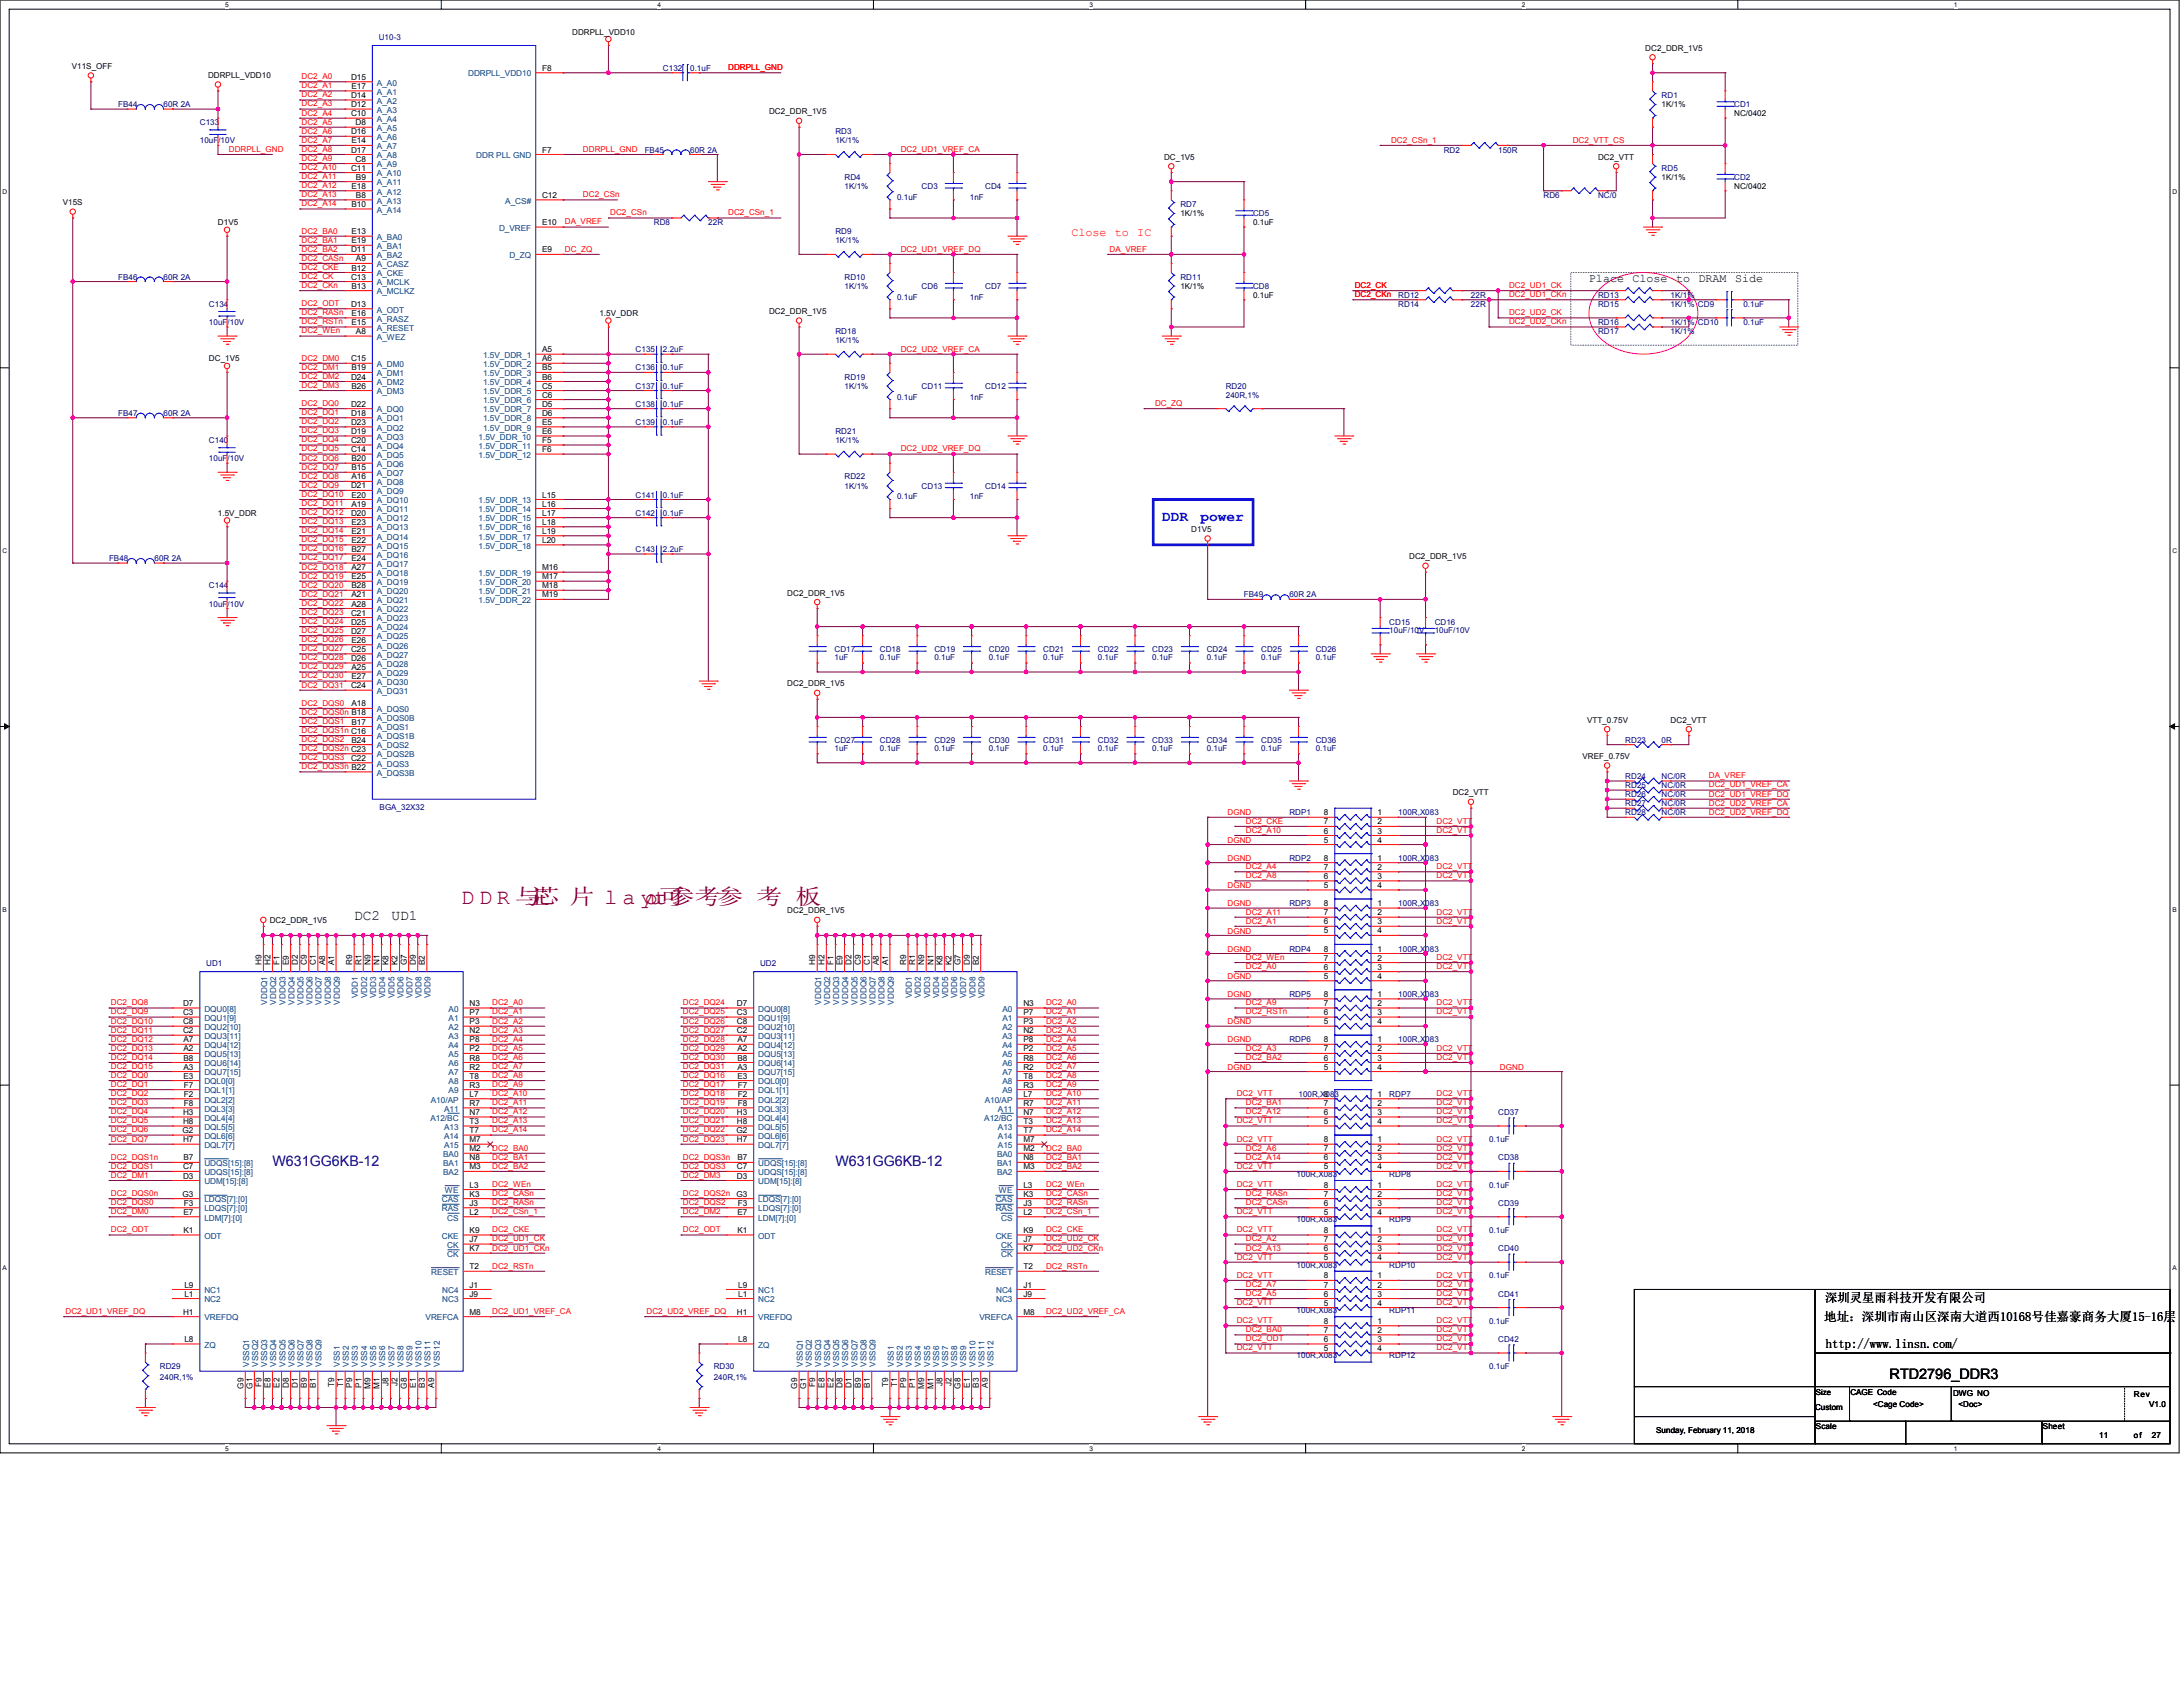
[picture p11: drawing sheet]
<svg xmlns="http://www.w3.org/2000/svg" width="1118mm" height="864mm" viewBox="0 0 1118 864" stroke-linecap="round" stroke-linejoin="round" font-family="sans-serif">
<defs><g id="words">
<g font-size="11.1" fill="#800000">
<text x="236" y="463">D D R 与芯 片 l a yout可</text>
<text x="268" y="463">主</text>
<text x="342" y="463">参考参 考 板</text>
</g>
<g font-size="7.4" fill="#00f">
<text x="595" y="267">DDR</text>
<text x="615" y="267">power</text>
</g>
<g font-size="7.4">
<text x="181" y="471">DC2</text>
<text x="200" y="471">UD1</text>
<text x="967" y="706">RTD2796_DDR3</text>
</g>
<g font-size="7.4" fill="#000080">
<text x="139" y="597">W631GG6KB-12</text>
<text x="428" y="597">W631GG6KB-12</text>
</g>
<g font-size="6.5">
<text x="934" y="667">深圳灵星雨科技开发有限公司</text>
<text x="934" y="676">地址：深圳市南山区深南大道西10168号佳嘉豪商务大厦15-16层</text>
<text x="935" y="690">http://www.linsn.com/</text>
</g>
<g font-size="6" fill="#f00">
<text x="549" y="121">Close</text>
<text x="571" y="121">to</text>
<text x="582" y="121">IC</text>
</g>
<g font-size="6">
<text x="813" y="144">Place</text>
<text x="836" y="144">Close</text>
<text x="858" y="144">to</text>
<text x="870" y="144">DRAM</text>
<text x="888" y="144">Side</text>
</g>
<g font-size="4.2">
<text x="180" y="41">D15</text>
<text x="278" y="36">F8</text>
<text x="180" y="46">E17</text>
<text x="180" y="50">D14</text>
<text x="180" y="55">D12</text>
<text x="180" y="60">C10</text>
<text x="182" y="64">D8</text>
<text x="180" y="69">D16</text>
<text x="180" y="73">E14</text>
<text x="180" y="78">D17</text>
<text x="182" y="83">C8</text>
<text x="278" y="78">F7</text>
<text x="180" y="87">C11</text>
<text x="182" y="92">B9</text>
<text x="180" y="97">E18</text>
<text x="182" y="101">B8</text>
<text x="278" y="101">C12</text>
<text x="180" y="106">B10</text>
<text x="180" y="120">E13</text>
<text x="278" y="115">E10</text>
<text x="180" y="125">E19</text>
<text x="180" y="129">D11</text>
<text x="278" y="129">E9</text>
<text x="182" y="134">A9</text>
<text x="180" y="143">C13</text>
<text x="180" y="139">B12</text>
<text x="180" y="148">B13</text>
<text x="180" y="157">D13</text>
<text x="180" y="162">E16</text>
<text x="180" y="166">E15</text>
<text x="182" y="171">A8</text>
<text x="180" y="185">C15</text>
<text x="278" y="180">A5</text>
<text x="278" y="185">A6</text>
<text x="180" y="190">B19</text>
<text x="278" y="190">B5</text>
<text x="180" y="194">D24</text>
<text x="278" y="194">B6</text>
<text x="180" y="199">B26</text>
<text x="278" y="199">C5</text>
<text x="278" y="204">C6</text>
<text x="180" y="208">D22</text>
<text x="278" y="208">D5</text>
<text x="180" y="213">D18</text>
<text x="278" y="213">D6</text>
<text x="180" y="218">D23</text>
<text x="278" y="218">E5</text>
<text x="180" y="222">D19</text>
<text x="180" y="227">C20</text>
<text x="278" y="222">E6</text>
<text x="278" y="227">F5</text>
<text x="180" y="231">C14</text>
<text x="278" y="231">F6</text>
<text x="180" y="236">B20</text>
<text x="180" y="241">B15</text>
<text x="180" y="245">A16</text>
<text x="180" y="250">D21</text>
<text x="180" y="255">E20</text>
<text x="278" y="255">L15</text>
<text x="180" y="259">A19</text>
<text x="278" y="259">L16</text>
<text x="180" y="264">D20</text>
<text x="180" y="269">E23</text>
<text x="278" y="264">L17</text>
<text x="278" y="269">L18</text>
<text x="180" y="273">E21</text>
<text x="278" y="273">L19</text>
<text x="180" y="278">E22</text>
<text x="278" y="278">L20</text>
<text x="180" y="283">B27</text>
<text x="180" y="287">E24</text>
<text x="180" y="292">A27</text>
<text x="278" y="292">M16</text>
<text x="180" y="297">E25</text>
<text x="278" y="297">M17</text>
<text x="180" y="301">B28</text>
<text x="180" y="306">A21</text>
<text x="278" y="301">M18</text>
<text x="278" y="306">M19</text>
<text x="180" y="311">A28</text>
<text x="180" y="315">C21</text>
<text x="180" y="320">D25</text>
<text x="180" y="324">D27</text>
<text x="180" y="329">E26</text>
<text x="180" y="334">C25</text>
<text x="180" y="338">D26</text>
<text x="180" y="343">A25</text>
<text x="180" y="348">E27</text>
<text x="180" y="352">C24</text>
<text x="180" y="362">A18</text>
<text x="180" y="371">B17</text>
<text x="180" y="380">B24</text>
<text x="180" y="390">C22</text>
<text x="678" y="417">8</text>
<text x="705" y="417">1</text>
<text x="678" y="422">7</text>
<text x="705" y="422">2</text>
<text x="678" y="427">6</text>
<text x="678" y="431">5</text>
<text x="705" y="427">3</text>
<text x="705" y="431">4</text>
<text x="678" y="441">8</text>
<text x="705" y="441">1</text>
<text x="678" y="445">7</text>
<text x="678" y="450">6</text>
<text x="705" y="445">2</text>
<text x="705" y="450">3</text>
<text x="678" y="455">5</text>
<text x="705" y="455">4</text>
<text x="678" y="464">8</text>
<text x="705" y="464">1</text>
<text x="678" y="469">7</text>
<text x="678" y="473">6</text>
<text x="705" y="469">2</text>
<text x="705" y="473">3</text>
<text x="678" y="478">5</text>
<text x="705" y="478">4</text>
<text x="678" y="487">8</text>
<text x="678" y="492">7</text>
<text x="705" y="487">1</text>
<text x="705" y="492">2</text>
<text x="134" y="494" transform="rotate(-90 134 494)">H9</text>
<text x="139" y="494" transform="rotate(-90 139 494)">H2</text>
<text x="143" y="494" transform="rotate(-90 143 494)">F1</text>
<text x="148" y="494" transform="rotate(-90 148 494)">E9</text>
<text x="152" y="494" transform="rotate(-90 152 494)">D2</text>
<text x="157" y="494" transform="rotate(-90 157 494)">C9</text>
<text x="162" y="494" transform="rotate(-90 162 494)">C1</text>
<text x="166" y="494" transform="rotate(-90 166 494)">A8</text>
<text x="171" y="494" transform="rotate(-90 171 494)">A1</text>
<text x="180" y="494" transform="rotate(-90 180 494)">R9</text>
<text x="185" y="494" transform="rotate(-90 185 494)">R1</text>
<text x="190" y="494" transform="rotate(-90 190 494)">N9</text>
<text x="194" y="494" transform="rotate(-90 194 494)">N1</text>
<text x="199" y="494" transform="rotate(-90 199 494)">K8</text>
<text x="204" y="494" transform="rotate(-90 204 494)">K2</text>
<text x="208" y="494" transform="rotate(-90 208 494)">G7</text>
<text x="213" y="494" transform="rotate(-90 213 494)">D9</text>
<text x="218" y="494" transform="rotate(-90 218 494)">B2</text>
<text x="417" y="494" transform="rotate(-90 417 494)">H9</text>
<text x="422" y="494" transform="rotate(-90 422 494)">H2</text>
<text x="427" y="494" transform="rotate(-90 427 494)">F1</text>
<text x="431" y="494" transform="rotate(-90 431 494)">E9</text>
<text x="436" y="494" transform="rotate(-90 436 494)">D2</text>
<text x="441" y="494" transform="rotate(-90 441 494)">C9</text>
<text x="445" y="494" transform="rotate(-90 445 494)">C1</text>
<text x="450" y="494" transform="rotate(-90 450 494)">A8</text>
<text x="455" y="494" transform="rotate(-90 455 494)">A1</text>
<text x="464" y="494" transform="rotate(-90 464 494)">R9</text>
<text x="469" y="494" transform="rotate(-90 469 494)">R1</text>
<text x="473" y="494" transform="rotate(-90 473 494)">N9</text>
<text x="478" y="494" transform="rotate(-90 478 494)">N1</text>
<text x="482" y="494" transform="rotate(-90 482 494)">K8</text>
<text x="487" y="494" transform="rotate(-90 487 494)">K2</text>
<text x="492" y="494" transform="rotate(-90 492 494)">G7</text>
<text x="496" y="494" transform="rotate(-90 496 494)">D9</text>
<text x="501" y="494" transform="rotate(-90 501 494)">B2</text>
<text x="678" y="496">6</text>
<text x="705" y="496">3</text>
<text x="678" y="501">5</text>
<text x="705" y="501">4</text>
<text x="94" y="515">D7</text>
<text x="240" y="515">N3</text>
<text x="377" y="515">D7</text>
<text x="524" y="515">N3</text>
<text x="678" y="510">8</text>
<text x="678" y="515">7</text>
<text x="705" y="510">1</text>
<text x="705" y="515">2</text>
<text x="94" y="520">C3</text>
<text x="240" y="520">P7</text>
<text x="377" y="520">C3</text>
<text x="524" y="520">P7</text>
<text x="678" y="520">6</text>
<text x="705" y="520">3</text>
<text x="94" y="524">C8</text>
<text x="240" y="524">P3</text>
<text x="377" y="524">C8</text>
<text x="524" y="524">P3</text>
<text x="678" y="524">5</text>
<text x="705" y="524">4</text>
<text x="94" y="529">C2</text>
<text x="94" y="534">A7</text>
<text x="240" y="529">N2</text>
<text x="240" y="534">P8</text>
<text x="377" y="529">C2</text>
<text x="377" y="534">A7</text>
<text x="524" y="529">N2</text>
<text x="524" y="534">P8</text>
<text x="678" y="534">8</text>
<text x="705" y="534">1</text>
<text x="94" y="538">A2</text>
<text x="240" y="538">P2</text>
<text x="377" y="538">A2</text>
<text x="524" y="538">P2</text>
<text x="678" y="538">7</text>
<text x="705" y="538">2</text>
<text x="94" y="543">B8</text>
<text x="240" y="543">R8</text>
<text x="377" y="543">B8</text>
<text x="524" y="543">R8</text>
<text x="678" y="543">6</text>
<text x="705" y="543">3</text>
<text x="94" y="548">A3</text>
<text x="240" y="548">R2</text>
<text x="377" y="548">A3</text>
<text x="524" y="548">R2</text>
<text x="678" y="548">5</text>
<text x="705" y="548">4</text>
<text x="94" y="552">E3</text>
<text x="94" y="557">F7</text>
<text x="240" y="552">T8</text>
<text x="240" y="557">R3</text>
<text x="377" y="552">E3</text>
<text x="378" y="557">F7</text>
<text x="524" y="552">T8</text>
<text x="524" y="557">R3</text>
<text x="94" y="562">F2</text>
<text x="240" y="562">L7</text>
<text x="378" y="562">F2</text>
<text x="524" y="562">L7</text>
<text x="678" y="562">8</text>
<text x="705" y="562">1</text>
<text x="94" y="566">F8</text>
<text x="240" y="566">R7</text>
<text x="378" y="566">F8</text>
<text x="524" y="566">R7</text>
<text x="678" y="566">7</text>
<text x="705" y="566">2</text>
<text x="94" y="571">H3</text>
<text x="94" y="575">H8</text>
<text x="240" y="571">N7</text>
<text x="240" y="575">T3</text>
<text x="377" y="571">H3</text>
<text x="377" y="575">H8</text>
<text x="524" y="571">N7</text>
<text x="524" y="575">T3</text>
<text x="678" y="571">6</text>
<text x="678" y="575">5</text>
<text x="705" y="571">3</text>
<text x="705" y="575">4</text>
<text x="93" y="580">G2</text>
<text x="240" y="580">T7</text>
<text x="377" y="580">G2</text>
<text x="524" y="580">T7</text>
<text x="94" y="585">H7</text>
<text x="240" y="585">M7</text>
<text x="377" y="585">H7</text>
<text x="524" y="585">M7</text>
<text x="678" y="585">8</text>
<text x="705" y="585">1</text>
<text x="240" y="589">M2</text>
<text x="524" y="589">M2</text>
<text x="678" y="589">7</text>
<text x="705" y="589">2</text>
<text x="94" y="599">C7</text>
<text x="94" y="594">B7</text>
<text x="240" y="594">N8</text>
<text x="240" y="599">M3</text>
<text x="377" y="599">C7</text>
<text x="377" y="594">B7</text>
<text x="524" y="594">N8</text>
<text x="524" y="599">M3</text>
<text x="678" y="594">6</text>
<text x="678" y="599">5</text>
<text x="705" y="594">3</text>
<text x="705" y="599">4</text>
<text x="94" y="603">D3</text>
<text x="377" y="603">D3</text>
<text x="240" y="608">L3</text>
<text x="524" y="608">L3</text>
<text x="678" y="608">8</text>
<text x="705" y="608">1</text>
<text x="93" y="613">G3</text>
<text x="94" y="617">F3</text>
<text x="240" y="613">K3</text>
<text x="240" y="617">J3</text>
<text x="377" y="613">G3</text>
<text x="378" y="617">F3</text>
<text x="524" y="613">K3</text>
<text x="524" y="617">J3</text>
<text x="678" y="613">7</text>
<text x="678" y="617">6</text>
<text x="705" y="613">2</text>
<text x="705" y="617">3</text>
<text x="94" y="622">E7</text>
<text x="240" y="622">L2</text>
<text x="377" y="622">E7</text>
<text x="524" y="622">L2</text>
<text x="678" y="622">5</text>
<text x="705" y="622">4</text>
<text x="94" y="631">K1</text>
<text x="240" y="631">K9</text>
<text x="240" y="636">J7</text>
<text x="377" y="631">K1</text>
<text x="524" y="631">K9</text>
<text x="524" y="636">J7</text>
<text x="678" y="631">8</text>
<text x="678" y="636">7</text>
<text x="705" y="631">1</text>
<text x="705" y="636">2</text>
<text x="240" y="641">K7</text>
<text x="524" y="641">K7</text>
<text x="678" y="641">6</text>
<text x="705" y="641">3</text>
<text x="678" y="645">5</text>
<text x="705" y="645">4</text>
<text x="240" y="650">T2</text>
<text x="524" y="650">T2</text>
<text x="94" y="659">L9</text>
<text x="240" y="659">J1</text>
<text x="378" y="659">L9</text>
<text x="524" y="659">J1</text>
<text x="678" y="654">8</text>
<text x="678" y="659">7</text>
<text x="705" y="654">1</text>
<text x="705" y="659">2</text>
<text x="94" y="664">L1</text>
<text x="240" y="664">J9</text>
<text x="378" y="664">L1</text>
<text x="524" y="664">J9</text>
<text x="678" y="664">6</text>
<text x="705" y="664">3</text>
<text x="678" y="668">5</text>
<text x="705" y="668">4</text>
<text x="94" y="673">H1</text>
<text x="240" y="673">M8</text>
<text x="377" y="673">H1</text>
<text x="524" y="673">M8</text>
<text x="678" y="678">8</text>
<text x="705" y="678">1</text>
<text x="678" y="682">7</text>
<text x="705" y="682">2</text>
<text x="94" y="687">L8</text>
<text x="378" y="687">L8</text>
<text x="678" y="687">6</text>
<text x="705" y="687">3</text>
<text x="678" y="692">5</text>
<text x="705" y="692">4</text>
<text x="125" y="711" transform="rotate(-90 125 711)">G9</text>
<text x="129" y="711" transform="rotate(-90 129 711)">G1</text>
<text x="134" y="710" transform="rotate(-90 134 710)">F9</text>
<text x="139" y="710" transform="rotate(-90 139 710)">E8</text>
<text x="143" y="710" transform="rotate(-90 143 710)">E2</text>
<text x="148" y="711" transform="rotate(-90 148 711)">D8</text>
<text x="152" y="711" transform="rotate(-90 152 711)">D1</text>
<text x="157" y="710" transform="rotate(-90 157 710)">B9</text>
<text x="162" y="710" transform="rotate(-90 162 710)">B1</text>
<text x="171" y="710" transform="rotate(-90 171 710)">T9</text>
<text x="176" y="710" transform="rotate(-90 176 710)">T1</text>
<text x="180" y="710" transform="rotate(-90 180 710)">P9</text>
<text x="185" y="710" transform="rotate(-90 185 710)">P1</text>
<text x="190" y="711" transform="rotate(-90 190 711)">M9</text>
<text x="194" y="711" transform="rotate(-90 194 711)">M1</text>
<text x="199" y="710" transform="rotate(-90 199 710)">J8</text>
<text x="204" y="710" transform="rotate(-90 204 710)">J2</text>
<text x="208" y="711" transform="rotate(-90 208 711)">G8</text>
<text x="213" y="710" transform="rotate(-90 213 710)">E1</text>
<text x="218" y="710" transform="rotate(-90 218 710)">B3</text>
<text x="222" y="710" transform="rotate(-90 222 710)">A9</text>
<text x="408" y="711" transform="rotate(-90 408 711)">G9</text>
<text x="413" y="711" transform="rotate(-90 413 711)">G1</text>
<text x="417" y="710" transform="rotate(-90 417 710)">F9</text>
<text x="422" y="710" transform="rotate(-90 422 710)">E8</text>
<text x="427" y="710" transform="rotate(-90 427 710)">E2</text>
<text x="431" y="711" transform="rotate(-90 431 711)">D8</text>
<text x="436" y="711" transform="rotate(-90 436 711)">D1</text>
<text x="441" y="710" transform="rotate(-90 441 710)">B9</text>
<text x="445" y="710" transform="rotate(-90 445 710)">B1</text>
<text x="455" y="710" transform="rotate(-90 455 710)">T9</text>
<text x="459" y="710" transform="rotate(-90 459 710)">T1</text>
<text x="464" y="710" transform="rotate(-90 464 710)">P9</text>
<text x="469" y="710" transform="rotate(-90 469 710)">P1</text>
<text x="473" y="711" transform="rotate(-90 473 711)">M9</text>
<text x="478" y="711" transform="rotate(-90 478 711)">M1</text>
<text x="482" y="710" transform="rotate(-90 482 710)">J8</text>
<text x="487" y="710" transform="rotate(-90 487 710)">J2</text>
<text x="492" y="711" transform="rotate(-90 492 711)">G8</text>
<text x="496" y="710" transform="rotate(-90 496 710)">E1</text>
<text x="501" y="710" transform="rotate(-90 501 710)">B3</text>
<text x="506" y="710" transform="rotate(-90 506 710)">A9</text>
</g>
<g font-size="4.2" fill="#004080">
<text x="240" y="39">DDRPLL_VDD10</text>
<text x="193" y="44">A_A0</text>
<text x="193" y="48">A_A1</text>
<text x="193" y="53">A_A2</text>
<text x="193" y="58">A_A3</text>
<text x="193" y="62">A_A4</text>
<text x="193" y="67">A_A5</text>
<text x="193" y="72">A_A6</text>
<text x="193" y="76">A_A7</text>
<text x="193" y="81">A_A8</text>
<text x="244" y="81">DDR PLL GND</text>
<text x="193" y="86">A_A9</text>
<text x="193" y="90">A_A10</text>
<text x="193" y="95">A_A11</text>
<text x="193" y="100">A_A12</text>
<text x="193" y="104">A_A13</text>
<text x="259" y="104">A_CS#</text>
<text x="193" y="109">A_A14</text>
<text x="255" y="118">D_VREF</text>
<text x="193" y="123">A_BA0</text>
<text x="193" y="127">A_BA1</text>
<text x="193" y="132">A_BA2</text>
<text x="193" y="137">A_CASZ</text>
<text x="261" y="132">D_ZQ</text>
<text x="193" y="141">A_CKE</text>
<text x="193" y="146">A_MCLK</text>
<text x="193" y="151">A_MCLKZ</text>
<text x="193" y="160">A_ODT</text>
<text x="193" y="165">A_RASZ</text>
<text x="193" y="169">A_RESET</text>
<text x="193" y="174">A_WEZ</text>
<text x="247" y="183">1.5V_DDR_1</text>
<text x="193" y="188">A_DM0</text>
<text x="247" y="188">1.5V_DDR_2</text>
<text x="193" y="193">A_DM1</text>
<text x="193" y="197">A_DM2</text>
<text x="247" y="193">1.5V_DDR_3</text>
<text x="247" y="197">1.5V_DDR_4</text>
<text x="193" y="202">A_DM3</text>
<text x="247" y="202">1.5V_DDR_5</text>
<text x="247" y="206">1.5V_DDR_6</text>
<text x="193" y="211">A_DQ0</text>
<text x="193" y="216">A_DQ1</text>
<text x="247" y="211">1.5V_DDR_7</text>
<text x="247" y="216">1.5V_DDR_8</text>
<text x="193" y="220">A_DQ2</text>
<text x="247" y="220">1.5V_DDR_9</text>
<text x="193" y="225">A_DQ3</text>
<text x="245" y="225">1.5V_DDR_10</text>
<text x="193" y="230">A_DQ4</text>
<text x="245" y="230">1.5V_DDR_11</text>
<text x="193" y="234">A_DQ5</text>
<text x="193" y="239">A_DQ6</text>
<text x="245" y="234">1.5V_DDR_12</text>
<text x="193" y="244">A_DQ7</text>
<text x="193" y="248">A_DQ8</text>
<text x="193" y="253">A_DQ9</text>
<text x="193" y="258">A_DQ10</text>
<text x="245" y="258">1.5V_DDR_13</text>
<text x="193" y="262">A_DQ11</text>
<text x="245" y="262">1.5V_DDR_14</text>
<text x="193" y="267">A_DQ12</text>
<text x="245" y="267">1.5V_DDR_15</text>
<text x="193" y="272">A_DQ13</text>
<text x="245" y="272">1.5V_DDR_16</text>
<text x="193" y="276">A_DQ14</text>
<text x="193" y="281">A_DQ15</text>
<text x="245" y="276">1.5V_DDR_17</text>
<text x="245" y="281">1.5V_DDR_18</text>
<text x="193" y="285">A_DQ16</text>
<text x="193" y="290">A_DQ17</text>
<text x="193" y="295">A_DQ18</text>
<text x="193" y="299">A_DQ19</text>
<text x="245" y="295">1.5V_DDR_19</text>
<text x="245" y="299">1.5V_DDR_20</text>
<text x="193" y="304">A_DQ20</text>
<text x="245" y="304">1.5V_DDR_21</text>
<text x="193" y="309">A_DQ21</text>
<text x="245" y="309">1.5V_DDR_22</text>
<text x="193" y="313">A_DQ22</text>
<text x="193" y="318">A_DQ23</text>
<text x="193" y="323">A_DQ24</text>
<text x="193" y="327">A_DQ25</text>
<text x="193" y="332">A_DQ26</text>
<text x="193" y="337">A_DQ27</text>
<text x="193" y="341">A_DQ28</text>
<text x="193" y="346">A_DQ29</text>
<text x="193" y="351">A_DQ30</text>
<text x="193" y="355">A_DQ31</text>
<text x="193" y="365">A_DQS0</text>
<text x="193" y="369">A_DQS0B</text>
<text x="193" y="374">A_DQS1</text>
<text x="193" y="378">A_DQS1B</text>
<text x="193" y="383">A_DQS2</text>
<text x="193" y="388">A_DQS2B</text>
<text x="193" y="392">A_DQS3</text>
<text x="193" y="397">A_DQS3B</text>
<text x="137" y="514" transform="rotate(-90 137 514)">VDDQ1</text>
<text x="141" y="514" transform="rotate(-90 141 514)">VDDQ2</text>
<text x="146" y="514" transform="rotate(-90 146 514)">VDDQ3</text>
<text x="151" y="514" transform="rotate(-90 151 514)">VDDQ4</text>
<text x="155" y="514" transform="rotate(-90 155 514)">VDDQ5</text>
<text x="160" y="514" transform="rotate(-90 160 514)">VDDQ6</text>
<text x="165" y="514" transform="rotate(-90 165 514)">VDDQ7</text>
<text x="169" y="514" transform="rotate(-90 169 514)">VDDQ8</text>
<text x="174" y="514" transform="rotate(-90 174 514)">VDDQ9</text>
<text x="183" y="511" transform="rotate(-90 183 511)">VDD1</text>
<text x="188" y="511" transform="rotate(-90 188 511)">VDD2</text>
<text x="193" y="511" transform="rotate(-90 193 511)">VDD3</text>
<text x="197" y="511" transform="rotate(-90 197 511)">VDD4</text>
<text x="202" y="511" transform="rotate(-90 202 511)">VDD5</text>
<text x="207" y="511" transform="rotate(-90 207 511)">VDD6</text>
<text x="211" y="511" transform="rotate(-90 211 511)">VDD7</text>
<text x="216" y="511" transform="rotate(-90 216 511)">VDD8</text>
<text x="220" y="511" transform="rotate(-90 220 511)">VDD9</text>
<text x="420" y="514" transform="rotate(-90 420 514)">VDDQ1</text>
<text x="425" y="514" transform="rotate(-90 425 514)">VDDQ2</text>
<text x="430" y="514" transform="rotate(-90 430 514)">VDDQ3</text>
<text x="434" y="514" transform="rotate(-90 434 514)">VDDQ4</text>
<text x="439" y="514" transform="rotate(-90 439 514)">VDDQ5</text>
<text x="444" y="514" transform="rotate(-90 444 514)">VDDQ6</text>
<text x="448" y="514" transform="rotate(-90 448 514)">VDDQ7</text>
<text x="453" y="514" transform="rotate(-90 453 514)">VDDQ8</text>
<text x="458" y="514" transform="rotate(-90 458 514)">VDDQ9</text>
<text x="467" y="511" transform="rotate(-90 467 511)">VDD1</text>
<text x="471" y="511" transform="rotate(-90 471 511)">VDD2</text>
<text x="476" y="511" transform="rotate(-90 476 511)">VDD3</text>
<text x="481" y="511" transform="rotate(-90 481 511)">VDD4</text>
<text x="485" y="511" transform="rotate(-90 485 511)">VDD5</text>
<text x="490" y="511" transform="rotate(-90 490 511)">VDD6</text>
<text x="495" y="511" transform="rotate(-90 495 511)">VDD7</text>
<text x="499" y="511" transform="rotate(-90 499 511)">VDD8</text>
<text x="504" y="511" transform="rotate(-90 504 511)">VDD9</text>
<text x="105" y="518">DQU0[8]</text>
<text x="230" y="518">A0</text>
<text x="388" y="518">DQU0[8]</text>
<text x="513" y="518">A0</text>
<text x="105" y="523">DQU1[9]</text>
<text x="105" y="527">DQU2[10]</text>
<text x="230" y="523">A1</text>
<text x="230" y="527">A2</text>
<text x="388" y="523">DQU1[9]</text>
<text x="388" y="527">DQU2[10]</text>
<text x="513" y="523">A1</text>
<text x="513" y="527">A2</text>
<text x="105" y="532">DQU3[11]</text>
<text x="230" y="532">A3</text>
<text x="388" y="532">DQU3[11]</text>
<text x="513" y="532">A3</text>
<text x="105" y="536">DQU4[12]</text>
<text x="230" y="536">A4</text>
<text x="388" y="536">DQU4[12]</text>
<text x="513" y="536">A4</text>
<text x="105" y="541">DQU5[13]</text>
<text x="105" y="546">DQU6[14]</text>
<text x="230" y="541">A5</text>
<text x="230" y="546">A6</text>
<text x="388" y="541">DQU5[13]</text>
<text x="388" y="546">DQU6[14]</text>
<text x="513" y="541">A5</text>
<text x="513" y="546">A6</text>
<text x="105" y="550">DQU7[15]</text>
<text x="230" y="550">A7</text>
<text x="388" y="550">DQU7[15]</text>
<text x="513" y="550">A7</text>
<text x="105" y="555">DQL0[0]</text>
<text x="230" y="555">A8</text>
<text x="388" y="555">DQL0[0]</text>
<text x="513" y="555">A8</text>
<text x="105" y="560">DQL1[1]</text>
<text x="230" y="560">A9</text>
<text x="388" y="560">DQL1[1]</text>
<text x="513" y="560">A9</text>
<text x="105" y="564">DQL2[2]</text>
<text x="105" y="569">DQL3[3]</text>
<text x="221" y="564">A10/AP</text>
<text x="227" y="569">A11</text>
<text x="388" y="564">DQL2[2]</text>
<text x="388" y="569">DQL3[3]</text>
<text x="504" y="564">A10/AP</text>
<text x="511" y="569">A11</text>
<text x="105" y="574">DQL4[4]</text>
<text x="220" y="574">A12/BC</text>
<text x="388" y="574">DQL4[4]</text>
<text x="504" y="574">A12/BC</text>
<text x="105" y="578">DQL5[5]</text>
<text x="227" y="578">A13</text>
<text x="388" y="578">DQL5[5]</text>
<text x="511" y="578">A13</text>
<text x="105" y="583">DQL6[6]</text>
<text x="105" y="588">DQL7[7]</text>
<text x="227" y="583">A14</text>
<text x="227" y="588">A15</text>
<text x="388" y="583">DQL6[6]</text>
<text x="388" y="588">DQL7[7]</text>
<text x="511" y="583">A14</text>
<text x="511" y="588">A15</text>
<text x="227" y="592">BA0</text>
<text x="510" y="592">BA0</text>
<text x="105" y="597">UDQS[15]:[8]</text>
<text x="227" y="597">BA1</text>
<text x="388" y="597">UDQS[15]:[8]</text>
<text x="510" y="597">BA1</text>
<text x="105" y="602">UDQS[15]:[8]</text>
<text x="227" y="602">BA2</text>
<text x="388" y="602">UDQS[15]:[8]</text>
<text x="510" y="602">BA2</text>
<text x="105" y="606">UDM[15]:[8]</text>
<text x="228" y="611">WE</text>
<text x="388" y="606">UDM[15]:[8]</text>
<text x="511" y="611">WE</text>
<text x="105" y="616">LDQS[7]:[0]</text>
<text x="226" y="616">CAS</text>
<text x="388" y="616">LDQS[7]:[0]</text>
<text x="510" y="616">CAS</text>
<text x="105" y="620">LDQS[7]:[0]</text>
<text x="226" y="620">RAS</text>
<text x="388" y="620">LDQS[7]:[0]</text>
<text x="510" y="620">RAS</text>
<text x="105" y="625">LDM[7]:[0]</text>
<text x="229" y="625">CS</text>
<text x="388" y="625">LDM[7]:[0]</text>
<text x="513" y="625">CS</text>
<text x="105" y="634">ODT</text>
<text x="226" y="634">CKE</text>
<text x="388" y="634">ODT</text>
<text x="510" y="634">CKE</text>
<text x="229" y="639">CK</text>
<text x="513" y="639">CK</text>
<text x="229" y="643">CK</text>
<text x="513" y="643">CK</text>
<text x="221" y="653">RESET</text>
<text x="504" y="653">RESET</text>
<text x="105" y="662">NC1</text>
<text x="226" y="662">NC4</text>
<text x="388" y="662">NC1</text>
<text x="510" y="662">NC4</text>
<text x="105" y="667">NC2</text>
<text x="226" y="667">NC3</text>
<text x="388" y="667">NC2</text>
<text x="510" y="667">NC3</text>
<text x="105" y="676">VREFDQ</text>
<text x="218" y="676">VREFCA</text>
<text x="388" y="676">VREFDQ</text>
<text x="501" y="676">VREFCA</text>
<text x="105" y="690">ZQ</text>
<text x="388" y="690">ZQ</text>
<text x="128" y="700" transform="rotate(-90 128 700)">VSSQ1</text>
<text x="132" y="700" transform="rotate(-90 132 700)">VSSQ2</text>
<text x="137" y="700" transform="rotate(-90 137 700)">VSSQ3</text>
<text x="141" y="700" transform="rotate(-90 141 700)">VSSQ4</text>
<text x="146" y="700" transform="rotate(-90 146 700)">VSSQ5</text>
<text x="151" y="700" transform="rotate(-90 151 700)">VSSQ6</text>
<text x="155" y="700" transform="rotate(-90 155 700)">VSSQ7</text>
<text x="160" y="700" transform="rotate(-90 160 700)">VSSQ8</text>
<text x="165" y="700" transform="rotate(-90 165 700)">VSSQ9</text>
<text x="174" y="700" transform="rotate(-90 174 700)">VSS1</text>
<text x="179" y="700" transform="rotate(-90 179 700)">VSS2</text>
<text x="183" y="700" transform="rotate(-90 183 700)">VSS3</text>
<text x="188" y="700" transform="rotate(-90 188 700)">VSS4</text>
<text x="193" y="700" transform="rotate(-90 193 700)">VSS5</text>
<text x="197" y="700" transform="rotate(-90 197 700)">VSS6</text>
<text x="202" y="700" transform="rotate(-90 202 700)">VSS7</text>
<text x="207" y="700" transform="rotate(-90 207 700)">VSS8</text>
<text x="211" y="700" transform="rotate(-90 211 700)">VSS9</text>
<text x="216" y="700" transform="rotate(-90 216 700)">VSS10</text>
<text x="220" y="700" transform="rotate(-90 220 700)">VSS11</text>
<text x="225" y="700" transform="rotate(-90 225 700)">VSS12</text>
<text x="411" y="700" transform="rotate(-90 411 700)">VSSQ1</text>
<text x="416" y="700" transform="rotate(-90 416 700)">VSSQ2</text>
<text x="420" y="700" transform="rotate(-90 420 700)">VSSQ3</text>
<text x="425" y="700" transform="rotate(-90 425 700)">VSSQ4</text>
<text x="430" y="700" transform="rotate(-90 430 700)">VSSQ5</text>
<text x="434" y="700" transform="rotate(-90 434 700)">VSSQ6</text>
<text x="439" y="700" transform="rotate(-90 439 700)">VSSQ7</text>
<text x="444" y="700" transform="rotate(-90 444 700)">VSSQ8</text>
<text x="448" y="700" transform="rotate(-90 448 700)">VSSQ9</text>
<text x="458" y="700" transform="rotate(-90 458 700)">VSS1</text>
<text x="462" y="700" transform="rotate(-90 462 700)">VSS2</text>
<text x="467" y="700" transform="rotate(-90 467 700)">VSS3</text>
<text x="471" y="700" transform="rotate(-90 471 700)">VSS4</text>
<text x="476" y="700" transform="rotate(-90 476 700)">VSS5</text>
<text x="481" y="700" transform="rotate(-90 481 700)">VSS6</text>
<text x="485" y="700" transform="rotate(-90 485 700)">VSS7</text>
<text x="490" y="700" transform="rotate(-90 490 700)">VSS8</text>
<text x="495" y="700" transform="rotate(-90 495 700)">VSS9</text>
<text x="499" y="700" transform="rotate(-90 499 700)">VSS10</text>
<text x="504" y="700" transform="rotate(-90 504 700)">VSS11</text>
<text x="509" y="700" transform="rotate(-90 509 700)">VSS12</text>
</g>
<g font-size="4.1">
<text x="293" y="18">DDRPLL_VDD10</text>
<text x="842" y="26">DC2_DDR_1V5</text>
<text x="37" y="35">V11S_OFF</text>
<text x="107" y="40">DDRPLL_VDD10</text>
<text x="394" y="59">DC2_DDR_1V5</text>
<text x="851" y="55">1K/1%</text>
<text x="888" y="60">NC/0402</text>
<text x="596" y="82">DC_1V5</text>
<text x="818" y="82">DC2_VTT</text>
<text x="851" y="92">1K/1%</text>
<text x="888" y="97">NC/0402</text>
<text x="32" y="105">V15S</text>
<text x="604" y="111">1K/1%</text>
<text x="112" y="115">D1V5</text>
<text x="642" y="115">0.1uF</text>
<text x="604" y="148">1K/1%</text>
<text x="642" y="152">0.1uF</text>
<text x="307" y="162">1.5V_DDR</text>
<text x="394" y="161">DC2_DDR_1V5</text>
<text x="107" y="185">DC_1V5</text>
<text x="112" y="264">1.5V_DDR</text>
<text x="610" y="272">D1V5</text>
<text x="721" y="286">DC2_DDR_1V5</text>
<text x="403" y="305">DC2_DDR_1V5</text>
<text x="403" y="351">DC2_DDR_1V5</text>
<text x="813" y="370">VTT_0.75V</text>
<text x="855" y="370">DC2_VTT</text>
<text x="810" y="389">VREF_0.75V</text>
<text x="744" y="407">DC2_VTT</text>
<text x="403" y="468">DC2_DDR_1V5</text>
<text x="138" y="472">DC2_DDR_1V5</text>
<text x="930" y="714">Size</text>
<text x="947" y="714">CAGE Code</text>
<text x="1000" y="714">DWG NO</text>
<text x="1092" y="715">Rev</text>
<text x="929" y="722">Custom</text>
<text x="959" y="720">&lt;Cage Code&gt;</text>
<text x="1003" y="720">&lt;Doc&gt;</text>
<text x="1100" y="720">V1.0</text>
<text x="930" y="732">Scale</text>
<text x="1046" y="732">Sheet</text>
<text x="848" y="734">Sunday, February 11, 2018</text>
<text x="1075" y="736">11</text>
<text x="1092" y="736">of</text>
<text x="1102" y="736">27</text>
</g>
<g font-size="4.1" fill="#000080">
<text x="194" y="20">U10-3</text>
<text x="339" y="36">C132</text>
<text x="353" y="36">0.1uF</text>
<text x="851" y="50">RD1</text>
<text x="60" y="55">FB44</text>
<text x="84" y="55">60R 2A</text>
<text x="888" y="55">CD1</text>
<text x="102" y="64">C133</text>
<text x="428" y="69">RD3</text>
<text x="102" y="73">10uF/10V</text>
<text x="428" y="73">1K/1%</text>
<text x="330" y="78">FB45</text>
<text x="353" y="78">60R 2A</text>
<text x="739" y="78">RD2</text>
<text x="767" y="78">150R</text>
<text x="851" y="87">RD5</text>
<text x="432" y="92">RD4</text>
<text x="888" y="92">CD2</text>
<text x="432" y="97">1K/1%</text>
<text x="472" y="97">CD3</text>
<text x="504" y="97">CD4</text>
<text x="790" y="101">RD6</text>
<text x="818" y="101">NC/0</text>
<text x="459" y="102">0.1uF</text>
<text x="496" y="102">1nF</text>
<text x="604" y="106">RD7</text>
<text x="642" y="111">CD5</text>
<text x="335" y="115">RD8</text>
<text x="363" y="115">22R</text>
<text x="428" y="120">RD9</text>
<text x="428" y="125">1K/1%</text>
<text x="60" y="143">FB46</text>
<text x="84" y="143">60R 2A</text>
<text x="432" y="143">RD10</text>
<text x="604" y="143">RD11</text>
<text x="432" y="148">1K/1%</text>
<text x="472" y="148">CD6</text>
<text x="504" y="148">CD7</text>
<text x="642" y="148">CD8</text>
<text x="459" y="153">0.1uF</text>
<text x="496" y="153">1nF</text>
<text x="716" y="152">RD12</text>
<text x="753" y="152">22R</text>
<text x="818" y="152">RD13</text>
<text x="855" y="152">1K/1%</text>
<text x="107" y="157">C134</text>
<text x="716" y="157">RD14</text>
<text x="753" y="157">22R</text>
<text x="818" y="157">RD15</text>
<text x="855" y="157">1K/1% CD9</text>
<text x="893" y="157">0.1uF</text>
<text x="107" y="166">10uF/10V</text>
<text x="818" y="166">RD16</text>
<text x="855" y="166">1K/1% CD10</text>
<text x="893" y="166">0.1uF</text>
<text x="428" y="171">RD18</text>
<text x="818" y="171">RD17</text>
<text x="855" y="171">1K/1%</text>
<text x="428" y="176">1K/1%</text>
<text x="325" y="180">C135</text>
<text x="339" y="180">2.2uF</text>
<text x="325" y="190">C136</text>
<text x="339" y="190">0.1uF</text>
<text x="432" y="194">RD19</text>
<text x="325" y="199">C137</text>
<text x="339" y="199">0.1uF</text>
<text x="432" y="199">1K/1%</text>
<text x="472" y="199">CD11</text>
<text x="504" y="199">CD12</text>
<text x="628" y="199">RD20</text>
<text x="628" y="204">240R,1%</text>
<text x="325" y="208">C138</text>
<text x="339" y="208">0.1uF</text>
<text x="459" y="205">0.1uF</text>
<text x="496" y="205">1nF</text>
<text x="60" y="213">FB47</text>
<text x="84" y="213">60R 2A</text>
<text x="325" y="218">C139</text>
<text x="339" y="218">0.1uF</text>
<text x="107" y="227">C140</text>
<text x="428" y="222">RD21</text>
<text x="428" y="227">1K/1%</text>
<text x="107" y="236">10uF/10V</text>
<text x="432" y="245">RD22</text>
<text x="432" y="250">1K/1%</text>
<text x="472" y="250">CD13</text>
<text x="504" y="250">CD14</text>
<text x="325" y="255">C141</text>
<text x="339" y="255">0.1uF</text>
<text x="459" y="256">0.1uF</text>
<text x="496" y="256">1nF</text>
<text x="325" y="264">C142</text>
<text x="339" y="264">0.1uF</text>
<text x="56" y="287">FB48</text>
<text x="79" y="287">60R 2A</text>
<text x="325" y="283">C143</text>
<text x="339" y="283">2.2uF</text>
<text x="107" y="301">C144</text>
<text x="637" y="306">FB49</text>
<text x="660" y="306">60R 2A</text>
<text x="107" y="311">10uF/10V</text>
<text x="711" y="320">CD15</text>
<text x="711" y="324">10uF/10V</text>
<text x="734" y="320">CD16</text>
<text x="734" y="324">10uF/10V</text>
<text x="427" y="334">CD17</text>
<text x="450" y="334">CD18</text>
<text x="478" y="334">CD19</text>
<text x="506" y="334">CD20</text>
<text x="534" y="334">CD21</text>
<text x="562" y="334">CD22</text>
<text x="590" y="334">CD23</text>
<text x="618" y="334">CD24</text>
<text x="646" y="334">CD25</text>
<text x="674" y="334">CD26</text>
<text x="427" y="338">1uF</text>
<text x="450" y="338">0.1uF</text>
<text x="478" y="338">0.1uF</text>
<text x="506" y="338">0.1uF</text>
<text x="534" y="338">0.1uF</text>
<text x="562" y="338">0.1uF</text>
<text x="590" y="338">0.1uF</text>
<text x="618" y="338">0.1uF</text>
<text x="646" y="338">0.1uF</text>
<text x="674" y="338">0.1uF</text>
<text x="427" y="380">CD27</text>
<text x="450" y="380">CD28</text>
<text x="478" y="380">CD29</text>
<text x="506" y="380">CD30</text>
<text x="534" y="380">CD31</text>
<text x="562" y="380">CD32</text>
<text x="590" y="380">CD33</text>
<text x="618" y="380">CD34</text>
<text x="646" y="380">CD35</text>
<text x="674" y="380">CD36</text>
<text x="832" y="380">RD23</text>
<text x="851" y="380">0R</text>
<text x="427" y="384">1uF</text>
<text x="450" y="384">0.1uF</text>
<text x="478" y="384">0.1uF</text>
<text x="506" y="384">0.1uF</text>
<text x="534" y="384">0.1uF</text>
<text x="562" y="384">0.1uF</text>
<text x="590" y="384">0.1uF</text>
<text x="618" y="384">0.1uF</text>
<text x="646" y="384">0.1uF</text>
<text x="674" y="384">0.1uF</text>
<text x="832" y="399">RD24</text>
<text x="851" y="399">NC/0R</text>
<text x="832" y="403">RD25</text>
<text x="851" y="403">NC/0R</text>
<text x="832" y="408">RD26</text>
<text x="832" y="413">RD27</text>
<text x="851" y="408">NC/0R</text>
<text x="851" y="413">NC/0R</text>
<text x="194" y="415">BGA_32X32</text>
<text x="660" y="417">RDP1</text>
<text x="716" y="417">100R,X083</text>
<text x="832" y="417">RD28</text>
<text x="851" y="417">NC/0R</text>
<text x="660" y="441">RDP2</text>
<text x="716" y="441">100R,X083</text>
<text x="660" y="464">RDP3</text>
<text x="716" y="464">100R,X083</text>
<text x="660" y="487">RDP4</text>
<text x="716" y="487">100R,X083</text>
<text x="106" y="495">UD1</text>
<text x="389" y="495">UD2</text>
<text x="660" y="510">RDP5</text>
<text x="716" y="510">100R,X083</text>
<text x="660" y="534">RDP6</text>
<text x="716" y="534">100R,X083</text>
<text x="665" y="562">100R,X083</text>
<text x="711" y="562">RDP7</text>
<text x="767" y="571">CD37</text>
<text x="762" y="585">0.1uF</text>
<text x="767" y="594">CD38</text>
<text x="664" y="602">100R,X083</text>
<text x="711" y="602">RDP8</text>
<text x="762" y="608">0.1uF</text>
<text x="767" y="617">CD39</text>
<text x="664" y="626">100R,X083</text>
<text x="711" y="626">RDP9</text>
<text x="762" y="631">0.1uF</text>
<text x="767" y="641">CD40</text>
<text x="664" y="649">100R,X083</text>
<text x="711" y="649">RDP10</text>
<text x="762" y="654">0.1uF</text>
<text x="767" y="664">CD41</text>
<text x="664" y="672">100R,X083</text>
<text x="711" y="672">RDP11</text>
<text x="762" y="678">0.1uF</text>
<text x="767" y="687">CD42</text>
<text x="664" y="695">100R,X083</text>
<text x="711" y="695">RDP12</text>
<text x="82" y="701">RD29</text>
<text x="365" y="701">RD30</text>
<text x="762" y="701">0.1uF</text>
<text x="82" y="707">240R,1%</text>
<text x="365" y="707">240R,1%</text>
</g>
<g font-size="4.1" fill="#f00">
<text x="373" y="36">DDRPLL_GND</text>
<text x="154" y="41">DC2_A0</text>
<text x="154" y="45">DC2_A1</text>
<text x="154" y="50">DC2_A2</text>
<text x="154" y="54">DC2_A3</text>
<text x="154" y="59">DC2_A4</text>
<text x="154" y="64">DC2_A5</text>
<text x="154" y="68">DC2_A6</text>
<text x="117" y="78">DDRPLL_GND</text>
<text x="154" y="73">DC2_A7</text>
<text x="154" y="78">DC2_A8</text>
<text x="298" y="78">DDRPLL_GND</text>
<text x="461" y="78">DC2_UD1_VREF_CA</text>
<text x="712" y="73">DC2_CSn_1</text>
<text x="805" y="73">DC2_VTT_CS</text>
<text x="154" y="82">DC2_A9</text>
<text x="154" y="87">DC2_A10</text>
<text x="154" y="92">DC2_A11</text>
<text x="154" y="96">DC2_A12</text>
<text x="154" y="101">DC2_A13</text>
<text x="298" y="101">DC2_CSn</text>
<text x="154" y="106">DC2_A14</text>
<text x="312" y="110">DC2_CSn</text>
<text x="373" y="110">DC2_CSn_1</text>
<text x="154" y="120">DC2_BA0</text>
<text x="289" y="115">DA_VREF</text>
<text x="154" y="124">DC2_BA1</text>
<text x="154" y="129">DC2_BA2</text>
<text x="289" y="129">DC_ZQ</text>
<text x="461" y="129">DC2_UD1_VREF_DQ</text>
<text x="568" y="129">DA_VREF</text>
<text x="154" y="133">DC2_CASn</text>
<text x="154" y="138">DC2_CKE</text>
<text x="154" y="143">DC2_CK</text>
<text x="154" y="147">DC2_CKn</text>
<text x="694" y="147">DC2_CK</text>
<text x="773" y="147">DC2_UD1_CK</text>
<text x="694" y="152">DC2_CKn</text>
<text x="773" y="152">DC2_UD1_CKn</text>
<text x="154" y="161">DC2_RASn</text>
<text x="154" y="157">DC2_ODT</text>
<text x="773" y="161">DC2_UD2_CK</text>
<text x="154" y="166">DC2_RSTn</text>
<text x="773" y="166">DC2_UD2_CKn</text>
<text x="154" y="171">DC2_WEn</text>
<text x="461" y="180">DC2_UD2_VREF_CA</text>
<text x="154" y="185">DC2_DM0</text>
<text x="154" y="189">DC2_DM1</text>
<text x="154" y="194">DC2_DM2</text>
<text x="154" y="199">DC2_DM3</text>
<text x="154" y="208">DC2_DQ0</text>
<text x="591" y="208">DC_ZQ</text>
<text x="154" y="213">DC2_DQ1</text>
<text x="154" y="217">DC2_DQ2</text>
<text x="154" y="222">DC2_DQ3</text>
<text x="154" y="226">DC2_DQ4</text>
<text x="154" y="231">DC2_DQ5</text>
<text x="461" y="231">DC2_UD2_VREF_DQ</text>
<text x="154" y="236">DC2_DQ6</text>
<text x="154" y="245">DC2_DQ8</text>
<text x="154" y="240">DC2_DQ7</text>
<text x="154" y="250">DC2_DQ9</text>
<text x="154" y="254">DC2_DQ10</text>
<text x="154" y="264">DC2_DQ12</text>
<text x="154" y="259">DC2_DQ11</text>
<text x="154" y="268">DC2_DQ13</text>
<text x="154" y="273">DC2_DQ14</text>
<text x="154" y="278">DC2_DQ15</text>
<text x="154" y="287">DC2_DQ17</text>
<text x="154" y="282">DC2_DQ16</text>
<text x="154" y="292">DC2_DQ18</text>
<text x="154" y="296">DC2_DQ19</text>
<text x="154" y="301">DC2_DQ20</text>
<text x="154" y="305">DC2_DQ21</text>
<text x="154" y="310">DC2_DQ22</text>
<text x="154" y="315">DC2_DQ23</text>
<text x="154" y="319">DC2_DQ24</text>
<text x="154" y="324">DC2_DQ25</text>
<text x="154" y="329">DC2_DQ26</text>
<text x="154" y="333">DC2_DQ27</text>
<text x="154" y="338">DC2_DQ28</text>
<text x="154" y="347">DC2_DQ30</text>
<text x="154" y="343">DC2_DQ29</text>
<text x="154" y="352">DC2_DQ31</text>
<text x="154" y="366">DC2_DQS0n B18</text>
<text x="154" y="361">DC2_DQS0</text>
<text x="154" y="371">DC2_DQS1</text>
<text x="154" y="375">DC2_DQS1n C16</text>
<text x="154" y="380">DC2_DQS2</text>
<text x="154" y="385">DC2_DQS2n C23</text>
<text x="154" y="389">DC2_DQS3</text>
<text x="154" y="394">DC2_DQS3n B22</text>
<text x="875" y="398">DA_VREF</text>
<text x="875" y="403">DC2_UD1_VREF_CA</text>
<text x="875" y="408">DC2_UD1_VREF_DQ</text>
<text x="875" y="412">DC2_UD2_VREF_CA</text>
<text x="628" y="417">DGND</text>
<text x="875" y="417">DC2_UD2_VREF_DQ</text>
<text x="638" y="422">DC2_CKE</text>
<text x="735" y="422">DC2_VTT</text>
<text x="628" y="431">DGND</text>
<text x="638" y="426">DC2_A10</text>
<text x="735" y="426">DC2_VTT</text>
<text x="628" y="441">DGND</text>
<text x="638" y="445">DC2_A4</text>
<text x="638" y="450">DC2_A8</text>
<text x="735" y="450">DC2_VTT</text>
<text x="735" y="445">DC2_VTT</text>
<text x="628" y="455">DGND</text>
<text x="628" y="464">DGND</text>
<text x="638" y="468">DC2_A11</text>
<text x="638" y="473">DC2_A1</text>
<text x="735" y="468">DC2_VTT</text>
<text x="735" y="473">DC2_VTT</text>
<text x="628" y="478">DGND</text>
<text x="628" y="487">DGND</text>
<text x="638" y="491">DC2_WEn</text>
<text x="735" y="491">DC2_VTT</text>
<text x="638" y="496">DC2_A0</text>
<text x="735" y="496">DC2_VTT</text>
<text x="628" y="501">DGND</text>
<text x="57" y="515">DC2_DQ8</text>
<text x="252" y="515">DC2_A0</text>
<text x="350" y="515">DC2_DQ24</text>
<text x="536" y="515">DC2_A0</text>
<text x="628" y="510">DGND</text>
<text x="638" y="515">DC2_A9</text>
<text x="735" y="515">DC2_VTT</text>
<text x="57" y="519">DC2_DQ9</text>
<text x="252" y="519">DC2_A1</text>
<text x="350" y="519">DC2_DQ25</text>
<text x="536" y="519">DC2_A1</text>
<text x="638" y="519">DC2_RSTn</text>
<text x="735" y="519">DC2_VTT</text>
<text x="57" y="524">DC2_DQ10</text>
<text x="252" y="524">DC2_A2</text>
<text x="350" y="524">DC2_DQ26</text>
<text x="536" y="524">DC2_A2</text>
<text x="628" y="524">DGND</text>
<text x="57" y="529">DC2_DQ11</text>
<text x="57" y="533">DC2_DQ12</text>
<text x="252" y="533">DC2_A4</text>
<text x="252" y="529">DC2_A3</text>
<text x="350" y="529">DC2_DQ27</text>
<text x="350" y="533">DC2_DQ28</text>
<text x="536" y="533">DC2_A4</text>
<text x="536" y="529">DC2_A3</text>
<text x="628" y="534">DGND</text>
<text x="57" y="538">DC2_DQ13</text>
<text x="252" y="538">DC2_A5</text>
<text x="350" y="538">DC2_DQ29</text>
<text x="536" y="538">DC2_A5</text>
<text x="638" y="538">DC2_A3</text>
<text x="735" y="538">DC2_VTT</text>
<text x="57" y="543">DC2_DQ14</text>
<text x="252" y="543">DC2_A6</text>
<text x="350" y="543">DC2_DQ30</text>
<text x="536" y="543">DC2_A6</text>
<text x="638" y="543">DC2_BA2</text>
<text x="735" y="543">DC2_VTT</text>
<text x="57" y="547">DC2_DQ15</text>
<text x="57" y="552">DC2_DQ0</text>
<text x="252" y="552">DC2_A8</text>
<text x="252" y="547">DC2_A7</text>
<text x="350" y="547">DC2_DQ31</text>
<text x="350" y="552">DC2_DQ16</text>
<text x="536" y="552">DC2_A8</text>
<text x="536" y="547">DC2_A7</text>
<text x="628" y="548">DGND</text>
<text x="768" y="548">DGND</text>
<text x="57" y="556">DC2_DQ1</text>
<text x="252" y="556">DC2_A9</text>
<text x="350" y="556">DC2_DQ17</text>
<text x="536" y="556">DC2_A9</text>
<text x="57" y="561">DC2_DQ2</text>
<text x="252" y="561">DC2_A10</text>
<text x="350" y="561">DC2_DQ18</text>
<text x="536" y="561">DC2_A10</text>
<text x="633" y="561">DC2_VTT</text>
<text x="735" y="561">DC2_VTT</text>
<text x="57" y="566">DC2_DQ3</text>
<text x="252" y="566">DC2_A11</text>
<text x="350" y="566">DC2_DQ19</text>
<text x="536" y="566">DC2_A11</text>
<text x="638" y="566">DC2_BA1</text>
<text x="735" y="566">DC2_VTT</text>
<text x="57" y="570">DC2_DQ4</text>
<text x="57" y="575">DC2_DQ5</text>
<text x="252" y="575">DC2_A13</text>
<text x="252" y="570">DC2_A12</text>
<text x="350" y="570">DC2_DQ20</text>
<text x="350" y="575">DC2_DQ21</text>
<text x="536" y="575">DC2_A13</text>
<text x="536" y="570">DC2_A12</text>
<text x="633" y="575">DC2_VTT</text>
<text x="638" y="570">DC2_A12</text>
<text x="735" y="575">DC2_VTT</text>
<text x="735" y="570">DC2_VTT</text>
<text x="57" y="580">DC2_DQ6</text>
<text x="252" y="580">DC2_A14</text>
<text x="350" y="580">DC2_DQ22</text>
<text x="536" y="580">DC2_A14</text>
<text x="57" y="584">DC2_DQ7</text>
<text x="350" y="584">DC2_DQ23</text>
<text x="633" y="584">DC2_VTT</text>
<text x="735" y="584">DC2_VTT</text>
<text x="57" y="594">DC2_DQS1n</text>
<text x="252" y="594">DC2_BA1</text>
<text x="252" y="589">DC2_BA0</text>
<text x="350" y="594">DC2_DQS3n</text>
<text x="536" y="594">DC2_BA1</text>
<text x="536" y="589">DC2_BA0</text>
<text x="638" y="594">DC2_A14</text>
<text x="638" y="589">DC2_A6</text>
<text x="735" y="589">DC2_VTT</text>
<text x="735" y="594">DC2_VTT</text>
<text x="57" y="598">DC2_DQS1</text>
<text x="252" y="598">DC2_BA2</text>
<text x="350" y="598">DC2_DQS3</text>
<text x="536" y="598">DC2_BA2</text>
<text x="633" y="598">DC2_VTT</text>
<text x="735" y="598">DC2_VTT</text>
<text x="57" y="603">DC2_DM1</text>
<text x="350" y="603">DC2_DM3</text>
<text x="252" y="608">DC2_WEn</text>
<text x="536" y="608">DC2_WEn</text>
<text x="633" y="608">DC2_VTT</text>
<text x="735" y="608">DC2_VTT</text>
<text x="57" y="617">DC2_DQS0</text>
<text x="57" y="612">DC2_DQS0n</text>
<text x="252" y="612">DC2_CASn</text>
<text x="252" y="617">DC2_RASn</text>
<text x="350" y="617">DC2_DQS2</text>
<text x="350" y="612">DC2_DQS2n</text>
<text x="536" y="612">DC2_CASn</text>
<text x="536" y="617">DC2_RASn</text>
<text x="638" y="612">DC2_RASn</text>
<text x="638" y="617">DC2_CASn</text>
<text x="735" y="612">DC2_VTT</text>
<text x="735" y="617">DC2_VTT</text>
<text x="57" y="622">DC2_DM0</text>
<text x="252" y="622">DC2_CSn_1</text>
<text x="350" y="622">DC2_DM2</text>
<text x="536" y="622">DC2_CSn_1</text>
<text x="633" y="622">DC2_VTT</text>
<text x="735" y="622">DC2_VTT</text>
<text x="57" y="631">DC2_ODT</text>
<text x="252" y="636">DC2_UD1_CK</text>
<text x="252" y="631">DC2_CKE</text>
<text x="350" y="631">DC2_ODT</text>
<text x="536" y="636">DC2_UD2_CK</text>
<text x="536" y="631">DC2_CKE</text>
<text x="633" y="631">DC2_VTT</text>
<text x="638" y="636">DC2_A2</text>
<text x="735" y="631">DC2_VTT</text>
<text x="735" y="636">DC2_VTT</text>
<text x="252" y="640">DC2_UD1_CKn</text>
<text x="536" y="640">DC2_UD2_CKn</text>
<text x="638" y="640">DC2_A13</text>
<text x="735" y="640">DC2_VTT</text>
<text x="633" y="645">DC2_VTT</text>
<text x="735" y="645">DC2_VTT</text>
<text x="252" y="649">DC2_RSTn</text>
<text x="536" y="649">DC2_RSTn</text>
<text x="633" y="654">DC2_VTT</text>
<text x="638" y="659">DC2_A7</text>
<text x="735" y="654">DC2_VTT</text>
<text x="735" y="659">DC2_VTT</text>
<text x="638" y="663">DC2_A5</text>
<text x="735" y="663">DC2_VTT</text>
<text x="633" y="668">DC2_VTT</text>
<text x="735" y="668">DC2_VTT</text>
<text x="34" y="673">DC2_UD1_VREF_DQ</text>
<text x="252" y="673">DC2_UD1_VREF_CA</text>
<text x="331" y="673">DC2_UD2_VREF_DQ</text>
<text x="536" y="673">DC2_UD2_VREF_CA</text>
<text x="633" y="677">DC2_VTT</text>
<text x="735" y="677">DC2_VTT</text>
<text x="638" y="682">DC2_BA0</text>
<text x="735" y="682">DC2_VTT</text>
<text x="638" y="687">DC2_ODT</text>
<text x="735" y="687">DC2_VTT</text>
<text x="633" y="691">DC2_VTT</text>
<text x="735" y="691">DC2_VTT</text>
</g>
<g font-size="3.3">
<text x="115" y="4">5</text>
<text x="337" y="4">4</text>
<text x="558" y="4">3</text>
<text x="779" y="4">2</text>
<text x="1000" y="4">1</text>
<text x="1" y="100">D</text>
<text x="1112" y="100">D</text>
<text x="1" y="283">C</text>
<text x="1112" y="283">C</text>
<text x="1" y="467">B</text>
<text x="1112" y="467">B</text>
<text x="1" y="650">A</text>
<text x="1112" y="650">A</text>
<text x="115" y="743">5</text>
<text x="337" y="743">4</text>
<text x="558" y="743">3</text>
<text x="779" y="743">2</text>
<text x="1000" y="743">1</text>
</g>
</g></defs>
<path d="M0 0h1116v744h-1116zM5 5h1106v734h-1106z" fill="none" stroke="#000" stroke-width=".51"/>
<g fill="#fff">
<path d="M115 1h2v3h-2z"/>
<path d="M115 740h2v3h-2z"/>
</g>
<path d="M226 0v5M226 739v5" fill="none" stroke="#000" stroke-width=".51"/>
<g fill="#fff">
<path d="M337 1h1v3h-1z"/>
<path d="M337 740h1v3h-1z"/>
</g>
<path d="M447 0v5M447 739v5" fill="none" stroke="#000" stroke-width=".51"/>
<g fill="#fff">
<path d="M558 1h2v3h-2z"/>
<path d="M558 740h2v3h-2z"/>
</g>
<path d="M668 0v5M668 739v5" fill="none" stroke="#000" stroke-width=".51"/>
<g fill="#fff">
<path d="M779 1h2v3h-2z"/>
<path d="M779 740h2v3h-2z"/>
</g>
<path d="M890 0v5M890 739v5" fill="none" stroke="#000" stroke-width=".51"/>
<g fill="#fff">
<path d="M1000 1h2v3h-2z"/>
<path d="M1000 740h2v3h-2z"/>
<path d="M1 96h3v4h-3z"/>
<path d="M1112 96h3v4h-3z"/>
<path d="M1 280h3v4h-3z"/>
<path d="M1112 280h3v4h-3z"/>
</g>
<path d="M0 188h5M1111 188h5" fill="none" stroke="#000" stroke-width=".51"/>
<g fill="#fff">
<path d="M1 464h2v3h-2z"/>
<path d="M1112 464h2v3h-2z"/>
</g>
<path d="M0 372h5M1111 372h5" fill="none" stroke="#000" stroke-width=".51"/>
<path d="M2 371l3 1-3 1zM1111 372l2-1v2z" fill="#000" stroke="#000" stroke-width=".51"/>
<g fill="#fff">
<path d="M1 647h2v4h-2z"/>
<path d="M1112 647h2v4h-2z"/>
</g>
<path d="M0 555h5M1111 555h5" fill="none" stroke="#000" stroke-width=".51"/>
<path d="M590 256h52v23h-52z" fill="none" stroke="#00f" stroke-width="1.4"/>
<path d="M804 139h116v38h-116z" fill="none" stroke="#000" stroke-width=".51" stroke-dasharray="0 .8"/>
<path d="M819 148a33 33 0 0 1 47 3 18 18 0 0 1-8 26 33 33 0 0 1-41-7 17 17 0 0 1 2-22z" fill="none" stroke="#ff0080" stroke-width=".51"/>
<path d="M153 139h24" fill="none" stroke="#800040" stroke-width=".51"/>
<circle cx="153" cy="139" r=".2" fill="#800040"/>
<path d="M153 135h24" fill="none" stroke="#800040" stroke-width=".51"/>
<circle cx="153" cy="135" r=".2" fill="#800040"/>
<path d="M153 130h24" fill="none" stroke="#800040" stroke-width=".51"/>
<circle cx="153" cy="130" r=".2" fill="#800040"/>
<path d="M153 126h24" fill="none" stroke="#800040" stroke-width=".51"/>
<circle cx="153" cy="126" r=".2" fill="#800040"/>
<path d="M153 121h24" fill="none" stroke="#800040" stroke-width=".51"/>
<circle cx="153" cy="121" r=".2" fill="#800040"/>
<path d="M153 163h24" fill="none" stroke="#800040" stroke-width=".51"/>
<circle cx="153" cy="163" r=".2" fill="#800040"/>
<path d="M153 158h24" fill="none" stroke="#800040" stroke-width=".51"/>
<circle cx="153" cy="158" r=".2" fill="#800040"/>
<path d="M153 149h24" fill="none" stroke="#800040" stroke-width=".51"/>
<circle cx="153" cy="149" r=".2" fill="#800040"/>
<path d="M153 144h24" fill="none" stroke="#800040" stroke-width=".51"/>
<circle cx="153" cy="144" r=".2" fill="#800040"/>
<path d="M153 186h24" fill="none" stroke="#800040" stroke-width=".51"/>
<circle cx="153" cy="186" r=".2" fill="#800040"/>
<path d="M153 172h24" fill="none" stroke="#800040" stroke-width=".51"/>
<circle cx="153" cy="172" r=".2" fill="#800040"/>
<path d="M153 167h24" fill="none" stroke="#800040" stroke-width=".51"/>
<circle cx="153" cy="167" r=".2" fill="#800040"/>
<path d="M153 200h24" fill="none" stroke="#800040" stroke-width=".51"/>
<circle cx="153" cy="200" r=".2" fill="#800040"/>
<path d="M153 195h24" fill="none" stroke="#800040" stroke-width=".51"/>
<circle cx="153" cy="195" r=".2" fill="#800040"/>
<path d="M153 191h24" fill="none" stroke="#800040" stroke-width=".51"/>
<circle cx="153" cy="191" r=".2" fill="#800040"/>
<path d="M153 367h24" fill="none" stroke="#800040" stroke-width=".51"/>
<circle cx="153" cy="367" r=".2" fill="#800040"/>
<path d="M153 372h24" fill="none" stroke="#800040" stroke-width=".51"/>
<circle cx="153" cy="372" r=".2" fill="#800040"/>
<path d="M153 363h24" fill="none" stroke="#800040" stroke-width=".51"/>
<circle cx="153" cy="363" r=".2" fill="#800040"/>
<path d="M153 353h24" fill="none" stroke="#800040" stroke-width=".51"/>
<circle cx="153" cy="353" r=".2" fill="#800040"/>
<path d="M153 381h24" fill="none" stroke="#800040" stroke-width=".51"/>
<circle cx="153" cy="381" r=".2" fill="#800040"/>
<path d="M153 377h24" fill="none" stroke="#800040" stroke-width=".51"/>
<circle cx="153" cy="377" r=".2" fill="#800040"/>
<path d="M153 386h24" fill="none" stroke="#800040" stroke-width=".51"/>
<circle cx="153" cy="386" r=".2" fill="#800040"/>
<path d="M153 395h24" fill="none" stroke="#800040" stroke-width=".51"/>
<circle cx="153" cy="395" r=".2" fill="#800040"/>
<path d="M153 390h24" fill="none" stroke="#800040" stroke-width=".51"/>
<circle cx="153" cy="390" r=".2" fill="#800040"/>
<path d="M288 191h23" fill="none" stroke="#800040" stroke-width=".51"/>
<circle cx="288" cy="191" r=".2" fill="#800040"/>
<path d="M288 214h23" fill="none" stroke="#800040" stroke-width=".51"/>
<circle cx="288" cy="214" r=".2" fill="#800040"/>
<path d="M288 205h23" fill="none" stroke="#800040" stroke-width=".51"/>
<circle cx="288" cy="205" r=".2" fill="#800040"/>
<circle cx="311" cy="205" r=".9" fill="#f0f" stroke="#f0f" stroke-width=".51"/>
<path d="M288 200h23" fill="none" stroke="#800040" stroke-width=".51"/>
<circle cx="288" cy="200" r=".2" fill="#800040"/>
<circle cx="311" cy="200" r=".9" fill="#f0f" stroke="#f0f" stroke-width=".51"/>
<path d="M288 223h23" fill="none" stroke="#800040" stroke-width=".51"/>
<circle cx="288" cy="223" r=".2" fill="#800040"/>
<path d="M288 181h23" fill="none" stroke="#800040" stroke-width=".51"/>
<circle cx="288" cy="181" r=".2" fill="#800040"/>
<path d="M288 228h23" fill="none" stroke="#800040" stroke-width=".51"/>
<circle cx="288" cy="228" r=".2" fill="#800040"/>
<path d="M311 219h19" fill="none" stroke="#800040" stroke-width=".51"/>
<circle cx="311" cy="219" r=".2" fill="#800040"/>
<path d="M288 232h23" fill="none" stroke="#800040" stroke-width=".51"/>
<circle cx="288" cy="232" r=".2" fill="#800040"/>
<path d="M311 209h19" fill="none" stroke="#800040" stroke-width=".51"/>
<circle cx="311" cy="209" r=".2" fill="#800040"/>
<path d="M288 195h23" fill="none" stroke="#800040" stroke-width=".51"/>
<circle cx="288" cy="195" r=".2" fill="#800040"/>
<path d="M288 186h23" fill="none" stroke="#800040" stroke-width=".51"/>
<circle cx="288" cy="186" r=".2" fill="#800040"/>
<path d="M288 256h23" fill="none" stroke="#800040" stroke-width=".51"/>
<circle cx="288" cy="256" r=".2" fill="#800040"/>
<path d="M288 279h23" fill="none" stroke="#800040" stroke-width=".51"/>
<circle cx="288" cy="279" r=".2" fill="#800040"/>
<path d="M288 270h23" fill="none" stroke="#800040" stroke-width=".51"/>
<circle cx="288" cy="270" r=".2" fill="#800040"/>
<path d="M311 265h19" fill="none" stroke="#800040" stroke-width=".51"/>
<circle cx="311" cy="265" r=".2" fill="#800040"/>
<path d="M288 274h23" fill="none" stroke="#800040" stroke-width=".51"/>
<circle cx="288" cy="274" r=".2" fill="#800040"/>
<path d="M288 260h23" fill="none" stroke="#800040" stroke-width=".51"/>
<circle cx="288" cy="260" r=".2" fill="#800040"/>
<path d="M288 79h47" fill="none" stroke="#800040" stroke-width=".51"/>
<circle cx="288" cy="79" r=".2" fill="#800040"/>
<path d="M288 37h23" fill="none" stroke="#800040" stroke-width=".51"/>
<circle cx="288" cy="37" r=".2" fill="#800040"/>
<circle cx="311" cy="37" r=".9" fill="#f0f" stroke="#f0f" stroke-width=".51"/>
<path d="M288 116h23" fill="none" stroke="#800040" stroke-width=".51"/>
<circle cx="288" cy="116" r=".2" fill="#800040"/>
<path d="M88 144h28" fill="none" stroke="#800040" stroke-width=".51"/>
<circle cx="88" cy="144" r=".2" fill="#800040"/>
<path d="M116 167v5" fill="none" stroke="#800040" stroke-width=".51"/>
<circle cx="116" cy="167" r=".2" fill="#800040"/>
<path d="M37 112v32" fill="none" stroke="#800040" stroke-width=".51"/>
<circle cx="37" cy="112" r=".2" fill="#800040"/>
<path d="M311 23v14" fill="none" stroke="#800040" stroke-width=".51"/>
<circle cx="311" cy="23" r=".2" fill="#800040"/>
<path d="M311 37h33" fill="none" stroke="#800040" stroke-width=".51"/>
<circle cx="311" cy="37" r=".2" fill="#800040"/>
<path d="M358 37h42" fill="none" stroke="#800040" stroke-width=".51"/>
<circle cx="358" cy="37" r=".2" fill="#800040"/>
<path d="M311 274v5" fill="none" stroke="#800040" stroke-width=".51"/>
<circle cx="311" cy="274" r=".2" fill="#800040"/>
<path d="M311 232v24" fill="none" stroke="#800040" stroke-width=".51"/>
<circle cx="311" cy="232" r=".2" fill="#800040"/>
<g fill="#f0f" stroke="#f0f" stroke-width=".51">
<circle cx="311" cy="256" r=".9"/>
<circle cx="311" cy="232" r=".9"/>
</g>
<path d="M311 195v5" fill="none" stroke="#800040" stroke-width=".51"/>
<circle cx="311" cy="195" r=".2" fill="#800040"/>
<circle cx="311" cy="195" r=".9" fill="#f0f" stroke="#f0f" stroke-width=".51"/>
<path d="M311 219v4" fill="none" stroke="#800040" stroke-width=".51"/>
<circle cx="311" cy="219" r=".2" fill="#800040"/>
<path d="M311 200v5" fill="none" stroke="#800040" stroke-width=".51"/>
<circle cx="311" cy="200" r=".2" fill="#800040"/>
<path d="M311 209v5" fill="none" stroke="#800040" stroke-width=".51"/>
<circle cx="311" cy="209" r=".2" fill="#800040"/>
<path d="M311 223v5" fill="none" stroke="#800040" stroke-width=".51"/>
<circle cx="311" cy="223" r=".2" fill="#800040"/>
<g fill="#f0f" stroke="#f0f" stroke-width=".51">
<circle cx="311" cy="228" r=".9"/>
<circle cx="311" cy="223" r=".9"/>
</g>
<path d="M311 181v5" fill="none" stroke="#800040" stroke-width=".51"/>
<circle cx="311" cy="181" r=".2" fill="#800040"/>
<path d="M311 186v5" fill="none" stroke="#800040" stroke-width=".51"/>
<circle cx="311" cy="186" r=".2" fill="#800040"/>
<g fill="#f0f" stroke="#f0f" stroke-width=".51">
<circle cx="311" cy="191" r=".9"/>
<circle cx="311" cy="186" r=".9"/>
</g>
<path d="M311 191v4" fill="none" stroke="#800040" stroke-width=".51"/>
<circle cx="311" cy="191" r=".2" fill="#800040"/>
<path d="M311 167v14" fill="none" stroke="#800040" stroke-width=".51"/>
<circle cx="311" cy="167" r=".2" fill="#800040"/>
<circle cx="311" cy="181" r=".9" fill="#f0f" stroke="#f0f" stroke-width=".51"/>
<path d="M311 265v5" fill="none" stroke="#800040" stroke-width=".51"/>
<circle cx="311" cy="265" r=".2" fill="#800040"/>
<path d="M311 270v4" fill="none" stroke="#800040" stroke-width=".51"/>
<circle cx="311" cy="270" r=".2" fill="#800040"/>
<g fill="#f0f" stroke="#f0f" stroke-width=".51">
<circle cx="311" cy="274" r=".9"/>
<circle cx="311" cy="270" r=".9"/>
</g>
<path d="M311 256v4" fill="none" stroke="#800040" stroke-width=".51"/>
<circle cx="311" cy="256" r=".2" fill="#800040"/>
<path d="M116 237v5" fill="none" stroke="#800040" stroke-width=".51"/>
<circle cx="116" cy="237" r=".2" fill="#800040"/>
<path d="M288 130h19" fill="none" stroke="#800040" stroke-width=".51"/>
<circle cx="288" cy="130" r=".2" fill="#800040"/>
<path d="M153 42h24" fill="none" stroke="#800040" stroke-width=".51"/>
<circle cx="153" cy="42" r=".2" fill="#800040"/>
<path d="M153 47h24" fill="none" stroke="#800040" stroke-width=".51"/>
<circle cx="153" cy="47" r=".2" fill="#800040"/>
<path d="M153 56h24" fill="none" stroke="#800040" stroke-width=".51"/>
<circle cx="153" cy="56" r=".2" fill="#800040"/>
<path d="M153 51h24" fill="none" stroke="#800040" stroke-width=".51"/>
<circle cx="153" cy="51" r=".2" fill="#800040"/>
<path d="M153 65h24" fill="none" stroke="#800040" stroke-width=".51"/>
<circle cx="153" cy="65" r=".2" fill="#800040"/>
<path d="M153 60h24" fill="none" stroke="#800040" stroke-width=".51"/>
<circle cx="153" cy="60" r=".2" fill="#800040"/>
<path d="M153 74h24" fill="none" stroke="#800040" stroke-width=".51"/>
<circle cx="153" cy="74" r=".2" fill="#800040"/>
<path d="M153 93h24" fill="none" stroke="#800040" stroke-width=".51"/>
<circle cx="153" cy="93" r=".2" fill="#800040"/>
<path d="M153 70h24" fill="none" stroke="#800040" stroke-width=".51"/>
<circle cx="153" cy="70" r=".2" fill="#800040"/>
<path d="M153 84h24" fill="none" stroke="#800040" stroke-width=".51"/>
<circle cx="153" cy="84" r=".2" fill="#800040"/>
<path d="M153 88h24" fill="none" stroke="#800040" stroke-width=".51"/>
<circle cx="153" cy="88" r=".2" fill="#800040"/>
<path d="M153 79h24" fill="none" stroke="#800040" stroke-width=".51"/>
<circle cx="153" cy="79" r=".2" fill="#800040"/>
<path d="M153 98h24" fill="none" stroke="#800040" stroke-width=".51"/>
<circle cx="153" cy="98" r=".2" fill="#800040"/>
<path d="M153 107h24" fill="none" stroke="#800040" stroke-width=".51"/>
<circle cx="153" cy="107" r=".2" fill="#800040"/>
<path d="M153 102h24" fill="none" stroke="#800040" stroke-width=".51"/>
<circle cx="153" cy="102" r=".2" fill="#800040"/>
<path d="M153 209h24" fill="none" stroke="#800040" stroke-width=".51"/>
<circle cx="153" cy="209" r=".2" fill="#800040"/>
<path d="M153 214h24" fill="none" stroke="#800040" stroke-width=".51"/>
<circle cx="153" cy="214" r=".2" fill="#800040"/>
<path d="M153 219h24" fill="none" stroke="#800040" stroke-width=".51"/>
<circle cx="153" cy="219" r=".2" fill="#800040"/>
<path d="M153 228h24" fill="none" stroke="#800040" stroke-width=".51"/>
<circle cx="153" cy="228" r=".2" fill="#800040"/>
<path d="M153 223h24" fill="none" stroke="#800040" stroke-width=".51"/>
<circle cx="153" cy="223" r=".2" fill="#800040"/>
<path d="M153 237h24" fill="none" stroke="#800040" stroke-width=".51"/>
<circle cx="153" cy="237" r=".2" fill="#800040"/>
<path d="M153 232h24" fill="none" stroke="#800040" stroke-width=".51"/>
<circle cx="153" cy="232" r=".2" fill="#800040"/>
<path d="M153 251h24" fill="none" stroke="#800040" stroke-width=".51"/>
<circle cx="153" cy="251" r=".2" fill="#800040"/>
<path d="M153 256h24" fill="none" stroke="#800040" stroke-width=".51"/>
<circle cx="153" cy="256" r=".2" fill="#800040"/>
<path d="M153 246h24" fill="none" stroke="#800040" stroke-width=".51"/>
<circle cx="153" cy="246" r=".2" fill="#800040"/>
<path d="M153 242h24" fill="none" stroke="#800040" stroke-width=".51"/>
<circle cx="153" cy="242" r=".2" fill="#800040"/>
<path d="M153 265h24" fill="none" stroke="#800040" stroke-width=".51"/>
<circle cx="153" cy="265" r=".2" fill="#800040"/>
<path d="M153 260h24" fill="none" stroke="#800040" stroke-width=".51"/>
<circle cx="153" cy="260" r=".2" fill="#800040"/>
<path d="M153 279h24" fill="none" stroke="#800040" stroke-width=".51"/>
<circle cx="153" cy="279" r=".2" fill="#800040"/>
<path d="M153 274h24" fill="none" stroke="#800040" stroke-width=".51"/>
<circle cx="153" cy="274" r=".2" fill="#800040"/>
<path d="M153 270h24" fill="none" stroke="#800040" stroke-width=".51"/>
<circle cx="153" cy="270" r=".2" fill="#800040"/>
<path d="M153 293h24" fill="none" stroke="#800040" stroke-width=".51"/>
<circle cx="153" cy="293" r=".2" fill="#800040"/>
<path d="M153 325h24" fill="none" stroke="#800040" stroke-width=".51"/>
<circle cx="153" cy="325" r=".2" fill="#800040"/>
<path d="M153 321h24" fill="none" stroke="#800040" stroke-width=".51"/>
<circle cx="153" cy="321" r=".2" fill="#800040"/>
<path d="M153 302h24" fill="none" stroke="#800040" stroke-width=".51"/>
<circle cx="153" cy="302" r=".2" fill="#800040"/>
<path d="M153 339h24" fill="none" stroke="#800040" stroke-width=".51"/>
<circle cx="153" cy="339" r=".2" fill="#800040"/>
<path d="M153 311h24" fill="none" stroke="#800040" stroke-width=".51"/>
<circle cx="153" cy="311" r=".2" fill="#800040"/>
<path d="M153 298h24" fill="none" stroke="#800040" stroke-width=".51"/>
<circle cx="153" cy="298" r=".2" fill="#800040"/>
<path d="M153 330h24" fill="none" stroke="#800040" stroke-width=".51"/>
<circle cx="153" cy="330" r=".2" fill="#800040"/>
<path d="M153 316h24" fill="none" stroke="#800040" stroke-width=".51"/>
<circle cx="153" cy="316" r=".2" fill="#800040"/>
<path d="M153 307h24" fill="none" stroke="#800040" stroke-width=".51"/>
<circle cx="153" cy="307" r=".2" fill="#800040"/>
<path d="M153 335h24" fill="none" stroke="#800040" stroke-width=".51"/>
<circle cx="153" cy="335" r=".2" fill="#800040"/>
<path d="M153 349h24" fill="none" stroke="#800040" stroke-width=".51"/>
<circle cx="153" cy="349" r=".2" fill="#800040"/>
<path d="M153 344h24" fill="none" stroke="#800040" stroke-width=".51"/>
<circle cx="153" cy="344" r=".2" fill="#800040"/>
<path d="M112 74v5" fill="none" stroke="#800040" stroke-width=".51"/>
<circle cx="112" cy="74" r=".2" fill="#800040"/>
<path d="M88 56h24" fill="none" stroke="#800040" stroke-width=".51"/>
<circle cx="88" cy="56" r=".2" fill="#800040"/>
<path d="M112 56v4" fill="none" stroke="#800040" stroke-width=".51"/>
<circle cx="112" cy="56" r=".2" fill="#800040"/>
<path d="M112 79h27" fill="none" stroke="#800040" stroke-width=".51"/>
<circle cx="112" cy="79" r=".2" fill="#800040"/>
<path d="M288 102h28" fill="none" stroke="#800040" stroke-width=".51"/>
<circle cx="288" cy="102" r=".2" fill="#800040"/>
<path d="M116 214v9" fill="none" stroke="#800040" stroke-width=".51"/>
<circle cx="116" cy="214" r=".2" fill="#800040"/>
<path d="M47 56h18" fill="none" stroke="#800040" stroke-width=".51"/>
<circle cx="47" cy="56" r=".2" fill="#800040"/>
<path d="M47 42v14" fill="none" stroke="#800040" stroke-width=".51"/>
<circle cx="47" cy="42" r=".2" fill="#800040"/>
<path d="M288 307h23" fill="none" stroke="#800040" stroke-width=".51"/>
<circle cx="288" cy="307" r=".2" fill="#800040"/>
<path d="M288 302h23" fill="none" stroke="#800040" stroke-width=".51"/>
<circle cx="288" cy="302" r=".2" fill="#800040"/>
<circle cx="311" cy="302" r=".9" fill="#f0f" stroke="#f0f" stroke-width=".51"/>
<path d="M288 298h23" fill="none" stroke="#800040" stroke-width=".51"/>
<circle cx="288" cy="298" r=".2" fill="#800040"/>
<circle cx="311" cy="297" r=".9" fill="#f0f" stroke="#f0f" stroke-width=".51"/>
<path d="M288 293h23" fill="none" stroke="#800040" stroke-width=".51"/>
<circle cx="288" cy="293" r=".2" fill="#800040"/>
<circle cx="311" cy="293" r=".9" fill="#f0f" stroke="#f0f" stroke-width=".51"/>
<path d="M311 302v5" fill="none" stroke="#800040" stroke-width=".51"/>
<circle cx="311" cy="302" r=".2" fill="#800040"/>
<path d="M311 284v9" fill="none" stroke="#800040" stroke-width=".51"/>
<circle cx="311" cy="284" r=".2" fill="#800040"/>
<path d="M311 293v5" fill="none" stroke="#800040" stroke-width=".51"/>
<circle cx="311" cy="293" r=".2" fill="#800040"/>
<path d="M116 144v9" fill="none" stroke="#800040" stroke-width=".51"/>
<circle cx="116" cy="144" r=".2" fill="#800040"/>
<path d="M88 214h28" fill="none" stroke="#800040" stroke-width=".51"/>
<circle cx="88" cy="214" r=".2" fill="#800040"/>
<path d="M358 79h9" fill="none" stroke="#800040" stroke-width=".51"/>
<circle cx="358" cy="79" r=".2" fill="#800040"/>
<path d="M153 288h24" fill="none" stroke="#800040" stroke-width=".51"/>
<circle cx="153" cy="288" r=".2" fill="#800040"/>
<path d="M153 284h24" fill="none" stroke="#800040" stroke-width=".51"/>
<circle cx="153" cy="284" r=".2" fill="#800040"/>
<path d="M84 288h32" fill="none" stroke="#800040" stroke-width=".51"/>
<circle cx="84" cy="288" r=".2" fill="#800040"/>
<path d="M116 311v5" fill="none" stroke="#800040" stroke-width=".51"/>
<circle cx="116" cy="311" r=".2" fill="#800040"/>
<path d="M116 288v10" fill="none" stroke="#800040" stroke-width=".51"/>
<circle cx="116" cy="288" r=".2" fill="#800040"/>
<path d="M367 79v14" fill="none" stroke="#800040" stroke-width=".51"/>
<circle cx="367" cy="79" r=".2" fill="#800040"/>
<path d="M521 130v9" fill="none" stroke="#800040" stroke-width=".51"/>
<circle cx="521" cy="130" r=".2" fill="#800040"/>
<path d="M488 130h33" fill="none" stroke="#800040" stroke-width=".51"/>
<circle cx="488" cy="130" r=".2" fill="#800040"/>
<circle cx="488" cy="130" r=".9" fill="#f0f" stroke="#f0f" stroke-width=".51"/>
<path d="M488 163h33" fill="none" stroke="#800040" stroke-width=".51"/>
<circle cx="488" cy="163" r=".2" fill="#800040"/>
<g fill="#f0f" stroke="#f0f" stroke-width=".51">
<circle cx="521" cy="163" r=".9"/>
<circle cx="488" cy="163" r=".9"/>
</g>
<path d="M521 153v10" fill="none" stroke="#800040" stroke-width=".51"/>
<circle cx="521" cy="153" r=".2" fill="#800040"/>
<path d="M488 153v10" fill="none" stroke="#800040" stroke-width=".51"/>
<circle cx="488" cy="153" r=".2" fill="#800040"/>
<path d="M456 163h32" fill="none" stroke="#800040" stroke-width=".51"/>
<circle cx="456" cy="163" r=".2" fill="#800040"/>
<path d="M456 158v5" fill="none" stroke="#800040" stroke-width=".51"/>
<circle cx="456" cy="158" r=".2" fill="#800040"/>
<path d="M488 130v9" fill="none" stroke="#800040" stroke-width=".51"/>
<circle cx="488" cy="130" r=".2" fill="#800040"/>
<path d="M521 163v9" fill="none" stroke="#800040" stroke-width=".51"/>
<circle cx="521" cy="163" r=".2" fill="#800040"/>
<path d="M456 130v5" fill="none" stroke="#800040" stroke-width=".51"/>
<circle cx="456" cy="130" r=".2" fill="#800040"/>
<path d="M446 130h10" fill="none" stroke="#800040" stroke-width=".51"/>
<circle cx="446" cy="130" r=".2" fill="#800040"/>
<circle cx="456" cy="130" r=".9" fill="#f0f" stroke="#f0f" stroke-width=".51"/>
<path d="M409 130h14" fill="none" stroke="#800040" stroke-width=".51"/>
<circle cx="409" cy="130" r=".2" fill="#800040"/>
<path d="M409 79v51" fill="none" stroke="#800040" stroke-width=".51"/>
<circle cx="409" cy="79" r=".2" fill="#800040"/>
<path d="M456 130h32" fill="none" stroke="#800040" stroke-width=".51"/>
<circle cx="456" cy="130" r=".2" fill="#800040"/>
<path d="M521 79v9" fill="none" stroke="#800040" stroke-width=".51"/>
<circle cx="521" cy="79" r=".2" fill="#800040"/>
<path d="M488 79h33" fill="none" stroke="#800040" stroke-width=".51"/>
<circle cx="488" cy="79" r=".2" fill="#800040"/>
<circle cx="488" cy="79" r=".9" fill="#f0f" stroke="#f0f" stroke-width=".51"/>
<path d="M488 112h33" fill="none" stroke="#800040" stroke-width=".51"/>
<circle cx="488" cy="112" r=".2" fill="#800040"/>
<g fill="#f0f" stroke="#f0f" stroke-width=".51">
<circle cx="521" cy="112" r=".9"/>
<circle cx="488" cy="112" r=".9"/>
</g>
<path d="M521 102v10" fill="none" stroke="#800040" stroke-width=".51"/>
<circle cx="521" cy="102" r=".2" fill="#800040"/>
<path d="M488 102v10" fill="none" stroke="#800040" stroke-width=".51"/>
<circle cx="488" cy="102" r=".2" fill="#800040"/>
<path d="M456 112h32" fill="none" stroke="#800040" stroke-width=".51"/>
<circle cx="456" cy="112" r=".2" fill="#800040"/>
<path d="M456 107v5" fill="none" stroke="#800040" stroke-width=".51"/>
<circle cx="456" cy="107" r=".2" fill="#800040"/>
<path d="M488 79v9" fill="none" stroke="#800040" stroke-width=".51"/>
<circle cx="488" cy="79" r=".2" fill="#800040"/>
<path d="M521 112v9" fill="none" stroke="#800040" stroke-width=".51"/>
<circle cx="521" cy="112" r=".2" fill="#800040"/>
<path d="M456 79v5" fill="none" stroke="#800040" stroke-width=".51"/>
<circle cx="456" cy="79" r=".2" fill="#800040"/>
<path d="M446 79h10" fill="none" stroke="#800040" stroke-width=".51"/>
<circle cx="446" cy="79" r=".2" fill="#800040"/>
<circle cx="456" cy="79" r=".9" fill="#f0f" stroke="#f0f" stroke-width=".51"/>
<path d="M409 79h14" fill="none" stroke="#800040" stroke-width=".51"/>
<circle cx="409" cy="79" r=".2" fill="#800040"/>
<circle cx="409" cy="79" r=".9" fill="#f0f" stroke="#f0f" stroke-width=".51"/>
<path d="M409 65v14" fill="none" stroke="#800040" stroke-width=".51"/>
<circle cx="409" cy="65" r=".2" fill="#800040"/>
<path d="M456 79h32" fill="none" stroke="#800040" stroke-width=".51"/>
<circle cx="456" cy="79" r=".2" fill="#800040"/>
<path d="M665 321v4" fill="none" stroke="#800040" stroke-width=".51"/>
<circle cx="665" cy="321" r=".2" fill="#800040"/>
<path d="M665 344v9" fill="none" stroke="#800040" stroke-width=".51"/>
<circle cx="665" cy="344" r=".2" fill="#800040"/>
<circle cx="665" cy="344" r=".9" fill="#f0f" stroke="#f0f" stroke-width=".51"/>
<path d="M609 344h28" fill="none" stroke="#800040" stroke-width=".51"/>
<circle cx="609" cy="344" r=".2" fill="#800040"/>
<g fill="#f0f" stroke="#f0f" stroke-width=".51">
<circle cx="637" cy="344" r=".9"/>
<circle cx="609" cy="344" r=".9"/>
</g>
<path d="M609 321h28" fill="none" stroke="#800040" stroke-width=".51"/>
<circle cx="609" cy="321" r=".2" fill="#800040"/>
<g fill="#f0f" stroke="#f0f" stroke-width=".51">
<circle cx="637" cy="321" r=".9"/>
<circle cx="609" cy="321" r=".9"/>
</g>
<path d="M637 321v4" fill="none" stroke="#800040" stroke-width=".51"/>
<circle cx="637" cy="321" r=".2" fill="#800040"/>
<path d="M637 321h28" fill="none" stroke="#800040" stroke-width=".51"/>
<circle cx="637" cy="321" r=".2" fill="#800040"/>
<path d="M609 321v4" fill="none" stroke="#800040" stroke-width=".51"/>
<circle cx="609" cy="321" r=".2" fill="#800040"/>
<path d="M581 321v4" fill="none" stroke="#800040" stroke-width=".51"/>
<circle cx="581" cy="321" r=".2" fill="#800040"/>
<path d="M665 367v5" fill="none" stroke="#800040" stroke-width=".51"/>
<circle cx="665" cy="367" r=".2" fill="#800040"/>
<path d="M665 390v10" fill="none" stroke="#800040" stroke-width=".51"/>
<circle cx="665" cy="390" r=".2" fill="#800040"/>
<path d="M581 321h28" fill="none" stroke="#800040" stroke-width=".51"/>
<circle cx="581" cy="321" r=".2" fill="#800040"/>
<path d="M553 321v4" fill="none" stroke="#800040" stroke-width=".51"/>
<circle cx="553" cy="321" r=".2" fill="#800040"/>
<path d="M525 321h28" fill="none" stroke="#800040" stroke-width=".51"/>
<circle cx="525" cy="321" r=".2" fill="#800040"/>
<circle cx="525" cy="321" r=".9" fill="#f0f" stroke="#f0f" stroke-width=".51"/>
<path d="M553 321h28" fill="none" stroke="#800040" stroke-width=".51"/>
<circle cx="553" cy="321" r=".2" fill="#800040"/>
<g fill="#f0f" stroke="#f0f" stroke-width=".51">
<circle cx="581" cy="321" r=".9"/>
<circle cx="553" cy="321" r=".9"/>
</g>
<path d="M637 339v5" fill="none" stroke="#800040" stroke-width=".51"/>
<circle cx="637" cy="339" r=".2" fill="#800040"/>
<path d="M609 339v5" fill="none" stroke="#800040" stroke-width=".51"/>
<circle cx="609" cy="339" r=".2" fill="#800040"/>
<path d="M581 339v5" fill="none" stroke="#800040" stroke-width=".51"/>
<circle cx="581" cy="339" r=".2" fill="#800040"/>
<path d="M581 344h28" fill="none" stroke="#800040" stroke-width=".51"/>
<circle cx="581" cy="344" r=".2" fill="#800040"/>
<path d="M609 390h28" fill="none" stroke="#800040" stroke-width=".51"/>
<circle cx="609" cy="390" r=".2" fill="#800040"/>
<g fill="#f0f" stroke="#f0f" stroke-width=".51">
<circle cx="637" cy="390" r=".9"/>
<circle cx="609" cy="390" r=".9"/>
</g>
<path d="M609 367h28" fill="none" stroke="#800040" stroke-width=".51"/>
<circle cx="609" cy="367" r=".2" fill="#800040"/>
<g fill="#f0f" stroke="#f0f" stroke-width=".51">
<circle cx="637" cy="367" r=".9"/>
<circle cx="609" cy="367" r=".9"/>
</g>
<path d="M637 367v5" fill="none" stroke="#800040" stroke-width=".51"/>
<circle cx="637" cy="367" r=".2" fill="#800040"/>
<path d="M637 367h28" fill="none" stroke="#800040" stroke-width=".51"/>
<circle cx="637" cy="367" r=".2" fill="#800040"/>
<path d="M609 367v5" fill="none" stroke="#800040" stroke-width=".51"/>
<circle cx="609" cy="367" r=".2" fill="#800040"/>
<path d="M581 367v5" fill="none" stroke="#800040" stroke-width=".51"/>
<circle cx="581" cy="367" r=".2" fill="#800040"/>
<path d="M553 339v5" fill="none" stroke="#800040" stroke-width=".51"/>
<circle cx="553" cy="339" r=".2" fill="#800040"/>
<path d="M553 344h28" fill="none" stroke="#800040" stroke-width=".51"/>
<circle cx="553" cy="344" r=".2" fill="#800040"/>
<g fill="#f0f" stroke="#f0f" stroke-width=".51">
<circle cx="581" cy="344" r=".9"/>
<circle cx="553" cy="344" r=".9"/>
</g>
<path d="M525 344h28" fill="none" stroke="#800040" stroke-width=".51"/>
<circle cx="525" cy="344" r=".2" fill="#800040"/>
<path d="M581 367h28" fill="none" stroke="#800040" stroke-width=".51"/>
<circle cx="581" cy="367" r=".2" fill="#800040"/>
<path d="M553 367v5" fill="none" stroke="#800040" stroke-width=".51"/>
<circle cx="553" cy="367" r=".2" fill="#800040"/>
<path d="M525 367h28" fill="none" stroke="#800040" stroke-width=".51"/>
<circle cx="525" cy="367" r=".2" fill="#800040"/>
<circle cx="525" cy="367" r=".9" fill="#f0f" stroke="#f0f" stroke-width=".51"/>
<path d="M553 367h28" fill="none" stroke="#800040" stroke-width=".51"/>
<circle cx="553" cy="367" r=".2" fill="#800040"/>
<g fill="#f0f" stroke="#f0f" stroke-width=".51">
<circle cx="581" cy="367" r=".9"/>
<circle cx="553" cy="367" r=".9"/>
</g>
<path d="M637 386v4" fill="none" stroke="#800040" stroke-width=".51"/>
<circle cx="637" cy="386" r=".2" fill="#800040"/>
<path d="M609 386v4" fill="none" stroke="#800040" stroke-width=".51"/>
<circle cx="609" cy="386" r=".2" fill="#800040"/>
<path d="M581 386v4" fill="none" stroke="#800040" stroke-width=".51"/>
<circle cx="581" cy="386" r=".2" fill="#800040"/>
<path d="M581 390h28" fill="none" stroke="#800040" stroke-width=".51"/>
<circle cx="581" cy="390" r=".2" fill="#800040"/>
<path d="M553 386v4" fill="none" stroke="#800040" stroke-width=".51"/>
<circle cx="553" cy="386" r=".2" fill="#800040"/>
<path d="M553 390h28" fill="none" stroke="#800040" stroke-width=".51"/>
<circle cx="553" cy="390" r=".2" fill="#800040"/>
<g fill="#f0f" stroke="#f0f" stroke-width=".51">
<circle cx="581" cy="390" r=".9"/>
<circle cx="553" cy="390" r=".9"/>
</g>
<path d="M525 390h28" fill="none" stroke="#800040" stroke-width=".51"/>
<circle cx="525" cy="390" r=".2" fill="#800040"/>
<circle cx="525" cy="390" r=".9" fill="#f0f" stroke="#f0f" stroke-width=".51"/>
<path d="M418 344h24" fill="none" stroke="#800040" stroke-width=".51"/>
<circle cx="418" cy="344" r=".2" fill="#800040"/>
<circle cx="442" cy="344" r=".9" fill="#f0f" stroke="#f0f" stroke-width=".51"/>
<path d="M418 321h24" fill="none" stroke="#800040" stroke-width=".51"/>
<circle cx="418" cy="321" r=".2" fill="#800040"/>
<g fill="#f0f" stroke="#f0f" stroke-width=".51">
<circle cx="442" cy="321" r=".9"/>
<circle cx="418" cy="321" r=".9"/>
</g>
<path d="M637 344h28" fill="none" stroke="#800040" stroke-width=".51"/>
<circle cx="637" cy="344" r=".2" fill="#800040"/>
<path d="M442 344h28" fill="none" stroke="#800040" stroke-width=".51"/>
<circle cx="442" cy="344" r=".2" fill="#800040"/>
<path d="M442 339v5" fill="none" stroke="#800040" stroke-width=".51"/>
<circle cx="442" cy="339" r=".2" fill="#800040"/>
<path d="M418 321v4" fill="none" stroke="#800040" stroke-width=".51"/>
<circle cx="418" cy="321" r=".2" fill="#800040"/>
<path d="M418 311v10" fill="none" stroke="#800040" stroke-width=".51"/>
<circle cx="418" cy="311" r=".2" fill="#800040"/>
<path d="M525 321v4" fill="none" stroke="#800040" stroke-width=".51"/>
<circle cx="525" cy="321" r=".2" fill="#800040"/>
<path d="M497 321v4" fill="none" stroke="#800040" stroke-width=".51"/>
<circle cx="497" cy="321" r=".2" fill="#800040"/>
<path d="M497 321h28" fill="none" stroke="#800040" stroke-width=".51"/>
<circle cx="497" cy="321" r=".2" fill="#800040"/>
<path d="M418 390h24" fill="none" stroke="#800040" stroke-width=".51"/>
<circle cx="418" cy="390" r=".2" fill="#800040"/>
<circle cx="442" cy="390" r=".9" fill="#f0f" stroke="#f0f" stroke-width=".51"/>
<path d="M418 367h24" fill="none" stroke="#800040" stroke-width=".51"/>
<circle cx="418" cy="367" r=".2" fill="#800040"/>
<g fill="#f0f" stroke="#f0f" stroke-width=".51">
<circle cx="442" cy="367" r=".9"/>
<circle cx="418" cy="367" r=".9"/>
</g>
<path d="M637 390h28" fill="none" stroke="#800040" stroke-width=".51"/>
<circle cx="637" cy="390" r=".2" fill="#800040"/>
<path d="M442 390h28" fill="none" stroke="#800040" stroke-width=".51"/>
<circle cx="442" cy="390" r=".2" fill="#800040"/>
<path d="M442 386v4" fill="none" stroke="#800040" stroke-width=".51"/>
<circle cx="442" cy="386" r=".2" fill="#800040"/>
<path d="M470 321v4" fill="none" stroke="#800040" stroke-width=".51"/>
<circle cx="470" cy="321" r=".2" fill="#800040"/>
<path d="M470 321h27" fill="none" stroke="#800040" stroke-width=".51"/>
<circle cx="470" cy="321" r=".2" fill="#800040"/>
<g fill="#f0f" stroke="#f0f" stroke-width=".51">
<circle cx="497" cy="321" r=".9"/>
<circle cx="469" cy="321" r=".9"/>
</g>
<path d="M442 321h28" fill="none" stroke="#800040" stroke-width=".51"/>
<circle cx="442" cy="321" r=".2" fill="#800040"/>
<path d="M525 339v5" fill="none" stroke="#800040" stroke-width=".51"/>
<circle cx="525" cy="339" r=".2" fill="#800040"/>
<path d="M442 321v4" fill="none" stroke="#800040" stroke-width=".51"/>
<circle cx="442" cy="321" r=".2" fill="#800040"/>
<path d="M497 339v5" fill="none" stroke="#800040" stroke-width=".51"/>
<circle cx="497" cy="339" r=".2" fill="#800040"/>
<path d="M418 367v5" fill="none" stroke="#800040" stroke-width=".51"/>
<circle cx="418" cy="367" r=".2" fill="#800040"/>
<path d="M418 358v9" fill="none" stroke="#800040" stroke-width=".51"/>
<circle cx="418" cy="358" r=".2" fill="#800040"/>
<path d="M525 367v5" fill="none" stroke="#800040" stroke-width=".51"/>
<circle cx="525" cy="367" r=".2" fill="#800040"/>
<path d="M497 367v5" fill="none" stroke="#800040" stroke-width=".51"/>
<circle cx="497" cy="367" r=".2" fill="#800040"/>
<path d="M497 367h28" fill="none" stroke="#800040" stroke-width=".51"/>
<circle cx="497" cy="367" r=".2" fill="#800040"/>
<path d="M470 344h27" fill="none" stroke="#800040" stroke-width=".51"/>
<circle cx="470" cy="344" r=".2" fill="#800040"/>
<g fill="#f0f" stroke="#f0f" stroke-width=".51">
<circle cx="497" cy="344" r=".9"/>
<circle cx="469" cy="344" r=".9"/>
</g>
<path d="M470 339v5" fill="none" stroke="#800040" stroke-width=".51"/>
<circle cx="470" cy="339" r=".2" fill="#800040"/>
<path d="M497 344h28" fill="none" stroke="#800040" stroke-width=".51"/>
<circle cx="497" cy="344" r=".2" fill="#800040"/>
<circle cx="525" cy="344" r=".9" fill="#f0f" stroke="#f0f" stroke-width=".51"/>
<path d="M470 367v5" fill="none" stroke="#800040" stroke-width=".51"/>
<circle cx="470" cy="367" r=".2" fill="#800040"/>
<path d="M470 367h27" fill="none" stroke="#800040" stroke-width=".51"/>
<circle cx="470" cy="367" r=".2" fill="#800040"/>
<g fill="#f0f" stroke="#f0f" stroke-width=".51">
<circle cx="497" cy="367" r=".9"/>
<circle cx="469" cy="367" r=".9"/>
</g>
<path d="M442 367h28" fill="none" stroke="#800040" stroke-width=".51"/>
<circle cx="442" cy="367" r=".2" fill="#800040"/>
<path d="M525 386v4" fill="none" stroke="#800040" stroke-width=".51"/>
<circle cx="525" cy="386" r=".2" fill="#800040"/>
<path d="M442 367v5" fill="none" stroke="#800040" stroke-width=".51"/>
<circle cx="442" cy="367" r=".2" fill="#800040"/>
<path d="M497 386v4" fill="none" stroke="#800040" stroke-width=".51"/>
<circle cx="497" cy="386" r=".2" fill="#800040"/>
<path d="M470 390h27" fill="none" stroke="#800040" stroke-width=".51"/>
<circle cx="470" cy="390" r=".2" fill="#800040"/>
<g fill="#f0f" stroke="#f0f" stroke-width=".51">
<circle cx="497" cy="390" r=".9"/>
<circle cx="469" cy="390" r=".9"/>
</g>
<path d="M470 386v4" fill="none" stroke="#800040" stroke-width=".51"/>
<circle cx="470" cy="386" r=".2" fill="#800040"/>
<path d="M497 390h28" fill="none" stroke="#800040" stroke-width=".51"/>
<circle cx="497" cy="390" r=".2" fill="#800040"/>
<path d="M418 339v5" fill="none" stroke="#800040" stroke-width=".51"/>
<circle cx="418" cy="339" r=".2" fill="#800040"/>
<path d="M665 339v5" fill="none" stroke="#800040" stroke-width=".51"/>
<circle cx="665" cy="339" r=".2" fill="#800040"/>
<path d="M418 386v4" fill="none" stroke="#800040" stroke-width=".51"/>
<circle cx="418" cy="386" r=".2" fill="#800040"/>
<path d="M665 386v4" fill="none" stroke="#800040" stroke-width=".51"/>
<circle cx="665" cy="386" r=".2" fill="#800040"/>
<circle cx="665" cy="390" r=".9" fill="#f0f" stroke="#f0f" stroke-width=".51"/>
<path d="M521 232v10" fill="none" stroke="#800040" stroke-width=".51"/>
<circle cx="521" cy="232" r=".2" fill="#800040"/>
<path d="M488 232h33" fill="none" stroke="#800040" stroke-width=".51"/>
<circle cx="488" cy="232" r=".2" fill="#800040"/>
<circle cx="488" cy="232" r=".9" fill="#f0f" stroke="#f0f" stroke-width=".51"/>
<path d="M488 265h33" fill="none" stroke="#800040" stroke-width=".51"/>
<circle cx="488" cy="265" r=".2" fill="#800040"/>
<g fill="#f0f" stroke="#f0f" stroke-width=".51">
<circle cx="521" cy="265" r=".9"/>
<circle cx="488" cy="265" r=".9"/>
</g>
<path d="M521 256v9" fill="none" stroke="#800040" stroke-width=".51"/>
<circle cx="521" cy="256" r=".2" fill="#800040"/>
<path d="M488 256v9" fill="none" stroke="#800040" stroke-width=".51"/>
<circle cx="488" cy="256" r=".2" fill="#800040"/>
<path d="M456 265h32" fill="none" stroke="#800040" stroke-width=".51"/>
<circle cx="456" cy="265" r=".2" fill="#800040"/>
<path d="M456 260v5" fill="none" stroke="#800040" stroke-width=".51"/>
<circle cx="456" cy="260" r=".2" fill="#800040"/>
<path d="M488 232v10" fill="none" stroke="#800040" stroke-width=".51"/>
<circle cx="488" cy="232" r=".2" fill="#800040"/>
<path d="M521 265v9" fill="none" stroke="#800040" stroke-width=".51"/>
<circle cx="521" cy="265" r=".2" fill="#800040"/>
<path d="M456 232v5" fill="none" stroke="#800040" stroke-width=".51"/>
<circle cx="456" cy="232" r=".2" fill="#800040"/>
<circle cx="456" cy="232" r=".9" fill="#f0f" stroke="#f0f" stroke-width=".51"/>
<path d="M446 232h10" fill="none" stroke="#800040" stroke-width=".51"/>
<circle cx="446" cy="232" r=".2" fill="#800040"/>
<path d="M409 232h14" fill="none" stroke="#800040" stroke-width=".51"/>
<circle cx="409" cy="232" r=".2" fill="#800040"/>
<path d="M409 181v51" fill="none" stroke="#800040" stroke-width=".51"/>
<circle cx="409" cy="181" r=".2" fill="#800040"/>
<circle cx="409" cy="181" r=".9" fill="#f0f" stroke="#f0f" stroke-width=".51"/>
<path d="M456 232h32" fill="none" stroke="#800040" stroke-width=".51"/>
<circle cx="456" cy="232" r=".2" fill="#800040"/>
<path d="M521 181v10" fill="none" stroke="#800040" stroke-width=".51"/>
<circle cx="521" cy="181" r=".2" fill="#800040"/>
<path d="M488 181h33" fill="none" stroke="#800040" stroke-width=".51"/>
<circle cx="488" cy="181" r=".2" fill="#800040"/>
<path d="M488 214h33" fill="none" stroke="#800040" stroke-width=".51"/>
<circle cx="488" cy="214" r=".2" fill="#800040"/>
<g fill="#f0f" stroke="#f0f" stroke-width=".51">
<circle cx="521" cy="214" r=".9"/>
<circle cx="488" cy="214" r=".9"/>
</g>
<path d="M521 205v9" fill="none" stroke="#800040" stroke-width=".51"/>
<circle cx="521" cy="205" r=".2" fill="#800040"/>
<path d="M488 205v9" fill="none" stroke="#800040" stroke-width=".51"/>
<circle cx="488" cy="205" r=".2" fill="#800040"/>
<path d="M456 214h32" fill="none" stroke="#800040" stroke-width=".51"/>
<circle cx="456" cy="214" r=".2" fill="#800040"/>
<path d="M456 209v5" fill="none" stroke="#800040" stroke-width=".51"/>
<circle cx="456" cy="209" r=".2" fill="#800040"/>
<path d="M488 181v10" fill="none" stroke="#800040" stroke-width=".51"/>
<circle cx="488" cy="181" r=".2" fill="#800040"/>
<circle cx="488" cy="181" r=".9" fill="#f0f" stroke="#f0f" stroke-width=".51"/>
<path d="M521 214v9" fill="none" stroke="#800040" stroke-width=".51"/>
<circle cx="521" cy="214" r=".2" fill="#800040"/>
<path d="M456 181v5" fill="none" stroke="#800040" stroke-width=".51"/>
<circle cx="456" cy="181" r=".2" fill="#800040"/>
<path d="M446 181h10" fill="none" stroke="#800040" stroke-width=".51"/>
<circle cx="446" cy="181" r=".2" fill="#800040"/>
<path d="M409 181h14" fill="none" stroke="#800040" stroke-width=".51"/>
<circle cx="409" cy="181" r=".2" fill="#800040"/>
<path d="M409 167v14" fill="none" stroke="#800040" stroke-width=".51"/>
<circle cx="409" cy="167" r=".2" fill="#800040"/>
<path d="M456 181h32" fill="none" stroke="#800040" stroke-width=".51"/>
<circle cx="456" cy="181" r=".2" fill="#800040"/>
<circle cx="456" cy="181" r=".9" fill="#f0f" stroke="#f0f" stroke-width=".51"/>
<path d="M535 623h27" fill="none" stroke="#800040" stroke-width=".51"/>
<circle cx="535" cy="623" r=".2" fill="#800040"/>
<path d="M716 693h37" fill="none" stroke="#800040" stroke-width=".51"/>
<circle cx="716" cy="693" r=".2" fill="#800040"/>
<circle cx="753" cy="693" r=".9" fill="#f0f" stroke="#f0f" stroke-width=".51"/>
<path d="M716 679h37" fill="none" stroke="#800040" stroke-width=".51"/>
<circle cx="716" cy="679" r=".2" fill="#800040"/>
<path d="M716 683h37" fill="none" stroke="#800040" stroke-width=".51"/>
<circle cx="716" cy="683" r=".2" fill="#800040"/>
<path d="M716 688h37" fill="none" stroke="#800040" stroke-width=".51"/>
<circle cx="716" cy="688" r=".2" fill="#800040"/>
<circle cx="753" cy="688" r=".9" fill="#f0f" stroke="#f0f" stroke-width=".51"/>
<path d="M753 679v4" fill="none" stroke="#800040" stroke-width=".51"/>
<circle cx="753" cy="679" r=".2" fill="#800040"/>
<g fill="#f0f" stroke="#f0f" stroke-width=".51">
<circle cx="753" cy="683" r=".9"/>
<circle cx="753" cy="679" r=".9"/>
</g>
<path d="M753 669v10" fill="none" stroke="#800040" stroke-width=".51"/>
<circle cx="753" cy="669" r=".2" fill="#800040"/>
<circle cx="753" cy="669" r=".9" fill="#f0f" stroke="#f0f" stroke-width=".51"/>
<path d="M753 683v5" fill="none" stroke="#800040" stroke-width=".51"/>
<circle cx="753" cy="683" r=".2" fill="#800040"/>
<path d="M716 576h37" fill="none" stroke="#800040" stroke-width=".51"/>
<circle cx="716" cy="576" r=".2" fill="#800040"/>
<path d="M618 432v10" fill="none" stroke="#800040" stroke-width=".51"/>
<circle cx="618" cy="432" r=".2" fill="#800040"/>
<path d="M618 525v10" fill="none" stroke="#800040" stroke-width=".51"/>
<circle cx="618" cy="525" r=".2" fill="#800040"/>
<path d="M618 479v9" fill="none" stroke="#800040" stroke-width=".51"/>
<circle cx="618" cy="479" r=".2" fill="#800040"/>
<path d="M618 511v14" fill="none" stroke="#800040" stroke-width=".51"/>
<circle cx="618" cy="511" r=".2" fill="#800040"/>
<circle cx="618" cy="525" r=".9" fill="#f0f" stroke="#f0f" stroke-width=".51"/>
<path d="M618 488v14" fill="none" stroke="#800040" stroke-width=".51"/>
<circle cx="618" cy="488" r=".2" fill="#800040"/>
<path d="M618 456v9" fill="none" stroke="#800040" stroke-width=".51"/>
<circle cx="618" cy="456" r=".2" fill="#800040"/>
<path d="M618 535v14" fill="none" stroke="#800040" stroke-width=".51"/>
<circle cx="618" cy="535" r=".2" fill="#800040"/>
<path d="M618 502v9" fill="none" stroke="#800040" stroke-width=".51"/>
<circle cx="618" cy="502" r=".2" fill="#800040"/>
<path d="M618 442v14" fill="none" stroke="#800040" stroke-width=".51"/>
<circle cx="618" cy="442" r=".2" fill="#800040"/>
<path d="M632 637h37" fill="none" stroke="#800040" stroke-width=".51"/>
<circle cx="632" cy="637" r=".2" fill="#800040"/>
<path d="M632 642h37" fill="none" stroke="#800040" stroke-width=".51"/>
<circle cx="632" cy="642" r=".2" fill="#800040"/>
<path d="M716 669h37" fill="none" stroke="#800040" stroke-width=".51"/>
<circle cx="716" cy="669" r=".2" fill="#800040"/>
<path d="M716 655h37" fill="none" stroke="#800040" stroke-width=".51"/>
<circle cx="716" cy="655" r=".2" fill="#800040"/>
<path d="M716 660h37" fill="none" stroke="#800040" stroke-width=".51"/>
<circle cx="716" cy="660" r=".2" fill="#800040"/>
<circle cx="753" cy="660" r=".9" fill="#f0f" stroke="#f0f" stroke-width=".51"/>
<path d="M716 665h37" fill="none" stroke="#800040" stroke-width=".51"/>
<circle cx="716" cy="665" r=".2" fill="#800040"/>
<path d="M753 646v9" fill="none" stroke="#800040" stroke-width=".51"/>
<circle cx="753" cy="646" r=".2" fill="#800040"/>
<g fill="#f0f" stroke="#f0f" stroke-width=".51">
<circle cx="753" cy="655" r=".9"/>
<circle cx="753" cy="646" r=".9"/>
</g>
<path d="M753 660v5" fill="none" stroke="#800040" stroke-width=".51"/>
<circle cx="753" cy="660" r=".2" fill="#800040"/>
<circle cx="753" cy="665" r=".9" fill="#f0f" stroke="#f0f" stroke-width=".51"/>
<path d="M753 655v5" fill="none" stroke="#800040" stroke-width=".51"/>
<circle cx="753" cy="655" r=".2" fill="#800040"/>
<path d="M632 572h37" fill="none" stroke="#800040" stroke-width=".51"/>
<circle cx="632" cy="572" r=".2" fill="#800040"/>
<path d="M632 567h37" fill="none" stroke="#800040" stroke-width=".51"/>
<circle cx="632" cy="567" r=".2" fill="#800040"/>
<path d="M618 549v176" fill="none" stroke="#800040" stroke-width=".51"/>
<circle cx="618" cy="549" r=".2" fill="#800040"/>
<circle cx="618" cy="549" r=".9" fill="#f0f" stroke="#f0f" stroke-width=".51"/>
<path d="M716 600h37" fill="none" stroke="#800040" stroke-width=".51"/>
<circle cx="716" cy="600" r=".2" fill="#800040"/>
<path d="M716 586h37" fill="none" stroke="#800040" stroke-width=".51"/>
<circle cx="716" cy="586" r=".2" fill="#800040"/>
<circle cx="753" cy="586" r=".9" fill="#f0f" stroke="#f0f" stroke-width=".51"/>
<path d="M716 590h37" fill="none" stroke="#800040" stroke-width=".51"/>
<circle cx="716" cy="590" r=".2" fill="#800040"/>
<path d="M716 595h37" fill="none" stroke="#800040" stroke-width=".51"/>
<circle cx="716" cy="595" r=".2" fill="#800040"/>
<path d="M753 576v10" fill="none" stroke="#800040" stroke-width=".51"/>
<circle cx="753" cy="576" r=".2" fill="#800040"/>
<circle cx="753" cy="576" r=".9" fill="#f0f" stroke="#f0f" stroke-width=".51"/>
<path d="M753 590v5" fill="none" stroke="#800040" stroke-width=".51"/>
<circle cx="753" cy="590" r=".2" fill="#800040"/>
<g fill="#f0f" stroke="#f0f" stroke-width=".51">
<circle cx="753" cy="595" r=".9"/>
<circle cx="753" cy="590" r=".9"/>
</g>
<path d="M753 586v4" fill="none" stroke="#800040" stroke-width=".51"/>
<circle cx="753" cy="586" r=".2" fill="#800040"/>
<path d="M632 493h37" fill="none" stroke="#800040" stroke-width=".51"/>
<circle cx="632" cy="493" r=".2" fill="#800040"/>
<path d="M632 497h37" fill="none" stroke="#800040" stroke-width=".51"/>
<circle cx="632" cy="497" r=".2" fill="#800040"/>
<path d="M632 428h37" fill="none" stroke="#800040" stroke-width=".51"/>
<circle cx="632" cy="428" r=".2" fill="#800040"/>
<path d="M632 423h37" fill="none" stroke="#800040" stroke-width=".51"/>
<circle cx="632" cy="423" r=".2" fill="#800040"/>
<path d="M716 562h37" fill="none" stroke="#800040" stroke-width=".51"/>
<circle cx="716" cy="562" r=".2" fill="#800040"/>
<path d="M753 562v5" fill="none" stroke="#800040" stroke-width=".51"/>
<circle cx="753" cy="562" r=".2" fill="#800040"/>
<circle cx="753" cy="567" r=".9" fill="#f0f" stroke="#f0f" stroke-width=".51"/>
<path d="M730 549h70" fill="none" stroke="#800040" stroke-width=".51"/>
<circle cx="730" cy="549" r=".2" fill="#800040"/>
<circle cx="730" cy="549" r=".9" fill="#f0f" stroke="#f0f" stroke-width=".51"/>
<path d="M800 549v27" fill="none" stroke="#800040" stroke-width=".51"/>
<circle cx="800" cy="549" r=".2" fill="#800040"/>
<circle cx="800" cy="576" r=".9" fill="#f0f" stroke="#f0f" stroke-width=".51"/>
<path d="M628 632v14" fill="none" stroke="#800040" stroke-width=".51"/>
<circle cx="628" cy="632" r=".2" fill="#800040"/>
<path d="M753 618v5" fill="none" stroke="#800040" stroke-width=".51"/>
<circle cx="753" cy="618" r=".2" fill="#800040"/>
<circle cx="753" cy="618" r=".9" fill="#f0f" stroke="#f0f" stroke-width=".51"/>
<path d="M753 642v4" fill="none" stroke="#800040" stroke-width=".51"/>
<circle cx="753" cy="642" r=".2" fill="#800040"/>
<path d="M800 576v24" fill="none" stroke="#800040" stroke-width=".51"/>
<circle cx="800" cy="576" r=".2" fill="#800040"/>
<path d="M753 688v5" fill="none" stroke="#800040" stroke-width=".51"/>
<circle cx="753" cy="688" r=".2" fill="#800040"/>
<path d="M632 660h37" fill="none" stroke="#800040" stroke-width=".51"/>
<circle cx="632" cy="660" r=".2" fill="#800040"/>
<path d="M632 665h37" fill="none" stroke="#800040" stroke-width=".51"/>
<circle cx="632" cy="665" r=".2" fill="#800040"/>
<path d="M632 595h37" fill="none" stroke="#800040" stroke-width=".51"/>
<circle cx="632" cy="595" r=".2" fill="#800040"/>
<path d="M632 590h37" fill="none" stroke="#800040" stroke-width=".51"/>
<circle cx="632" cy="590" r=".2" fill="#800040"/>
<path d="M716 567h37" fill="none" stroke="#800040" stroke-width=".51"/>
<circle cx="716" cy="567" r=".2" fill="#800040"/>
<path d="M716 623h37" fill="none" stroke="#800040" stroke-width=".51"/>
<circle cx="716" cy="623" r=".2" fill="#800040"/>
<path d="M716 609h37" fill="none" stroke="#800040" stroke-width=".51"/>
<circle cx="716" cy="609" r=".2" fill="#800040"/>
<path d="M716 614h37" fill="none" stroke="#800040" stroke-width=".51"/>
<circle cx="716" cy="614" r=".2" fill="#800040"/>
<circle cx="753" cy="614" r=".9" fill="#f0f" stroke="#f0f" stroke-width=".51"/>
<path d="M716 618h37" fill="none" stroke="#800040" stroke-width=".51"/>
<circle cx="716" cy="618" r=".2" fill="#800040"/>
<path d="M753 600v9" fill="none" stroke="#800040" stroke-width=".51"/>
<circle cx="753" cy="600" r=".2" fill="#800040"/>
<g fill="#f0f" stroke="#f0f" stroke-width=".51">
<circle cx="753" cy="609" r=".9"/>
<circle cx="753" cy="600" r=".9"/>
</g>
<path d="M753 614v4" fill="none" stroke="#800040" stroke-width=".51"/>
<circle cx="753" cy="614" r=".2" fill="#800040"/>
<path d="M753 609v5" fill="none" stroke="#800040" stroke-width=".51"/>
<circle cx="753" cy="609" r=".2" fill="#800040"/>
<path d="M632 516h37" fill="none" stroke="#800040" stroke-width=".51"/>
<circle cx="632" cy="516" r=".2" fill="#800040"/>
<path d="M632 521h37" fill="none" stroke="#800040" stroke-width=".51"/>
<circle cx="632" cy="521" r=".2" fill="#800040"/>
<path d="M632 446h37" fill="none" stroke="#800040" stroke-width=".51"/>
<circle cx="632" cy="446" r=".2" fill="#800040"/>
<path d="M632 451h37" fill="none" stroke="#800040" stroke-width=".51"/>
<circle cx="632" cy="451" r=".2" fill="#800040"/>
<path d="M716 456h14" fill="none" stroke="#800040" stroke-width=".51"/>
<circle cx="716" cy="456" r=".2" fill="#800040"/>
<path d="M730 442v14" fill="none" stroke="#800040" stroke-width=".51"/>
<circle cx="730" cy="442" r=".2" fill="#800040"/>
<g fill="#f0f" stroke="#f0f" stroke-width=".51">
<circle cx="730" cy="456" r=".9"/>
<circle cx="730" cy="442" r=".9"/>
</g>
<path d="M716 535h14" fill="none" stroke="#800040" stroke-width=".51"/>
<circle cx="716" cy="535" r=".2" fill="#800040"/>
<path d="M716 497h37" fill="none" stroke="#800040" stroke-width=".51"/>
<circle cx="716" cy="497" r=".2" fill="#800040"/>
<path d="M716 465h14" fill="none" stroke="#800040" stroke-width=".51"/>
<circle cx="716" cy="465" r=".2" fill="#800040"/>
<path d="M628 679h41" fill="none" stroke="#800040" stroke-width=".51"/>
<circle cx="628" cy="679" r=".2" fill="#800040"/>
<circle cx="628" cy="679" r=".9" fill="#f0f" stroke="#f0f" stroke-width=".51"/>
<path d="M628 669v10" fill="none" stroke="#800040" stroke-width=".51"/>
<circle cx="628" cy="669" r=".2" fill="#800040"/>
<path d="M628 679v14" fill="none" stroke="#800040" stroke-width=".51"/>
<circle cx="628" cy="679" r=".2" fill="#800040"/>
<path d="M618 465h51" fill="none" stroke="#800040" stroke-width=".51"/>
<circle cx="618" cy="465" r=".2" fill="#800040"/>
<path d="M628 693h41" fill="none" stroke="#800040" stroke-width=".51"/>
<circle cx="628" cy="693" r=".2" fill="#800040"/>
<path d="M716 432h14" fill="none" stroke="#800040" stroke-width=".51"/>
<circle cx="716" cy="432" r=".2" fill="#800040"/>
<path d="M716 479h14" fill="none" stroke="#800040" stroke-width=".51"/>
<circle cx="716" cy="479" r=".2" fill="#800040"/>
<path d="M618 479h51" fill="none" stroke="#800040" stroke-width=".51"/>
<circle cx="618" cy="479" r=".2" fill="#800040"/>
<path d="M730 502v9" fill="none" stroke="#800040" stroke-width=".51"/>
<circle cx="730" cy="502" r=".2" fill="#800040"/>
<path d="M618 525h51" fill="none" stroke="#800040" stroke-width=".51"/>
<circle cx="618" cy="525" r=".2" fill="#800040"/>
<path d="M730 465v14" fill="none" stroke="#800040" stroke-width=".51"/>
<circle cx="730" cy="465" r=".2" fill="#800040"/>
<g fill="#f0f" stroke="#f0f" stroke-width=".51">
<circle cx="730" cy="479" r=".9"/>
<circle cx="730" cy="465" r=".9"/>
</g>
<path d="M716 511h14" fill="none" stroke="#800040" stroke-width=".51"/>
<circle cx="716" cy="511" r=".2" fill="#800040"/>
<path d="M716 525h14" fill="none" stroke="#800040" stroke-width=".51"/>
<circle cx="716" cy="525" r=".2" fill="#800040"/>
<path d="M618 511h51" fill="none" stroke="#800040" stroke-width=".51"/>
<circle cx="618" cy="511" r=".2" fill="#800040"/>
<circle cx="618" cy="511" r=".9" fill="#f0f" stroke="#f0f" stroke-width=".51"/>
<path d="M730 511v14" fill="none" stroke="#800040" stroke-width=".51"/>
<circle cx="730" cy="511" r=".2" fill="#800040"/>
<g fill="#f0f" stroke="#f0f" stroke-width=".51">
<circle cx="730" cy="525" r=".9"/>
<circle cx="730" cy="511" r=".9"/>
</g>
<path d="M730 525v10" fill="none" stroke="#800040" stroke-width=".51"/>
<circle cx="730" cy="525" r=".2" fill="#800040"/>
<circle cx="730" cy="535" r=".9" fill="#f0f" stroke="#f0f" stroke-width=".51"/>
<path d="M628 576v10" fill="none" stroke="#800040" stroke-width=".51"/>
<circle cx="628" cy="576" r=".2" fill="#800040"/>
<path d="M628 586v14" fill="none" stroke="#800040" stroke-width=".51"/>
<circle cx="628" cy="586" r=".2" fill="#800040"/>
<path d="M753 595v5" fill="none" stroke="#800040" stroke-width=".51"/>
<circle cx="753" cy="595" r=".2" fill="#800040"/>
<path d="M716 470h37" fill="none" stroke="#800040" stroke-width=".51"/>
<circle cx="716" cy="470" r=".2" fill="#800040"/>
<path d="M753 470v4" fill="none" stroke="#800040" stroke-width=".51"/>
<circle cx="753" cy="470" r=".2" fill="#800040"/>
<path d="M730 456v9" fill="none" stroke="#800040" stroke-width=".51"/>
<circle cx="730" cy="456" r=".2" fill="#800040"/>
<path d="M730 535v14" fill="none" stroke="#800040" stroke-width=".51"/>
<circle cx="730" cy="535" r=".2" fill="#800040"/>
<path d="M781 669h19" fill="none" stroke="#800040" stroke-width=".51"/>
<circle cx="781" cy="669" r=".2" fill="#800040"/>
<path d="M753 669h14" fill="none" stroke="#800040" stroke-width=".51"/>
<circle cx="753" cy="669" r=".2" fill="#800040"/>
<path d="M800 646v23" fill="none" stroke="#800040" stroke-width=".51"/>
<circle cx="800" cy="646" r=".2" fill="#800040"/>
<g fill="#f0f" stroke="#f0f" stroke-width=".51">
<circle cx="800" cy="669" r=".9"/>
<circle cx="800" cy="646" r=".9"/>
</g>
<path d="M781 623h19" fill="none" stroke="#800040" stroke-width=".51"/>
<circle cx="781" cy="623" r=".2" fill="#800040"/>
<path d="M753 623h14" fill="none" stroke="#800040" stroke-width=".51"/>
<circle cx="753" cy="623" r=".2" fill="#800040"/>
<path d="M800 600v23" fill="none" stroke="#800040" stroke-width=".51"/>
<circle cx="800" cy="600" r=".2" fill="#800040"/>
<g fill="#f0f" stroke="#f0f" stroke-width=".51">
<circle cx="800" cy="623" r=".9"/>
<circle cx="800" cy="600" r=".9"/>
</g>
<path d="M781 600h19" fill="none" stroke="#800040" stroke-width=".51"/>
<circle cx="781" cy="600" r=".2" fill="#800040"/>
<path d="M781 693h19" fill="none" stroke="#800040" stroke-width=".51"/>
<circle cx="781" cy="693" r=".2" fill="#800040"/>
<path d="M753 693h14" fill="none" stroke="#800040" stroke-width=".51"/>
<circle cx="753" cy="693" r=".2" fill="#800040"/>
<path d="M800 669v24" fill="none" stroke="#800040" stroke-width=".51"/>
<circle cx="800" cy="669" r=".2" fill="#800040"/>
<path d="M753 600h14" fill="none" stroke="#800040" stroke-width=".51"/>
<circle cx="753" cy="600" r=".2" fill="#800040"/>
<path d="M753 576h14" fill="none" stroke="#800040" stroke-width=".51"/>
<circle cx="753" cy="576" r=".2" fill="#800040"/>
<path d="M781 646h19" fill="none" stroke="#800040" stroke-width=".51"/>
<circle cx="781" cy="646" r=".2" fill="#800040"/>
<path d="M753 646h14" fill="none" stroke="#800040" stroke-width=".51"/>
<circle cx="753" cy="646" r=".2" fill="#800040"/>
<path d="M800 623v23" fill="none" stroke="#800040" stroke-width=".51"/>
<circle cx="800" cy="623" r=".2" fill="#800040"/>
<path d="M781 576h19" fill="none" stroke="#800040" stroke-width=".51"/>
<circle cx="781" cy="576" r=".2" fill="#800040"/>
<path d="M628 600h41" fill="none" stroke="#800040" stroke-width=".51"/>
<circle cx="628" cy="600" r=".2" fill="#800040"/>
<path d="M628 586h41" fill="none" stroke="#800040" stroke-width=".51"/>
<circle cx="628" cy="586" r=".2" fill="#800040"/>
<circle cx="628" cy="586" r=".9" fill="#f0f" stroke="#f0f" stroke-width=".51"/>
<path d="M618 432h51" fill="none" stroke="#800040" stroke-width=".51"/>
<circle cx="618" cy="432" r=".2" fill="#800040"/>
<circle cx="618" cy="432" r=".9" fill="#f0f" stroke="#f0f" stroke-width=".51"/>
<path d="M618 442h51" fill="none" stroke="#800040" stroke-width=".51"/>
<circle cx="618" cy="442" r=".2" fill="#800040"/>
<circle cx="618" cy="442" r=".9" fill="#f0f" stroke="#f0f" stroke-width=".51"/>
<path d="M716 516h37" fill="none" stroke="#800040" stroke-width=".51"/>
<circle cx="716" cy="516" r=".2" fill="#800040"/>
<path d="M628 632h41" fill="none" stroke="#800040" stroke-width=".51"/>
<circle cx="628" cy="632" r=".2" fill="#800040"/>
<circle cx="628" cy="632" r=".9" fill="#f0f" stroke="#f0f" stroke-width=".51"/>
<path d="M628 623v9" fill="none" stroke="#800040" stroke-width=".51"/>
<circle cx="628" cy="623" r=".2" fill="#800040"/>
<path d="M716 544h37" fill="none" stroke="#800040" stroke-width=".51"/>
<circle cx="716" cy="544" r=".2" fill="#800040"/>
<path d="M753 539v5" fill="none" stroke="#800040" stroke-width=".51"/>
<circle cx="753" cy="539" r=".2" fill="#800040"/>
<path d="M716 428h37" fill="none" stroke="#800040" stroke-width=".51"/>
<circle cx="716" cy="428" r=".2" fill="#800040"/>
<path d="M716 423h37" fill="none" stroke="#800040" stroke-width=".51"/>
<circle cx="716" cy="423" r=".2" fill="#800040"/>
<path d="M730 418v14" fill="none" stroke="#800040" stroke-width=".51"/>
<circle cx="730" cy="418" r=".2" fill="#800040"/>
<circle cx="730" cy="432" r=".9" fill="#f0f" stroke="#f0f" stroke-width=".51"/>
<path d="M716 474h37" fill="none" stroke="#800040" stroke-width=".51"/>
<circle cx="716" cy="474" r=".2" fill="#800040"/>
<path d="M628 600v9" fill="none" stroke="#800040" stroke-width=".51"/>
<circle cx="628" cy="600" r=".2" fill="#800040"/>
<circle cx="628" cy="600" r=".9" fill="#f0f" stroke="#f0f" stroke-width=".51"/>
<path d="M628 609v14" fill="none" stroke="#800040" stroke-width=".51"/>
<circle cx="628" cy="609" r=".2" fill="#800040"/>
<path d="M628 623h41" fill="none" stroke="#800040" stroke-width=".51"/>
<circle cx="628" cy="623" r=".2" fill="#800040"/>
<circle cx="628" cy="623" r=".9" fill="#f0f" stroke="#f0f" stroke-width=".51"/>
<path d="M628 609h41" fill="none" stroke="#800040" stroke-width=".51"/>
<circle cx="628" cy="609" r=".2" fill="#800040"/>
<circle cx="628" cy="609" r=".9" fill="#f0f" stroke="#f0f" stroke-width=".51"/>
<path d="M716 418h14" fill="none" stroke="#800040" stroke-width=".51"/>
<circle cx="716" cy="418" r=".2" fill="#800040"/>
<path d="M753 446v5" fill="none" stroke="#800040" stroke-width=".51"/>
<circle cx="753" cy="446" r=".2" fill="#800040"/>
<path d="M311 112h33" fill="none" stroke="#800040" stroke-width=".51"/>
<circle cx="311" cy="112" r=".2" fill="#800040"/>
<path d="M367 112h33" fill="none" stroke="#800040" stroke-width=".51"/>
<circle cx="367" cy="112" r=".2" fill="#800040"/>
<path d="M618 549h51" fill="none" stroke="#800040" stroke-width=".51"/>
<circle cx="618" cy="549" r=".2" fill="#800040"/>
<path d="M618 535h51" fill="none" stroke="#800040" stroke-width=".51"/>
<circle cx="618" cy="535" r=".2" fill="#800040"/>
<circle cx="618" cy="535" r=".9" fill="#f0f" stroke="#f0f" stroke-width=".51"/>
<path d="M618 502h51" fill="none" stroke="#800040" stroke-width=".51"/>
<circle cx="618" cy="502" r=".2" fill="#800040"/>
<circle cx="618" cy="502" r=".9" fill="#f0f" stroke="#f0f" stroke-width=".51"/>
<path d="M716 488h14" fill="none" stroke="#800040" stroke-width=".51"/>
<circle cx="716" cy="488" r=".2" fill="#800040"/>
<path d="M716 502h14" fill="none" stroke="#800040" stroke-width=".51"/>
<circle cx="716" cy="502" r=".2" fill="#800040"/>
<path d="M618 488h51" fill="none" stroke="#800040" stroke-width=".51"/>
<circle cx="618" cy="488" r=".2" fill="#800040"/>
<circle cx="618" cy="488" r=".9" fill="#f0f" stroke="#f0f" stroke-width=".51"/>
<path d="M730 488v14" fill="none" stroke="#800040" stroke-width=".51"/>
<circle cx="730" cy="488" r=".2" fill="#800040"/>
<circle cx="730" cy="502" r=".9" fill="#f0f" stroke="#f0f" stroke-width=".51"/>
<path d="M716 442h14" fill="none" stroke="#800040" stroke-width=".51"/>
<circle cx="716" cy="442" r=".2" fill="#800040"/>
<path d="M730 432v10" fill="none" stroke="#800040" stroke-width=".51"/>
<circle cx="730" cy="432" r=".2" fill="#800040"/>
<path d="M618 456h51" fill="none" stroke="#800040" stroke-width=".51"/>
<circle cx="618" cy="456" r=".2" fill="#800040"/>
<circle cx="618" cy="456" r=".9" fill="#f0f" stroke="#f0f" stroke-width=".51"/>
<path d="M716 521h37" fill="none" stroke="#800040" stroke-width=".51"/>
<circle cx="716" cy="521" r=".2" fill="#800040"/>
<path d="M753 516v5" fill="none" stroke="#800040" stroke-width=".51"/>
<circle cx="753" cy="516" r=".2" fill="#800040"/>
<circle cx="753" cy="521" r=".9" fill="#f0f" stroke="#f0f" stroke-width=".51"/>
<path d="M800 693v32" fill="none" stroke="#800040" stroke-width=".51"/>
<circle cx="800" cy="693" r=".2" fill="#800040"/>
<circle cx="800" cy="693" r=".9" fill="#f0f" stroke="#f0f" stroke-width=".51"/>
<path d="M628 646v9" fill="none" stroke="#800040" stroke-width=".51"/>
<circle cx="628" cy="646" r=".2" fill="#800040"/>
<g fill="#f0f" stroke="#f0f" stroke-width=".51">
<circle cx="628" cy="655" r=".9"/>
<circle cx="628" cy="646" r=".9"/>
</g>
<path d="M716 451h37" fill="none" stroke="#800040" stroke-width=".51"/>
<circle cx="716" cy="451" r=".2" fill="#800040"/>
<path d="M618 418h51" fill="none" stroke="#800040" stroke-width=".51"/>
<circle cx="618" cy="418" r=".2" fill="#800040"/>
<path d="M628 655h41" fill="none" stroke="#800040" stroke-width=".51"/>
<circle cx="628" cy="655" r=".2" fill="#800040"/>
<path d="M632 683h37" fill="none" stroke="#800040" stroke-width=".51"/>
<circle cx="632" cy="683" r=".2" fill="#800040"/>
<path d="M632 688h37" fill="none" stroke="#800040" stroke-width=".51"/>
<circle cx="632" cy="688" r=".2" fill="#800040"/>
<path d="M628 655v14" fill="none" stroke="#800040" stroke-width=".51"/>
<circle cx="628" cy="655" r=".2" fill="#800040"/>
<path d="M753 665v4" fill="none" stroke="#800040" stroke-width=".51"/>
<circle cx="753" cy="665" r=".2" fill="#800040"/>
<path d="M628 669h41" fill="none" stroke="#800040" stroke-width=".51"/>
<circle cx="628" cy="669" r=".2" fill="#800040"/>
<circle cx="628" cy="669" r=".9" fill="#f0f" stroke="#f0f" stroke-width=".51"/>
<path d="M716 493h37" fill="none" stroke="#800040" stroke-width=".51"/>
<circle cx="716" cy="493" r=".2" fill="#800040"/>
<circle cx="753" cy="493" r=".9" fill="#f0f" stroke="#f0f" stroke-width=".51"/>
<path d="M730 479v9" fill="none" stroke="#800040" stroke-width=".51"/>
<circle cx="730" cy="479" r=".2" fill="#800040"/>
<circle cx="730" cy="488" r=".9" fill="#f0f" stroke="#f0f" stroke-width=".51"/>
<path d="M628 576h41" fill="none" stroke="#800040" stroke-width=".51"/>
<circle cx="628" cy="576" r=".2" fill="#800040"/>
<circle cx="628" cy="576" r=".9" fill="#f0f" stroke="#f0f" stroke-width=".51"/>
<path d="M628 562h41" fill="none" stroke="#800040" stroke-width=".51"/>
<circle cx="628" cy="562" r=".2" fill="#800040"/>
<path d="M753 572v4" fill="none" stroke="#800040" stroke-width=".51"/>
<circle cx="753" cy="572" r=".2" fill="#800040"/>
<path d="M753 428v18" fill="none" stroke="#800040" stroke-width=".51"/>
<circle cx="753" cy="428" r=".2" fill="#800040"/>
<g fill="#f0f" stroke="#f0f" stroke-width=".51">
<circle cx="753" cy="446" r=".9"/>
<circle cx="753" cy="428" r=".9"/>
</g>
<path d="M628 562v14" fill="none" stroke="#800040" stroke-width=".51"/>
<circle cx="628" cy="562" r=".2" fill="#800040"/>
<path d="M716 539h37" fill="none" stroke="#800040" stroke-width=".51"/>
<circle cx="716" cy="539" r=".2" fill="#800040"/>
<path d="M716 446h37" fill="none" stroke="#800040" stroke-width=".51"/>
<circle cx="716" cy="446" r=".2" fill="#800040"/>
<path d="M628 646h41" fill="none" stroke="#800040" stroke-width=".51"/>
<circle cx="628" cy="646" r=".2" fill="#800040"/>
<path d="M632 614h37" fill="none" stroke="#800040" stroke-width=".51"/>
<circle cx="632" cy="614" r=".2" fill="#800040"/>
<path d="M632 618h37" fill="none" stroke="#800040" stroke-width=".51"/>
<circle cx="632" cy="618" r=".2" fill="#800040"/>
<path d="M707 74h41" fill="none" stroke="#800040" stroke-width=".51"/>
<circle cx="707" cy="74" r=".2" fill="#800040"/>
<path d="M716 572h37" fill="none" stroke="#800040" stroke-width=".51"/>
<circle cx="716" cy="572" r=".2" fill="#800040"/>
<circle cx="753" cy="572" r=".9" fill="#f0f" stroke="#f0f" stroke-width=".51"/>
<path d="M716 646h37" fill="none" stroke="#800040" stroke-width=".51"/>
<circle cx="716" cy="646" r=".2" fill="#800040"/>
<path d="M716 632h37" fill="none" stroke="#800040" stroke-width=".51"/>
<circle cx="716" cy="632" r=".2" fill="#800040"/>
<path d="M716 637h37" fill="none" stroke="#800040" stroke-width=".51"/>
<circle cx="716" cy="637" r=".2" fill="#800040"/>
<path d="M716 642h37" fill="none" stroke="#800040" stroke-width=".51"/>
<circle cx="716" cy="642" r=".2" fill="#800040"/>
<path d="M753 623v9" fill="none" stroke="#800040" stroke-width=".51"/>
<circle cx="753" cy="623" r=".2" fill="#800040"/>
<circle cx="753" cy="623" r=".9" fill="#f0f" stroke="#f0f" stroke-width=".51"/>
<path d="M753 637v5" fill="none" stroke="#800040" stroke-width=".51"/>
<circle cx="753" cy="637" r=".2" fill="#800040"/>
<g fill="#f0f" stroke="#f0f" stroke-width=".51">
<circle cx="753" cy="641" r=".9"/>
<circle cx="753" cy="637" r=".9"/>
</g>
<path d="M753 632v5" fill="none" stroke="#800040" stroke-width=".51"/>
<circle cx="753" cy="632" r=".2" fill="#800040"/>
<circle cx="753" cy="632" r=".9" fill="#f0f" stroke="#f0f" stroke-width=".51"/>
<path d="M632 539h37" fill="none" stroke="#800040" stroke-width=".51"/>
<circle cx="632" cy="539" r=".2" fill="#800040"/>
<path d="M632 544h37" fill="none" stroke="#800040" stroke-width=".51"/>
<circle cx="632" cy="544" r=".2" fill="#800040"/>
<path d="M632 470h37" fill="none" stroke="#800040" stroke-width=".51"/>
<circle cx="632" cy="470" r=".2" fill="#800040"/>
<path d="M632 474h37" fill="none" stroke="#800040" stroke-width=".51"/>
<circle cx="632" cy="474" r=".2" fill="#800040"/>
<path d="M846 112v4" fill="none" stroke="#800040" stroke-width=".51"/>
<circle cx="846" cy="112" r=".2" fill="#800040"/>
<path d="M753 423v5" fill="none" stroke="#800040" stroke-width=".51"/>
<circle cx="753" cy="423" r=".2" fill="#800040"/>
<path d="M753 493v4" fill="none" stroke="#800040" stroke-width=".51"/>
<circle cx="753" cy="493" r=".2" fill="#800040"/>
<path d="M753 521v18" fill="none" stroke="#800040" stroke-width=".51"/>
<circle cx="753" cy="521" r=".2" fill="#800040"/>
<circle cx="753" cy="539" r=".9" fill="#f0f" stroke="#f0f" stroke-width=".51"/>
<path d="M618 465v14" fill="none" stroke="#800040" stroke-width=".51"/>
<circle cx="618" cy="465" r=".2" fill="#800040"/>
<g fill="#f0f" stroke="#f0f" stroke-width=".51">
<circle cx="618" cy="479" r=".9"/>
<circle cx="618" cy="465" r=".9"/>
</g>
<path d="M753 474v19" fill="none" stroke="#800040" stroke-width=".51"/>
<circle cx="753" cy="474" r=".2" fill="#800040"/>
<circle cx="753" cy="474" r=".9" fill="#f0f" stroke="#f0f" stroke-width=".51"/>
<path d="M753 451v19" fill="none" stroke="#800040" stroke-width=".51"/>
<circle cx="753" cy="451" r=".2" fill="#800040"/>
<g fill="#f0f" stroke="#f0f" stroke-width=".51">
<circle cx="753" cy="469" r=".9"/>
<circle cx="753" cy="451" r=".9"/>
</g>
<path d="M753 544v18" fill="none" stroke="#800040" stroke-width=".51"/>
<circle cx="753" cy="544" r=".2" fill="#800040"/>
<g fill="#f0f" stroke="#f0f" stroke-width=".51">
<circle cx="753" cy="562" r=".9"/>
<circle cx="753" cy="544" r=".9"/>
</g>
<path d="M716 549h14" fill="none" stroke="#800040" stroke-width=".51"/>
<circle cx="716" cy="549" r=".2" fill="#800040"/>
<path d="M618 418v14" fill="none" stroke="#800040" stroke-width=".51"/>
<circle cx="618" cy="418" r=".2" fill="#800040"/>
<path d="M753 567v5" fill="none" stroke="#800040" stroke-width=".51"/>
<circle cx="753" cy="567" r=".2" fill="#800040"/>
<path d="M753 414v9" fill="none" stroke="#800040" stroke-width=".51"/>
<circle cx="753" cy="414" r=".2" fill="#800040"/>
<circle cx="753" cy="423" r=".9" fill="#f0f" stroke="#f0f" stroke-width=".51"/>
<path d="M753 497v19" fill="none" stroke="#800040" stroke-width=".51"/>
<circle cx="753" cy="497" r=".2" fill="#800040"/>
<g fill="#f0f" stroke="#f0f" stroke-width=".51">
<circle cx="753" cy="516" r=".9"/>
<circle cx="753" cy="497" r=".9"/>
</g>
<path d="M442 479h4" fill="none" stroke="#800040" stroke-width=".51"/>
<circle cx="442" cy="479" r=".2" fill="#800040"/>
<path d="M474 479h5" fill="none" stroke="#800040" stroke-width=".51"/>
<circle cx="474" cy="479" r=".2" fill="#800040"/>
<path d="M483 479h5" fill="none" stroke="#800040" stroke-width=".51"/>
<circle cx="483" cy="479" r=".2" fill="#800040"/>
<path d="M493 479h4" fill="none" stroke="#800040" stroke-width=".51"/>
<circle cx="493" cy="479" r=".2" fill="#800040"/>
<path d="M497 479h5" fill="none" stroke="#800040" stroke-width=".51"/>
<circle cx="497" cy="479" r=".2" fill="#800040"/>
<path d="M488 479h5" fill="none" stroke="#800040" stroke-width=".51"/>
<circle cx="488" cy="479" r=".2" fill="#800040"/>
<g fill="#f0f" stroke="#f0f" stroke-width=".51">
<circle cx="493" cy="479" r=".9"/>
<circle cx="488" cy="479" r=".9"/>
</g>
<path d="M479 479h4" fill="none" stroke="#800040" stroke-width=".51"/>
<circle cx="479" cy="479" r=".2" fill="#800040"/>
<path d="M451 479h5" fill="none" stroke="#800040" stroke-width=".51"/>
<circle cx="451" cy="479" r=".2" fill="#800040"/>
<circle cx="451" cy="479" r=".9" fill="#f0f" stroke="#f0f" stroke-width=".51"/>
<path d="M470 479h4" fill="none" stroke="#800040" stroke-width=".51"/>
<circle cx="470" cy="479" r=".2" fill="#800040"/>
<path d="M456 479h9" fill="none" stroke="#800040" stroke-width=".51"/>
<circle cx="456" cy="479" r=".2" fill="#800040"/>
<path d="M465 479h5" fill="none" stroke="#800040" stroke-width=".51"/>
<circle cx="465" cy="479" r=".2" fill="#800040"/>
<g fill="#f0f" stroke="#f0f" stroke-width=".51">
<circle cx="469" cy="479" r=".9"/>
<circle cx="465" cy="479" r=".9"/>
</g>
<path d="M437 479h5" fill="none" stroke="#800040" stroke-width=".51"/>
<circle cx="437" cy="479" r=".2" fill="#800040"/>
<path d="M446 479h5" fill="none" stroke="#800040" stroke-width=".51"/>
<circle cx="446" cy="479" r=".2" fill="#800040"/>
<path d="M423 479h5" fill="none" stroke="#800040" stroke-width=".51"/>
<circle cx="423" cy="479" r=".2" fill="#800040"/>
<circle cx="428" cy="479" r=".9" fill="#f0f" stroke="#f0f" stroke-width=".51"/>
<path d="M535 651h27" fill="none" stroke="#800040" stroke-width=".51"/>
<circle cx="535" cy="651" r=".2" fill="#800040"/>
<path d="M535 637h27" fill="none" stroke="#800040" stroke-width=".51"/>
<circle cx="535" cy="637" r=".2" fill="#800040"/>
<path d="M535 642h27" fill="none" stroke="#800040" stroke-width=".51"/>
<circle cx="535" cy="642" r=".2" fill="#800040"/>
<path d="M693 149h32" fill="none" stroke="#800040" stroke-width=".51"/>
<circle cx="693" cy="149" r=".2" fill="#800040"/>
<path d="M693 153h32" fill="none" stroke="#800040" stroke-width=".51"/>
<circle cx="693" cy="153" r=".2" fill="#800040"/>
<path d="M767 149h60" fill="none" stroke="#800040" stroke-width=".51"/>
<circle cx="767" cy="149" r=".2" fill="#800040"/>
<circle cx="767" cy="149" r=".9" fill="#f0f" stroke="#f0f" stroke-width=".51"/>
<path d="M418 474v5" fill="none" stroke="#800040" stroke-width=".51"/>
<circle cx="418" cy="474" r=".2" fill="#800040"/>
<path d="M762 153h65" fill="none" stroke="#800040" stroke-width=".51"/>
<circle cx="762" cy="153" r=".2" fill="#800040"/>
<circle cx="762" cy="153" r=".9" fill="#f0f" stroke="#f0f" stroke-width=".51"/>
<path d="M851 149h14" fill="none" stroke="#800040" stroke-width=".51"/>
<circle cx="851" cy="149" r=".2" fill="#800040"/>
<path d="M865 149v4" fill="none" stroke="#800040" stroke-width=".51"/>
<circle cx="865" cy="149" r=".2" fill="#800040"/>
<circle cx="865" cy="153" r=".9" fill="#f0f" stroke="#f0f" stroke-width=".51"/>
<path d="M893 153h23" fill="none" stroke="#800040" stroke-width=".51"/>
<circle cx="893" cy="153" r=".2" fill="#800040"/>
<path d="M483 721h5" fill="none" stroke="#800040" stroke-width=".51"/>
<circle cx="483" cy="721" r=".2" fill="#800040"/>
<path d="M497 721h5" fill="none" stroke="#800040" stroke-width=".51"/>
<circle cx="497" cy="721" r=".2" fill="#800040"/>
<path d="M432 479v4" fill="none" stroke="#800040" stroke-width=".51"/>
<circle cx="432" cy="479" r=".2" fill="#800040"/>
<circle cx="432" cy="479" r=".9" fill="#f0f" stroke="#f0f" stroke-width=".51"/>
<path d="M488 479v4" fill="none" stroke="#800040" stroke-width=".51"/>
<circle cx="488" cy="479" r=".2" fill="#800040"/>
<path d="M437 479v4" fill="none" stroke="#800040" stroke-width=".51"/>
<circle cx="437" cy="479" r=".2" fill="#800040"/>
<circle cx="437" cy="479" r=".9" fill="#f0f" stroke="#f0f" stroke-width=".51"/>
<path d="M483 479v4" fill="none" stroke="#800040" stroke-width=".51"/>
<circle cx="483" cy="479" r=".2" fill="#800040"/>
<circle cx="483" cy="479" r=".9" fill="#f0f" stroke="#f0f" stroke-width=".51"/>
<path d="M428 479v4" fill="none" stroke="#800040" stroke-width=".51"/>
<circle cx="428" cy="479" r=".2" fill="#800040"/>
<path d="M479 479v4" fill="none" stroke="#800040" stroke-width=".51"/>
<circle cx="479" cy="479" r=".2" fill="#800040"/>
<circle cx="479" cy="479" r=".9" fill="#f0f" stroke="#f0f" stroke-width=".51"/>
<path d="M916 163v4" fill="none" stroke="#800040" stroke-width=".51"/>
<circle cx="916" cy="163" r=".2" fill="#800040"/>
<path d="M893 163h23" fill="none" stroke="#800040" stroke-width=".51"/>
<circle cx="893" cy="163" r=".2" fill="#800040"/>
<circle cx="916" cy="163" r=".9" fill="#f0f" stroke="#f0f" stroke-width=".51"/>
<path d="M865 163h14" fill="none" stroke="#800040" stroke-width=".51"/>
<circle cx="865" cy="163" r=".2" fill="#800040"/>
<path d="M865 153h14" fill="none" stroke="#800040" stroke-width=".51"/>
<circle cx="865" cy="153" r=".2" fill="#800040"/>
<path d="M865 163v4" fill="none" stroke="#800040" stroke-width=".51"/>
<circle cx="865" cy="163" r=".2" fill="#800040"/>
<circle cx="865" cy="163" r=".9" fill="#f0f" stroke="#f0f" stroke-width=".51"/>
<path d="M418 479v4" fill="none" stroke="#800040" stroke-width=".51"/>
<circle cx="418" cy="479" r=".2" fill="#800040"/>
<path d="M470 479v4" fill="none" stroke="#800040" stroke-width=".51"/>
<circle cx="470" cy="479" r=".2" fill="#800040"/>
<path d="M423 479v4" fill="none" stroke="#800040" stroke-width=".51"/>
<circle cx="423" cy="479" r=".2" fill="#800040"/>
<path d="M474 479v4" fill="none" stroke="#800040" stroke-width=".51"/>
<circle cx="474" cy="479" r=".2" fill="#800040"/>
<circle cx="474" cy="479" r=".9" fill="#f0f" stroke="#f0f" stroke-width=".51"/>
<path d="M465 479v4" fill="none" stroke="#800040" stroke-width=".51"/>
<circle cx="465" cy="479" r=".2" fill="#800040"/>
<path d="M456 479v4" fill="none" stroke="#800040" stroke-width=".51"/>
<circle cx="456" cy="479" r=".2" fill="#800040"/>
<circle cx="456" cy="479" r=".9" fill="#f0f" stroke="#f0f" stroke-width=".51"/>
<path d="M451 479v4" fill="none" stroke="#800040" stroke-width=".51"/>
<circle cx="451" cy="479" r=".2" fill="#800040"/>
<path d="M502 479v4" fill="none" stroke="#800040" stroke-width=".51"/>
<circle cx="502" cy="479" r=".2" fill="#800040"/>
<path d="M851 167h14" fill="none" stroke="#800040" stroke-width=".51"/>
<circle cx="851" cy="167" r=".2" fill="#800040"/>
<path d="M493 479v4" fill="none" stroke="#800040" stroke-width=".51"/>
<circle cx="493" cy="479" r=".2" fill="#800040"/>
<path d="M446 479v4" fill="none" stroke="#800040" stroke-width=".51"/>
<circle cx="446" cy="479" r=".2" fill="#800040"/>
<circle cx="446" cy="479" r=".9" fill="#f0f" stroke="#f0f" stroke-width=".51"/>
<path d="M442 479v4" fill="none" stroke="#800040" stroke-width=".51"/>
<circle cx="442" cy="479" r=".2" fill="#800040"/>
<circle cx="442" cy="479" r=".9" fill="#f0f" stroke="#f0f" stroke-width=".51"/>
<path d="M497 479v4" fill="none" stroke="#800040" stroke-width=".51"/>
<circle cx="497" cy="479" r=".2" fill="#800040"/>
<circle cx="497" cy="479" r=".9" fill="#f0f" stroke="#f0f" stroke-width=".51"/>
<path d="M456 721v4" fill="none" stroke="#800040" stroke-width=".51"/>
<circle cx="456" cy="721" r=".2" fill="#800040"/>
<path d="M358 688h14" fill="none" stroke="#800040" stroke-width=".51"/>
<circle cx="358" cy="688" r=".2" fill="#800040"/>
<path d="M358 688v5" fill="none" stroke="#800040" stroke-width=".51"/>
<circle cx="358" cy="688" r=".2" fill="#800040"/>
<path d="M358 716v5" fill="none" stroke="#800040" stroke-width=".51"/>
<circle cx="358" cy="716" r=".2" fill="#800040"/>
<path d="M851 153h14" fill="none" stroke="#800040" stroke-width=".51"/>
<circle cx="851" cy="153" r=".2" fill="#800040"/>
<path d="M916 153v10" fill="none" stroke="#800040" stroke-width=".51"/>
<circle cx="916" cy="153" r=".2" fill="#800040"/>
<path d="M535 674h27" fill="none" stroke="#800040" stroke-width=".51"/>
<circle cx="535" cy="674" r=".2" fill="#800040"/>
<path d="M330 674h42" fill="none" stroke="#800040" stroke-width=".51"/>
<circle cx="330" cy="674" r=".2" fill="#800040"/>
<path d="M493 721h4" fill="none" stroke="#800040" stroke-width=".51"/>
<circle cx="493" cy="721" r=".2" fill="#800040"/>
<circle cx="497" cy="720" r=".9" fill="#f0f" stroke="#f0f" stroke-width=".51"/>
<path d="M488 721h5" fill="none" stroke="#800040" stroke-width=".51"/>
<circle cx="488" cy="721" r=".2" fill="#800040"/>
<g fill="#f0f" stroke="#f0f" stroke-width=".51">
<circle cx="493" cy="720" r=".9"/>
<circle cx="488" cy="720" r=".9"/>
</g>
<path d="M446 716v5" fill="none" stroke="#800040" stroke-width=".51"/>
<circle cx="446" cy="716" r=".2" fill="#800040"/>
<path d="M432 716v5" fill="none" stroke="#800040" stroke-width=".51"/>
<circle cx="432" cy="716" r=".2" fill="#800040"/>
<path d="M502 721h5" fill="none" stroke="#800040" stroke-width=".51"/>
<circle cx="502" cy="721" r=".2" fill="#800040"/>
<path d="M851 163h14" fill="none" stroke="#800040" stroke-width=".51"/>
<circle cx="851" cy="163" r=".2" fill="#800040"/>
<path d="M767 163h60" fill="none" stroke="#800040" stroke-width=".51"/>
<circle cx="767" cy="163" r=".2" fill="#800040"/>
<path d="M762 167h65" fill="none" stroke="#800040" stroke-width=".51"/>
<circle cx="762" cy="167" r=".2" fill="#800040"/>
<path d="M470 716v5" fill="none" stroke="#800040" stroke-width=".51"/>
<circle cx="470" cy="716" r=".2" fill="#800040"/>
<path d="M456 716v5" fill="none" stroke="#800040" stroke-width=".51"/>
<circle cx="456" cy="716" r=".2" fill="#800040"/>
<path d="M460 716v5" fill="none" stroke="#800040" stroke-width=".51"/>
<circle cx="460" cy="716" r=".2" fill="#800040"/>
<path d="M456 721h4" fill="none" stroke="#800040" stroke-width=".51"/>
<circle cx="456" cy="721" r=".2" fill="#800040"/>
<g fill="#f0f" stroke="#f0f" stroke-width=".51">
<circle cx="460" cy="720" r=".9"/>
<circle cx="456" cy="720" r=".9"/>
</g>
<path d="M460 721h5" fill="none" stroke="#800040" stroke-width=".51"/>
<circle cx="460" cy="721" r=".2" fill="#800040"/>
<path d="M483 716v5" fill="none" stroke="#800040" stroke-width=".51"/>
<circle cx="483" cy="716" r=".2" fill="#800040"/>
<circle cx="483" cy="720" r=".9" fill="#f0f" stroke="#f0f" stroke-width=".51"/>
<path d="M488 716v5" fill="none" stroke="#800040" stroke-width=".51"/>
<circle cx="488" cy="716" r=".2" fill="#800040"/>
<path d="M474 716v5" fill="none" stroke="#800040" stroke-width=".51"/>
<circle cx="474" cy="716" r=".2" fill="#800040"/>
<circle cx="474" cy="720" r=".9" fill="#f0f" stroke="#f0f" stroke-width=".51"/>
<path d="M479 716v5" fill="none" stroke="#800040" stroke-width=".51"/>
<circle cx="479" cy="716" r=".2" fill="#800040"/>
<circle cx="479" cy="720" r=".9" fill="#f0f" stroke="#f0f" stroke-width=".51"/>
<path d="M479 721h4" fill="none" stroke="#800040" stroke-width=".51"/>
<circle cx="479" cy="721" r=".2" fill="#800040"/>
<path d="M470 721h4" fill="none" stroke="#800040" stroke-width=".51"/>
<circle cx="470" cy="721" r=".2" fill="#800040"/>
<circle cx="469" cy="720" r=".9" fill="#f0f" stroke="#f0f" stroke-width=".51"/>
<path d="M474 721h5" fill="none" stroke="#800040" stroke-width=".51"/>
<circle cx="474" cy="721" r=".2" fill="#800040"/>
<path d="M502 716v5" fill="none" stroke="#800040" stroke-width=".51"/>
<circle cx="502" cy="716" r=".2" fill="#800040"/>
<circle cx="502" cy="720" r=".9" fill="#f0f" stroke="#f0f" stroke-width=".51"/>
<path d="M493 716v5" fill="none" stroke="#800040" stroke-width=".51"/>
<circle cx="493" cy="716" r=".2" fill="#800040"/>
<path d="M497 716v5" fill="none" stroke="#800040" stroke-width=".51"/>
<circle cx="497" cy="716" r=".2" fill="#800040"/>
<path d="M465 716v5" fill="none" stroke="#800040" stroke-width=".51"/>
<circle cx="465" cy="716" r=".2" fill="#800040"/>
<circle cx="465" cy="720" r=".9" fill="#f0f" stroke="#f0f" stroke-width=".51"/>
<path d="M465 721h5" fill="none" stroke="#800040" stroke-width=".51"/>
<circle cx="465" cy="721" r=".2" fill="#800040"/>
<path d="M442 716v5" fill="none" stroke="#800040" stroke-width=".51"/>
<circle cx="442" cy="716" r=".2" fill="#800040"/>
<path d="M442 721h4" fill="none" stroke="#800040" stroke-width=".51"/>
<circle cx="442" cy="721" r=".2" fill="#800040"/>
<g fill="#f0f" stroke="#f0f" stroke-width=".51">
<circle cx="446" cy="720" r=".9"/>
<circle cx="442" cy="720" r=".9"/>
</g>
<path d="M507 716v5" fill="none" stroke="#800040" stroke-width=".51"/>
<circle cx="507" cy="716" r=".2" fill="#800040"/>
<path d="M437 716v5" fill="none" stroke="#800040" stroke-width=".51"/>
<circle cx="437" cy="716" r=".2" fill="#800040"/>
<path d="M446 721h10" fill="none" stroke="#800040" stroke-width=".51"/>
<circle cx="446" cy="721" r=".2" fill="#800040"/>
<path d="M437 721h5" fill="none" stroke="#800040" stroke-width=".51"/>
<circle cx="437" cy="721" r=".2" fill="#800040"/>
<circle cx="437" cy="720" r=".9" fill="#f0f" stroke="#f0f" stroke-width=".51"/>
<path d="M432 721h5" fill="none" stroke="#800040" stroke-width=".51"/>
<circle cx="432" cy="721" r=".2" fill="#800040"/>
<path d="M428 716v5" fill="none" stroke="#800040" stroke-width=".51"/>
<circle cx="428" cy="716" r=".2" fill="#800040"/>
<circle cx="428" cy="720" r=".9" fill="#f0f" stroke="#f0f" stroke-width=".51"/>
<path d="M428 721h4" fill="none" stroke="#800040" stroke-width=".51"/>
<circle cx="428" cy="721" r=".2" fill="#800040"/>
<circle cx="432" cy="720" r=".9" fill="#f0f" stroke="#f0f" stroke-width=".51"/>
<path d="M423 716v5" fill="none" stroke="#800040" stroke-width=".51"/>
<circle cx="423" cy="716" r=".2" fill="#800040"/>
<path d="M423 721h5" fill="none" stroke="#800040" stroke-width=".51"/>
<circle cx="423" cy="721" r=".2" fill="#800040"/>
<path d="M418 716v5" fill="none" stroke="#800040" stroke-width=".51"/>
<circle cx="418" cy="716" r=".2" fill="#800040"/>
<path d="M418 721h5" fill="none" stroke="#800040" stroke-width=".51"/>
<circle cx="418" cy="721" r=".2" fill="#800040"/>
<g fill="#f0f" stroke="#f0f" stroke-width=".51">
<circle cx="423" cy="720" r=".9"/>
<circle cx="418" cy="720" r=".9"/>
</g>
<path d="M414 716v5" fill="none" stroke="#800040" stroke-width=".51"/>
<circle cx="414" cy="716" r=".2" fill="#800040"/>
<circle cx="414" cy="720" r=".9" fill="#f0f" stroke="#f0f" stroke-width=".51"/>
<path d="M414 721h4" fill="none" stroke="#800040" stroke-width=".51"/>
<circle cx="414" cy="721" r=".2" fill="#800040"/>
<path d="M409 716v5" fill="none" stroke="#800040" stroke-width=".51"/>
<circle cx="409" cy="716" r=".2" fill="#800040"/>
<path d="M409 721h5" fill="none" stroke="#800040" stroke-width=".51"/>
<circle cx="409" cy="721" r=".2" fill="#800040"/>
<path d="M767 149v14" fill="none" stroke="#800040" stroke-width=".51"/>
<circle cx="767" cy="149" r=".2" fill="#800040"/>
<path d="M748 149h19" fill="none" stroke="#800040" stroke-width=".51"/>
<circle cx="748" cy="149" r=".2" fill="#800040"/>
<path d="M762 153v14" fill="none" stroke="#800040" stroke-width=".51"/>
<circle cx="762" cy="153" r=".2" fill="#800040"/>
<path d="M748 153h14" fill="none" stroke="#800040" stroke-width=".51"/>
<circle cx="748" cy="153" r=".2" fill="#800040"/>
<path d="M349 600h23" fill="none" stroke="#800040" stroke-width=".51"/>
<circle cx="349" cy="600" r=".2" fill="#800040"/>
<path d="M349 595h23" fill="none" stroke="#800040" stroke-width=".51"/>
<circle cx="349" cy="595" r=".2" fill="#800040"/>
<path d="M349 632h23" fill="none" stroke="#800040" stroke-width=".51"/>
<circle cx="349" cy="632" r=".2" fill="#800040"/>
<path d="M349 604h23" fill="none" stroke="#800040" stroke-width=".51"/>
<circle cx="349" cy="604" r=".2" fill="#800040"/>
<path d="M349 618h23" fill="none" stroke="#800040" stroke-width=".51"/>
<circle cx="349" cy="618" r=".2" fill="#800040"/>
<path d="M349 614h23" fill="none" stroke="#800040" stroke-width=".51"/>
<circle cx="349" cy="614" r=".2" fill="#800040"/>
<path d="M349 623h23" fill="none" stroke="#800040" stroke-width=".51"/>
<circle cx="349" cy="623" r=".2" fill="#800040"/>
<path d="M349 562h23" fill="none" stroke="#800040" stroke-width=".51"/>
<circle cx="349" cy="562" r=".2" fill="#800040"/>
<path d="M349 521h23" fill="none" stroke="#800040" stroke-width=".51"/>
<circle cx="349" cy="521" r=".2" fill="#800040"/>
<path d="M349 567h23" fill="none" stroke="#800040" stroke-width=".51"/>
<circle cx="349" cy="567" r=".2" fill="#800040"/>
<path d="M349 525h23" fill="none" stroke="#800040" stroke-width=".51"/>
<circle cx="349" cy="525" r=".2" fill="#800040"/>
<path d="M349 572h23" fill="none" stroke="#800040" stroke-width=".51"/>
<circle cx="349" cy="572" r=".2" fill="#800040"/>
<path d="M349 530h23" fill="none" stroke="#800040" stroke-width=".51"/>
<circle cx="349" cy="530" r=".2" fill="#800040"/>
<path d="M349 576h23" fill="none" stroke="#800040" stroke-width=".51"/>
<circle cx="349" cy="576" r=".2" fill="#800040"/>
<path d="M349 535h23" fill="none" stroke="#800040" stroke-width=".51"/>
<circle cx="349" cy="535" r=".2" fill="#800040"/>
<path d="M349 581h23" fill="none" stroke="#800040" stroke-width=".51"/>
<circle cx="349" cy="581" r=".2" fill="#800040"/>
<path d="M349 539h23" fill="none" stroke="#800040" stroke-width=".51"/>
<circle cx="349" cy="539" r=".2" fill="#800040"/>
<path d="M349 586h23" fill="none" stroke="#800040" stroke-width=".51"/>
<circle cx="349" cy="586" r=".2" fill="#800040"/>
<path d="M349 549h23" fill="none" stroke="#800040" stroke-width=".51"/>
<circle cx="349" cy="549" r=".2" fill="#800040"/>
<path d="M349 544h23" fill="none" stroke="#800040" stroke-width=".51"/>
<circle cx="349" cy="544" r=".2" fill="#800040"/>
<path d="M349 553h23" fill="none" stroke="#800040" stroke-width=".51"/>
<circle cx="349" cy="553" r=".2" fill="#800040"/>
<path d="M349 558h23" fill="none" stroke="#800040" stroke-width=".51"/>
<circle cx="349" cy="558" r=".2" fill="#800040"/>
<path d="M349 516h23" fill="none" stroke="#800040" stroke-width=".51"/>
<circle cx="349" cy="516" r=".2" fill="#800040"/>
<path d="M251 651h28" fill="none" stroke="#800040" stroke-width=".51"/>
<circle cx="251" cy="651" r=".2" fill="#800040"/>
<path d="M251 553h28" fill="none" stroke="#800040" stroke-width=".51"/>
<circle cx="251" cy="553" r=".2" fill="#800040"/>
<path d="M251 516h28" fill="none" stroke="#800040" stroke-width=".51"/>
<circle cx="251" cy="516" r=".2" fill="#800040"/>
<path d="M251 614h28" fill="none" stroke="#800040" stroke-width=".51"/>
<circle cx="251" cy="614" r=".2" fill="#800040"/>
<path d="M251 581h28" fill="none" stroke="#800040" stroke-width=".51"/>
<circle cx="251" cy="581" r=".2" fill="#800040"/>
<path d="M251 549h28" fill="none" stroke="#800040" stroke-width=".51"/>
<circle cx="251" cy="549" r=".2" fill="#800040"/>
<path d="M883 37v10" fill="none" stroke="#800040" stroke-width=".51"/>
<circle cx="883" cy="37" r=".2" fill="#800040"/>
<path d="M846 102v10" fill="none" stroke="#800040" stroke-width=".51"/>
<circle cx="846" cy="102" r=".2" fill="#800040"/>
<path d="M846 37v5" fill="none" stroke="#800040" stroke-width=".51"/>
<circle cx="846" cy="37" r=".2" fill="#800040"/>
<path d="M846 74v5" fill="none" stroke="#800040" stroke-width=".51"/>
<circle cx="846" cy="74" r=".2" fill="#800040"/>
<path d="M846 65v9" fill="none" stroke="#800040" stroke-width=".51"/>
<circle cx="846" cy="65" r=".2" fill="#800040"/>
<path d="M790 74h56" fill="none" stroke="#800040" stroke-width=".51"/>
<circle cx="790" cy="74" r=".2" fill="#800040"/>
<g fill="#f0f" stroke="#f0f" stroke-width=".51">
<circle cx="846" cy="74" r=".9"/>
<circle cx="790" cy="74" r=".9"/>
</g>
<path d="M251 637h28" fill="none" stroke="#800040" stroke-width=".51"/>
<circle cx="251" cy="637" r=".2" fill="#800040"/>
<path d="M251 576h28" fill="none" stroke="#800040" stroke-width=".51"/>
<circle cx="251" cy="576" r=".2" fill="#800040"/>
<path d="M251 618h28" fill="none" stroke="#800040" stroke-width=".51"/>
<circle cx="251" cy="618" r=".2" fill="#800040"/>
<path d="M251 544h28" fill="none" stroke="#800040" stroke-width=".51"/>
<circle cx="251" cy="544" r=".2" fill="#800040"/>
<path d="M251 642h28" fill="none" stroke="#800040" stroke-width=".51"/>
<circle cx="251" cy="642" r=".2" fill="#800040"/>
<path d="M883 98v14" fill="none" stroke="#800040" stroke-width=".51"/>
<circle cx="883" cy="98" r=".2" fill="#800040"/>
<path d="M883 74v10" fill="none" stroke="#800040" stroke-width=".51"/>
<circle cx="883" cy="74" r=".2" fill="#800040"/>
<path d="M883 60v14" fill="none" stroke="#800040" stroke-width=".51"/>
<circle cx="883" cy="60" r=".2" fill="#800040"/>
<circle cx="883" cy="74" r=".9" fill="#f0f" stroke="#f0f" stroke-width=".51"/>
<path d="M846 74h37" fill="none" stroke="#800040" stroke-width=".51"/>
<circle cx="846" cy="74" r=".2" fill="#800040"/>
<path d="M846 33v4" fill="none" stroke="#800040" stroke-width=".51"/>
<circle cx="846" cy="33" r=".2" fill="#800040"/>
<path d="M846 112h37" fill="none" stroke="#800040" stroke-width=".51"/>
<circle cx="846" cy="112" r=".2" fill="#800040"/>
<circle cx="846" cy="112" r=".9" fill="#f0f" stroke="#f0f" stroke-width=".51"/>
<path d="M846 37h37" fill="none" stroke="#800040" stroke-width=".51"/>
<circle cx="846" cy="37" r=".2" fill="#800040"/>
<circle cx="846" cy="37" r=".9" fill="#f0f" stroke="#f0f" stroke-width=".51"/>
<path d="M251 572h28" fill="none" stroke="#800040" stroke-width=".51"/>
<circle cx="251" cy="572" r=".2" fill="#800040"/>
<path d="M251 600h28" fill="none" stroke="#800040" stroke-width=".51"/>
<circle cx="251" cy="600" r=".2" fill="#800040"/>
<path d="M251 539h28" fill="none" stroke="#800040" stroke-width=".51"/>
<circle cx="251" cy="539" r=".2" fill="#800040"/>
<path d="M251 632h28" fill="none" stroke="#800040" stroke-width=".51"/>
<circle cx="251" cy="632" r=".2" fill="#800040"/>
<path d="M251 595h28" fill="none" stroke="#800040" stroke-width=".51"/>
<circle cx="251" cy="595" r=".2" fill="#800040"/>
<path d="M251 535h28" fill="none" stroke="#800040" stroke-width=".51"/>
<circle cx="251" cy="535" r=".2" fill="#800040"/>
<path d="M251 590h28" fill="none" stroke="#800040" stroke-width=".51"/>
<circle cx="251" cy="590" r=".2" fill="#800040"/>
<path d="M251 567h28" fill="none" stroke="#800040" stroke-width=".51"/>
<circle cx="251" cy="567" r=".2" fill="#800040"/>
<path d="M251 530h28" fill="none" stroke="#800040" stroke-width=".51"/>
<circle cx="251" cy="530" r=".2" fill="#800040"/>
<path d="M251 609h28" fill="none" stroke="#800040" stroke-width=".51"/>
<circle cx="251" cy="609" r=".2" fill="#800040"/>
<path d="M251 562h28" fill="none" stroke="#800040" stroke-width=".51"/>
<circle cx="251" cy="562" r=".2" fill="#800040"/>
<path d="M251 525h28" fill="none" stroke="#800040" stroke-width=".51"/>
<circle cx="251" cy="525" r=".2" fill="#800040"/>
<path d="M251 558h28" fill="none" stroke="#800040" stroke-width=".51"/>
<circle cx="251" cy="558" r=".2" fill="#800040"/>
<path d="M251 521h28" fill="none" stroke="#800040" stroke-width=".51"/>
<circle cx="251" cy="521" r=".2" fill="#800040"/>
<path d="M418 479h5" fill="none" stroke="#800040" stroke-width=".51"/>
<circle cx="418" cy="479" r=".2" fill="#800040"/>
<g fill="#f0f" stroke="#f0f" stroke-width=".51">
<circle cx="423" cy="479" r=".9"/>
<circle cx="418" cy="479" r=".9"/>
</g>
<path d="M432 479h5" fill="none" stroke="#800040" stroke-width=".51"/>
<circle cx="432" cy="479" r=".2" fill="#800040"/>
<path d="M56 600h32" fill="none" stroke="#800040" stroke-width=".51"/>
<circle cx="56" cy="600" r=".2" fill="#800040"/>
<path d="M56 595h32" fill="none" stroke="#800040" stroke-width=".51"/>
<circle cx="56" cy="595" r=".2" fill="#800040"/>
<path d="M56 604h32" fill="none" stroke="#800040" stroke-width=".51"/>
<circle cx="56" cy="604" r=".2" fill="#800040"/>
<path d="M56 618h32" fill="none" stroke="#800040" stroke-width=".51"/>
<circle cx="56" cy="618" r=".2" fill="#800040"/>
<path d="M428 479h4" fill="none" stroke="#800040" stroke-width=".51"/>
<circle cx="428" cy="479" r=".2" fill="#800040"/>
<path d="M56 614h32" fill="none" stroke="#800040" stroke-width=".51"/>
<circle cx="56" cy="614" r=".2" fill="#800040"/>
<path d="M56 623h32" fill="none" stroke="#800040" stroke-width=".51"/>
<circle cx="56" cy="623" r=".2" fill="#800040"/>
<path d="M56 632h32" fill="none" stroke="#800040" stroke-width=".51"/>
<circle cx="56" cy="632" r=".2" fill="#800040"/>
<path d="M56 562h32" fill="none" stroke="#800040" stroke-width=".51"/>
<circle cx="56" cy="562" r=".2" fill="#800040"/>
<path d="M56 521h32" fill="none" stroke="#800040" stroke-width=".51"/>
<circle cx="56" cy="521" r=".2" fill="#800040"/>
<path d="M56 567h32" fill="none" stroke="#800040" stroke-width=".51"/>
<circle cx="56" cy="567" r=".2" fill="#800040"/>
<path d="M56 525h32" fill="none" stroke="#800040" stroke-width=".51"/>
<circle cx="56" cy="525" r=".2" fill="#800040"/>
<path d="M56 572h32" fill="none" stroke="#800040" stroke-width=".51"/>
<circle cx="56" cy="572" r=".2" fill="#800040"/>
<path d="M56 530h32" fill="none" stroke="#800040" stroke-width=".51"/>
<circle cx="56" cy="530" r=".2" fill="#800040"/>
<path d="M56 576h32" fill="none" stroke="#800040" stroke-width=".51"/>
<circle cx="56" cy="576" r=".2" fill="#800040"/>
<path d="M56 535h32" fill="none" stroke="#800040" stroke-width=".51"/>
<circle cx="56" cy="535" r=".2" fill="#800040"/>
<path d="M56 581h32" fill="none" stroke="#800040" stroke-width=".51"/>
<circle cx="56" cy="581" r=".2" fill="#800040"/>
<path d="M56 539h32" fill="none" stroke="#800040" stroke-width=".51"/>
<circle cx="56" cy="539" r=".2" fill="#800040"/>
<path d="M56 586h32" fill="none" stroke="#800040" stroke-width=".51"/>
<circle cx="56" cy="586" r=".2" fill="#800040"/>
<path d="M56 549h32" fill="none" stroke="#800040" stroke-width=".51"/>
<circle cx="56" cy="549" r=".2" fill="#800040"/>
<path d="M56 544h32" fill="none" stroke="#800040" stroke-width=".51"/>
<circle cx="56" cy="544" r=".2" fill="#800040"/>
<path d="M56 553h32" fill="none" stroke="#800040" stroke-width=".51"/>
<circle cx="56" cy="553" r=".2" fill="#800040"/>
<path d="M56 558h32" fill="none" stroke="#800040" stroke-width=".51"/>
<circle cx="56" cy="558" r=".2" fill="#800040"/>
<path d="M56 516h32" fill="none" stroke="#800040" stroke-width=".51"/>
<circle cx="56" cy="516" r=".2" fill="#800040"/>
<path d="M153 479h5" fill="none" stroke="#800040" stroke-width=".51"/>
<circle cx="153" cy="479" r=".2" fill="#800040"/>
<g fill="#f0f" stroke="#f0f" stroke-width=".51">
<circle cx="158" cy="479" r=".9"/>
<circle cx="153" cy="479" r=".9"/>
</g>
<path d="M139 479h5" fill="none" stroke="#800040" stroke-width=".51"/>
<circle cx="139" cy="479" r=".2" fill="#800040"/>
<g fill="#f0f" stroke="#f0f" stroke-width=".51">
<circle cx="144" cy="479" r=".9"/>
<circle cx="139" cy="479" r=".9"/>
</g>
<path d="M135 479h4" fill="none" stroke="#800040" stroke-width=".51"/>
<circle cx="135" cy="479" r=".2" fill="#800040"/>
<path d="M163 479h4" fill="none" stroke="#800040" stroke-width=".51"/>
<circle cx="163" cy="479" r=".2" fill="#800040"/>
<path d="M167 479h5" fill="none" stroke="#800040" stroke-width=".51"/>
<circle cx="167" cy="479" r=".2" fill="#800040"/>
<path d="M158 479h5" fill="none" stroke="#800040" stroke-width=".51"/>
<circle cx="158" cy="479" r=".2" fill="#800040"/>
<path d="M144 479h5" fill="none" stroke="#800040" stroke-width=".51"/>
<circle cx="144" cy="479" r=".2" fill="#800040"/>
<circle cx="149" cy="479" r=".9" fill="#f0f" stroke="#f0f" stroke-width=".51"/>
<path d="M149 479h4" fill="none" stroke="#800040" stroke-width=".51"/>
<circle cx="149" cy="479" r=".2" fill="#800040"/>
<path d="M172 479h9" fill="none" stroke="#800040" stroke-width=".51"/>
<circle cx="172" cy="479" r=".2" fill="#800040"/>
<circle cx="172" cy="479" r=".9" fill="#f0f" stroke="#f0f" stroke-width=".51"/>
<path d="M200 721h5" fill="none" stroke="#800040" stroke-width=".51"/>
<circle cx="200" cy="721" r=".2" fill="#800040"/>
<circle cx="200" cy="720" r=".9" fill="#f0f" stroke="#f0f" stroke-width=".51"/>
<path d="M214 721h5" fill="none" stroke="#800040" stroke-width=".51"/>
<circle cx="214" cy="721" r=".2" fill="#800040"/>
<path d="M149 479v4" fill="none" stroke="#800040" stroke-width=".51"/>
<circle cx="149" cy="479" r=".2" fill="#800040"/>
<path d="M209 479h5" fill="none" stroke="#800040" stroke-width=".51"/>
<circle cx="209" cy="479" r=".2" fill="#800040"/>
<g fill="#f0f" stroke="#f0f" stroke-width=".51">
<circle cx="214" cy="479" r=".9"/>
<circle cx="209" cy="479" r=".9"/>
</g>
<path d="M205 479v4" fill="none" stroke="#800040" stroke-width=".51"/>
<circle cx="205" cy="479" r=".2" fill="#800040"/>
<path d="M153 479v4" fill="none" stroke="#800040" stroke-width=".51"/>
<circle cx="153" cy="479" r=".2" fill="#800040"/>
<path d="M200 479h5" fill="none" stroke="#800040" stroke-width=".51"/>
<circle cx="200" cy="479" r=".2" fill="#800040"/>
<g fill="#f0f" stroke="#f0f" stroke-width=".51">
<circle cx="205" cy="479" r=".9"/>
<circle cx="200" cy="479" r=".9"/>
</g>
<path d="M200 479v4" fill="none" stroke="#800040" stroke-width=".51"/>
<circle cx="200" cy="479" r=".2" fill="#800040"/>
<path d="M144 479v4" fill="none" stroke="#800040" stroke-width=".51"/>
<circle cx="144" cy="479" r=".2" fill="#800040"/>
<path d="M195 479h5" fill="none" stroke="#800040" stroke-width=".51"/>
<circle cx="195" cy="479" r=".2" fill="#800040"/>
<path d="M195 479v4" fill="none" stroke="#800040" stroke-width=".51"/>
<circle cx="195" cy="479" r=".2" fill="#800040"/>
<path d="M135 479v4" fill="none" stroke="#800040" stroke-width=".51"/>
<circle cx="135" cy="479" r=".2" fill="#800040"/>
<circle cx="135" cy="479" r=".9" fill="#f0f" stroke="#f0f" stroke-width=".51"/>
<path d="M186 479v4" fill="none" stroke="#800040" stroke-width=".51"/>
<circle cx="186" cy="479" r=".2" fill="#800040"/>
<path d="M139 479v4" fill="none" stroke="#800040" stroke-width=".51"/>
<circle cx="139" cy="479" r=".2" fill="#800040"/>
<path d="M191 479v4" fill="none" stroke="#800040" stroke-width=".51"/>
<circle cx="191" cy="479" r=".2" fill="#800040"/>
<path d="M191 479h4" fill="none" stroke="#800040" stroke-width=".51"/>
<circle cx="191" cy="479" r=".2" fill="#800040"/>
<g fill="#f0f" stroke="#f0f" stroke-width=".51">
<circle cx="195" cy="479" r=".9"/>
<circle cx="191" cy="479" r=".9"/>
</g>
<path d="M181 479v4" fill="none" stroke="#800040" stroke-width=".51"/>
<circle cx="181" cy="479" r=".2" fill="#800040"/>
<circle cx="181" cy="479" r=".9" fill="#f0f" stroke="#f0f" stroke-width=".51"/>
<path d="M172 479v4" fill="none" stroke="#800040" stroke-width=".51"/>
<circle cx="172" cy="479" r=".2" fill="#800040"/>
<path d="M167 479v4" fill="none" stroke="#800040" stroke-width=".51"/>
<circle cx="167" cy="479" r=".2" fill="#800040"/>
<circle cx="167" cy="479" r=".9" fill="#f0f" stroke="#f0f" stroke-width=".51"/>
<path d="M219 479v4" fill="none" stroke="#800040" stroke-width=".51"/>
<circle cx="219" cy="479" r=".2" fill="#800040"/>
<path d="M209 479v4" fill="none" stroke="#800040" stroke-width=".51"/>
<circle cx="209" cy="479" r=".2" fill="#800040"/>
<path d="M163 479v4" fill="none" stroke="#800040" stroke-width=".51"/>
<circle cx="163" cy="479" r=".2" fill="#800040"/>
<circle cx="163" cy="479" r=".9" fill="#f0f" stroke="#f0f" stroke-width=".51"/>
<path d="M158 479v4" fill="none" stroke="#800040" stroke-width=".51"/>
<circle cx="158" cy="479" r=".2" fill="#800040"/>
<path d="M214 479v4" fill="none" stroke="#800040" stroke-width=".51"/>
<circle cx="214" cy="479" r=".2" fill="#800040"/>
<path d="M172 721v9" fill="none" stroke="#800040" stroke-width=".51"/>
<circle cx="172" cy="721" r=".2" fill="#800040"/>
<path d="M74 688h14" fill="none" stroke="#800040" stroke-width=".51"/>
<circle cx="74" cy="688" r=".2" fill="#800040"/>
<path d="M74 688v5" fill="none" stroke="#800040" stroke-width=".51"/>
<circle cx="74" cy="688" r=".2" fill="#800040"/>
<path d="M74 716v5" fill="none" stroke="#800040" stroke-width=".51"/>
<circle cx="74" cy="716" r=".2" fill="#800040"/>
<path d="M214 479h5" fill="none" stroke="#800040" stroke-width=".51"/>
<circle cx="214" cy="479" r=".2" fill="#800040"/>
<path d="M205 479h4" fill="none" stroke="#800040" stroke-width=".51"/>
<circle cx="205" cy="479" r=".2" fill="#800040"/>
<path d="M181 479h5" fill="none" stroke="#800040" stroke-width=".51"/>
<circle cx="181" cy="479" r=".2" fill="#800040"/>
<path d="M186 479h5" fill="none" stroke="#800040" stroke-width=".51"/>
<circle cx="186" cy="479" r=".2" fill="#800040"/>
<circle cx="186" cy="479" r=".9" fill="#f0f" stroke="#f0f" stroke-width=".51"/>
<path d="M251 674h28" fill="none" stroke="#800040" stroke-width=".51"/>
<circle cx="251" cy="674" r=".2" fill="#800040"/>
<path d="M33 674h55" fill="none" stroke="#800040" stroke-width=".51"/>
<circle cx="33" cy="674" r=".2" fill="#800040"/>
<path d="M135 474v5" fill="none" stroke="#800040" stroke-width=".51"/>
<circle cx="135" cy="474" r=".2" fill="#800040"/>
<path d="M209 721h5" fill="none" stroke="#800040" stroke-width=".51"/>
<circle cx="209" cy="721" r=".2" fill="#800040"/>
<g fill="#f0f" stroke="#f0f" stroke-width=".51">
<circle cx="214" cy="720" r=".9"/>
<circle cx="209" cy="720" r=".9"/>
</g>
<path d="M205 721h4" fill="none" stroke="#800040" stroke-width=".51"/>
<circle cx="205" cy="721" r=".2" fill="#800040"/>
<path d="M163 716v5" fill="none" stroke="#800040" stroke-width=".51"/>
<circle cx="163" cy="716" r=".2" fill="#800040"/>
<path d="M149 716v5" fill="none" stroke="#800040" stroke-width=".51"/>
<circle cx="149" cy="716" r=".2" fill="#800040"/>
<circle cx="149" cy="720" r=".9" fill="#f0f" stroke="#f0f" stroke-width=".51"/>
<path d="M219 721h4" fill="none" stroke="#800040" stroke-width=".51"/>
<circle cx="219" cy="721" r=".2" fill="#800040"/>
<path d="M186 716v5" fill="none" stroke="#800040" stroke-width=".51"/>
<circle cx="186" cy="716" r=".2" fill="#800040"/>
<path d="M172 716v5" fill="none" stroke="#800040" stroke-width=".51"/>
<circle cx="172" cy="716" r=".2" fill="#800040"/>
<path d="M177 716v5" fill="none" stroke="#800040" stroke-width=".51"/>
<circle cx="177" cy="716" r=".2" fill="#800040"/>
<circle cx="177" cy="720" r=".9" fill="#f0f" stroke="#f0f" stroke-width=".51"/>
<path d="M172 721h5" fill="none" stroke="#800040" stroke-width=".51"/>
<circle cx="172" cy="721" r=".2" fill="#800040"/>
<path d="M177 721h4" fill="none" stroke="#800040" stroke-width=".51"/>
<circle cx="177" cy="721" r=".2" fill="#800040"/>
<circle cx="181" cy="720" r=".9" fill="#f0f" stroke="#f0f" stroke-width=".51"/>
<path d="M200 716v5" fill="none" stroke="#800040" stroke-width=".51"/>
<circle cx="200" cy="716" r=".2" fill="#800040"/>
<path d="M205 716v5" fill="none" stroke="#800040" stroke-width=".51"/>
<circle cx="205" cy="716" r=".2" fill="#800040"/>
<circle cx="205" cy="720" r=".9" fill="#f0f" stroke="#f0f" stroke-width=".51"/>
<path d="M191 716v5" fill="none" stroke="#800040" stroke-width=".51"/>
<circle cx="191" cy="716" r=".2" fill="#800040"/>
<circle cx="191" cy="720" r=".9" fill="#f0f" stroke="#f0f" stroke-width=".51"/>
<path d="M195 716v5" fill="none" stroke="#800040" stroke-width=".51"/>
<circle cx="195" cy="716" r=".2" fill="#800040"/>
<path d="M195 721h5" fill="none" stroke="#800040" stroke-width=".51"/>
<circle cx="195" cy="721" r=".2" fill="#800040"/>
<path d="M186 721h5" fill="none" stroke="#800040" stroke-width=".51"/>
<circle cx="186" cy="721" r=".2" fill="#800040"/>
<circle cx="186" cy="720" r=".9" fill="#f0f" stroke="#f0f" stroke-width=".51"/>
<path d="M191 721h4" fill="none" stroke="#800040" stroke-width=".51"/>
<circle cx="191" cy="721" r=".2" fill="#800040"/>
<circle cx="195" cy="720" r=".9" fill="#f0f" stroke="#f0f" stroke-width=".51"/>
<path d="M219 716v5" fill="none" stroke="#800040" stroke-width=".51"/>
<circle cx="219" cy="716" r=".2" fill="#800040"/>
<circle cx="219" cy="720" r=".9" fill="#f0f" stroke="#f0f" stroke-width=".51"/>
<path d="M209 716v5" fill="none" stroke="#800040" stroke-width=".51"/>
<circle cx="209" cy="716" r=".2" fill="#800040"/>
<path d="M214 716v5" fill="none" stroke="#800040" stroke-width=".51"/>
<circle cx="214" cy="716" r=".2" fill="#800040"/>
<path d="M181 716v5" fill="none" stroke="#800040" stroke-width=".51"/>
<circle cx="181" cy="716" r=".2" fill="#800040"/>
<path d="M181 721h5" fill="none" stroke="#800040" stroke-width=".51"/>
<circle cx="181" cy="721" r=".2" fill="#800040"/>
<path d="M158 716v5" fill="none" stroke="#800040" stroke-width=".51"/>
<circle cx="158" cy="716" r=".2" fill="#800040"/>
<path d="M158 721h5" fill="none" stroke="#800040" stroke-width=".51"/>
<circle cx="158" cy="721" r=".2" fill="#800040"/>
<circle cx="158" cy="720" r=".9" fill="#f0f" stroke="#f0f" stroke-width=".51"/>
<path d="M223 716v5" fill="none" stroke="#800040" stroke-width=".51"/>
<circle cx="223" cy="716" r=".2" fill="#800040"/>
<path d="M153 716v5" fill="none" stroke="#800040" stroke-width=".51"/>
<circle cx="153" cy="716" r=".2" fill="#800040"/>
<circle cx="153" cy="720" r=".9" fill="#f0f" stroke="#f0f" stroke-width=".51"/>
<path d="M163 721h9" fill="none" stroke="#800040" stroke-width=".51"/>
<circle cx="163" cy="721" r=".2" fill="#800040"/>
<g fill="#f0f" stroke="#f0f" stroke-width=".51">
<circle cx="172" cy="720" r=".9"/>
<circle cx="163" cy="720" r=".9"/>
</g>
<path d="M153 721h5" fill="none" stroke="#800040" stroke-width=".51"/>
<circle cx="153" cy="721" r=".2" fill="#800040"/>
<path d="M149 721h4" fill="none" stroke="#800040" stroke-width=".51"/>
<circle cx="149" cy="721" r=".2" fill="#800040"/>
<path d="M144 716v5" fill="none" stroke="#800040" stroke-width=".51"/>
<circle cx="144" cy="716" r=".2" fill="#800040"/>
<path d="M144 721h5" fill="none" stroke="#800040" stroke-width=".51"/>
<circle cx="144" cy="721" r=".2" fill="#800040"/>
<path d="M139 716v5" fill="none" stroke="#800040" stroke-width=".51"/>
<circle cx="139" cy="716" r=".2" fill="#800040"/>
<path d="M139 721h5" fill="none" stroke="#800040" stroke-width=".51"/>
<circle cx="139" cy="721" r=".2" fill="#800040"/>
<g fill="#f0f" stroke="#f0f" stroke-width=".51">
<circle cx="144" cy="720" r=".9"/>
<circle cx="139" cy="720" r=".9"/>
</g>
<path d="M135 716v5" fill="none" stroke="#800040" stroke-width=".51"/>
<circle cx="135" cy="716" r=".2" fill="#800040"/>
<circle cx="135" cy="720" r=".9" fill="#f0f" stroke="#f0f" stroke-width=".51"/>
<path d="M135 721h4" fill="none" stroke="#800040" stroke-width=".51"/>
<circle cx="135" cy="721" r=".2" fill="#800040"/>
<path d="M130 716v5" fill="none" stroke="#800040" stroke-width=".51"/>
<circle cx="130" cy="716" r=".2" fill="#800040"/>
<circle cx="130" cy="720" r=".9" fill="#f0f" stroke="#f0f" stroke-width=".51"/>
<path d="M130 721h5" fill="none" stroke="#800040" stroke-width=".51"/>
<circle cx="130" cy="721" r=".2" fill="#800040"/>
<path d="M126 716v5" fill="none" stroke="#800040" stroke-width=".51"/>
<circle cx="126" cy="716" r=".2" fill="#800040"/>
<path d="M126 721h4" fill="none" stroke="#800040" stroke-width=".51"/>
<circle cx="126" cy="721" r=".2" fill="#800040"/>
<path d="M251 623h28" fill="none" stroke="#800040" stroke-width=".51"/>
<circle cx="251" cy="623" r=".2" fill="#800040"/>
<path d="M535 553h27" fill="none" stroke="#800040" stroke-width=".51"/>
<circle cx="535" cy="553" r=".2" fill="#800040"/>
<path d="M535 516h27" fill="none" stroke="#800040" stroke-width=".51"/>
<circle cx="535" cy="516" r=".2" fill="#800040"/>
<path d="M535 614h27" fill="none" stroke="#800040" stroke-width=".51"/>
<circle cx="535" cy="614" r=".2" fill="#800040"/>
<path d="M535 581h27" fill="none" stroke="#800040" stroke-width=".51"/>
<circle cx="535" cy="581" r=".2" fill="#800040"/>
<path d="M535 549h27" fill="none" stroke="#800040" stroke-width=".51"/>
<circle cx="535" cy="549" r=".2" fill="#800040"/>
<path d="M535 576h27" fill="none" stroke="#800040" stroke-width=".51"/>
<circle cx="535" cy="576" r=".2" fill="#800040"/>
<path d="M535 618h27" fill="none" stroke="#800040" stroke-width=".51"/>
<circle cx="535" cy="618" r=".2" fill="#800040"/>
<path d="M535 544h27" fill="none" stroke="#800040" stroke-width=".51"/>
<circle cx="535" cy="544" r=".2" fill="#800040"/>
<path d="M535 572h27" fill="none" stroke="#800040" stroke-width=".51"/>
<circle cx="535" cy="572" r=".2" fill="#800040"/>
<path d="M535 600h27" fill="none" stroke="#800040" stroke-width=".51"/>
<circle cx="535" cy="600" r=".2" fill="#800040"/>
<path d="M535 539h27" fill="none" stroke="#800040" stroke-width=".51"/>
<circle cx="535" cy="539" r=".2" fill="#800040"/>
<path d="M535 632h27" fill="none" stroke="#800040" stroke-width=".51"/>
<circle cx="535" cy="632" r=".2" fill="#800040"/>
<path d="M535 595h27" fill="none" stroke="#800040" stroke-width=".51"/>
<circle cx="535" cy="595" r=".2" fill="#800040"/>
<path d="M535 535h27" fill="none" stroke="#800040" stroke-width=".51"/>
<circle cx="535" cy="535" r=".2" fill="#800040"/>
<path d="M535 590h27" fill="none" stroke="#800040" stroke-width=".51"/>
<circle cx="535" cy="590" r=".2" fill="#800040"/>
<path d="M535 567h27" fill="none" stroke="#800040" stroke-width=".51"/>
<circle cx="535" cy="567" r=".2" fill="#800040"/>
<path d="M535 530h27" fill="none" stroke="#800040" stroke-width=".51"/>
<circle cx="535" cy="530" r=".2" fill="#800040"/>
<path d="M535 609h27" fill="none" stroke="#800040" stroke-width=".51"/>
<circle cx="535" cy="609" r=".2" fill="#800040"/>
<path d="M535 562h27" fill="none" stroke="#800040" stroke-width=".51"/>
<circle cx="535" cy="562" r=".2" fill="#800040"/>
<path d="M535 525h27" fill="none" stroke="#800040" stroke-width=".51"/>
<circle cx="535" cy="525" r=".2" fill="#800040"/>
<path d="M535 558h27" fill="none" stroke="#800040" stroke-width=".51"/>
<circle cx="535" cy="558" r=".2" fill="#800040"/>
<path d="M535 521h27" fill="none" stroke="#800040" stroke-width=".51"/>
<circle cx="535" cy="521" r=".2" fill="#800040"/>
<path d="M688 209v14" fill="none" stroke="#800040" stroke-width=".51"/>
<circle cx="688" cy="209" r=".2" fill="#800040"/>
<path d="M586 209h37" fill="none" stroke="#800040" stroke-width=".51"/>
<circle cx="586" cy="209" r=".2" fill="#800040"/>
<path d="M618 279v28" fill="none" stroke="#800040" stroke-width=".51"/>
<circle cx="618" cy="279" r=".2" fill="#800040"/>
<path d="M618 307h24" fill="none" stroke="#800040" stroke-width=".51"/>
<circle cx="618" cy="307" r=".2" fill="#800040"/>
<path d="M567 130h33" fill="none" stroke="#800040" stroke-width=".51"/>
<circle cx="567" cy="130" r=".2" fill="#800040"/>
<path d="M600 121v9" fill="none" stroke="#800040" stroke-width=".51"/>
<circle cx="600" cy="121" r=".2" fill="#800040"/>
<path d="M600 130v5" fill="none" stroke="#800040" stroke-width=".51"/>
<circle cx="600" cy="130" r=".2" fill="#800040"/>
<path d="M600 93v5" fill="none" stroke="#800040" stroke-width=".51"/>
<circle cx="600" cy="93" r=".2" fill="#800040"/>
<circle cx="600" cy="93" r=".9" fill="#f0f" stroke="#f0f" stroke-width=".51"/>
<path d="M600 158v9" fill="none" stroke="#800040" stroke-width=".51"/>
<circle cx="600" cy="158" r=".2" fill="#800040"/>
<path d="M637 93v9" fill="none" stroke="#800040" stroke-width=".51"/>
<circle cx="637" cy="93" r=".2" fill="#800040"/>
<path d="M600 88v5" fill="none" stroke="#800040" stroke-width=".51"/>
<circle cx="600" cy="88" r=".2" fill="#800040"/>
<path d="M600 130h37" fill="none" stroke="#800040" stroke-width=".51"/>
<circle cx="600" cy="130" r=".2" fill="#800040"/>
<g fill="#f0f" stroke="#f0f" stroke-width=".51">
<circle cx="637" cy="130" r=".9"/>
<circle cx="600" cy="130" r=".9"/>
</g>
<path d="M637 116v14" fill="none" stroke="#800040" stroke-width=".51"/>
<circle cx="637" cy="116" r=".2" fill="#800040"/>
<path d="M600 167v5" fill="none" stroke="#800040" stroke-width=".51"/>
<circle cx="600" cy="167" r=".2" fill="#800040"/>
<path d="M637 130v9" fill="none" stroke="#800040" stroke-width=".51"/>
<circle cx="637" cy="130" r=".2" fill="#800040"/>
<path d="M637 153v14" fill="none" stroke="#800040" stroke-width=".51"/>
<circle cx="637" cy="153" r=".2" fill="#800040"/>
<path d="M600 93h37" fill="none" stroke="#800040" stroke-width=".51"/>
<circle cx="600" cy="93" r=".2" fill="#800040"/>
<path d="M600 167h37" fill="none" stroke="#800040" stroke-width=".51"/>
<circle cx="600" cy="167" r=".2" fill="#800040"/>
<circle cx="600" cy="167" r=".9" fill="#f0f" stroke="#f0f" stroke-width=".51"/>
<path d="M646 209h42" fill="none" stroke="#800040" stroke-width=".51"/>
<circle cx="646" cy="209" r=".2" fill="#800040"/>
<path d="M707 307h23" fill="none" stroke="#800040" stroke-width=".51"/>
<circle cx="707" cy="307" r=".2" fill="#800040"/>
<path d="M730 293v14" fill="none" stroke="#800040" stroke-width=".51"/>
<circle cx="730" cy="293" r=".2" fill="#800040"/>
<path d="M37 144h28" fill="none" stroke="#800040" stroke-width=".51"/>
<circle cx="37" cy="144" r=".2" fill="#800040"/>
<path d="M37 214v74" fill="none" stroke="#800040" stroke-width=".51"/>
<circle cx="37" cy="214" r=".2" fill="#800040"/>
<path d="M37 214h28" fill="none" stroke="#800040" stroke-width=".51"/>
<circle cx="37" cy="214" r=".2" fill="#800040"/>
<path d="M37 288h23" fill="none" stroke="#800040" stroke-width=".51"/>
<circle cx="37" cy="288" r=".2" fill="#800040"/>
<path d="M363 284v65" fill="none" stroke="#800040" stroke-width=".51"/>
<circle cx="363" cy="284" r=".2" fill="#800040"/>
<path d="M363 181v10" fill="none" stroke="#800040" stroke-width=".51"/>
<circle cx="363" cy="181" r=".2" fill="#800040"/>
<circle cx="363" cy="191" r=".9" fill="#f0f" stroke="#f0f" stroke-width=".51"/>
<path d="M311 284h19" fill="none" stroke="#800040" stroke-width=".51"/>
<circle cx="311" cy="284" r=".2" fill="#800040"/>
<path d="M344 265h19" fill="none" stroke="#800040" stroke-width=".51"/>
<circle cx="344" cy="265" r=".2" fill="#800040"/>
<path d="M344 256h19" fill="none" stroke="#800040" stroke-width=".51"/>
<circle cx="344" cy="256" r=".2" fill="#800040"/>
<circle cx="363" cy="256" r=".9" fill="#f0f" stroke="#f0f" stroke-width=".51"/>
<path d="M311 191h19" fill="none" stroke="#800040" stroke-width=".51"/>
<circle cx="311" cy="191" r=".2" fill="#800040"/>
<path d="M344 191h19" fill="none" stroke="#800040" stroke-width=".51"/>
<circle cx="344" cy="191" r=".2" fill="#800040"/>
<path d="M344 219h19" fill="none" stroke="#800040" stroke-width=".51"/>
<circle cx="344" cy="219" r=".2" fill="#800040"/>
<path d="M311 200h19" fill="none" stroke="#800040" stroke-width=".51"/>
<circle cx="311" cy="200" r=".2" fill="#800040"/>
<path d="M344 209h19" fill="none" stroke="#800040" stroke-width=".51"/>
<circle cx="344" cy="209" r=".2" fill="#800040"/>
<circle cx="363" cy="209" r=".9" fill="#f0f" stroke="#f0f" stroke-width=".51"/>
<path d="M344 200h19" fill="none" stroke="#800040" stroke-width=".51"/>
<circle cx="344" cy="200" r=".2" fill="#800040"/>
<circle cx="363" cy="200" r=".9" fill="#f0f" stroke="#f0f" stroke-width=".51"/>
<path d="M344 181h19" fill="none" stroke="#800040" stroke-width=".51"/>
<circle cx="344" cy="181" r=".2" fill="#800040"/>
<path d="M311 181h19" fill="none" stroke="#800040" stroke-width=".51"/>
<circle cx="311" cy="181" r=".2" fill="#800040"/>
<path d="M311 256h19" fill="none" stroke="#800040" stroke-width=".51"/>
<circle cx="311" cy="256" r=".2" fill="#800040"/>
<path d="M344 284h19" fill="none" stroke="#800040" stroke-width=".51"/>
<circle cx="344" cy="284" r=".2" fill="#800040"/>
<path d="M363 191v9" fill="none" stroke="#800040" stroke-width=".51"/>
<circle cx="363" cy="191" r=".2" fill="#800040"/>
<path d="M363 219v37" fill="none" stroke="#800040" stroke-width=".51"/>
<circle cx="363" cy="219" r=".2" fill="#800040"/>
<circle cx="363" cy="219" r=".9" fill="#f0f" stroke="#f0f" stroke-width=".51"/>
<path d="M363 256v9" fill="none" stroke="#800040" stroke-width=".51"/>
<circle cx="363" cy="256" r=".2" fill="#800040"/>
<path d="M311 279v5" fill="none" stroke="#800040" stroke-width=".51"/>
<circle cx="311" cy="279" r=".2" fill="#800040"/>
<g fill="#f0f" stroke="#f0f" stroke-width=".51">
<circle cx="311" cy="284" r=".9"/>
<circle cx="311" cy="279" r=".9"/>
</g>
<path d="M730 307v9" fill="none" stroke="#800040" stroke-width=".51"/>
<circle cx="730" cy="307" r=".2" fill="#800040"/>
<circle cx="730" cy="307" r=".9" fill="#f0f" stroke="#f0f" stroke-width=".51"/>
<path d="M730 330v5" fill="none" stroke="#800040" stroke-width=".51"/>
<circle cx="730" cy="330" r=".2" fill="#800040"/>
<path d="M707 307v9" fill="none" stroke="#800040" stroke-width=".51"/>
<circle cx="707" cy="307" r=".2" fill="#800040"/>
<path d="M707 330v5" fill="none" stroke="#800040" stroke-width=".51"/>
<circle cx="707" cy="330" r=".2" fill="#800040"/>
<path d="M665 307h42" fill="none" stroke="#800040" stroke-width=".51"/>
<circle cx="665" cy="307" r=".2" fill="#800040"/>
<circle cx="707" cy="307" r=".9" fill="#f0f" stroke="#f0f" stroke-width=".51"/>
<path d="M790 74v24" fill="none" stroke="#800040" stroke-width=".51"/>
<circle cx="790" cy="74" r=".2" fill="#800040"/>
<path d="M790 98h10" fill="none" stroke="#800040" stroke-width=".51"/>
<circle cx="790" cy="98" r=".2" fill="#800040"/>
<path d="M772 74h18" fill="none" stroke="#800040" stroke-width=".51"/>
<circle cx="772" cy="74" r=".2" fill="#800040"/>
<path d="M827 88v10" fill="none" stroke="#800040" stroke-width=".51"/>
<circle cx="827" cy="88" r=".2" fill="#800040"/>
<path d="M823 98h4" fill="none" stroke="#800040" stroke-width=".51"/>
<circle cx="823" cy="98" r=".2" fill="#800040"/>
<path d="M37 144v70" fill="none" stroke="#800040" stroke-width=".51"/>
<circle cx="37" cy="144" r=".2" fill="#800040"/>
<g fill="#f0f" stroke="#f0f" stroke-width=".51">
<circle cx="37" cy="214" r=".9"/>
<circle cx="37" cy="144" r=".9"/>
</g>
<path d="M288 219h23" fill="none" stroke="#800040" stroke-width=".51"/>
<circle cx="288" cy="219" r=".2" fill="#800040"/>
<circle cx="311" cy="219" r=".9" fill="#f0f" stroke="#f0f" stroke-width=".51"/>
<path d="M311 214v5" fill="none" stroke="#800040" stroke-width=".51"/>
<circle cx="311" cy="214" r=".2" fill="#800040"/>
<circle cx="311" cy="214" r=".9" fill="#f0f" stroke="#f0f" stroke-width=".51"/>
<path d="M288 265h23" fill="none" stroke="#800040" stroke-width=".51"/>
<circle cx="288" cy="265" r=".2" fill="#800040"/>
<circle cx="311" cy="265" r=".9" fill="#f0f" stroke="#f0f" stroke-width=".51"/>
<path d="M311 260v5" fill="none" stroke="#800040" stroke-width=".51"/>
<circle cx="311" cy="260" r=".2" fill="#800040"/>
<circle cx="311" cy="260" r=".9" fill="#f0f" stroke="#f0f" stroke-width=".51"/>
<path d="M311 205v4" fill="none" stroke="#800040" stroke-width=".51"/>
<circle cx="311" cy="205" r=".2" fill="#800040"/>
<path d="M288 209h23" fill="none" stroke="#800040" stroke-width=".51"/>
<circle cx="288" cy="209" r=".2" fill="#800040"/>
<circle cx="311" cy="209" r=".9" fill="#f0f" stroke="#f0f" stroke-width=".51"/>
<path d="M116 191v23" fill="none" stroke="#800040" stroke-width=".51"/>
<circle cx="116" cy="191" r=".2" fill="#800040"/>
<circle cx="116" cy="214" r=".9" fill="#f0f" stroke="#f0f" stroke-width=".51"/>
<path d="M112 47v9" fill="none" stroke="#800040" stroke-width=".51"/>
<circle cx="112" cy="47" r=".2" fill="#800040"/>
<circle cx="112" cy="56" r=".9" fill="#f0f" stroke="#f0f" stroke-width=".51"/>
<path d="M363 200v9" fill="none" stroke="#800040" stroke-width=".51"/>
<circle cx="363" cy="200" r=".2" fill="#800040"/>
<path d="M116 270v18" fill="none" stroke="#800040" stroke-width=".51"/>
<circle cx="116" cy="270" r=".2" fill="#800040"/>
<circle cx="116" cy="288" r=".9" fill="#f0f" stroke="#f0f" stroke-width=".51"/>
<path d="M116 121v23" fill="none" stroke="#800040" stroke-width=".51"/>
<circle cx="116" cy="121" r=".2" fill="#800040"/>
<circle cx="116" cy="144" r=".9" fill="#f0f" stroke="#f0f" stroke-width=".51"/>
<path d="M363 265v19" fill="none" stroke="#800040" stroke-width=".51"/>
<circle cx="363" cy="265" r=".2" fill="#800040"/>
<g fill="#f0f" stroke="#f0f" stroke-width=".51">
<circle cx="363" cy="284" r=".9"/>
<circle cx="363" cy="265" r=".9"/>
</g>
<path d="M363 209v10" fill="none" stroke="#800040" stroke-width=".51"/>
<circle cx="363" cy="209" r=".2" fill="#800040"/>
<path d="M311 228v4" fill="none" stroke="#800040" stroke-width=".51"/>
<circle cx="311" cy="228" r=".2" fill="#800040"/>
<path d="M311 298v4" fill="none" stroke="#800040" stroke-width=".51"/>
<circle cx="311" cy="298" r=".2" fill="#800040"/>
<path d="M865 377v4" fill="none" stroke="#800040" stroke-width=".51"/>
<circle cx="865" cy="377" r=".2" fill="#800040"/>
<path d="M855 381h10" fill="none" stroke="#800040" stroke-width=".51"/>
<circle cx="855" cy="381" r=".2" fill="#800040"/>
<path d="M823 377v4" fill="none" stroke="#800040" stroke-width=".51"/>
<circle cx="823" cy="381" r=".2" fill="#800040"/>
<path d="M823 381h9" fill="none" stroke="#800040" stroke-width=".51"/>
<circle cx="832" cy="381" r=".2" fill="#800040"/>
<path d="M855 400h61" fill="none" stroke="#800040" stroke-width=".51"/>
<circle cx="916" cy="400" r=".2" fill="#800040"/>
<path d="M823 400h9" fill="none" stroke="#800040" stroke-width=".51"/>
<circle cx="823" cy="400" r=".2" fill="#800040"/>
<path d="M823 395v5" fill="none" stroke="#800040" stroke-width=".51"/>
<circle cx="823" cy="395" r=".2" fill="#800040"/>
<circle cx="823" cy="400" r=".9" fill="#f0f" stroke="#f0f" stroke-width=".51"/>
<path d="M823 418h9" fill="none" stroke="#800040" stroke-width=".51"/>
<circle cx="823" cy="418" r=".2" fill="#800040"/>
<path d="M823 414v4" fill="none" stroke="#800040" stroke-width=".51"/>
<circle cx="823" cy="414" r=".2" fill="#800040"/>
<path d="M823 414h9" fill="none" stroke="#800040" stroke-width=".51"/>
<circle cx="823" cy="414" r=".2" fill="#800040"/>
<circle cx="823" cy="414" r=".9" fill="#f0f" stroke="#f0f" stroke-width=".51"/>
<path d="M823 409v5" fill="none" stroke="#800040" stroke-width=".51"/>
<circle cx="823" cy="409" r=".2" fill="#800040"/>
<path d="M823 409h9" fill="none" stroke="#800040" stroke-width=".51"/>
<circle cx="823" cy="409" r=".2" fill="#800040"/>
<circle cx="823" cy="409" r=".9" fill="#f0f" stroke="#f0f" stroke-width=".51"/>
<path d="M823 404v5" fill="none" stroke="#800040" stroke-width=".51"/>
<circle cx="823" cy="404" r=".2" fill="#800040"/>
<path d="M823 404h9" fill="none" stroke="#800040" stroke-width=".51"/>
<circle cx="823" cy="404" r=".2" fill="#800040"/>
<path d="M823 400v4" fill="none" stroke="#800040" stroke-width=".51"/>
<circle cx="823" cy="400" r=".2" fill="#800040"/>
<circle cx="823" cy="404" r=".9" fill="#f0f" stroke="#f0f" stroke-width=".51"/>
<path d="M855 404h61" fill="none" stroke="#800040" stroke-width=".51"/>
<circle cx="916" cy="404" r=".2" fill="#800040"/>
<path d="M855 414h61" fill="none" stroke="#800040" stroke-width=".51"/>
<circle cx="916" cy="414" r=".2" fill="#800040"/>
<path d="M855 409h61" fill="none" stroke="#800040" stroke-width=".51"/>
<circle cx="916" cy="409" r=".2" fill="#800040"/>
<path d="M855 418h61" fill="none" stroke="#800040" stroke-width=".51"/>
<circle cx="916" cy="418" r=".2" fill="#800040"/>
<path d="M112 172h9" fill="none" stroke="#f00" stroke-width=".51"/>
<circle cx="121" cy="172" r=".2" fill="#f00"/>
<path d="M113 173h7" fill="none" stroke="#f00" stroke-width=".51"/>
<circle cx="120" cy="173" r=".2" fill="#f00"/>
<path d="M114 175h4" fill="none" stroke="#f00" stroke-width=".51"/>
<circle cx="114" cy="175" r=".2" fill="#f00"/>
<path d="M116 176h1" fill="none" stroke="#f00" stroke-width=".51"/>
<circle cx="117" cy="176" r=".2" fill="#f00"/>
<path d="M311 21v2" fill="none" stroke="#f00" stroke-width=".51"/>
<circle cx="311" cy="23" r=".2" fill="#f00"/>
<g fill="none" stroke="#f00" stroke-width=".51">
<path d="M363 93h9"/>
<circle cx="311" cy="20" r="1.4"/>
</g>
<circle cx="372" cy="93" r=".2" fill="#f00"/>
<path d="M364 94h7" fill="none" stroke="#f00" stroke-width=".51"/>
<circle cx="371" cy="94" r=".2" fill="#f00"/>
<path d="M365 96h4" fill="none" stroke="#f00" stroke-width=".51"/>
<circle cx="365" cy="96" r=".2" fill="#f00"/>
<path d="M367 97h1" fill="none" stroke="#f00" stroke-width=".51"/>
<circle cx="368" cy="97" r=".2" fill="#f00"/>
<path d="M37 110v2" fill="none" stroke="#f00" stroke-width=".51"/>
<circle cx="37" cy="112" r=".2" fill="#f00"/>
<g fill="none" stroke="#f00" stroke-width=".51">
<path d="M311 166v1"/>
<circle cx="37" cy="108" r="1.4"/>
</g>
<circle cx="311" cy="167" r=".2" fill="#f00"/>
<g fill="none" stroke="#f00" stroke-width=".51">
<path d="M116 189v2"/>
<circle cx="311" cy="164" r="1.4"/>
</g>
<circle cx="116" cy="191" r=".2" fill="#f00"/>
<g fill="none" stroke="#f00" stroke-width=".51">
<path d="M112 242h9"/>
<circle cx="116" cy="187" r="1.4"/>
</g>
<circle cx="121" cy="242" r=".2" fill="#f00"/>
<path d="M113 243h7" fill="none" stroke="#f00" stroke-width=".51"/>
<circle cx="120" cy="243" r=".2" fill="#f00"/>
<path d="M114 245h4" fill="none" stroke="#f00" stroke-width=".51"/>
<circle cx="114" cy="245" r=".2" fill="#f00"/>
<path d="M116 246h1" fill="none" stroke="#f00" stroke-width=".51"/>
<circle cx="117" cy="246" r=".2" fill="#f00"/>
<path d="M112 45v2" fill="none" stroke="#f00" stroke-width=".51"/>
<circle cx="112" cy="47" r=".2" fill="#f00"/>
<g fill="none" stroke="#f00" stroke-width=".51">
<path d="M116 119v2"/>
<circle cx="112" cy="43" r="1.4"/>
</g>
<circle cx="116" cy="121" r=".2" fill="#f00"/>
<g fill="none" stroke="#f00" stroke-width=".51">
<path d="M112 316h9"/>
<circle cx="116" cy="118" r="1.4"/>
</g>
<circle cx="121" cy="316" r=".2" fill="#f00"/>
<path d="M113 318h7" fill="none" stroke="#f00" stroke-width=".51"/>
<circle cx="120" cy="318" r=".2" fill="#f00"/>
<path d="M114 319h4" fill="none" stroke="#f00" stroke-width=".51"/>
<circle cx="114" cy="319" r=".2" fill="#f00"/>
<path d="M116 320h1" fill="none" stroke="#f00" stroke-width=".51"/>
<circle cx="117" cy="320" r=".2" fill="#f00"/>
<path d="M116 268v2" fill="none" stroke="#f00" stroke-width=".51"/>
<circle cx="116" cy="270" r=".2" fill="#f00"/>
<g fill="none" stroke="#f00" stroke-width=".51">
<path d="M595 172h9"/>
<circle cx="116" cy="266" r="1.4"/>
</g>
<circle cx="604" cy="172" r=".2" fill="#f00"/>
<path d="M596 173h7" fill="none" stroke="#f00" stroke-width=".51"/>
<circle cx="603" cy="173" r=".2" fill="#f00"/>
<path d="M598 175h4" fill="none" stroke="#f00" stroke-width=".51"/>
<circle cx="598" cy="175" r=".2" fill="#f00"/>
<path d="M599 176h1" fill="none" stroke="#f00" stroke-width=".51"/>
<circle cx="600" cy="176" r=".2" fill="#f00"/>
<path d="M516 121h9" fill="none" stroke="#f00" stroke-width=".51"/>
<circle cx="525" cy="121" r=".2" fill="#f00"/>
<path d="M517 122h7" fill="none" stroke="#f00" stroke-width=".51"/>
<circle cx="524" cy="122" r=".2" fill="#f00"/>
<path d="M519 124h4" fill="none" stroke="#f00" stroke-width=".51"/>
<circle cx="519" cy="124" r=".2" fill="#f00"/>
<path d="M520 125h1" fill="none" stroke="#f00" stroke-width=".51"/>
<circle cx="521" cy="125" r=".2" fill="#f00"/>
<path d="M353 721h10" fill="none" stroke="#f00" stroke-width=".51"/>
<circle cx="363" cy="721" r=".2" fill="#f00"/>
<path d="M355 722h6" fill="none" stroke="#f00" stroke-width=".51"/>
<circle cx="361" cy="722" r=".2" fill="#f00"/>
<path d="M356 723h4" fill="none" stroke="#f00" stroke-width=".51"/>
<circle cx="356" cy="723" r=".2" fill="#f00"/>
<path d="M358 725h.1" fill="none" stroke="#f00" stroke-width=".51"/>
<circle cx="358" cy="725" r=".2" fill="#f00"/>
<path d="M451 725h9" fill="none" stroke="#f00" stroke-width=".51"/>
<circle cx="460" cy="725" r=".2" fill="#f00"/>
<path d="M452 727h7" fill="none" stroke="#f00" stroke-width=".51"/>
<circle cx="459" cy="727" r=".2" fill="#f00"/>
<path d="M454 728h3" fill="none" stroke="#f00" stroke-width=".51"/>
<circle cx="454" cy="728" r=".2" fill="#f00"/>
<path d="M455 729h1" fill="none" stroke="#f00" stroke-width=".51"/>
<circle cx="456" cy="729" r=".2" fill="#f00"/>
<path d="M753 412v2" fill="none" stroke="#f00" stroke-width=".51"/>
<circle cx="753" cy="414" r=".2" fill="#f00"/>
<g fill="none" stroke="#f00" stroke-width=".51">
<path d="M911 167h9"/>
<circle cx="753" cy="410" r="1.4"/>
</g>
<circle cx="920" cy="167" r=".2" fill="#f00"/>
<path d="M912 169h7" fill="none" stroke="#f00" stroke-width=".51"/>
<circle cx="919" cy="169" r=".2" fill="#f00"/>
<path d="M914 170h4" fill="none" stroke="#f00" stroke-width=".51"/>
<circle cx="914" cy="170" r=".2" fill="#f00"/>
<path d="M915 172h1" fill="none" stroke="#f00" stroke-width=".51"/>
<circle cx="916" cy="172" r=".2" fill="#f00"/>
<path d="M660 400h9" fill="none" stroke="#f00" stroke-width=".51"/>
<circle cx="669" cy="400" r=".2" fill="#f00"/>
<path d="M662 401h6" fill="none" stroke="#f00" stroke-width=".51"/>
<circle cx="668" cy="401" r=".2" fill="#f00"/>
<path d="M663 403h4" fill="none" stroke="#f00" stroke-width=".51"/>
<circle cx="663" cy="403" r=".2" fill="#f00"/>
<path d="M664 404h1" fill="none" stroke="#f00" stroke-width=".51"/>
<circle cx="665" cy="404" r=".2" fill="#f00"/>
<path d="M660 353h9" fill="none" stroke="#f00" stroke-width=".51"/>
<circle cx="669" cy="353" r=".2" fill="#f00"/>
<path d="M662 355h6" fill="none" stroke="#f00" stroke-width=".51"/>
<circle cx="668" cy="355" r=".2" fill="#f00"/>
<path d="M663 356h4" fill="none" stroke="#f00" stroke-width=".51"/>
<circle cx="663" cy="356" r=".2" fill="#f00"/>
<path d="M664 358h1" fill="none" stroke="#f00" stroke-width=".51"/>
<circle cx="665" cy="358" r=".2" fill="#f00"/>
<path d="M841 116h10" fill="none" stroke="#f00" stroke-width=".51"/>
<circle cx="851" cy="116" r=".2" fill="#f00"/>
<path d="M843 118h6" fill="none" stroke="#f00" stroke-width=".51"/>
<circle cx="849" cy="118" r=".2" fill="#f00"/>
<path d="M844 119h4" fill="none" stroke="#f00" stroke-width=".51"/>
<circle cx="844" cy="119" r=".2" fill="#f00"/>
<path d="M846 120h.1" fill="none" stroke="#f00" stroke-width=".51"/>
<circle cx="846" cy="120" r=".2" fill="#f00"/>
<path d="M516 172h9" fill="none" stroke="#f00" stroke-width=".51"/>
<circle cx="525" cy="172" r=".2" fill="#f00"/>
<path d="M517 173h7" fill="none" stroke="#f00" stroke-width=".51"/>
<circle cx="524" cy="173" r=".2" fill="#f00"/>
<path d="M519 175h4" fill="none" stroke="#f00" stroke-width=".51"/>
<circle cx="519" cy="175" r=".2" fill="#f00"/>
<path d="M520 176h1" fill="none" stroke="#f00" stroke-width=".51"/>
<circle cx="521" cy="176" r=".2" fill="#f00"/>
<path d="M846 31v2" fill="none" stroke="#f00" stroke-width=".51"/>
<circle cx="846" cy="33" r=".2" fill="#f00"/>
<g fill="none" stroke="#f00" stroke-width=".51">
<path d="M516 223h9"/>
<circle cx="846" cy="29" r="1.4"/>
</g>
<circle cx="525" cy="223" r=".2" fill="#f00"/>
<path d="M517 225h7" fill="none" stroke="#f00" stroke-width=".51"/>
<circle cx="524" cy="225" r=".2" fill="#f00"/>
<path d="M519 226h4" fill="none" stroke="#f00" stroke-width=".51"/>
<circle cx="519" cy="226" r=".2" fill="#f00"/>
<path d="M520 227h1" fill="none" stroke="#f00" stroke-width=".51"/>
<circle cx="521" cy="227" r=".2" fill="#f00"/>
<path d="M730 291v2" fill="none" stroke="#f00" stroke-width=".51"/>
<circle cx="730" cy="293" r=".2" fill="#f00"/>
<g fill="none" stroke="#f00" stroke-width=".51">
<path d="M618 277v2"/>
<circle cx="730" cy="290" r="1.4"/>
</g>
<circle cx="618" cy="279" r=".2" fill="#f00"/>
<g fill="none" stroke="#f00" stroke-width=".51">
<path d="M409 63v2"/>
<circle cx="618" cy="276" r="1.4"/>
</g>
<circle cx="409" cy="65" r=".2" fill="#f00"/>
<g fill="none" stroke="#f00" stroke-width=".51">
<path d="M409 166v1"/>
<circle cx="409" cy="62" r="1.4"/>
</g>
<circle cx="409" cy="167" r=".2" fill="#f00"/>
<g fill="none" stroke="#f00" stroke-width=".51">
<path d="M418 310v1"/>
<circle cx="409" cy="164" r="1.4"/>
</g>
<circle cx="418" cy="311" r=".2" fill="#f00"/>
<g fill="none" stroke="#f00" stroke-width=".51">
<path d="M418 356v2"/>
<circle cx="418" cy="308" r="1.4"/>
</g>
<circle cx="418" cy="358" r=".2" fill="#f00"/>
<g fill="none" stroke="#f00" stroke-width=".51">
<path d="M135 472v2"/>
<circle cx="418" cy="355" r="1.4"/>
</g>
<circle cx="135" cy="474" r=".2" fill="#f00"/>
<g fill="none" stroke="#f00" stroke-width=".51">
<path d="M418 472v2"/>
<circle cx="135" cy="471" r="1.4"/>
</g>
<circle cx="418" cy="474" r=".2" fill="#f00"/>
<g fill="none" stroke="#f00" stroke-width=".51">
<path d="M70 721h9"/>
<circle cx="418" cy="471" r="1.4"/>
</g>
<circle cx="79" cy="721" r=".2" fill="#f00"/>
<path d="M71 722h7" fill="none" stroke="#f00" stroke-width=".51"/>
<circle cx="78" cy="722" r=".2" fill="#f00"/>
<path d="M73 723h3" fill="none" stroke="#f00" stroke-width=".51"/>
<circle cx="73" cy="723" r=".2" fill="#f00"/>
<path d="M74 725h1" fill="none" stroke="#f00" stroke-width=".51"/>
<circle cx="75" cy="725" r=".2" fill="#f00"/>
<path d="M614 725h9" fill="none" stroke="#f00" stroke-width=".51"/>
<circle cx="623" cy="725" r=".2" fill="#f00"/>
<path d="M615 727h6" fill="none" stroke="#f00" stroke-width=".51"/>
<circle cx="621" cy="727" r=".2" fill="#f00"/>
<path d="M616 728h4" fill="none" stroke="#f00" stroke-width=".51"/>
<circle cx="616" cy="728" r=".2" fill="#f00"/>
<path d="M618 729h1" fill="none" stroke="#f00" stroke-width=".51"/>
<circle cx="619" cy="729" r=".2" fill="#f00"/>
<path d="M516 274h9" fill="none" stroke="#f00" stroke-width=".51"/>
<circle cx="525" cy="274" r=".2" fill="#f00"/>
<path d="M517 276h7" fill="none" stroke="#f00" stroke-width=".51"/>
<circle cx="524" cy="276" r=".2" fill="#f00"/>
<path d="M519 277h4" fill="none" stroke="#f00" stroke-width=".51"/>
<circle cx="519" cy="277" r=".2" fill="#f00"/>
<path d="M520 278h1" fill="none" stroke="#f00" stroke-width=".51"/>
<circle cx="521" cy="278" r=".2" fill="#f00"/>
<path d="M167 730h10" fill="none" stroke="#f00" stroke-width=".51"/>
<circle cx="177" cy="730" r=".2" fill="#f00"/>
<path d="M169 731h6" fill="none" stroke="#f00" stroke-width=".51"/>
<circle cx="175" cy="731" r=".2" fill="#f00"/>
<path d="M170 733h4" fill="none" stroke="#f00" stroke-width=".51"/>
<circle cx="170" cy="733" r=".2" fill="#f00"/>
<path d="M172 734h1" fill="none" stroke="#f00" stroke-width=".51"/>
<circle cx="173" cy="734" r=".2" fill="#f00"/>
<path d="M795 725h9" fill="none" stroke="#f00" stroke-width=".51"/>
<circle cx="804" cy="725" r=".2" fill="#f00"/>
<path d="M796 727h7" fill="none" stroke="#f00" stroke-width=".51"/>
<circle cx="803" cy="727" r=".2" fill="#f00"/>
<path d="M798 728h3" fill="none" stroke="#f00" stroke-width=".51"/>
<circle cx="798" cy="728" r=".2" fill="#f00"/>
<path d="M799 729h1" fill="none" stroke="#f00" stroke-width=".51"/>
<circle cx="800" cy="729" r=".2" fill="#f00"/>
<path d="M600 86v2" fill="none" stroke="#f00" stroke-width=".51"/>
<circle cx="600" cy="88" r=".2" fill="#f00"/>
<g fill="none" stroke="#f00" stroke-width=".51">
<path d="M683 223h10"/>
<circle cx="600" cy="85" r="1.4"/>
</g>
<circle cx="693" cy="223" r=".2" fill="#f00"/>
<path d="M685 225h6" fill="none" stroke="#f00" stroke-width=".51"/>
<circle cx="691" cy="225" r=".2" fill="#f00"/>
<path d="M686 226h4" fill="none" stroke="#f00" stroke-width=".51"/>
<circle cx="686" cy="226" r=".2" fill="#f00"/>
<path d="M688 227h.1" fill="none" stroke="#f00" stroke-width=".51"/>
<circle cx="688" cy="227" r=".2" fill="#f00"/>
<path d="M47 40v2" fill="none" stroke="#f00" stroke-width=".51"/>
<circle cx="47" cy="42" r=".2" fill="#f00"/>
<g fill="none" stroke="#f00" stroke-width=".51">
<path d="M358 349h9"/>
<circle cx="47" cy="39" r="1.4"/>
</g>
<circle cx="367" cy="349" r=".2" fill="#f00"/>
<path d="M359 350h7" fill="none" stroke="#f00" stroke-width=".51"/>
<circle cx="366" cy="350" r=".2" fill="#f00"/>
<path d="M361 351h3" fill="none" stroke="#f00" stroke-width=".51"/>
<circle cx="361" cy="351" r=".2" fill="#f00"/>
<path d="M362 353h1" fill="none" stroke="#f00" stroke-width=".51"/>
<circle cx="363" cy="353" r=".2" fill="#f00"/>
<path d="M725 335h9" fill="none" stroke="#f00" stroke-width=".51"/>
<circle cx="734" cy="335" r=".2" fill="#f00"/>
<path d="M727 336h6" fill="none" stroke="#f00" stroke-width=".51"/>
<circle cx="733" cy="336" r=".2" fill="#f00"/>
<path d="M728 338h4" fill="none" stroke="#f00" stroke-width=".51"/>
<circle cx="728" cy="338" r=".2" fill="#f00"/>
<path d="M729 339h1" fill="none" stroke="#f00" stroke-width=".51"/>
<circle cx="730" cy="339" r=".2" fill="#f00"/>
<path d="M702 335h9" fill="none" stroke="#f00" stroke-width=".51"/>
<circle cx="711" cy="335" r=".2" fill="#f00"/>
<path d="M703 336h7" fill="none" stroke="#f00" stroke-width=".51"/>
<circle cx="710" cy="336" r=".2" fill="#f00"/>
<path d="M705 338h3" fill="none" stroke="#f00" stroke-width=".51"/>
<circle cx="705" cy="338" r=".2" fill="#f00"/>
<path d="M706 339h1" fill="none" stroke="#f00" stroke-width=".51"/>
<circle cx="707" cy="339" r=".2" fill="#f00"/>
<path d="M827 86v2" fill="none" stroke="#f00" stroke-width=".51"/>
<circle cx="827" cy="88" r=".2" fill="#f00"/>
<g fill="none" stroke="#f00" stroke-width=".51">
<path d="M865 375v2"/>
<circle cx="827" cy="85" r="1.4"/>
</g>
<circle cx="865" cy="377" r=".2" fill="#f00"/>
<g fill="none" stroke="#f00" stroke-width=".51">
<path d="M823 375v2"/>
<circle cx="865" cy="373" r="1.4"/>
</g>
<circle cx="823" cy="377" r=".2" fill="#f00"/>
<g fill="none" stroke="#f00" stroke-width=".51">
<path d="M823 393v2"/>
<circle cx="823" cy="373" r="1.4"/>
</g>
<circle cx="823" cy="395" r=".2" fill="#f00"/>
<circle cx="823" cy="392" r="1.4" fill="none" stroke="#f00" stroke-width=".51"/>
<path d="M837 660h274v79h-274zM929 660v79M929 693h182M837 710h274M947 710v17M999 710v17M837 725h92M929 727h182M976 727v12M1045 727v12" fill="none" stroke="#000" stroke-width=".51"/>
<g fill="#000">
<circle cx="1111" cy="693" r=".2"/>
<circle cx="837" cy="710" r=".2"/>
<circle cx="837" cy="725" r=".2"/>
<circle cx="929" cy="739" r=".2"/>
<circle cx="929" cy="727" r=".2"/>
<circle cx="947" cy="727" r=".2"/>
<circle cx="976" cy="739" r=".2"/>
<circle cx="999" cy="727" r=".2"/>
<circle cx="1045" cy="739" r=".2"/>
</g>
<path d="M1088 710v17" fill="none" stroke="#000" stroke-width=".51" stroke-dasharray="0 .8"/>
<circle cx="1088" cy="727" r=".2" fill="#000" stroke-dasharray="0 .8"/>
<path d="M683 530h19" fill="none" stroke="#00f" stroke-width=".51"/>
<circle cx="683" cy="530" r=".2" fill="#00f"/>
<path d="M683 530v23" fill="none" stroke="#00f" stroke-width=".51"/>
<circle cx="683" cy="553" r=".2" fill="#00f"/>
<path d="M683 553h19" fill="none" stroke="#00f" stroke-width=".51"/>
<circle cx="702" cy="553" r=".2" fill="#00f"/>
<path d="M702 530v23" fill="none" stroke="#00f" stroke-width=".51"/>
<circle cx="702" cy="530" r=".2" fill="#00f"/>
<path d="M700 533v1" fill="none" stroke="#00f" stroke-width=".51"/>
<circle cx="700" cy="533" r=".2" fill="#00f"/>
<path d="M700 538h.1" fill="none" stroke="#00f" stroke-width=".51"/>
<circle cx="700" cy="538" r=".2" fill="#00f"/>
<path d="M700 543h.1" fill="none" stroke="#00f" stroke-width=".51"/>
<circle cx="700" cy="543" r=".2" fill="#00f"/>
<path d="M700 547v1" fill="none" stroke="#00f" stroke-width=".51"/>
<circle cx="700" cy="547" r=".2" fill="#00f"/>
<path d="M701 535h1" fill="none" stroke="#00f" stroke-width=".51"/>
<circle cx="701" cy="535" r=".2" fill="#00f"/>
<path d="M700 533l1 2" fill="none" stroke="#00f" stroke-width=".51"/>
<circle cx="700" cy="533" r=".2" fill="#00f"/>
<path d="M700 533l-3 3" fill="none" stroke="#00f" stroke-width=".51"/>
<circle cx="697" cy="536" r=".2" fill="#00f"/>
<path d="M694 533l3 3" fill="none" stroke="#00f" stroke-width=".51"/>
<circle cx="694" cy="533" r=".2" fill="#00f"/>
<path d="M694 533l-3 3" fill="none" stroke="#00f" stroke-width=".51"/>
<circle cx="691" cy="536" r=".2" fill="#00f"/>
<path d="M688 533l3 3" fill="none" stroke="#00f" stroke-width=".51"/>
<circle cx="688" cy="533" r=".2" fill="#00f"/>
<path d="M688 533l-2 3" fill="none" stroke="#00f" stroke-width=".51"/>
<circle cx="686" cy="536" r=".2" fill="#00f"/>
<path d="M684 535l2 1" fill="none" stroke="#00f" stroke-width=".51"/>
<circle cx="684" cy="535" r=".2" fill="#00f"/>
<path d="M683 535h1" fill="none" stroke="#00f" stroke-width=".51"/>
<circle cx="683" cy="535" r=".2" fill="#00f"/>
<path d="M701 539h1" fill="none" stroke="#00f" stroke-width=".51"/>
<circle cx="701" cy="539" r=".2" fill="#00f"/>
<path d="M700 538l1 1" fill="none" stroke="#00f" stroke-width=".51"/>
<circle cx="700" cy="538" r=".2" fill="#00f"/>
<path d="M700 538l-3 3" fill="none" stroke="#00f" stroke-width=".51"/>
<circle cx="697" cy="541" r=".2" fill="#00f"/>
<path d="M694 538l3 3" fill="none" stroke="#00f" stroke-width=".51"/>
<circle cx="694" cy="538" r=".2" fill="#00f"/>
<path d="M694 538l-3 3" fill="none" stroke="#00f" stroke-width=".51"/>
<circle cx="691" cy="541" r=".2" fill="#00f"/>
<path d="M688 538l3 3" fill="none" stroke="#00f" stroke-width=".51"/>
<circle cx="688" cy="538" r=".2" fill="#00f"/>
<path d="M688 538l-2 3" fill="none" stroke="#00f" stroke-width=".51"/>
<circle cx="686" cy="541" r=".2" fill="#00f"/>
<path d="M684 539l2 2" fill="none" stroke="#00f" stroke-width=".51"/>
<circle cx="684" cy="539" r=".2" fill="#00f"/>
<path d="M683 539h1" fill="none" stroke="#00f" stroke-width=".51"/>
<circle cx="683" cy="539" r=".2" fill="#00f"/>
<path d="M701 544h1" fill="none" stroke="#00f" stroke-width=".51"/>
<circle cx="701" cy="544" r=".2" fill="#00f"/>
<path d="M700 543l1 1" fill="none" stroke="#00f" stroke-width=".51"/>
<circle cx="700" cy="543" r=".2" fill="#00f"/>
<path d="M700 543l-3 2" fill="none" stroke="#00f" stroke-width=".51"/>
<circle cx="697" cy="545" r=".2" fill="#00f"/>
<path d="M694 543l3 2" fill="none" stroke="#00f" stroke-width=".51"/>
<circle cx="694" cy="543" r=".2" fill="#00f"/>
<path d="M694 543l-3 2" fill="none" stroke="#00f" stroke-width=".51"/>
<circle cx="691" cy="545" r=".2" fill="#00f"/>
<path d="M688 543l3 2" fill="none" stroke="#00f" stroke-width=".51"/>
<circle cx="688" cy="543" r=".2" fill="#00f"/>
<path d="M688 543l-2 2" fill="none" stroke="#00f" stroke-width=".51"/>
<circle cx="686" cy="545" r=".2" fill="#00f"/>
<path d="M684 544l2 1" fill="none" stroke="#00f" stroke-width=".51"/>
<circle cx="684" cy="544" r=".2" fill="#00f"/>
<path d="M683 544h1" fill="none" stroke="#00f" stroke-width=".51"/>
<circle cx="683" cy="544" r=".2" fill="#00f"/>
<path d="M701 549h1" fill="none" stroke="#00f" stroke-width=".51"/>
<circle cx="701" cy="549" r=".2" fill="#00f"/>
<path d="M700 547l1 2" fill="none" stroke="#00f" stroke-width=".51"/>
<circle cx="700" cy="547" r=".2" fill="#00f"/>
<path d="M700 547l-3 3" fill="none" stroke="#00f" stroke-width=".51"/>
<circle cx="697" cy="550" r=".2" fill="#00f"/>
<path d="M694 547l3 3" fill="none" stroke="#00f" stroke-width=".51"/>
<circle cx="694" cy="547" r=".2" fill="#00f"/>
<path d="M694 547l-3 3" fill="none" stroke="#00f" stroke-width=".51"/>
<circle cx="691" cy="550" r=".2" fill="#00f"/>
<path d="M688 547l3 3" fill="none" stroke="#00f" stroke-width=".51"/>
<circle cx="688" cy="547" r=".2" fill="#00f"/>
<path d="M688 547l-2 3" fill="none" stroke="#00f" stroke-width=".51"/>
<circle cx="686" cy="550" r=".2" fill="#00f"/>
<path d="M684 549l2 1" fill="none" stroke="#00f" stroke-width=".51"/>
<circle cx="684" cy="549" r=".2" fill="#00f"/>
<path d="M683 549h1" fill="none" stroke="#00f" stroke-width=".51"/>
<circle cx="683" cy="549" r=".2" fill="#00f"/>
<path d="M702 535h14" fill="none" stroke="#f00" stroke-width=".51"/>
<circle cx="716" cy="535" r=".2" fill="#f00"/>
<path d="M669 535h14" fill="none" stroke="#f00" stroke-width=".51"/>
<circle cx="669" cy="535" r=".2" fill="#f00"/>
<path d="M702 539h14" fill="none" stroke="#f00" stroke-width=".51"/>
<circle cx="716" cy="539" r=".2" fill="#f00"/>
<path d="M669 539h14" fill="none" stroke="#f00" stroke-width=".51"/>
<circle cx="669" cy="539" r=".2" fill="#f00"/>
<path d="M702 544h14" fill="none" stroke="#f00" stroke-width=".51"/>
<circle cx="716" cy="544" r=".2" fill="#f00"/>
<path d="M669 544h14" fill="none" stroke="#f00" stroke-width=".51"/>
<circle cx="669" cy="544" r=".2" fill="#f00"/>
<path d="M702 549h14" fill="none" stroke="#f00" stroke-width=".51"/>
<circle cx="716" cy="549" r=".2" fill="#f00"/>
<path d="M669 549h14" fill="none" stroke="#f00" stroke-width=".51"/>
<circle cx="669" cy="549" r=".2" fill="#f00"/>
<path d="M772 576h1" fill="none" stroke="#00f" stroke-width=".51"/>
<circle cx="773" cy="576" r=".2" fill="#00f"/>
<path d="M775 572v9" fill="none" stroke="#00f" stroke-width=".51"/>
<circle cx="775" cy="572" r=".2" fill="#00f"/>
<path d="M773 572v9" fill="none" stroke="#00f" stroke-width=".51"/>
<circle cx="773" cy="572" r=".2" fill="#00f"/>
<path d="M775 576h1" fill="none" stroke="#00f" stroke-width=".51"/>
<circle cx="775" cy="576" r=".2" fill="#00f"/>
<path d="M767 576h5" fill="none" stroke="#f00" stroke-width=".51"/>
<circle cx="767" cy="576" r=".2" fill="#f00"/>
<path d="M776 576h5" fill="none" stroke="#f00" stroke-width=".51"/>
<circle cx="781" cy="576" r=".2" fill="#f00"/>
<path d="M338 191h1" fill="none" stroke="#00f" stroke-width=".51"/>
<circle cx="338" cy="191" r=".2" fill="#00f"/>
<path d="M336 186v9" fill="none" stroke="#00f" stroke-width=".51"/>
<circle cx="336" cy="195" r=".2" fill="#00f"/>
<path d="M338 186v9" fill="none" stroke="#00f" stroke-width=".51"/>
<circle cx="338" cy="195" r=".2" fill="#00f"/>
<path d="M335 191h1" fill="none" stroke="#00f" stroke-width=".51"/>
<circle cx="336" cy="191" r=".2" fill="#00f"/>
<path d="M339 191h5" fill="none" stroke="#f00" stroke-width=".51"/>
<circle cx="344" cy="191" r=".2" fill="#f00"/>
<path d="M330 191h5" fill="none" stroke="#f00" stroke-width=".51"/>
<circle cx="330" cy="191" r=".2" fill="#f00"/>
<path d="M665 330v1" fill="none" stroke="#00f" stroke-width=".51"/>
<circle cx="665" cy="331" r=".2" fill="#00f"/>
<path d="M661 333h8" fill="none" stroke="#00f" stroke-width=".51"/>
<circle cx="669" cy="333" r=".2" fill="#00f"/>
<path d="M661 331h8" fill="none" stroke="#00f" stroke-width=".51"/>
<circle cx="669" cy="331" r=".2" fill="#00f"/>
<path d="M665 333v2" fill="none" stroke="#00f" stroke-width=".51"/>
<circle cx="665" cy="333" r=".2" fill="#00f"/>
<path d="M665 325v5" fill="none" stroke="#f00" stroke-width=".51"/>
<circle cx="665" cy="325" r=".2" fill="#f00"/>
<path d="M665 335v4" fill="none" stroke="#f00" stroke-width=".51"/>
<circle cx="665" cy="339" r=".2" fill="#f00"/>
<path d="M76 710l-2 1" fill="none" stroke="#00f" stroke-width=".51"/>
<circle cx="74" cy="711" r=".2" fill="#00f"/>
<path d="M74 697l2 2" fill="none" stroke="#00f" stroke-width=".51"/>
<circle cx="76" cy="699" r=".2" fill="#00f"/>
<path d="M76 699l-3 2" fill="none" stroke="#00f" stroke-width=".51"/>
<circle cx="73" cy="701" r=".2" fill="#00f"/>
<path d="M73 701l3 3" fill="none" stroke="#00f" stroke-width=".51"/>
<circle cx="76" cy="704" r=".2" fill="#00f"/>
<path d="M76 704l-3 3" fill="none" stroke="#00f" stroke-width=".51"/>
<circle cx="73" cy="707" r=".2" fill="#00f"/>
<path d="M73 707l3 3" fill="none" stroke="#00f" stroke-width=".51"/>
<circle cx="76" cy="710" r=".2" fill="#00f"/>
<path d="M74 693v4" fill="none" stroke="#f00" stroke-width=".51"/>
<circle cx="74" cy="693" r=".2" fill="#f00"/>
<path d="M74 711v5" fill="none" stroke="#f00" stroke-width=".51"/>
<circle cx="74" cy="716" r=".2" fill="#f00"/>
<path d="M521 93v1" fill="none" stroke="#00f" stroke-width=".51"/>
<circle cx="521" cy="94" r=".2" fill="#00f"/>
<path d="M516 96h9" fill="none" stroke="#00f" stroke-width=".51"/>
<circle cx="525" cy="96" r=".2" fill="#00f"/>
<path d="M516 94h9" fill="none" stroke="#00f" stroke-width=".51"/>
<circle cx="525" cy="94" r=".2" fill="#00f"/>
<path d="M521 96v2" fill="none" stroke="#00f" stroke-width=".51"/>
<circle cx="521" cy="96" r=".2" fill="#00f"/>
<path d="M521 88v5" fill="none" stroke="#f00" stroke-width=".51"/>
<circle cx="521" cy="88" r=".2" fill="#f00"/>
<path d="M521 98v4" fill="none" stroke="#f00" stroke-width=".51"/>
<circle cx="521" cy="102" r=".2" fill="#f00"/>
<path d="M609 377h.1" fill="none" stroke="#00f" stroke-width=".51"/>
<circle cx="609" cy="377" r=".2" fill="#00f"/>
<path d="M605 380h8" fill="none" stroke="#00f" stroke-width=".51"/>
<circle cx="613" cy="380" r=".2" fill="#00f"/>
<path d="M605 377h8" fill="none" stroke="#00f" stroke-width=".51"/>
<circle cx="613" cy="377" r=".2" fill="#00f"/>
<path d="M609 380v1" fill="none" stroke="#00f" stroke-width=".51"/>
<circle cx="609" cy="380" r=".2" fill="#00f"/>
<path d="M609 372v5" fill="none" stroke="#f00" stroke-width=".51"/>
<circle cx="609" cy="372" r=".2" fill="#f00"/>
<path d="M609 381v5" fill="none" stroke="#f00" stroke-width=".51"/>
<circle cx="609" cy="386" r=".2" fill="#f00"/>
<path d="M70 144a2.3 2.3 0 0 1 2-2h2v2a2.3 2.3 0 0 1 3-2h1l1 2a2.3 2.3 0 0 1 2-2h2l1 2" fill="none" stroke="#00f" stroke-width=".51"/>
<path d="M65 144h5" fill="none" stroke="#f00" stroke-width=".51"/>
<circle cx="65" cy="144" r=".2" fill="#f00"/>
<path d="M84 144h4" fill="none" stroke="#f00" stroke-width=".51"/>
<circle cx="88" cy="144" r=".2" fill="#f00"/>
<path d="M488 144v1" fill="none" stroke="#00f" stroke-width=".51"/>
<circle cx="488" cy="145" r=".2" fill="#00f"/>
<path d="M484 147h8" fill="none" stroke="#00f" stroke-width=".51"/>
<circle cx="492" cy="147" r=".2" fill="#00f"/>
<path d="M484 145h8" fill="none" stroke="#00f" stroke-width=".51"/>
<circle cx="492" cy="145" r=".2" fill="#00f"/>
<path d="M488 147v2" fill="none" stroke="#00f" stroke-width=".51"/>
<circle cx="488" cy="147" r=".2" fill="#00f"/>
<path d="M488 139v5" fill="none" stroke="#f00" stroke-width=".51"/>
<circle cx="488" cy="139" r=".2" fill="#f00"/>
<path d="M488 149v4" fill="none" stroke="#f00" stroke-width=".51"/>
<circle cx="488" cy="153" r=".2" fill="#f00"/>
<path d="M766 73l1 1" fill="none" stroke="#00f" stroke-width=".51"/>
<circle cx="767" cy="74" r=".2" fill="#00f"/>
<path d="M754 73l-1 1" fill="none" stroke="#00f" stroke-width=".51"/>
<circle cx="754" cy="73" r=".2" fill="#00f"/>
<path d="M754 73l3 3" fill="none" stroke="#00f" stroke-width=".51"/>
<circle cx="757" cy="76" r=".2" fill="#00f"/>
<path d="M760 73l-3 3" fill="none" stroke="#00f" stroke-width=".51"/>
<circle cx="760" cy="73" r=".2" fill="#00f"/>
<path d="M760 73l3 3" fill="none" stroke="#00f" stroke-width=".51"/>
<circle cx="763" cy="76" r=".2" fill="#00f"/>
<path d="M766 73l-3 3" fill="none" stroke="#00f" stroke-width=".51"/>
<circle cx="766" cy="73" r=".2" fill="#00f"/>
<path d="M748 74h5" fill="none" stroke="#f00" stroke-width=".51"/>
<circle cx="748" cy="74" r=".2" fill="#f00"/>
<path d="M767 74h5" fill="none" stroke="#f00" stroke-width=".51"/>
<circle cx="772" cy="74" r=".2" fill="#f00"/>
<path d="M442 377h.1" fill="none" stroke="#00f" stroke-width=".51"/>
<circle cx="442" cy="377" r=".2" fill="#00f"/>
<path d="M437 380h9" fill="none" stroke="#00f" stroke-width=".51"/>
<circle cx="446" cy="380" r=".2" fill="#00f"/>
<path d="M437 377h9" fill="none" stroke="#00f" stroke-width=".51"/>
<circle cx="446" cy="377" r=".2" fill="#00f"/>
<path d="M442 380v1" fill="none" stroke="#00f" stroke-width=".51"/>
<circle cx="442" cy="380" r=".2" fill="#00f"/>
<path d="M442 372v5" fill="none" stroke="#f00" stroke-width=".51"/>
<circle cx="442" cy="372" r=".2" fill="#f00"/>
<path d="M442 381v5" fill="none" stroke="#f00" stroke-width=".51"/>
<circle cx="442" cy="386" r=".2" fill="#f00"/>
<path d="M637 330v1" fill="none" stroke="#00f" stroke-width=".51"/>
<circle cx="637" cy="331" r=".2" fill="#00f"/>
<path d="M633 333h8" fill="none" stroke="#00f" stroke-width=".51"/>
<circle cx="641" cy="333" r=".2" fill="#00f"/>
<path d="M633 331h8" fill="none" stroke="#00f" stroke-width=".51"/>
<circle cx="641" cy="331" r=".2" fill="#00f"/>
<path d="M637 333v2" fill="none" stroke="#00f" stroke-width=".51"/>
<circle cx="637" cy="333" r=".2" fill="#00f"/>
<path d="M637 325v5" fill="none" stroke="#f00" stroke-width=".51"/>
<circle cx="637" cy="325" r=".2" fill="#f00"/>
<path d="M637 335v4" fill="none" stroke="#f00" stroke-width=".51"/>
<circle cx="637" cy="339" r=".2" fill="#f00"/>
<path d="M851 400l-2 1" fill="none" stroke="#00f" stroke-width=".51"/>
<circle cx="851" cy="400" r=".2" fill="#00f"/>
<path d="M837 400l1 1" fill="none" stroke="#00f" stroke-width=".51"/>
<circle cx="838" cy="401" r=".2" fill="#00f"/>
<path d="M841 398l-3 3" fill="none" stroke="#00f" stroke-width=".51"/>
<circle cx="841" cy="398" r=".2" fill="#00f"/>
<path d="M841 398l3 3" fill="none" stroke="#00f" stroke-width=".51"/>
<circle cx="844" cy="401" r=".2" fill="#00f"/>
<path d="M846 398l-2 3" fill="none" stroke="#00f" stroke-width=".51"/>
<circle cx="846" cy="398" r=".2" fill="#00f"/>
<path d="M846 398l3 3" fill="none" stroke="#00f" stroke-width=".51"/>
<circle cx="849" cy="401" r=".2" fill="#00f"/>
<path d="M832 400h5" fill="none" stroke="#f00" stroke-width=".51"/>
<circle cx="832" cy="400" r=".2" fill="#f00"/>
<path d="M851 400h4" fill="none" stroke="#f00" stroke-width=".51"/>
<circle cx="855" cy="400" r=".2" fill="#f00"/>
<path d="M102 497h135v205h-135z" fill="none" stroke="#00f" stroke-width=".51"/>
<path d="M88 516h14" fill="none" stroke="#f00" stroke-width=".51"/>
<circle cx="88" cy="516" r=".2" fill="#f00"/>
<path d="M88 521h14" fill="none" stroke="#f00" stroke-width=".51"/>
<circle cx="88" cy="521" r=".2" fill="#f00"/>
<path d="M88 525h14" fill="none" stroke="#f00" stroke-width=".51"/>
<circle cx="88" cy="525" r=".2" fill="#f00"/>
<path d="M88 530h14" fill="none" stroke="#f00" stroke-width=".51"/>
<circle cx="88" cy="530" r=".2" fill="#f00"/>
<path d="M88 535h14" fill="none" stroke="#f00" stroke-width=".51"/>
<circle cx="88" cy="535" r=".2" fill="#f00"/>
<path d="M88 539h14" fill="none" stroke="#f00" stroke-width=".51"/>
<circle cx="88" cy="539" r=".2" fill="#f00"/>
<path d="M88 544h14" fill="none" stroke="#f00" stroke-width=".51"/>
<circle cx="88" cy="544" r=".2" fill="#f00"/>
<path d="M88 549h14" fill="none" stroke="#f00" stroke-width=".51"/>
<circle cx="88" cy="549" r=".2" fill="#f00"/>
<path d="M88 553h14" fill="none" stroke="#f00" stroke-width=".51"/>
<circle cx="88" cy="553" r=".2" fill="#f00"/>
<path d="M88 558h14" fill="none" stroke="#f00" stroke-width=".51"/>
<circle cx="88" cy="558" r=".2" fill="#f00"/>
<path d="M88 562h14" fill="none" stroke="#f00" stroke-width=".51"/>
<circle cx="88" cy="562" r=".2" fill="#f00"/>
<path d="M88 567h14" fill="none" stroke="#f00" stroke-width=".51"/>
<circle cx="88" cy="567" r=".2" fill="#f00"/>
<path d="M88 572h14" fill="none" stroke="#f00" stroke-width=".51"/>
<circle cx="88" cy="572" r=".2" fill="#f00"/>
<path d="M88 576h14" fill="none" stroke="#f00" stroke-width=".51"/>
<circle cx="88" cy="576" r=".2" fill="#f00"/>
<path d="M88 581h14" fill="none" stroke="#f00" stroke-width=".51"/>
<circle cx="88" cy="581" r=".2" fill="#f00"/>
<path d="M88 586h14" fill="none" stroke="#f00" stroke-width=".51"/>
<circle cx="88" cy="586" r=".2" fill="#f00"/>
<path d="M237 516h14" fill="none" stroke="#f00" stroke-width=".51"/>
<circle cx="251" cy="516" r=".2" fill="#f00"/>
<path d="M237 521h14" fill="none" stroke="#f00" stroke-width=".51"/>
<circle cx="251" cy="521" r=".2" fill="#f00"/>
<path d="M237 525h14" fill="none" stroke="#f00" stroke-width=".51"/>
<circle cx="251" cy="525" r=".2" fill="#f00"/>
<path d="M237 530h14" fill="none" stroke="#f00" stroke-width=".51"/>
<circle cx="251" cy="530" r=".2" fill="#f00"/>
<path d="M237 535h14" fill="none" stroke="#f00" stroke-width=".51"/>
<circle cx="251" cy="535" r=".2" fill="#f00"/>
<path d="M237 539h14" fill="none" stroke="#f00" stroke-width=".51"/>
<circle cx="251" cy="539" r=".2" fill="#f00"/>
<path d="M237 544h14" fill="none" stroke="#f00" stroke-width=".51"/>
<circle cx="251" cy="544" r=".2" fill="#f00"/>
<path d="M237 549h14" fill="none" stroke="#f00" stroke-width=".51"/>
<circle cx="251" cy="549" r=".2" fill="#f00"/>
<path d="M237 553h14" fill="none" stroke="#f00" stroke-width=".51"/>
<circle cx="251" cy="553" r=".2" fill="#f00"/>
<path d="M237 558h14" fill="none" stroke="#f00" stroke-width=".51"/>
<circle cx="251" cy="558" r=".2" fill="#f00"/>
<path d="M237 562h14" fill="none" stroke="#f00" stroke-width=".51"/>
<circle cx="251" cy="562" r=".2" fill="#f00"/>
<path d="M237 567h14" fill="none" stroke="#f00" stroke-width=".51"/>
<circle cx="251" cy="567" r=".2" fill="#f00"/>
<path d="M237 572h14" fill="none" stroke="#f00" stroke-width=".51"/>
<circle cx="251" cy="572" r=".2" fill="#f00"/>
<path d="M229 570h6M235 570h.1" fill="none" stroke="#004080" stroke-width=".51"/>
<path d="M237 590h14" fill="none" stroke="#f00" stroke-width=".51"/>
<circle cx="251" cy="590" r=".2" fill="#f00"/>
<path d="M237 595h14" fill="none" stroke="#f00" stroke-width=".51"/>
<circle cx="251" cy="595" r=".2" fill="#f00"/>
<path d="M237 600h14" fill="none" stroke="#f00" stroke-width=".51"/>
<circle cx="251" cy="600" r=".2" fill="#f00"/>
<path d="M88 595h14" fill="none" stroke="#f00" stroke-width=".51"/>
<circle cx="88" cy="595" r=".2" fill="#f00"/>
<path d="M105 593h12M117 593h.1" fill="none" stroke="#004080" stroke-width=".51"/>
<path d="M88 600h14" fill="none" stroke="#f00" stroke-width=".51"/>
<circle cx="88" cy="600" r=".2" fill="#f00"/>
<path d="M88 614h14" fill="none" stroke="#f00" stroke-width=".51"/>
<circle cx="88" cy="614" r=".2" fill="#f00"/>
<path d="M105 612h11M116 612h.1" fill="none" stroke="#004080" stroke-width=".51"/>
<path d="M88 618h14" fill="none" stroke="#f00" stroke-width=".51"/>
<circle cx="88" cy="618" r=".2" fill="#f00"/>
<path d="M88 604h14" fill="none" stroke="#f00" stroke-width=".51"/>
<circle cx="88" cy="604" r=".2" fill="#f00"/>
<path d="M88 623h14" fill="none" stroke="#f00" stroke-width=".51"/>
<circle cx="88" cy="623" r=".2" fill="#f00"/>
<path d="M237 609h14" fill="none" stroke="#f00" stroke-width=".51"/>
<circle cx="251" cy="609" r=".2" fill="#f00"/>
<path d="M228 607h7M235 607h.1" fill="none" stroke="#004080" stroke-width=".51"/>
<path d="M237 614h14" fill="none" stroke="#f00" stroke-width=".51"/>
<circle cx="251" cy="614" r=".2" fill="#f00"/>
<path d="M226 612h9M235 612h.1" fill="none" stroke="#004080" stroke-width=".51"/>
<path d="M237 618h14" fill="none" stroke="#f00" stroke-width=".51"/>
<circle cx="251" cy="618" r=".2" fill="#f00"/>
<path d="M226 616h9M235 616h.1" fill="none" stroke="#004080" stroke-width=".51"/>
<path d="M237 623h14" fill="none" stroke="#f00" stroke-width=".51"/>
<circle cx="251" cy="623" r=".2" fill="#f00"/>
<path d="M229 621h6M235 621h.1" fill="none" stroke="#004080" stroke-width=".51"/>
<path d="M237 632h14" fill="none" stroke="#f00" stroke-width=".51"/>
<circle cx="251" cy="632" r=".2" fill="#f00"/>
<path d="M237 637h14" fill="none" stroke="#f00" stroke-width=".51"/>
<circle cx="251" cy="637" r=".2" fill="#f00"/>
<path d="M237 642h14" fill="none" stroke="#f00" stroke-width=".51"/>
<circle cx="251" cy="642" r=".2" fill="#f00"/>
<path d="M229 640h6M235 640h.1" fill="none" stroke="#004080" stroke-width=".51"/>
<path d="M88 632h14" fill="none" stroke="#f00" stroke-width=".51"/>
<circle cx="88" cy="632" r=".2" fill="#f00"/>
<path d="M219 483v14" fill="none" stroke="#f00" stroke-width=".51"/>
<circle cx="219" cy="483" r=".2" fill="#f00"/>
<path d="M205 483v14" fill="none" stroke="#f00" stroke-width=".51"/>
<circle cx="205" cy="483" r=".2" fill="#f00"/>
<path d="M195 483v14" fill="none" stroke="#f00" stroke-width=".51"/>
<circle cx="195" cy="483" r=".2" fill="#f00"/>
<path d="M186 483v14" fill="none" stroke="#f00" stroke-width=".51"/>
<circle cx="186" cy="483" r=".2" fill="#f00"/>
<path d="M214 483v14" fill="none" stroke="#f00" stroke-width=".51"/>
<circle cx="214" cy="483" r=".2" fill="#f00"/>
<path d="M200 483v14" fill="none" stroke="#f00" stroke-width=".51"/>
<circle cx="200" cy="483" r=".2" fill="#f00"/>
<path d="M191 483v14" fill="none" stroke="#f00" stroke-width=".51"/>
<circle cx="191" cy="483" r=".2" fill="#f00"/>
<path d="M181 483v14" fill="none" stroke="#f00" stroke-width=".51"/>
<circle cx="181" cy="483" r=".2" fill="#f00"/>
<path d="M172 483v14" fill="none" stroke="#f00" stroke-width=".51"/>
<circle cx="172" cy="483" r=".2" fill="#f00"/>
<path d="M163 483v14" fill="none" stroke="#f00" stroke-width=".51"/>
<circle cx="163" cy="483" r=".2" fill="#f00"/>
<path d="M153 483v14" fill="none" stroke="#f00" stroke-width=".51"/>
<circle cx="153" cy="483" r=".2" fill="#f00"/>
<path d="M139 483v14" fill="none" stroke="#f00" stroke-width=".51"/>
<circle cx="139" cy="483" r=".2" fill="#f00"/>
<path d="M167 483v14" fill="none" stroke="#f00" stroke-width=".51"/>
<circle cx="167" cy="483" r=".2" fill="#f00"/>
<path d="M158 483v14" fill="none" stroke="#f00" stroke-width=".51"/>
<circle cx="158" cy="483" r=".2" fill="#f00"/>
<path d="M149 483v14" fill="none" stroke="#f00" stroke-width=".51"/>
<circle cx="149" cy="483" r=".2" fill="#f00"/>
<path d="M144 483v14" fill="none" stroke="#f00" stroke-width=".51"/>
<circle cx="144" cy="483" r=".2" fill="#f00"/>
<path d="M223 702v14" fill="none" stroke="#f00" stroke-width=".51"/>
<circle cx="223" cy="716" r=".2" fill="#f00"/>
<path d="M219 702v14" fill="none" stroke="#f00" stroke-width=".51"/>
<circle cx="219" cy="716" r=".2" fill="#f00"/>
<path d="M214 702v14" fill="none" stroke="#f00" stroke-width=".51"/>
<circle cx="214" cy="716" r=".2" fill="#f00"/>
<path d="M209 702v14" fill="none" stroke="#f00" stroke-width=".51"/>
<circle cx="209" cy="716" r=".2" fill="#f00"/>
<path d="M195 702v14" fill="none" stroke="#f00" stroke-width=".51"/>
<circle cx="195" cy="716" r=".2" fill="#f00"/>
<path d="M191 702v14" fill="none" stroke="#f00" stroke-width=".51"/>
<circle cx="191" cy="716" r=".2" fill="#f00"/>
<path d="M186 702v14" fill="none" stroke="#f00" stroke-width=".51"/>
<circle cx="186" cy="716" r=".2" fill="#f00"/>
<path d="M181 702v14" fill="none" stroke="#f00" stroke-width=".51"/>
<circle cx="181" cy="716" r=".2" fill="#f00"/>
<path d="M205 702v14" fill="none" stroke="#f00" stroke-width=".51"/>
<circle cx="205" cy="716" r=".2" fill="#f00"/>
<path d="M177 702v14" fill="none" stroke="#f00" stroke-width=".51"/>
<circle cx="177" cy="716" r=".2" fill="#f00"/>
<path d="M172 702v14" fill="none" stroke="#f00" stroke-width=".51"/>
<circle cx="172" cy="716" r=".2" fill="#f00"/>
<path d="M163 702v14" fill="none" stroke="#f00" stroke-width=".51"/>
<circle cx="163" cy="716" r=".2" fill="#f00"/>
<path d="M158 702v14" fill="none" stroke="#f00" stroke-width=".51"/>
<circle cx="158" cy="716" r=".2" fill="#f00"/>
<path d="M153 702v14" fill="none" stroke="#f00" stroke-width=".51"/>
<circle cx="153" cy="716" r=".2" fill="#f00"/>
<path d="M149 702v14" fill="none" stroke="#f00" stroke-width=".51"/>
<circle cx="149" cy="716" r=".2" fill="#f00"/>
<path d="M88 674h14" fill="none" stroke="#f00" stroke-width=".51"/>
<circle cx="88" cy="674" r=".2" fill="#f00"/>
<path d="M200 702v14" fill="none" stroke="#f00" stroke-width=".51"/>
<circle cx="200" cy="716" r=".2" fill="#f00"/>
<path d="M88 688h14" fill="none" stroke="#f00" stroke-width=".51"/>
<circle cx="88" cy="688" r=".2" fill="#f00"/>
<path d="M135 483v14" fill="none" stroke="#f00" stroke-width=".51"/>
<circle cx="135" cy="483" r=".2" fill="#f00"/>
<path d="M209 483v14" fill="none" stroke="#f00" stroke-width=".51"/>
<circle cx="209" cy="483" r=".2" fill="#f00"/>
<path d="M144 702v14" fill="none" stroke="#f00" stroke-width=".51"/>
<circle cx="144" cy="716" r=".2" fill="#f00"/>
<path d="M139 702v14" fill="none" stroke="#f00" stroke-width=".51"/>
<circle cx="139" cy="716" r=".2" fill="#f00"/>
<path d="M135 702v14" fill="none" stroke="#f00" stroke-width=".51"/>
<circle cx="135" cy="716" r=".2" fill="#f00"/>
<path d="M130 702v14" fill="none" stroke="#f00" stroke-width=".51"/>
<circle cx="130" cy="716" r=".2" fill="#f00"/>
<path d="M126 702v14" fill="none" stroke="#f00" stroke-width=".51"/>
<circle cx="126" cy="716" r=".2" fill="#f00"/>
<path d="M237 651h14" fill="none" stroke="#f00" stroke-width=".51"/>
<circle cx="251" cy="651" r=".2" fill="#f00"/>
<path d="M221 649h14M235 649h.1" fill="none" stroke="#004080" stroke-width=".51"/>
<path d="M237 674h14" fill="none" stroke="#f00" stroke-width=".51"/>
<circle cx="251" cy="674" r=".2" fill="#f00"/>
<path d="M237 660h14" fill="none" stroke="#f00" stroke-width=".51"/>
<circle cx="251" cy="660" r=".2" fill="#f00"/>
<path d="M237 665h14" fill="none" stroke="#f00" stroke-width=".51"/>
<circle cx="251" cy="665" r=".2" fill="#f00"/>
<path d="M88 665h14" fill="none" stroke="#f00" stroke-width=".51"/>
<circle cx="88" cy="665" r=".2" fill="#f00"/>
<path d="M88 660h14" fill="none" stroke="#f00" stroke-width=".51"/>
<circle cx="88" cy="660" r=".2" fill="#f00"/>
<path d="M237 576h14" fill="none" stroke="#f00" stroke-width=".51"/>
<circle cx="251" cy="576" r=".2" fill="#f00"/>
<path d="M237 581h14" fill="none" stroke="#f00" stroke-width=".51"/>
<circle cx="251" cy="581" r=".2" fill="#f00"/>
<path d="M237 586h14" fill="none" stroke="#f00" stroke-width=".51"/>
<circle cx="251" cy="586" r=".2" fill="#f00"/>
<path d="M250 587h.1M250 584l2 3M252 587h.1M252 584l-2 3" fill="none" stroke="#804000" stroke-width=".51"/>
<path d="M851 404l-2 2" fill="none" stroke="#00f" stroke-width=".51"/>
<circle cx="851" cy="404" r=".2" fill="#00f"/>
<path d="M837 404l1 2" fill="none" stroke="#00f" stroke-width=".51"/>
<circle cx="838" cy="406" r=".2" fill="#00f"/>
<path d="M841 403l-3 3" fill="none" stroke="#00f" stroke-width=".51"/>
<circle cx="841" cy="403" r=".2" fill="#00f"/>
<path d="M841 403l3 3" fill="none" stroke="#00f" stroke-width=".51"/>
<circle cx="844" cy="406" r=".2" fill="#00f"/>
<path d="M846 403l-2 3" fill="none" stroke="#00f" stroke-width=".51"/>
<circle cx="846" cy="403" r=".2" fill="#00f"/>
<path d="M846 403l3 3" fill="none" stroke="#00f" stroke-width=".51"/>
<circle cx="849" cy="406" r=".2" fill="#00f"/>
<path d="M832 404h5" fill="none" stroke="#f00" stroke-width=".51"/>
<circle cx="832" cy="404" r=".2" fill="#f00"/>
<path d="M851 404h4" fill="none" stroke="#f00" stroke-width=".51"/>
<circle cx="855" cy="404" r=".2" fill="#f00"/>
<path d="M112 69v1" fill="none" stroke="#00f" stroke-width=".51"/>
<circle cx="112" cy="69" r=".2" fill="#00f"/>
<path d="M107 67h9" fill="none" stroke="#00f" stroke-width=".51"/>
<circle cx="107" cy="67" r=".2" fill="#00f"/>
<path d="M107 69h9" fill="none" stroke="#00f" stroke-width=".51"/>
<circle cx="107" cy="69" r=".2" fill="#00f"/>
<path d="M112 65v2" fill="none" stroke="#00f" stroke-width=".51"/>
<circle cx="112" cy="67" r=".2" fill="#00f"/>
<path d="M112 70v4" fill="none" stroke="#f00" stroke-width=".51"/>
<circle cx="112" cy="74" r=".2" fill="#f00"/>
<path d="M112 60v5" fill="none" stroke="#f00" stroke-width=".51"/>
<circle cx="112" cy="60" r=".2" fill="#f00"/>
<path d="M683 460h19" fill="none" stroke="#00f" stroke-width=".51"/>
<circle cx="683" cy="460" r=".2" fill="#00f"/>
<path d="M683 460v23" fill="none" stroke="#00f" stroke-width=".51"/>
<circle cx="683" cy="483" r=".2" fill="#00f"/>
<path d="M683 483h19" fill="none" stroke="#00f" stroke-width=".51"/>
<circle cx="702" cy="483" r=".2" fill="#00f"/>
<path d="M702 460v23" fill="none" stroke="#00f" stroke-width=".51"/>
<circle cx="702" cy="460" r=".2" fill="#00f"/>
<path d="M700 463v1" fill="none" stroke="#00f" stroke-width=".51"/>
<circle cx="700" cy="463" r=".2" fill="#00f"/>
<path d="M700 468v1" fill="none" stroke="#00f" stroke-width=".51"/>
<circle cx="700" cy="468" r=".2" fill="#00f"/>
<path d="M700 473h.1" fill="none" stroke="#00f" stroke-width=".51"/>
<circle cx="700" cy="473" r=".2" fill="#00f"/>
<path d="M700 477v1" fill="none" stroke="#00f" stroke-width=".51"/>
<circle cx="700" cy="477" r=".2" fill="#00f"/>
<path d="M701 465h1" fill="none" stroke="#00f" stroke-width=".51"/>
<circle cx="701" cy="465" r=".2" fill="#00f"/>
<path d="M700 463l1 2" fill="none" stroke="#00f" stroke-width=".51"/>
<circle cx="700" cy="463" r=".2" fill="#00f"/>
<path d="M700 463l-3 3" fill="none" stroke="#00f" stroke-width=".51"/>
<circle cx="697" cy="466" r=".2" fill="#00f"/>
<path d="M694 463l3 3" fill="none" stroke="#00f" stroke-width=".51"/>
<circle cx="694" cy="463" r=".2" fill="#00f"/>
<path d="M694 463l-3 3" fill="none" stroke="#00f" stroke-width=".51"/>
<circle cx="691" cy="466" r=".2" fill="#00f"/>
<path d="M688 463l3 3" fill="none" stroke="#00f" stroke-width=".51"/>
<circle cx="688" cy="463" r=".2" fill="#00f"/>
<path d="M688 463l-2 3" fill="none" stroke="#00f" stroke-width=".51"/>
<circle cx="686" cy="466" r=".2" fill="#00f"/>
<path d="M684 465l2 1" fill="none" stroke="#00f" stroke-width=".51"/>
<circle cx="684" cy="465" r=".2" fill="#00f"/>
<path d="M683 465h1" fill="none" stroke="#00f" stroke-width=".51"/>
<circle cx="683" cy="465" r=".2" fill="#00f"/>
<path d="M701 470h1" fill="none" stroke="#00f" stroke-width=".51"/>
<circle cx="701" cy="470" r=".2" fill="#00f"/>
<path d="M700 468l1 2" fill="none" stroke="#00f" stroke-width=".51"/>
<circle cx="700" cy="468" r=".2" fill="#00f"/>
<path d="M700 468l-3 3" fill="none" stroke="#00f" stroke-width=".51"/>
<circle cx="697" cy="471" r=".2" fill="#00f"/>
<path d="M694 468l3 3" fill="none" stroke="#00f" stroke-width=".51"/>
<circle cx="694" cy="468" r=".2" fill="#00f"/>
<path d="M694 468l-3 3" fill="none" stroke="#00f" stroke-width=".51"/>
<circle cx="691" cy="471" r=".2" fill="#00f"/>
<path d="M688 468l3 3" fill="none" stroke="#00f" stroke-width=".51"/>
<circle cx="688" cy="468" r=".2" fill="#00f"/>
<path d="M688 468l-2 3" fill="none" stroke="#00f" stroke-width=".51"/>
<circle cx="686" cy="471" r=".2" fill="#00f"/>
<path d="M684 470l2 1" fill="none" stroke="#00f" stroke-width=".51"/>
<circle cx="684" cy="470" r=".2" fill="#00f"/>
<path d="M683 470h1" fill="none" stroke="#00f" stroke-width=".51"/>
<circle cx="683" cy="470" r=".2" fill="#00f"/>
<path d="M701 474h1" fill="none" stroke="#00f" stroke-width=".51"/>
<circle cx="701" cy="474" r=".2" fill="#00f"/>
<path d="M700 473l1 1" fill="none" stroke="#00f" stroke-width=".51"/>
<circle cx="700" cy="473" r=".2" fill="#00f"/>
<path d="M700 473l-3 3" fill="none" stroke="#00f" stroke-width=".51"/>
<circle cx="697" cy="476" r=".2" fill="#00f"/>
<path d="M694 473l3 3" fill="none" stroke="#00f" stroke-width=".51"/>
<circle cx="694" cy="473" r=".2" fill="#00f"/>
<path d="M694 473l-3 3" fill="none" stroke="#00f" stroke-width=".51"/>
<circle cx="691" cy="476" r=".2" fill="#00f"/>
<path d="M688 473l3 3" fill="none" stroke="#00f" stroke-width=".51"/>
<circle cx="688" cy="473" r=".2" fill="#00f"/>
<path d="M688 473l-2 3" fill="none" stroke="#00f" stroke-width=".51"/>
<circle cx="686" cy="476" r=".2" fill="#00f"/>
<path d="M684 474l2 2" fill="none" stroke="#00f" stroke-width=".51"/>
<circle cx="684" cy="474" r=".2" fill="#00f"/>
<path d="M683 474h1" fill="none" stroke="#00f" stroke-width=".51"/>
<circle cx="683" cy="474" r=".2" fill="#00f"/>
<path d="M701 479h1" fill="none" stroke="#00f" stroke-width=".51"/>
<circle cx="701" cy="479" r=".2" fill="#00f"/>
<path d="M700 477l1 2" fill="none" stroke="#00f" stroke-width=".51"/>
<circle cx="700" cy="477" r=".2" fill="#00f"/>
<path d="M700 477l-3 3" fill="none" stroke="#00f" stroke-width=".51"/>
<circle cx="697" cy="480" r=".2" fill="#00f"/>
<path d="M694 477l3 3" fill="none" stroke="#00f" stroke-width=".51"/>
<circle cx="694" cy="477" r=".2" fill="#00f"/>
<path d="M694 477l-3 3" fill="none" stroke="#00f" stroke-width=".51"/>
<circle cx="691" cy="480" r=".2" fill="#00f"/>
<path d="M688 477l3 3" fill="none" stroke="#00f" stroke-width=".51"/>
<circle cx="688" cy="477" r=".2" fill="#00f"/>
<path d="M688 477l-2 3" fill="none" stroke="#00f" stroke-width=".51"/>
<circle cx="686" cy="480" r=".2" fill="#00f"/>
<path d="M684 479l2 1" fill="none" stroke="#00f" stroke-width=".51"/>
<circle cx="684" cy="479" r=".2" fill="#00f"/>
<path d="M683 479h1" fill="none" stroke="#00f" stroke-width=".51"/>
<circle cx="683" cy="479" r=".2" fill="#00f"/>
<path d="M702 465h14" fill="none" stroke="#f00" stroke-width=".51"/>
<circle cx="716" cy="465" r=".2" fill="#f00"/>
<path d="M669 465h14" fill="none" stroke="#f00" stroke-width=".51"/>
<circle cx="669" cy="465" r=".2" fill="#f00"/>
<path d="M702 470h14" fill="none" stroke="#f00" stroke-width=".51"/>
<circle cx="716" cy="470" r=".2" fill="#f00"/>
<path d="M669 470h14" fill="none" stroke="#f00" stroke-width=".51"/>
<circle cx="669" cy="470" r=".2" fill="#f00"/>
<path d="M702 474h14" fill="none" stroke="#f00" stroke-width=".51"/>
<circle cx="716" cy="474" r=".2" fill="#f00"/>
<path d="M669 474h14" fill="none" stroke="#f00" stroke-width=".51"/>
<circle cx="669" cy="474" r=".2" fill="#f00"/>
<path d="M702 479h14" fill="none" stroke="#f00" stroke-width=".51"/>
<circle cx="716" cy="479" r=".2" fill="#f00"/>
<path d="M669 479h14" fill="none" stroke="#f00" stroke-width=".51"/>
<circle cx="669" cy="479" r=".2" fill="#f00"/>
<path d="M470 330v1" fill="none" stroke="#00f" stroke-width=".51"/>
<circle cx="470" cy="331" r=".2" fill="#00f"/>
<path d="M465 333h9" fill="none" stroke="#00f" stroke-width=".51"/>
<circle cx="474" cy="333" r=".2" fill="#00f"/>
<path d="M465 331h9" fill="none" stroke="#00f" stroke-width=".51"/>
<circle cx="474" cy="331" r=".2" fill="#00f"/>
<path d="M470 333v2" fill="none" stroke="#00f" stroke-width=".51"/>
<circle cx="470" cy="333" r=".2" fill="#00f"/>
<path d="M470 325v5" fill="none" stroke="#f00" stroke-width=".51"/>
<circle cx="470" cy="325" r=".2" fill="#f00"/>
<path d="M470 335v4" fill="none" stroke="#f00" stroke-width=".51"/>
<circle cx="470" cy="339" r=".2" fill="#f00"/>
<path d="M846 84l1 1" fill="none" stroke="#00f" stroke-width=".51"/>
<circle cx="847" cy="85" r=".2" fill="#00f"/>
<path d="M847 85l-2 3" fill="none" stroke="#00f" stroke-width=".51"/>
<circle cx="845" cy="88" r=".2" fill="#00f"/>
<path d="M845 88l2 3" fill="none" stroke="#00f" stroke-width=".51"/>
<circle cx="847" cy="91" r=".2" fill="#00f"/>
<path d="M847 91l-2 2" fill="none" stroke="#00f" stroke-width=".51"/>
<circle cx="845" cy="93" r=".2" fill="#00f"/>
<path d="M845 93l2 3" fill="none" stroke="#00f" stroke-width=".51"/>
<circle cx="847" cy="96" r=".2" fill="#00f"/>
<path d="M847 96l-1 2" fill="none" stroke="#00f" stroke-width=".51"/>
<circle cx="846" cy="98" r=".2" fill="#00f"/>
<path d="M846 79v5" fill="none" stroke="#f00" stroke-width=".51"/>
<circle cx="846" cy="79" r=".2" fill="#f00"/>
<path d="M846 98v4" fill="none" stroke="#f00" stroke-width=".51"/>
<circle cx="846" cy="102" r=".2" fill="#f00"/>
<path d="M525 377h.1" fill="none" stroke="#00f" stroke-width=".51"/>
<circle cx="525" cy="377" r=".2" fill="#00f"/>
<path d="M521 380h8" fill="none" stroke="#00f" stroke-width=".51"/>
<circle cx="529" cy="380" r=".2" fill="#00f"/>
<path d="M521 377h8" fill="none" stroke="#00f" stroke-width=".51"/>
<circle cx="529" cy="377" r=".2" fill="#00f"/>
<path d="M525 380v1" fill="none" stroke="#00f" stroke-width=".51"/>
<circle cx="525" cy="380" r=".2" fill="#00f"/>
<path d="M525 372v5" fill="none" stroke="#f00" stroke-width=".51"/>
<circle cx="525" cy="372" r=".2" fill="#f00"/>
<path d="M525 381v5" fill="none" stroke="#f00" stroke-width=".51"/>
<circle cx="525" cy="386" r=".2" fill="#f00"/>
<path d="M65 288a2.3 2.3 0 0 1 2-2l2 1 1 1a2.3 2.3 0 0 1 2-2l2 1v1a2.3 2.3 0 0 1 3-2l1 1 1 1" fill="none" stroke="#00f" stroke-width=".51"/>
<path d="M60 288h5" fill="none" stroke="#f00" stroke-width=".51"/>
<circle cx="60" cy="288" r=".2" fill="#f00"/>
<path d="M79 288h5" fill="none" stroke="#f00" stroke-width=".51"/>
<circle cx="84" cy="288" r=".2" fill="#f00"/>
<path d="M191 23h83v386h-83z" fill="none" stroke="#00f" stroke-width=".51"/>
<path d="M177 42h14" fill="none" stroke="#f00" stroke-width=".51"/>
<circle cx="177" cy="42" r=".2" fill="#f00"/>
<path d="M177 47h14" fill="none" stroke="#f00" stroke-width=".51"/>
<circle cx="177" cy="47" r=".2" fill="#f00"/>
<path d="M177 51h14" fill="none" stroke="#f00" stroke-width=".51"/>
<circle cx="177" cy="51" r=".2" fill="#f00"/>
<path d="M177 56h14" fill="none" stroke="#f00" stroke-width=".51"/>
<circle cx="177" cy="56" r=".2" fill="#f00"/>
<path d="M177 60h14" fill="none" stroke="#f00" stroke-width=".51"/>
<circle cx="177" cy="60" r=".2" fill="#f00"/>
<path d="M177 65h14" fill="none" stroke="#f00" stroke-width=".51"/>
<circle cx="177" cy="65" r=".2" fill="#f00"/>
<path d="M177 70h14" fill="none" stroke="#f00" stroke-width=".51"/>
<circle cx="177" cy="70" r=".2" fill="#f00"/>
<path d="M177 74h14" fill="none" stroke="#f00" stroke-width=".51"/>
<circle cx="177" cy="74" r=".2" fill="#f00"/>
<path d="M177 79h14" fill="none" stroke="#f00" stroke-width=".51"/>
<circle cx="177" cy="79" r=".2" fill="#f00"/>
<path d="M177 84h14" fill="none" stroke="#f00" stroke-width=".51"/>
<circle cx="177" cy="84" r=".2" fill="#f00"/>
<path d="M177 88h14" fill="none" stroke="#f00" stroke-width=".51"/>
<circle cx="177" cy="88" r=".2" fill="#f00"/>
<path d="M177 93h14" fill="none" stroke="#f00" stroke-width=".51"/>
<circle cx="177" cy="93" r=".2" fill="#f00"/>
<path d="M177 98h14" fill="none" stroke="#f00" stroke-width=".51"/>
<circle cx="177" cy="98" r=".2" fill="#f00"/>
<path d="M177 102h14" fill="none" stroke="#f00" stroke-width=".51"/>
<circle cx="177" cy="102" r=".2" fill="#f00"/>
<path d="M177 107h14" fill="none" stroke="#f00" stroke-width=".51"/>
<circle cx="177" cy="107" r=".2" fill="#f00"/>
<path d="M177 121h14" fill="none" stroke="#f00" stroke-width=".51"/>
<circle cx="177" cy="121" r=".2" fill="#f00"/>
<path d="M177 126h14" fill="none" stroke="#f00" stroke-width=".51"/>
<circle cx="177" cy="126" r=".2" fill="#f00"/>
<path d="M177 130h14" fill="none" stroke="#f00" stroke-width=".51"/>
<circle cx="177" cy="130" r=".2" fill="#f00"/>
<path d="M177 135h14" fill="none" stroke="#f00" stroke-width=".51"/>
<circle cx="177" cy="135" r=".2" fill="#f00"/>
<path d="M177 139h14" fill="none" stroke="#f00" stroke-width=".51"/>
<circle cx="177" cy="139" r=".2" fill="#f00"/>
<path d="M177 144h14" fill="none" stroke="#f00" stroke-width=".51"/>
<circle cx="177" cy="144" r=".2" fill="#f00"/>
<path d="M177 149h14" fill="none" stroke="#f00" stroke-width=".51"/>
<circle cx="177" cy="149" r=".2" fill="#f00"/>
<path d="M177 158h14" fill="none" stroke="#f00" stroke-width=".51"/>
<circle cx="177" cy="158" r=".2" fill="#f00"/>
<path d="M177 163h14" fill="none" stroke="#f00" stroke-width=".51"/>
<circle cx="177" cy="163" r=".2" fill="#f00"/>
<path d="M177 167h14" fill="none" stroke="#f00" stroke-width=".51"/>
<circle cx="177" cy="167" r=".2" fill="#f00"/>
<path d="M177 172h14" fill="none" stroke="#f00" stroke-width=".51"/>
<circle cx="177" cy="172" r=".2" fill="#f00"/>
<path d="M177 186h14" fill="none" stroke="#f00" stroke-width=".51"/>
<circle cx="177" cy="186" r=".2" fill="#f00"/>
<path d="M177 191h14" fill="none" stroke="#f00" stroke-width=".51"/>
<circle cx="177" cy="191" r=".2" fill="#f00"/>
<path d="M177 195h14" fill="none" stroke="#f00" stroke-width=".51"/>
<circle cx="177" cy="195" r=".2" fill="#f00"/>
<path d="M177 200h14" fill="none" stroke="#f00" stroke-width=".51"/>
<circle cx="177" cy="200" r=".2" fill="#f00"/>
<path d="M177 209h14" fill="none" stroke="#f00" stroke-width=".51"/>
<circle cx="177" cy="209" r=".2" fill="#f00"/>
<path d="M177 214h14" fill="none" stroke="#f00" stroke-width=".51"/>
<circle cx="177" cy="214" r=".2" fill="#f00"/>
<path d="M177 219h14" fill="none" stroke="#f00" stroke-width=".51"/>
<circle cx="177" cy="219" r=".2" fill="#f00"/>
<path d="M177 223h14" fill="none" stroke="#f00" stroke-width=".51"/>
<circle cx="177" cy="223" r=".2" fill="#f00"/>
<path d="M177 228h14" fill="none" stroke="#f00" stroke-width=".51"/>
<circle cx="177" cy="228" r=".2" fill="#f00"/>
<path d="M177 232h14" fill="none" stroke="#f00" stroke-width=".51"/>
<circle cx="177" cy="232" r=".2" fill="#f00"/>
<path d="M177 237h14" fill="none" stroke="#f00" stroke-width=".51"/>
<circle cx="177" cy="237" r=".2" fill="#f00"/>
<path d="M177 242h14" fill="none" stroke="#f00" stroke-width=".51"/>
<circle cx="177" cy="242" r=".2" fill="#f00"/>
<path d="M177 246h14" fill="none" stroke="#f00" stroke-width=".51"/>
<circle cx="177" cy="246" r=".2" fill="#f00"/>
<path d="M177 251h14" fill="none" stroke="#f00" stroke-width=".51"/>
<circle cx="177" cy="251" r=".2" fill="#f00"/>
<path d="M177 256h14" fill="none" stroke="#f00" stroke-width=".51"/>
<circle cx="177" cy="256" r=".2" fill="#f00"/>
<path d="M177 260h14" fill="none" stroke="#f00" stroke-width=".51"/>
<circle cx="177" cy="260" r=".2" fill="#f00"/>
<path d="M177 265h14" fill="none" stroke="#f00" stroke-width=".51"/>
<circle cx="177" cy="265" r=".2" fill="#f00"/>
<path d="M177 270h14" fill="none" stroke="#f00" stroke-width=".51"/>
<circle cx="177" cy="270" r=".2" fill="#f00"/>
<path d="M177 274h14" fill="none" stroke="#f00" stroke-width=".51"/>
<circle cx="177" cy="274" r=".2" fill="#f00"/>
<path d="M177 279h14" fill="none" stroke="#f00" stroke-width=".51"/>
<circle cx="177" cy="279" r=".2" fill="#f00"/>
<path d="M177 284h14" fill="none" stroke="#f00" stroke-width=".51"/>
<circle cx="177" cy="284" r=".2" fill="#f00"/>
<path d="M177 288h14" fill="none" stroke="#f00" stroke-width=".51"/>
<circle cx="177" cy="288" r=".2" fill="#f00"/>
<path d="M177 293h14" fill="none" stroke="#f00" stroke-width=".51"/>
<circle cx="177" cy="293" r=".2" fill="#f00"/>
<path d="M177 298h14" fill="none" stroke="#f00" stroke-width=".51"/>
<circle cx="177" cy="298" r=".2" fill="#f00"/>
<path d="M177 302h14" fill="none" stroke="#f00" stroke-width=".51"/>
<circle cx="177" cy="302" r=".2" fill="#f00"/>
<path d="M177 307h14" fill="none" stroke="#f00" stroke-width=".51"/>
<circle cx="177" cy="307" r=".2" fill="#f00"/>
<path d="M177 311h14" fill="none" stroke="#f00" stroke-width=".51"/>
<circle cx="177" cy="311" r=".2" fill="#f00"/>
<path d="M177 316h14" fill="none" stroke="#f00" stroke-width=".51"/>
<circle cx="177" cy="316" r=".2" fill="#f00"/>
<path d="M177 321h14" fill="none" stroke="#f00" stroke-width=".51"/>
<circle cx="177" cy="321" r=".2" fill="#f00"/>
<path d="M177 325h14" fill="none" stroke="#f00" stroke-width=".51"/>
<circle cx="177" cy="325" r=".2" fill="#f00"/>
<path d="M177 330h14" fill="none" stroke="#f00" stroke-width=".51"/>
<circle cx="177" cy="330" r=".2" fill="#f00"/>
<path d="M177 335h14" fill="none" stroke="#f00" stroke-width=".51"/>
<circle cx="177" cy="335" r=".2" fill="#f00"/>
<path d="M177 339h14" fill="none" stroke="#f00" stroke-width=".51"/>
<circle cx="177" cy="339" r=".2" fill="#f00"/>
<path d="M177 344h14" fill="none" stroke="#f00" stroke-width=".51"/>
<circle cx="177" cy="344" r=".2" fill="#f00"/>
<path d="M177 349h14" fill="none" stroke="#f00" stroke-width=".51"/>
<circle cx="177" cy="349" r=".2" fill="#f00"/>
<path d="M177 353h14" fill="none" stroke="#f00" stroke-width=".51"/>
<circle cx="177" cy="353" r=".2" fill="#f00"/>
<path d="M177 363h14" fill="none" stroke="#f00" stroke-width=".51"/>
<circle cx="177" cy="363" r=".2" fill="#f00"/>
<path d="M177 367h14" fill="none" stroke="#f00" stroke-width=".51"/>
<circle cx="177" cy="367" r=".2" fill="#f00"/>
<path d="M177 372h14" fill="none" stroke="#f00" stroke-width=".51"/>
<circle cx="177" cy="372" r=".2" fill="#f00"/>
<path d="M177 377h14" fill="none" stroke="#f00" stroke-width=".51"/>
<circle cx="177" cy="377" r=".2" fill="#f00"/>
<path d="M177 381h14" fill="none" stroke="#f00" stroke-width=".51"/>
<circle cx="177" cy="381" r=".2" fill="#f00"/>
<path d="M177 386h14" fill="none" stroke="#f00" stroke-width=".51"/>
<circle cx="177" cy="386" r=".2" fill="#f00"/>
<path d="M177 390h14" fill="none" stroke="#f00" stroke-width=".51"/>
<circle cx="177" cy="390" r=".2" fill="#f00"/>
<path d="M177 395h14" fill="none" stroke="#f00" stroke-width=".51"/>
<circle cx="177" cy="395" r=".2" fill="#f00"/>
<path d="M274 37h14" fill="none" stroke="#f00" stroke-width=".51"/>
<circle cx="288" cy="37" r=".2" fill="#f00"/>
<path d="M274 79h14" fill="none" stroke="#f00" stroke-width=".51"/>
<circle cx="288" cy="79" r=".2" fill="#f00"/>
<path d="M274 102h14" fill="none" stroke="#f00" stroke-width=".51"/>
<circle cx="288" cy="102" r=".2" fill="#f00"/>
<path d="M274 116h14" fill="none" stroke="#f00" stroke-width=".51"/>
<circle cx="288" cy="116" r=".2" fill="#f00"/>
<path d="M274 130h14" fill="none" stroke="#f00" stroke-width=".51"/>
<circle cx="288" cy="130" r=".2" fill="#f00"/>
<path d="M274 181h14" fill="none" stroke="#f00" stroke-width=".51"/>
<circle cx="288" cy="181" r=".2" fill="#f00"/>
<path d="M274 186h14" fill="none" stroke="#f00" stroke-width=".51"/>
<circle cx="288" cy="186" r=".2" fill="#f00"/>
<path d="M274 191h14" fill="none" stroke="#f00" stroke-width=".51"/>
<circle cx="288" cy="191" r=".2" fill="#f00"/>
<path d="M274 195h14" fill="none" stroke="#f00" stroke-width=".51"/>
<circle cx="288" cy="195" r=".2" fill="#f00"/>
<path d="M274 200h14" fill="none" stroke="#f00" stroke-width=".51"/>
<circle cx="288" cy="200" r=".2" fill="#f00"/>
<path d="M274 205h14" fill="none" stroke="#f00" stroke-width=".51"/>
<circle cx="288" cy="205" r=".2" fill="#f00"/>
<path d="M274 209h14" fill="none" stroke="#f00" stroke-width=".51"/>
<circle cx="288" cy="209" r=".2" fill="#f00"/>
<path d="M274 214h14" fill="none" stroke="#f00" stroke-width=".51"/>
<circle cx="288" cy="214" r=".2" fill="#f00"/>
<path d="M274 219h14" fill="none" stroke="#f00" stroke-width=".51"/>
<circle cx="288" cy="219" r=".2" fill="#f00"/>
<path d="M274 223h14" fill="none" stroke="#f00" stroke-width=".51"/>
<circle cx="288" cy="223" r=".2" fill="#f00"/>
<path d="M274 228h14" fill="none" stroke="#f00" stroke-width=".51"/>
<circle cx="288" cy="228" r=".2" fill="#f00"/>
<path d="M274 232h14" fill="none" stroke="#f00" stroke-width=".51"/>
<circle cx="288" cy="232" r=".2" fill="#f00"/>
<path d="M274 293h14" fill="none" stroke="#f00" stroke-width=".51"/>
<circle cx="288" cy="293" r=".2" fill="#f00"/>
<path d="M274 298h14" fill="none" stroke="#f00" stroke-width=".51"/>
<circle cx="288" cy="298" r=".2" fill="#f00"/>
<path d="M274 302h14" fill="none" stroke="#f00" stroke-width=".51"/>
<circle cx="288" cy="302" r=".2" fill="#f00"/>
<path d="M274 307h14" fill="none" stroke="#f00" stroke-width=".51"/>
<circle cx="288" cy="307" r=".2" fill="#f00"/>
<path d="M274 256h14" fill="none" stroke="#f00" stroke-width=".51"/>
<circle cx="288" cy="256" r=".2" fill="#f00"/>
<path d="M274 260h14" fill="none" stroke="#f00" stroke-width=".51"/>
<circle cx="288" cy="260" r=".2" fill="#f00"/>
<path d="M274 265h14" fill="none" stroke="#f00" stroke-width=".51"/>
<circle cx="288" cy="265" r=".2" fill="#f00"/>
<path d="M274 270h14" fill="none" stroke="#f00" stroke-width=".51"/>
<circle cx="288" cy="270" r=".2" fill="#f00"/>
<path d="M274 274h14" fill="none" stroke="#f00" stroke-width=".51"/>
<circle cx="288" cy="274" r=".2" fill="#f00"/>
<path d="M274 279h14" fill="none" stroke="#f00" stroke-width=".51"/>
<circle cx="288" cy="279" r=".2" fill="#f00"/>
<path d="M454 152l2 1" fill="none" stroke="#00f" stroke-width=".51"/>
<circle cx="456" cy="153" r=".2" fill="#00f"/>
<path d="M456 139l-2 2" fill="none" stroke="#00f" stroke-width=".51"/>
<circle cx="454" cy="141" r=".2" fill="#00f"/>
<path d="M454 141l3 3" fill="none" stroke="#00f" stroke-width=".51"/>
<circle cx="457" cy="144" r=".2" fill="#00f"/>
<path d="M457 144l-3 2" fill="none" stroke="#00f" stroke-width=".51"/>
<circle cx="454" cy="146" r=".2" fill="#00f"/>
<path d="M454 146l3 3" fill="none" stroke="#00f" stroke-width=".51"/>
<circle cx="457" cy="149" r=".2" fill="#00f"/>
<path d="M457 149l-3 3" fill="none" stroke="#00f" stroke-width=".51"/>
<circle cx="454" cy="152" r=".2" fill="#00f"/>
<path d="M456 135v4" fill="none" stroke="#f00" stroke-width=".51"/>
<circle cx="456" cy="135" r=".2" fill="#f00"/>
<path d="M456 153v5" fill="none" stroke="#f00" stroke-width=".51"/>
<circle cx="456" cy="158" r=".2" fill="#f00"/>
<path d="M609 330v1" fill="none" stroke="#00f" stroke-width=".51"/>
<circle cx="609" cy="331" r=".2" fill="#00f"/>
<path d="M605 333h8" fill="none" stroke="#00f" stroke-width=".51"/>
<circle cx="613" cy="333" r=".2" fill="#00f"/>
<path d="M605 331h8" fill="none" stroke="#00f" stroke-width=".51"/>
<circle cx="613" cy="331" r=".2" fill="#00f"/>
<path d="M609 333v2" fill="none" stroke="#00f" stroke-width=".51"/>
<circle cx="609" cy="333" r=".2" fill="#00f"/>
<path d="M609 325v5" fill="none" stroke="#f00" stroke-width=".51"/>
<circle cx="609" cy="325" r=".2" fill="#f00"/>
<path d="M609 335v4" fill="none" stroke="#f00" stroke-width=".51"/>
<circle cx="609" cy="339" r=".2" fill="#f00"/>
<path d="M845 152l1 1" fill="none" stroke="#00f" stroke-width=".51"/>
<circle cx="846" cy="153" r=".2" fill="#00f"/>
<path d="M833 152l-1 1" fill="none" stroke="#00f" stroke-width=".51"/>
<circle cx="833" cy="152" r=".2" fill="#00f"/>
<path d="M833 152l3 3" fill="none" stroke="#00f" stroke-width=".51"/>
<circle cx="836" cy="155" r=".2" fill="#00f"/>
<path d="M839 152l-3 3" fill="none" stroke="#00f" stroke-width=".51"/>
<circle cx="839" cy="152" r=".2" fill="#00f"/>
<path d="M839 152l3 3" fill="none" stroke="#00f" stroke-width=".51"/>
<circle cx="842" cy="155" r=".2" fill="#00f"/>
<path d="M845 152l-3 3" fill="none" stroke="#00f" stroke-width=".51"/>
<circle cx="845" cy="152" r=".2" fill="#00f"/>
<path d="M827 153h5" fill="none" stroke="#f00" stroke-width=".51"/>
<circle cx="827" cy="153" r=".2" fill="#f00"/>
<path d="M846 153h5" fill="none" stroke="#f00" stroke-width=".51"/>
<circle cx="851" cy="153" r=".2" fill="#f00"/>
<path d="M488 246v1" fill="none" stroke="#00f" stroke-width=".51"/>
<circle cx="488" cy="247" r=".2" fill="#00f"/>
<path d="M484 250h8" fill="none" stroke="#00f" stroke-width=".51"/>
<circle cx="492" cy="250" r=".2" fill="#00f"/>
<path d="M484 247h8" fill="none" stroke="#00f" stroke-width=".51"/>
<circle cx="492" cy="247" r=".2" fill="#00f"/>
<path d="M488 250v1" fill="none" stroke="#00f" stroke-width=".51"/>
<circle cx="488" cy="250" r=".2" fill="#00f"/>
<path d="M488 242v4" fill="none" stroke="#f00" stroke-width=".51"/>
<circle cx="488" cy="242" r=".2" fill="#f00"/>
<path d="M488 251v5" fill="none" stroke="#f00" stroke-width=".51"/>
<circle cx="488" cy="256" r=".2" fill="#f00"/>
<path d="M442 181l-2 2" fill="none" stroke="#00f" stroke-width=".51"/>
<circle cx="442" cy="181" r=".2" fill="#00f"/>
<path d="M428 181l1 2" fill="none" stroke="#00f" stroke-width=".51"/>
<circle cx="429" cy="183" r=".2" fill="#00f"/>
<path d="M432 180l-3 3" fill="none" stroke="#00f" stroke-width=".51"/>
<circle cx="432" cy="180" r=".2" fill="#00f"/>
<path d="M432 180l3 3" fill="none" stroke="#00f" stroke-width=".51"/>
<circle cx="435" cy="183" r=".2" fill="#00f"/>
<path d="M437 180l-2 3" fill="none" stroke="#00f" stroke-width=".51"/>
<circle cx="437" cy="180" r=".2" fill="#00f"/>
<path d="M437 180l3 3" fill="none" stroke="#00f" stroke-width=".51"/>
<circle cx="440" cy="183" r=".2" fill="#00f"/>
<path d="M423 181h5" fill="none" stroke="#f00" stroke-width=".51"/>
<circle cx="423" cy="181" r=".2" fill="#f00"/>
<path d="M442 181h4" fill="none" stroke="#f00" stroke-width=".51"/>
<circle cx="446" cy="181" r=".2" fill="#f00"/>
<path d="M883 153h1" fill="none" stroke="#00f" stroke-width=".51"/>
<circle cx="884" cy="153" r=".2" fill="#00f"/>
<path d="M886 149v9" fill="none" stroke="#00f" stroke-width=".51"/>
<circle cx="886" cy="149" r=".2" fill="#00f"/>
<path d="M884 149v9" fill="none" stroke="#00f" stroke-width=".51"/>
<circle cx="884" cy="149" r=".2" fill="#00f"/>
<path d="M886 153h2" fill="none" stroke="#00f" stroke-width=".51"/>
<circle cx="886" cy="153" r=".2" fill="#00f"/>
<path d="M879 153h4" fill="none" stroke="#f00" stroke-width=".51"/>
<circle cx="879" cy="153" r=".2" fill="#f00"/>
<path d="M888 153h5" fill="none" stroke="#f00" stroke-width=".51"/>
<circle cx="893" cy="153" r=".2" fill="#f00"/>
<path d="M338 256h1" fill="none" stroke="#00f" stroke-width=".51"/>
<circle cx="338" cy="256" r=".2" fill="#00f"/>
<path d="M336 252v8" fill="none" stroke="#00f" stroke-width=".51"/>
<circle cx="336" cy="260" r=".2" fill="#00f"/>
<path d="M338 252v8" fill="none" stroke="#00f" stroke-width=".51"/>
<circle cx="338" cy="260" r=".2" fill="#00f"/>
<path d="M335 256h1" fill="none" stroke="#00f" stroke-width=".51"/>
<circle cx="336" cy="256" r=".2" fill="#00f"/>
<path d="M339 256h5" fill="none" stroke="#f00" stroke-width=".51"/>
<circle cx="344" cy="256" r=".2" fill="#f00"/>
<path d="M330 256h5" fill="none" stroke="#f00" stroke-width=".51"/>
<circle cx="330" cy="256" r=".2" fill="#f00"/>
<path d="M683 507h19" fill="none" stroke="#00f" stroke-width=".51"/>
<circle cx="683" cy="507" r=".2" fill="#00f"/>
<path d="M683 507v23" fill="none" stroke="#00f" stroke-width=".51"/>
<circle cx="683" cy="530" r=".2" fill="#00f"/>
<path d="M683 530h19" fill="none" stroke="#00f" stroke-width=".51"/>
<circle cx="702" cy="530" r=".2" fill="#00f"/>
<path d="M702 507v23" fill="none" stroke="#00f" stroke-width=".51"/>
<circle cx="702" cy="507" r=".2" fill="#00f"/>
<path d="M700 510h.1" fill="none" stroke="#00f" stroke-width=".51"/>
<circle cx="700" cy="510" r=".2" fill="#00f"/>
<path d="M700 515h.1" fill="none" stroke="#00f" stroke-width=".51"/>
<circle cx="700" cy="515" r=".2" fill="#00f"/>
<path d="M700 519v1" fill="none" stroke="#00f" stroke-width=".51"/>
<circle cx="700" cy="519" r=".2" fill="#00f"/>
<path d="M700 524h.1" fill="none" stroke="#00f" stroke-width=".51"/>
<circle cx="700" cy="524" r=".2" fill="#00f"/>
<path d="M701 511h1" fill="none" stroke="#00f" stroke-width=".51"/>
<circle cx="701" cy="511" r=".2" fill="#00f"/>
<path d="M700 510l1 1" fill="none" stroke="#00f" stroke-width=".51"/>
<circle cx="700" cy="510" r=".2" fill="#00f"/>
<path d="M700 510l-3 3" fill="none" stroke="#00f" stroke-width=".51"/>
<circle cx="697" cy="513" r=".2" fill="#00f"/>
<path d="M694 510l3 3" fill="none" stroke="#00f" stroke-width=".51"/>
<circle cx="694" cy="510" r=".2" fill="#00f"/>
<path d="M694 510l-3 3" fill="none" stroke="#00f" stroke-width=".51"/>
<circle cx="691" cy="513" r=".2" fill="#00f"/>
<path d="M688 510l3 3" fill="none" stroke="#00f" stroke-width=".51"/>
<circle cx="688" cy="510" r=".2" fill="#00f"/>
<path d="M688 510l-2 3" fill="none" stroke="#00f" stroke-width=".51"/>
<circle cx="686" cy="513" r=".2" fill="#00f"/>
<path d="M684 511l2 2" fill="none" stroke="#00f" stroke-width=".51"/>
<circle cx="684" cy="511" r=".2" fill="#00f"/>
<path d="M683 511h1" fill="none" stroke="#00f" stroke-width=".51"/>
<circle cx="683" cy="511" r=".2" fill="#00f"/>
<path d="M701 516h1" fill="none" stroke="#00f" stroke-width=".51"/>
<circle cx="701" cy="516" r=".2" fill="#00f"/>
<path d="M700 515l1 1" fill="none" stroke="#00f" stroke-width=".51"/>
<circle cx="700" cy="515" r=".2" fill="#00f"/>
<path d="M700 515l-3 2" fill="none" stroke="#00f" stroke-width=".51"/>
<circle cx="697" cy="517" r=".2" fill="#00f"/>
<path d="M694 515l3 2" fill="none" stroke="#00f" stroke-width=".51"/>
<circle cx="694" cy="515" r=".2" fill="#00f"/>
<path d="M694 515l-3 2" fill="none" stroke="#00f" stroke-width=".51"/>
<circle cx="691" cy="517" r=".2" fill="#00f"/>
<path d="M688 515l3 2" fill="none" stroke="#00f" stroke-width=".51"/>
<circle cx="688" cy="515" r=".2" fill="#00f"/>
<path d="M688 515l-2 2" fill="none" stroke="#00f" stroke-width=".51"/>
<circle cx="686" cy="517" r=".2" fill="#00f"/>
<path d="M684 516l2 1" fill="none" stroke="#00f" stroke-width=".51"/>
<circle cx="684" cy="516" r=".2" fill="#00f"/>
<path d="M683 516h1" fill="none" stroke="#00f" stroke-width=".51"/>
<circle cx="683" cy="516" r=".2" fill="#00f"/>
<path d="M701 521h1" fill="none" stroke="#00f" stroke-width=".51"/>
<circle cx="701" cy="521" r=".2" fill="#00f"/>
<path d="M700 519l1 2" fill="none" stroke="#00f" stroke-width=".51"/>
<circle cx="700" cy="519" r=".2" fill="#00f"/>
<path d="M700 519l-3 3" fill="none" stroke="#00f" stroke-width=".51"/>
<circle cx="697" cy="522" r=".2" fill="#00f"/>
<path d="M694 519l3 3" fill="none" stroke="#00f" stroke-width=".51"/>
<circle cx="694" cy="519" r=".2" fill="#00f"/>
<path d="M694 519l-3 3" fill="none" stroke="#00f" stroke-width=".51"/>
<circle cx="691" cy="522" r=".2" fill="#00f"/>
<path d="M688 519l3 3" fill="none" stroke="#00f" stroke-width=".51"/>
<circle cx="688" cy="519" r=".2" fill="#00f"/>
<path d="M688 519l-2 3" fill="none" stroke="#00f" stroke-width=".51"/>
<circle cx="686" cy="522" r=".2" fill="#00f"/>
<path d="M684 521l2 1" fill="none" stroke="#00f" stroke-width=".51"/>
<circle cx="684" cy="521" r=".2" fill="#00f"/>
<path d="M683 521h1" fill="none" stroke="#00f" stroke-width=".51"/>
<circle cx="683" cy="521" r=".2" fill="#00f"/>
<path d="M701 525h1" fill="none" stroke="#00f" stroke-width=".51"/>
<circle cx="701" cy="525" r=".2" fill="#00f"/>
<path d="M700 524l1 1" fill="none" stroke="#00f" stroke-width=".51"/>
<circle cx="700" cy="524" r=".2" fill="#00f"/>
<path d="M700 524l-3 3" fill="none" stroke="#00f" stroke-width=".51"/>
<circle cx="697" cy="527" r=".2" fill="#00f"/>
<path d="M694 524l3 3" fill="none" stroke="#00f" stroke-width=".51"/>
<circle cx="694" cy="524" r=".2" fill="#00f"/>
<path d="M694 524l-3 3" fill="none" stroke="#00f" stroke-width=".51"/>
<circle cx="691" cy="527" r=".2" fill="#00f"/>
<path d="M688 524l3 3" fill="none" stroke="#00f" stroke-width=".51"/>
<circle cx="688" cy="524" r=".2" fill="#00f"/>
<path d="M688 524l-2 3" fill="none" stroke="#00f" stroke-width=".51"/>
<circle cx="686" cy="527" r=".2" fill="#00f"/>
<path d="M684 525l2 2" fill="none" stroke="#00f" stroke-width=".51"/>
<circle cx="684" cy="525" r=".2" fill="#00f"/>
<path d="M683 525h1" fill="none" stroke="#00f" stroke-width=".51"/>
<circle cx="683" cy="525" r=".2" fill="#00f"/>
<path d="M702 511h14" fill="none" stroke="#f00" stroke-width=".51"/>
<circle cx="716" cy="511" r=".2" fill="#f00"/>
<path d="M669 511h14" fill="none" stroke="#f00" stroke-width=".51"/>
<circle cx="669" cy="511" r=".2" fill="#f00"/>
<path d="M702 516h14" fill="none" stroke="#f00" stroke-width=".51"/>
<circle cx="716" cy="516" r=".2" fill="#f00"/>
<path d="M669 516h14" fill="none" stroke="#f00" stroke-width=".51"/>
<circle cx="669" cy="516" r=".2" fill="#f00"/>
<path d="M702 521h14" fill="none" stroke="#f00" stroke-width=".51"/>
<circle cx="716" cy="521" r=".2" fill="#f00"/>
<path d="M669 521h14" fill="none" stroke="#f00" stroke-width=".51"/>
<circle cx="669" cy="521" r=".2" fill="#f00"/>
<path d="M702 525h14" fill="none" stroke="#f00" stroke-width=".51"/>
<circle cx="716" cy="525" r=".2" fill="#f00"/>
<path d="M669 525h14" fill="none" stroke="#f00" stroke-width=".51"/>
<circle cx="669" cy="525" r=".2" fill="#f00"/>
<path d="M418 377h.1" fill="none" stroke="#00f" stroke-width=".51"/>
<circle cx="418" cy="377" r=".2" fill="#00f"/>
<path d="M414 380h9" fill="none" stroke="#00f" stroke-width=".51"/>
<circle cx="423" cy="380" r=".2" fill="#00f"/>
<path d="M414 377h9" fill="none" stroke="#00f" stroke-width=".51"/>
<circle cx="423" cy="377" r=".2" fill="#00f"/>
<path d="M418 380v1" fill="none" stroke="#00f" stroke-width=".51"/>
<circle cx="418" cy="380" r=".2" fill="#00f"/>
<path d="M418 372v5" fill="none" stroke="#f00" stroke-width=".51"/>
<circle cx="418" cy="372" r=".2" fill="#f00"/>
<path d="M418 381v5" fill="none" stroke="#f00" stroke-width=".51"/>
<circle cx="418" cy="386" r=".2" fill="#f00"/>
<path d="M116 306v1" fill="none" stroke="#00f" stroke-width=".51"/>
<circle cx="116" cy="306" r=".2" fill="#00f"/>
<path d="M112 304h8" fill="none" stroke="#00f" stroke-width=".51"/>
<circle cx="112" cy="304" r=".2" fill="#00f"/>
<path d="M112 306h8" fill="none" stroke="#00f" stroke-width=".51"/>
<circle cx="112" cy="306" r=".2" fill="#00f"/>
<path d="M116 302v2" fill="none" stroke="#00f" stroke-width=".51"/>
<circle cx="116" cy="304" r=".2" fill="#00f"/>
<path d="M116 307v4" fill="none" stroke="#f00" stroke-width=".51"/>
<circle cx="116" cy="311" r=".2" fill="#f00"/>
<path d="M116 298v4" fill="none" stroke="#f00" stroke-width=".51"/>
<circle cx="116" cy="298" r=".2" fill="#f00"/>
<path d="M851 409l-2 2" fill="none" stroke="#00f" stroke-width=".51"/>
<circle cx="851" cy="409" r=".2" fill="#00f"/>
<path d="M837 409l1 2" fill="none" stroke="#00f" stroke-width=".51"/>
<circle cx="838" cy="411" r=".2" fill="#00f"/>
<path d="M841 408l-3 3" fill="none" stroke="#00f" stroke-width=".51"/>
<circle cx="841" cy="408" r=".2" fill="#00f"/>
<path d="M841 408l3 3" fill="none" stroke="#00f" stroke-width=".51"/>
<circle cx="844" cy="411" r=".2" fill="#00f"/>
<path d="M846 408l-2 3" fill="none" stroke="#00f" stroke-width=".51"/>
<circle cx="846" cy="408" r=".2" fill="#00f"/>
<path d="M846 408l3 3" fill="none" stroke="#00f" stroke-width=".51"/>
<circle cx="849" cy="411" r=".2" fill="#00f"/>
<path d="M832 409h5" fill="none" stroke="#f00" stroke-width=".51"/>
<circle cx="832" cy="409" r=".2" fill="#f00"/>
<path d="M851 409h4" fill="none" stroke="#f00" stroke-width=".51"/>
<circle cx="855" cy="409" r=".2" fill="#f00"/>
<path d="M772 623h1" fill="none" stroke="#00f" stroke-width=".51"/>
<circle cx="773" cy="623" r=".2" fill="#00f"/>
<path d="M775 619v8" fill="none" stroke="#00f" stroke-width=".51"/>
<circle cx="775" cy="619" r=".2" fill="#00f"/>
<path d="M773 619v8" fill="none" stroke="#00f" stroke-width=".51"/>
<circle cx="773" cy="619" r=".2" fill="#00f"/>
<path d="M775 623h1" fill="none" stroke="#00f" stroke-width=".51"/>
<circle cx="775" cy="623" r=".2" fill="#00f"/>
<path d="M767 623h5" fill="none" stroke="#f00" stroke-width=".51"/>
<circle cx="767" cy="623" r=".2" fill="#f00"/>
<path d="M776 623h5" fill="none" stroke="#f00" stroke-width=".51"/>
<circle cx="781" cy="623" r=".2" fill="#f00"/>
<path d="M851 381l-2 2" fill="none" stroke="#00f" stroke-width=".51"/>
<circle cx="851" cy="381" r=".2" fill="#00f"/>
<path d="M837 381l1 2" fill="none" stroke="#00f" stroke-width=".51"/>
<circle cx="838" cy="383" r=".2" fill="#00f"/>
<path d="M841 380l-3 3" fill="none" stroke="#00f" stroke-width=".51"/>
<circle cx="841" cy="380" r=".2" fill="#00f"/>
<path d="M841 380l3 3" fill="none" stroke="#00f" stroke-width=".51"/>
<circle cx="844" cy="383" r=".2" fill="#00f"/>
<path d="M846 380l-2 3" fill="none" stroke="#00f" stroke-width=".51"/>
<circle cx="846" cy="380" r=".2" fill="#00f"/>
<path d="M846 380l3 3" fill="none" stroke="#00f" stroke-width=".51"/>
<circle cx="849" cy="383" r=".2" fill="#00f"/>
<path d="M832 381h5" fill="none" stroke="#f00" stroke-width=".51"/>
<circle cx="832" cy="381" r=".2" fill="#f00"/>
<path d="M851 381h4" fill="none" stroke="#f00" stroke-width=".51"/>
<circle cx="855" cy="381" r=".2" fill="#f00"/>
<path d="M637 107v1" fill="none" stroke="#00f" stroke-width=".51"/>
<circle cx="637" cy="108" r=".2" fill="#00f"/>
<path d="M633 110h8" fill="none" stroke="#00f" stroke-width=".51"/>
<circle cx="641" cy="110" r=".2" fill="#00f"/>
<path d="M633 108h8" fill="none" stroke="#00f" stroke-width=".51"/>
<circle cx="641" cy="108" r=".2" fill="#00f"/>
<path d="M637 110v2" fill="none" stroke="#00f" stroke-width=".51"/>
<circle cx="637" cy="110" r=".2" fill="#00f"/>
<path d="M637 102v5" fill="none" stroke="#f00" stroke-width=".51"/>
<circle cx="637" cy="102" r=".2" fill="#f00"/>
<path d="M637 112v4" fill="none" stroke="#f00" stroke-width=".51"/>
<circle cx="637" cy="116" r=".2" fill="#f00"/>
<path d="M845 161l1 2" fill="none" stroke="#00f" stroke-width=".51"/>
<circle cx="846" cy="163" r=".2" fill="#00f"/>
<path d="M833 161l-1 2" fill="none" stroke="#00f" stroke-width=".51"/>
<circle cx="833" cy="161" r=".2" fill="#00f"/>
<path d="M833 161l3 3" fill="none" stroke="#00f" stroke-width=".51"/>
<circle cx="836" cy="164" r=".2" fill="#00f"/>
<path d="M839 161l-3 3" fill="none" stroke="#00f" stroke-width=".51"/>
<circle cx="839" cy="161" r=".2" fill="#00f"/>
<path d="M839 161l3 3" fill="none" stroke="#00f" stroke-width=".51"/>
<circle cx="842" cy="164" r=".2" fill="#00f"/>
<path d="M845 161l-3 3" fill="none" stroke="#00f" stroke-width=".51"/>
<circle cx="845" cy="161" r=".2" fill="#00f"/>
<path d="M827 163h5" fill="none" stroke="#f00" stroke-width=".51"/>
<circle cx="827" cy="163" r=".2" fill="#f00"/>
<path d="M846 163h5" fill="none" stroke="#f00" stroke-width=".51"/>
<circle cx="851" cy="163" r=".2" fill="#f00"/>
<path d="M497 330v1" fill="none" stroke="#00f" stroke-width=".51"/>
<circle cx="497" cy="331" r=".2" fill="#00f"/>
<path d="M493 333h9" fill="none" stroke="#00f" stroke-width=".51"/>
<circle cx="502" cy="333" r=".2" fill="#00f"/>
<path d="M493 331h9" fill="none" stroke="#00f" stroke-width=".51"/>
<circle cx="502" cy="331" r=".2" fill="#00f"/>
<path d="M497 333v2" fill="none" stroke="#00f" stroke-width=".51"/>
<circle cx="497" cy="333" r=".2" fill="#00f"/>
<path d="M497 325v5" fill="none" stroke="#f00" stroke-width=".51"/>
<circle cx="497" cy="325" r=".2" fill="#f00"/>
<path d="M497 335v4" fill="none" stroke="#f00" stroke-width=".51"/>
<circle cx="497" cy="339" r=".2" fill="#f00"/>
<path d="M683 581h19" fill="none" stroke="#00f" stroke-width=".51"/>
<circle cx="683" cy="581" r=".2" fill="#00f"/>
<path d="M683 581v23" fill="none" stroke="#00f" stroke-width=".51"/>
<circle cx="683" cy="604" r=".2" fill="#00f"/>
<path d="M683 604h19" fill="none" stroke="#00f" stroke-width=".51"/>
<circle cx="702" cy="604" r=".2" fill="#00f"/>
<path d="M702 581v23" fill="none" stroke="#00f" stroke-width=".51"/>
<circle cx="702" cy="581" r=".2" fill="#00f"/>
<path d="M700 584v1" fill="none" stroke="#00f" stroke-width=".51"/>
<circle cx="700" cy="584" r=".2" fill="#00f"/>
<path d="M700 589h.1" fill="none" stroke="#00f" stroke-width=".51"/>
<circle cx="700" cy="589" r=".2" fill="#00f"/>
<path d="M700 594h.1" fill="none" stroke="#00f" stroke-width=".51"/>
<circle cx="700" cy="594" r=".2" fill="#00f"/>
<path d="M700 598v1" fill="none" stroke="#00f" stroke-width=".51"/>
<circle cx="700" cy="598" r=".2" fill="#00f"/>
<path d="M701 586h1" fill="none" stroke="#00f" stroke-width=".51"/>
<circle cx="701" cy="586" r=".2" fill="#00f"/>
<path d="M700 584l1 2" fill="none" stroke="#00f" stroke-width=".51"/>
<circle cx="700" cy="584" r=".2" fill="#00f"/>
<path d="M700 584l-3 3" fill="none" stroke="#00f" stroke-width=".51"/>
<circle cx="697" cy="587" r=".2" fill="#00f"/>
<path d="M694 584l3 3" fill="none" stroke="#00f" stroke-width=".51"/>
<circle cx="694" cy="584" r=".2" fill="#00f"/>
<path d="M694 584l-3 3" fill="none" stroke="#00f" stroke-width=".51"/>
<circle cx="691" cy="587" r=".2" fill="#00f"/>
<path d="M688 584l3 3" fill="none" stroke="#00f" stroke-width=".51"/>
<circle cx="688" cy="584" r=".2" fill="#00f"/>
<path d="M688 584l-2 3" fill="none" stroke="#00f" stroke-width=".51"/>
<circle cx="686" cy="587" r=".2" fill="#00f"/>
<path d="M684 586l2 1" fill="none" stroke="#00f" stroke-width=".51"/>
<circle cx="684" cy="586" r=".2" fill="#00f"/>
<path d="M683 586h1" fill="none" stroke="#00f" stroke-width=".51"/>
<circle cx="683" cy="586" r=".2" fill="#00f"/>
<path d="M701 590h1" fill="none" stroke="#00f" stroke-width=".51"/>
<circle cx="701" cy="590" r=".2" fill="#00f"/>
<path d="M700 589l1 1" fill="none" stroke="#00f" stroke-width=".51"/>
<circle cx="700" cy="589" r=".2" fill="#00f"/>
<path d="M700 589l-3 3" fill="none" stroke="#00f" stroke-width=".51"/>
<circle cx="697" cy="592" r=".2" fill="#00f"/>
<path d="M694 589l3 3" fill="none" stroke="#00f" stroke-width=".51"/>
<circle cx="694" cy="589" r=".2" fill="#00f"/>
<path d="M694 589l-3 3" fill="none" stroke="#00f" stroke-width=".51"/>
<circle cx="691" cy="592" r=".2" fill="#00f"/>
<path d="M688 589l3 3" fill="none" stroke="#00f" stroke-width=".51"/>
<circle cx="688" cy="589" r=".2" fill="#00f"/>
<path d="M688 589l-2 3" fill="none" stroke="#00f" stroke-width=".51"/>
<circle cx="686" cy="592" r=".2" fill="#00f"/>
<path d="M684 590l2 2" fill="none" stroke="#00f" stroke-width=".51"/>
<circle cx="684" cy="590" r=".2" fill="#00f"/>
<path d="M683 590h1" fill="none" stroke="#00f" stroke-width=".51"/>
<circle cx="683" cy="590" r=".2" fill="#00f"/>
<path d="M701 595h1" fill="none" stroke="#00f" stroke-width=".51"/>
<circle cx="701" cy="595" r=".2" fill="#00f"/>
<path d="M700 594l1 1" fill="none" stroke="#00f" stroke-width=".51"/>
<circle cx="700" cy="594" r=".2" fill="#00f"/>
<path d="M700 594l-3 2" fill="none" stroke="#00f" stroke-width=".51"/>
<circle cx="697" cy="596" r=".2" fill="#00f"/>
<path d="M694 594l3 2" fill="none" stroke="#00f" stroke-width=".51"/>
<circle cx="694" cy="594" r=".2" fill="#00f"/>
<path d="M694 594l-3 2" fill="none" stroke="#00f" stroke-width=".51"/>
<circle cx="691" cy="596" r=".2" fill="#00f"/>
<path d="M688 594l3 2" fill="none" stroke="#00f" stroke-width=".51"/>
<circle cx="688" cy="594" r=".2" fill="#00f"/>
<path d="M688 594l-2 2" fill="none" stroke="#00f" stroke-width=".51"/>
<circle cx="686" cy="596" r=".2" fill="#00f"/>
<path d="M684 595l2 1" fill="none" stroke="#00f" stroke-width=".51"/>
<circle cx="684" cy="595" r=".2" fill="#00f"/>
<path d="M683 595h1" fill="none" stroke="#00f" stroke-width=".51"/>
<circle cx="683" cy="595" r=".2" fill="#00f"/>
<path d="M701 600h1" fill="none" stroke="#00f" stroke-width=".51"/>
<circle cx="701" cy="600" r=".2" fill="#00f"/>
<path d="M700 598l1 2" fill="none" stroke="#00f" stroke-width=".51"/>
<circle cx="700" cy="598" r=".2" fill="#00f"/>
<path d="M700 598l-3 3" fill="none" stroke="#00f" stroke-width=".51"/>
<circle cx="697" cy="601" r=".2" fill="#00f"/>
<path d="M694 598l3 3" fill="none" stroke="#00f" stroke-width=".51"/>
<circle cx="694" cy="598" r=".2" fill="#00f"/>
<path d="M694 598l-3 3" fill="none" stroke="#00f" stroke-width=".51"/>
<circle cx="691" cy="601" r=".2" fill="#00f"/>
<path d="M688 598l3 3" fill="none" stroke="#00f" stroke-width=".51"/>
<circle cx="688" cy="598" r=".2" fill="#00f"/>
<path d="M688 598l-2 3" fill="none" stroke="#00f" stroke-width=".51"/>
<circle cx="686" cy="601" r=".2" fill="#00f"/>
<path d="M684 600l2 1" fill="none" stroke="#00f" stroke-width=".51"/>
<circle cx="684" cy="600" r=".2" fill="#00f"/>
<path d="M683 600h1" fill="none" stroke="#00f" stroke-width=".51"/>
<circle cx="683" cy="600" r=".2" fill="#00f"/>
<path d="M702 586h14" fill="none" stroke="#f00" stroke-width=".51"/>
<circle cx="716" cy="586" r=".2" fill="#f00"/>
<path d="M669 586h14" fill="none" stroke="#f00" stroke-width=".51"/>
<circle cx="669" cy="586" r=".2" fill="#f00"/>
<path d="M702 590h14" fill="none" stroke="#f00" stroke-width=".51"/>
<circle cx="716" cy="590" r=".2" fill="#f00"/>
<path d="M669 590h14" fill="none" stroke="#f00" stroke-width=".51"/>
<circle cx="669" cy="590" r=".2" fill="#f00"/>
<path d="M702 595h14" fill="none" stroke="#f00" stroke-width=".51"/>
<circle cx="716" cy="595" r=".2" fill="#f00"/>
<path d="M669 595h14" fill="none" stroke="#f00" stroke-width=".51"/>
<circle cx="669" cy="595" r=".2" fill="#f00"/>
<path d="M702 600h14" fill="none" stroke="#f00" stroke-width=".51"/>
<circle cx="716" cy="600" r=".2" fill="#f00"/>
<path d="M669 600h14" fill="none" stroke="#f00" stroke-width=".51"/>
<circle cx="669" cy="600" r=".2" fill="#f00"/>
<path d="M707 321v1" fill="none" stroke="#00f" stroke-width=".51"/>
<circle cx="707" cy="322" r=".2" fill="#00f"/>
<path d="M702 324h9" fill="none" stroke="#00f" stroke-width=".51"/>
<circle cx="711" cy="324" r=".2" fill="#00f"/>
<path d="M702 322h9" fill="none" stroke="#00f" stroke-width=".51"/>
<circle cx="711" cy="322" r=".2" fill="#00f"/>
<path d="M707 324v1" fill="none" stroke="#00f" stroke-width=".51"/>
<circle cx="707" cy="324" r=".2" fill="#00f"/>
<path d="M707 316v5" fill="none" stroke="#f00" stroke-width=".51"/>
<circle cx="707" cy="316" r=".2" fill="#f00"/>
<path d="M707 325v5" fill="none" stroke="#f00" stroke-width=".51"/>
<circle cx="707" cy="330" r=".2" fill="#f00"/>
<path d="M683 651h19" fill="none" stroke="#00f" stroke-width=".51"/>
<circle cx="683" cy="651" r=".2" fill="#00f"/>
<path d="M683 651v23" fill="none" stroke="#00f" stroke-width=".51"/>
<circle cx="683" cy="674" r=".2" fill="#00f"/>
<path d="M683 674h19" fill="none" stroke="#00f" stroke-width=".51"/>
<circle cx="702" cy="674" r=".2" fill="#00f"/>
<path d="M702 651v23" fill="none" stroke="#00f" stroke-width=".51"/>
<circle cx="702" cy="651" r=".2" fill="#00f"/>
<path d="M700 654v1" fill="none" stroke="#00f" stroke-width=".51"/>
<circle cx="700" cy="654" r=".2" fill="#00f"/>
<path d="M700 659h.1" fill="none" stroke="#00f" stroke-width=".51"/>
<circle cx="700" cy="659" r=".2" fill="#00f"/>
<path d="M700 663v1" fill="none" stroke="#00f" stroke-width=".51"/>
<circle cx="700" cy="663" r=".2" fill="#00f"/>
<path d="M700 668h.1" fill="none" stroke="#00f" stroke-width=".51"/>
<circle cx="700" cy="668" r=".2" fill="#00f"/>
<path d="M701 655h1" fill="none" stroke="#00f" stroke-width=".51"/>
<circle cx="701" cy="655" r=".2" fill="#00f"/>
<path d="M700 654l1 1" fill="none" stroke="#00f" stroke-width=".51"/>
<circle cx="700" cy="654" r=".2" fill="#00f"/>
<path d="M700 654l-3 3" fill="none" stroke="#00f" stroke-width=".51"/>
<circle cx="697" cy="657" r=".2" fill="#00f"/>
<path d="M694 654l3 3" fill="none" stroke="#00f" stroke-width=".51"/>
<circle cx="694" cy="654" r=".2" fill="#00f"/>
<path d="M694 654l-3 3" fill="none" stroke="#00f" stroke-width=".51"/>
<circle cx="691" cy="657" r=".2" fill="#00f"/>
<path d="M688 654l3 3" fill="none" stroke="#00f" stroke-width=".51"/>
<circle cx="688" cy="654" r=".2" fill="#00f"/>
<path d="M688 654l-2 3" fill="none" stroke="#00f" stroke-width=".51"/>
<circle cx="686" cy="657" r=".2" fill="#00f"/>
<path d="M684 655l2 2" fill="none" stroke="#00f" stroke-width=".51"/>
<circle cx="684" cy="655" r=".2" fill="#00f"/>
<path d="M683 655h1" fill="none" stroke="#00f" stroke-width=".51"/>
<circle cx="683" cy="655" r=".2" fill="#00f"/>
<path d="M701 660h1" fill="none" stroke="#00f" stroke-width=".51"/>
<circle cx="701" cy="660" r=".2" fill="#00f"/>
<path d="M700 659l1 1" fill="none" stroke="#00f" stroke-width=".51"/>
<circle cx="700" cy="659" r=".2" fill="#00f"/>
<path d="M700 659l-3 3" fill="none" stroke="#00f" stroke-width=".51"/>
<circle cx="697" cy="662" r=".2" fill="#00f"/>
<path d="M694 659l3 3" fill="none" stroke="#00f" stroke-width=".51"/>
<circle cx="694" cy="659" r=".2" fill="#00f"/>
<path d="M694 659l-3 3" fill="none" stroke="#00f" stroke-width=".51"/>
<circle cx="691" cy="662" r=".2" fill="#00f"/>
<path d="M688 659l3 3" fill="none" stroke="#00f" stroke-width=".51"/>
<circle cx="688" cy="659" r=".2" fill="#00f"/>
<path d="M688 659l-2 3" fill="none" stroke="#00f" stroke-width=".51"/>
<circle cx="686" cy="662" r=".2" fill="#00f"/>
<path d="M684 660l2 2" fill="none" stroke="#00f" stroke-width=".51"/>
<circle cx="684" cy="660" r=".2" fill="#00f"/>
<path d="M683 660h1" fill="none" stroke="#00f" stroke-width=".51"/>
<circle cx="683" cy="660" r=".2" fill="#00f"/>
<path d="M701 665h1" fill="none" stroke="#00f" stroke-width=".51"/>
<circle cx="701" cy="665" r=".2" fill="#00f"/>
<path d="M700 663l1 2" fill="none" stroke="#00f" stroke-width=".51"/>
<circle cx="700" cy="663" r=".2" fill="#00f"/>
<path d="M700 663l-3 3" fill="none" stroke="#00f" stroke-width=".51"/>
<circle cx="697" cy="666" r=".2" fill="#00f"/>
<path d="M694 663l3 3" fill="none" stroke="#00f" stroke-width=".51"/>
<circle cx="694" cy="663" r=".2" fill="#00f"/>
<path d="M694 663l-3 3" fill="none" stroke="#00f" stroke-width=".51"/>
<circle cx="691" cy="666" r=".2" fill="#00f"/>
<path d="M688 663l3 3" fill="none" stroke="#00f" stroke-width=".51"/>
<circle cx="688" cy="663" r=".2" fill="#00f"/>
<path d="M688 663l-2 3" fill="none" stroke="#00f" stroke-width=".51"/>
<circle cx="686" cy="666" r=".2" fill="#00f"/>
<path d="M684 665l2 1" fill="none" stroke="#00f" stroke-width=".51"/>
<circle cx="684" cy="665" r=".2" fill="#00f"/>
<path d="M683 665h1" fill="none" stroke="#00f" stroke-width=".51"/>
<circle cx="683" cy="665" r=".2" fill="#00f"/>
<path d="M701 669h1" fill="none" stroke="#00f" stroke-width=".51"/>
<circle cx="701" cy="669" r=".2" fill="#00f"/>
<path d="M700 668l1 1" fill="none" stroke="#00f" stroke-width=".51"/>
<circle cx="700" cy="668" r=".2" fill="#00f"/>
<path d="M700 668l-3 3" fill="none" stroke="#00f" stroke-width=".51"/>
<circle cx="697" cy="671" r=".2" fill="#00f"/>
<path d="M694 668l3 3" fill="none" stroke="#00f" stroke-width=".51"/>
<circle cx="694" cy="668" r=".2" fill="#00f"/>
<path d="M694 668l-3 3" fill="none" stroke="#00f" stroke-width=".51"/>
<circle cx="691" cy="671" r=".2" fill="#00f"/>
<path d="M688 668l3 3" fill="none" stroke="#00f" stroke-width=".51"/>
<circle cx="688" cy="668" r=".2" fill="#00f"/>
<path d="M688 668l-2 3" fill="none" stroke="#00f" stroke-width=".51"/>
<circle cx="686" cy="671" r=".2" fill="#00f"/>
<path d="M684 669l2 2" fill="none" stroke="#00f" stroke-width=".51"/>
<circle cx="684" cy="669" r=".2" fill="#00f"/>
<path d="M683 669h1" fill="none" stroke="#00f" stroke-width=".51"/>
<circle cx="683" cy="669" r=".2" fill="#00f"/>
<path d="M702 655h14" fill="none" stroke="#f00" stroke-width=".51"/>
<circle cx="716" cy="655" r=".2" fill="#f00"/>
<path d="M669 655h14" fill="none" stroke="#f00" stroke-width=".51"/>
<circle cx="669" cy="655" r=".2" fill="#f00"/>
<path d="M702 660h14" fill="none" stroke="#f00" stroke-width=".51"/>
<circle cx="716" cy="660" r=".2" fill="#f00"/>
<path d="M669 660h14" fill="none" stroke="#f00" stroke-width=".51"/>
<circle cx="669" cy="660" r=".2" fill="#f00"/>
<path d="M702 665h14" fill="none" stroke="#f00" stroke-width=".51"/>
<circle cx="716" cy="665" r=".2" fill="#f00"/>
<path d="M669 665h14" fill="none" stroke="#f00" stroke-width=".51"/>
<circle cx="669" cy="665" r=".2" fill="#f00"/>
<path d="M702 669h14" fill="none" stroke="#f00" stroke-width=".51"/>
<circle cx="716" cy="669" r=".2" fill="#f00"/>
<path d="M669 669h14" fill="none" stroke="#f00" stroke-width=".51"/>
<circle cx="669" cy="669" r=".2" fill="#f00"/>
<path d="M646 307a2.3 2.3 0 0 1 2-2h2l1 2a2.3 2.3 0 0 1 2-2h2v2a2.3 2.3 0 0 1 3-2h1l1 2" fill="none" stroke="#00f" stroke-width=".51"/>
<path d="M642 307h4" fill="none" stroke="#f00" stroke-width=".51"/>
<circle cx="642" cy="307" r=".2" fill="#f00"/>
<path d="M660 307h5" fill="none" stroke="#f00" stroke-width=".51"/>
<circle cx="665" cy="307" r=".2" fill="#f00"/>
<path d="M338 284h1" fill="none" stroke="#00f" stroke-width=".51"/>
<circle cx="338" cy="284" r=".2" fill="#00f"/>
<path d="M336 279v9" fill="none" stroke="#00f" stroke-width=".51"/>
<circle cx="336" cy="288" r=".2" fill="#00f"/>
<path d="M338 279v9" fill="none" stroke="#00f" stroke-width=".51"/>
<circle cx="338" cy="288" r=".2" fill="#00f"/>
<path d="M335 284h1" fill="none" stroke="#00f" stroke-width=".51"/>
<circle cx="336" cy="284" r=".2" fill="#00f"/>
<path d="M339 284h5" fill="none" stroke="#f00" stroke-width=".51"/>
<circle cx="344" cy="284" r=".2" fill="#f00"/>
<path d="M330 284h5" fill="none" stroke="#f00" stroke-width=".51"/>
<circle cx="330" cy="284" r=".2" fill="#f00"/>
<path d="M442 130l-2 2" fill="none" stroke="#00f" stroke-width=".51"/>
<circle cx="442" cy="130" r=".2" fill="#00f"/>
<path d="M428 130l1 2" fill="none" stroke="#00f" stroke-width=".51"/>
<circle cx="429" cy="132" r=".2" fill="#00f"/>
<path d="M432 129l-3 3" fill="none" stroke="#00f" stroke-width=".51"/>
<circle cx="432" cy="129" r=".2" fill="#00f"/>
<path d="M432 129l3 3" fill="none" stroke="#00f" stroke-width=".51"/>
<circle cx="435" cy="132" r=".2" fill="#00f"/>
<path d="M437 129l-2 3" fill="none" stroke="#00f" stroke-width=".51"/>
<circle cx="437" cy="129" r=".2" fill="#00f"/>
<path d="M437 129l3 3" fill="none" stroke="#00f" stroke-width=".51"/>
<circle cx="440" cy="132" r=".2" fill="#00f"/>
<path d="M423 130h5" fill="none" stroke="#f00" stroke-width=".51"/>
<circle cx="423" cy="130" r=".2" fill="#f00"/>
<path d="M442 130h4" fill="none" stroke="#f00" stroke-width=".51"/>
<circle cx="446" cy="130" r=".2" fill="#f00"/>
<path d="M581 377h.1" fill="none" stroke="#00f" stroke-width=".51"/>
<circle cx="581" cy="377" r=".2" fill="#00f"/>
<path d="M577 380h8" fill="none" stroke="#00f" stroke-width=".51"/>
<circle cx="585" cy="380" r=".2" fill="#00f"/>
<path d="M577 377h8" fill="none" stroke="#00f" stroke-width=".51"/>
<circle cx="585" cy="377" r=".2" fill="#00f"/>
<path d="M581 380v1" fill="none" stroke="#00f" stroke-width=".51"/>
<circle cx="581" cy="380" r=".2" fill="#00f"/>
<path d="M581 372v5" fill="none" stroke="#f00" stroke-width=".51"/>
<circle cx="581" cy="372" r=".2" fill="#f00"/>
<path d="M581 381v5" fill="none" stroke="#f00" stroke-width=".51"/>
<circle cx="581" cy="386" r=".2" fill="#f00"/>
<path d="M521 246v1" fill="none" stroke="#00f" stroke-width=".51"/>
<circle cx="521" cy="247" r=".2" fill="#00f"/>
<path d="M516 250h9" fill="none" stroke="#00f" stroke-width=".51"/>
<circle cx="525" cy="250" r=".2" fill="#00f"/>
<path d="M516 247h9" fill="none" stroke="#00f" stroke-width=".51"/>
<circle cx="525" cy="247" r=".2" fill="#00f"/>
<path d="M521 250v1" fill="none" stroke="#00f" stroke-width=".51"/>
<circle cx="521" cy="250" r=".2" fill="#00f"/>
<path d="M521 242v4" fill="none" stroke="#f00" stroke-width=".51"/>
<circle cx="521" cy="242" r=".2" fill="#f00"/>
<path d="M521 251v5" fill="none" stroke="#f00" stroke-width=".51"/>
<circle cx="521" cy="256" r=".2" fill="#f00"/>
<path d="M442 330v1" fill="none" stroke="#00f" stroke-width=".51"/>
<circle cx="442" cy="331" r=".2" fill="#00f"/>
<path d="M437 333h9" fill="none" stroke="#00f" stroke-width=".51"/>
<circle cx="446" cy="333" r=".2" fill="#00f"/>
<path d="M437 331h9" fill="none" stroke="#00f" stroke-width=".51"/>
<circle cx="446" cy="331" r=".2" fill="#00f"/>
<path d="M442 333v2" fill="none" stroke="#00f" stroke-width=".51"/>
<circle cx="442" cy="333" r=".2" fill="#00f"/>
<path d="M442 325v5" fill="none" stroke="#f00" stroke-width=".51"/>
<circle cx="442" cy="325" r=".2" fill="#f00"/>
<path d="M442 335v4" fill="none" stroke="#f00" stroke-width=".51"/>
<circle cx="442" cy="339" r=".2" fill="#f00"/>
<path d="M883 163h1" fill="none" stroke="#00f" stroke-width=".51"/>
<circle cx="884" cy="163" r=".2" fill="#00f"/>
<path d="M886 159v8" fill="none" stroke="#00f" stroke-width=".51"/>
<circle cx="886" cy="159" r=".2" fill="#00f"/>
<path d="M884 159v8" fill="none" stroke="#00f" stroke-width=".51"/>
<circle cx="884" cy="159" r=".2" fill="#00f"/>
<path d="M886 163h2" fill="none" stroke="#00f" stroke-width=".51"/>
<circle cx="886" cy="163" r=".2" fill="#00f"/>
<path d="M879 163h4" fill="none" stroke="#f00" stroke-width=".51"/>
<circle cx="879" cy="163" r=".2" fill="#f00"/>
<path d="M888 163h5" fill="none" stroke="#f00" stroke-width=".51"/>
<circle cx="893" cy="163" r=".2" fill="#f00"/>
<path d="M70 214a2.3 2.3 0 0 1 2-2h2v2a2.3 2.3 0 0 1 3-2h1l1 2a2.3 2.3 0 0 1 2-2h2l1 2" fill="none" stroke="#00f" stroke-width=".51"/>
<path d="M65 214h5" fill="none" stroke="#f00" stroke-width=".51"/>
<circle cx="65" cy="214" r=".2" fill="#f00"/>
<path d="M84 214h4" fill="none" stroke="#f00" stroke-width=".51"/>
<circle cx="88" cy="214" r=".2" fill="#f00"/>
<path d="M883 51v1" fill="none" stroke="#00f" stroke-width=".51"/>
<circle cx="883" cy="52" r=".2" fill="#00f"/>
<path d="M879 54h8" fill="none" stroke="#00f" stroke-width=".51"/>
<circle cx="887" cy="54" r=".2" fill="#00f"/>
<path d="M879 52h8" fill="none" stroke="#00f" stroke-width=".51"/>
<circle cx="887" cy="52" r=".2" fill="#00f"/>
<path d="M883 54v2" fill="none" stroke="#00f" stroke-width=".51"/>
<circle cx="883" cy="54" r=".2" fill="#00f"/>
<path d="M883 47v4" fill="none" stroke="#f00" stroke-width=".51"/>
<circle cx="883" cy="47" r=".2" fill="#f00"/>
<path d="M883 56v4" fill="none" stroke="#f00" stroke-width=".51"/>
<circle cx="883" cy="60" r=".2" fill="#f00"/>
<path d="M525 330v1" fill="none" stroke="#00f" stroke-width=".51"/>
<circle cx="525" cy="331" r=".2" fill="#00f"/>
<path d="M521 333h8" fill="none" stroke="#00f" stroke-width=".51"/>
<circle cx="529" cy="333" r=".2" fill="#00f"/>
<path d="M521 331h8" fill="none" stroke="#00f" stroke-width=".51"/>
<circle cx="529" cy="331" r=".2" fill="#00f"/>
<path d="M525 333v2" fill="none" stroke="#00f" stroke-width=".51"/>
<circle cx="525" cy="333" r=".2" fill="#00f"/>
<path d="M525 325v5" fill="none" stroke="#f00" stroke-width=".51"/>
<circle cx="525" cy="325" r=".2" fill="#f00"/>
<path d="M525 335v4" fill="none" stroke="#f00" stroke-width=".51"/>
<circle cx="525" cy="339" r=".2" fill="#f00"/>
<path d="M553 377h.1" fill="none" stroke="#00f" stroke-width=".51"/>
<circle cx="553" cy="377" r=".2" fill="#00f"/>
<path d="M549 380h8" fill="none" stroke="#00f" stroke-width=".51"/>
<circle cx="557" cy="380" r=".2" fill="#00f"/>
<path d="M549 377h8" fill="none" stroke="#00f" stroke-width=".51"/>
<circle cx="557" cy="377" r=".2" fill="#00f"/>
<path d="M553 380v1" fill="none" stroke="#00f" stroke-width=".51"/>
<circle cx="553" cy="380" r=".2" fill="#00f"/>
<path d="M553 372v5" fill="none" stroke="#f00" stroke-width=".51"/>
<circle cx="553" cy="372" r=".2" fill="#f00"/>
<path d="M553 381v5" fill="none" stroke="#f00" stroke-width=".51"/>
<circle cx="553" cy="386" r=".2" fill="#f00"/>
<path d="M846 47l1 1" fill="none" stroke="#00f" stroke-width=".51"/>
<circle cx="847" cy="48" r=".2" fill="#00f"/>
<path d="M847 48l-2 3" fill="none" stroke="#00f" stroke-width=".51"/>
<circle cx="845" cy="51" r=".2" fill="#00f"/>
<path d="M845 51l2 3" fill="none" stroke="#00f" stroke-width=".51"/>
<circle cx="847" cy="54" r=".2" fill="#00f"/>
<path d="M847 54l-2 2" fill="none" stroke="#00f" stroke-width=".51"/>
<circle cx="845" cy="56" r=".2" fill="#00f"/>
<path d="M845 56l2 3" fill="none" stroke="#00f" stroke-width=".51"/>
<circle cx="847" cy="59" r=".2" fill="#00f"/>
<path d="M847 59l-1 1" fill="none" stroke="#00f" stroke-width=".51"/>
<circle cx="846" cy="60" r=".2" fill="#00f"/>
<path d="M846 42v5" fill="none" stroke="#f00" stroke-width=".51"/>
<circle cx="846" cy="42" r=".2" fill="#f00"/>
<path d="M846 60v5" fill="none" stroke="#f00" stroke-width=".51"/>
<circle cx="846" cy="65" r=".2" fill="#f00"/>
<path d="M338 181h1" fill="none" stroke="#00f" stroke-width=".51"/>
<circle cx="338" cy="181" r=".2" fill="#00f"/>
<path d="M336 177v9" fill="none" stroke="#00f" stroke-width=".51"/>
<circle cx="336" cy="186" r=".2" fill="#00f"/>
<path d="M338 177v9" fill="none" stroke="#00f" stroke-width=".51"/>
<circle cx="338" cy="186" r=".2" fill="#00f"/>
<path d="M335 181h1" fill="none" stroke="#00f" stroke-width=".51"/>
<circle cx="336" cy="181" r=".2" fill="#00f"/>
<path d="M339 181h5" fill="none" stroke="#f00" stroke-width=".51"/>
<circle cx="344" cy="181" r=".2" fill="#f00"/>
<path d="M330 181h5" fill="none" stroke="#f00" stroke-width=".51"/>
<circle cx="330" cy="181" r=".2" fill="#f00"/>
<path d="M683 628h19" fill="none" stroke="#00f" stroke-width=".51"/>
<circle cx="683" cy="628" r=".2" fill="#00f"/>
<path d="M683 628v23" fill="none" stroke="#00f" stroke-width=".51"/>
<circle cx="683" cy="651" r=".2" fill="#00f"/>
<path d="M683 651h19" fill="none" stroke="#00f" stroke-width=".51"/>
<circle cx="702" cy="651" r=".2" fill="#00f"/>
<path d="M702 628v23" fill="none" stroke="#00f" stroke-width=".51"/>
<circle cx="702" cy="628" r=".2" fill="#00f"/>
<path d="M700 631h.1" fill="none" stroke="#00f" stroke-width=".51"/>
<circle cx="700" cy="631" r=".2" fill="#00f"/>
<path d="M700 635v1" fill="none" stroke="#00f" stroke-width=".51"/>
<circle cx="700" cy="635" r=".2" fill="#00f"/>
<path d="M700 640v1" fill="none" stroke="#00f" stroke-width=".51"/>
<circle cx="700" cy="640" r=".2" fill="#00f"/>
<path d="M700 645h.1" fill="none" stroke="#00f" stroke-width=".51"/>
<circle cx="700" cy="645" r=".2" fill="#00f"/>
<path d="M701 632h1" fill="none" stroke="#00f" stroke-width=".51"/>
<circle cx="701" cy="632" r=".2" fill="#00f"/>
<path d="M700 631l1 1" fill="none" stroke="#00f" stroke-width=".51"/>
<circle cx="700" cy="631" r=".2" fill="#00f"/>
<path d="M700 631l-3 3" fill="none" stroke="#00f" stroke-width=".51"/>
<circle cx="697" cy="634" r=".2" fill="#00f"/>
<path d="M694 631l3 3" fill="none" stroke="#00f" stroke-width=".51"/>
<circle cx="694" cy="631" r=".2" fill="#00f"/>
<path d="M694 631l-3 3" fill="none" stroke="#00f" stroke-width=".51"/>
<circle cx="691" cy="634" r=".2" fill="#00f"/>
<path d="M688 631l3 3" fill="none" stroke="#00f" stroke-width=".51"/>
<circle cx="688" cy="631" r=".2" fill="#00f"/>
<path d="M688 631l-2 3" fill="none" stroke="#00f" stroke-width=".51"/>
<circle cx="686" cy="634" r=".2" fill="#00f"/>
<path d="M684 632l2 2" fill="none" stroke="#00f" stroke-width=".51"/>
<circle cx="684" cy="632" r=".2" fill="#00f"/>
<path d="M683 632h1" fill="none" stroke="#00f" stroke-width=".51"/>
<circle cx="683" cy="632" r=".2" fill="#00f"/>
<path d="M701 637h1" fill="none" stroke="#00f" stroke-width=".51"/>
<circle cx="701" cy="637" r=".2" fill="#00f"/>
<path d="M700 635l1 2" fill="none" stroke="#00f" stroke-width=".51"/>
<circle cx="700" cy="635" r=".2" fill="#00f"/>
<path d="M700 635l-3 3" fill="none" stroke="#00f" stroke-width=".51"/>
<circle cx="697" cy="638" r=".2" fill="#00f"/>
<path d="M694 635l3 3" fill="none" stroke="#00f" stroke-width=".51"/>
<circle cx="694" cy="635" r=".2" fill="#00f"/>
<path d="M694 635l-3 3" fill="none" stroke="#00f" stroke-width=".51"/>
<circle cx="691" cy="638" r=".2" fill="#00f"/>
<path d="M688 635l3 3" fill="none" stroke="#00f" stroke-width=".51"/>
<circle cx="688" cy="635" r=".2" fill="#00f"/>
<path d="M688 635l-2 3" fill="none" stroke="#00f" stroke-width=".51"/>
<circle cx="686" cy="638" r=".2" fill="#00f"/>
<path d="M684 637l2 1" fill="none" stroke="#00f" stroke-width=".51"/>
<circle cx="684" cy="637" r=".2" fill="#00f"/>
<path d="M683 637h1" fill="none" stroke="#00f" stroke-width=".51"/>
<circle cx="683" cy="637" r=".2" fill="#00f"/>
<path d="M701 642h1" fill="none" stroke="#00f" stroke-width=".51"/>
<circle cx="701" cy="642" r=".2" fill="#00f"/>
<path d="M700 640l1 2" fill="none" stroke="#00f" stroke-width=".51"/>
<circle cx="700" cy="640" r=".2" fill="#00f"/>
<path d="M700 640l-3 3" fill="none" stroke="#00f" stroke-width=".51"/>
<circle cx="697" cy="643" r=".2" fill="#00f"/>
<path d="M694 640l3 3" fill="none" stroke="#00f" stroke-width=".51"/>
<circle cx="694" cy="640" r=".2" fill="#00f"/>
<path d="M694 640l-3 3" fill="none" stroke="#00f" stroke-width=".51"/>
<circle cx="691" cy="643" r=".2" fill="#00f"/>
<path d="M688 640l3 3" fill="none" stroke="#00f" stroke-width=".51"/>
<circle cx="688" cy="640" r=".2" fill="#00f"/>
<path d="M688 640l-2 3" fill="none" stroke="#00f" stroke-width=".51"/>
<circle cx="686" cy="643" r=".2" fill="#00f"/>
<path d="M684 642l2 1" fill="none" stroke="#00f" stroke-width=".51"/>
<circle cx="684" cy="642" r=".2" fill="#00f"/>
<path d="M683 642h1" fill="none" stroke="#00f" stroke-width=".51"/>
<circle cx="683" cy="642" r=".2" fill="#00f"/>
<path d="M701 646h1" fill="none" stroke="#00f" stroke-width=".51"/>
<circle cx="701" cy="646" r=".2" fill="#00f"/>
<path d="M700 645l1 1" fill="none" stroke="#00f" stroke-width=".51"/>
<circle cx="700" cy="645" r=".2" fill="#00f"/>
<path d="M700 645l-3 3" fill="none" stroke="#00f" stroke-width=".51"/>
<circle cx="697" cy="648" r=".2" fill="#00f"/>
<path d="M694 645l3 3" fill="none" stroke="#00f" stroke-width=".51"/>
<circle cx="694" cy="645" r=".2" fill="#00f"/>
<path d="M694 645l-3 3" fill="none" stroke="#00f" stroke-width=".51"/>
<circle cx="691" cy="648" r=".2" fill="#00f"/>
<path d="M688 645l3 3" fill="none" stroke="#00f" stroke-width=".51"/>
<circle cx="688" cy="645" r=".2" fill="#00f"/>
<path d="M688 645l-2 3" fill="none" stroke="#00f" stroke-width=".51"/>
<circle cx="686" cy="648" r=".2" fill="#00f"/>
<path d="M684 646l2 2" fill="none" stroke="#00f" stroke-width=".51"/>
<circle cx="684" cy="646" r=".2" fill="#00f"/>
<path d="M683 646h1" fill="none" stroke="#00f" stroke-width=".51"/>
<circle cx="683" cy="646" r=".2" fill="#00f"/>
<path d="M702 632h14" fill="none" stroke="#f00" stroke-width=".51"/>
<circle cx="716" cy="632" r=".2" fill="#f00"/>
<path d="M669 632h14" fill="none" stroke="#f00" stroke-width=".51"/>
<circle cx="669" cy="632" r=".2" fill="#f00"/>
<path d="M702 637h14" fill="none" stroke="#f00" stroke-width=".51"/>
<circle cx="716" cy="637" r=".2" fill="#f00"/>
<path d="M669 637h14" fill="none" stroke="#f00" stroke-width=".51"/>
<circle cx="669" cy="637" r=".2" fill="#f00"/>
<path d="M702 642h14" fill="none" stroke="#f00" stroke-width=".51"/>
<circle cx="716" cy="642" r=".2" fill="#f00"/>
<path d="M669 642h14" fill="none" stroke="#f00" stroke-width=".51"/>
<circle cx="669" cy="642" r=".2" fill="#f00"/>
<path d="M702 646h14" fill="none" stroke="#f00" stroke-width=".51"/>
<circle cx="716" cy="646" r=".2" fill="#f00"/>
<path d="M669 646h14" fill="none" stroke="#f00" stroke-width=".51"/>
<circle cx="669" cy="646" r=".2" fill="#f00"/>
<path d="M338 209h1" fill="none" stroke="#00f" stroke-width=".51"/>
<circle cx="338" cy="209" r=".2" fill="#00f"/>
<path d="M336 205v8" fill="none" stroke="#00f" stroke-width=".51"/>
<circle cx="336" cy="213" r=".2" fill="#00f"/>
<path d="M338 205v8" fill="none" stroke="#00f" stroke-width=".51"/>
<circle cx="338" cy="213" r=".2" fill="#00f"/>
<path d="M335 209h1" fill="none" stroke="#00f" stroke-width=".51"/>
<circle cx="336" cy="209" r=".2" fill="#00f"/>
<path d="M339 209h5" fill="none" stroke="#f00" stroke-width=".51"/>
<circle cx="344" cy="209" r=".2" fill="#f00"/>
<path d="M330 209h5" fill="none" stroke="#f00" stroke-width=".51"/>
<circle cx="330" cy="209" r=".2" fill="#f00"/>
<path d="M386 497h135v205h-135z" fill="none" stroke="#00f" stroke-width=".51"/>
<path d="M372 516h14" fill="none" stroke="#f00" stroke-width=".51"/>
<circle cx="372" cy="516" r=".2" fill="#f00"/>
<path d="M372 521h14" fill="none" stroke="#f00" stroke-width=".51"/>
<circle cx="372" cy="521" r=".2" fill="#f00"/>
<path d="M372 525h14" fill="none" stroke="#f00" stroke-width=".51"/>
<circle cx="372" cy="525" r=".2" fill="#f00"/>
<path d="M372 530h14" fill="none" stroke="#f00" stroke-width=".51"/>
<circle cx="372" cy="530" r=".2" fill="#f00"/>
<path d="M372 535h14" fill="none" stroke="#f00" stroke-width=".51"/>
<circle cx="372" cy="535" r=".2" fill="#f00"/>
<path d="M372 539h14" fill="none" stroke="#f00" stroke-width=".51"/>
<circle cx="372" cy="539" r=".2" fill="#f00"/>
<path d="M372 544h14" fill="none" stroke="#f00" stroke-width=".51"/>
<circle cx="372" cy="544" r=".2" fill="#f00"/>
<path d="M372 549h14" fill="none" stroke="#f00" stroke-width=".51"/>
<circle cx="372" cy="549" r=".2" fill="#f00"/>
<path d="M372 553h14" fill="none" stroke="#f00" stroke-width=".51"/>
<circle cx="372" cy="553" r=".2" fill="#f00"/>
<path d="M372 558h14" fill="none" stroke="#f00" stroke-width=".51"/>
<circle cx="372" cy="558" r=".2" fill="#f00"/>
<path d="M372 562h14" fill="none" stroke="#f00" stroke-width=".51"/>
<circle cx="372" cy="562" r=".2" fill="#f00"/>
<path d="M372 567h14" fill="none" stroke="#f00" stroke-width=".51"/>
<circle cx="372" cy="567" r=".2" fill="#f00"/>
<path d="M372 572h14" fill="none" stroke="#f00" stroke-width=".51"/>
<circle cx="372" cy="572" r=".2" fill="#f00"/>
<path d="M372 576h14" fill="none" stroke="#f00" stroke-width=".51"/>
<circle cx="372" cy="576" r=".2" fill="#f00"/>
<path d="M372 581h14" fill="none" stroke="#f00" stroke-width=".51"/>
<circle cx="372" cy="581" r=".2" fill="#f00"/>
<path d="M372 586h14" fill="none" stroke="#f00" stroke-width=".51"/>
<circle cx="372" cy="586" r=".2" fill="#f00"/>
<path d="M521 516h14" fill="none" stroke="#f00" stroke-width=".51"/>
<circle cx="535" cy="516" r=".2" fill="#f00"/>
<path d="M521 521h14" fill="none" stroke="#f00" stroke-width=".51"/>
<circle cx="535" cy="521" r=".2" fill="#f00"/>
<path d="M521 525h14" fill="none" stroke="#f00" stroke-width=".51"/>
<circle cx="535" cy="525" r=".2" fill="#f00"/>
<path d="M521 530h14" fill="none" stroke="#f00" stroke-width=".51"/>
<circle cx="535" cy="530" r=".2" fill="#f00"/>
<path d="M521 535h14" fill="none" stroke="#f00" stroke-width=".51"/>
<circle cx="535" cy="535" r=".2" fill="#f00"/>
<path d="M521 539h14" fill="none" stroke="#f00" stroke-width=".51"/>
<circle cx="535" cy="539" r=".2" fill="#f00"/>
<path d="M521 544h14" fill="none" stroke="#f00" stroke-width=".51"/>
<circle cx="535" cy="544" r=".2" fill="#f00"/>
<path d="M521 549h14" fill="none" stroke="#f00" stroke-width=".51"/>
<circle cx="535" cy="549" r=".2" fill="#f00"/>
<path d="M521 553h14" fill="none" stroke="#f00" stroke-width=".51"/>
<circle cx="535" cy="553" r=".2" fill="#f00"/>
<path d="M521 558h14" fill="none" stroke="#f00" stroke-width=".51"/>
<circle cx="535" cy="558" r=".2" fill="#f00"/>
<path d="M521 562h14" fill="none" stroke="#f00" stroke-width=".51"/>
<circle cx="535" cy="562" r=".2" fill="#f00"/>
<path d="M521 567h14" fill="none" stroke="#f00" stroke-width=".51"/>
<circle cx="535" cy="567" r=".2" fill="#f00"/>
<path d="M521 572h14" fill="none" stroke="#f00" stroke-width=".51"/>
<circle cx="535" cy="572" r=".2" fill="#f00"/>
<path d="M512 570h6M518 570h.1" fill="none" stroke="#004080" stroke-width=".51"/>
<path d="M521 590h14" fill="none" stroke="#f00" stroke-width=".51"/>
<circle cx="535" cy="590" r=".2" fill="#f00"/>
<path d="M521 595h14" fill="none" stroke="#f00" stroke-width=".51"/>
<circle cx="535" cy="595" r=".2" fill="#f00"/>
<path d="M521 600h14" fill="none" stroke="#f00" stroke-width=".51"/>
<circle cx="535" cy="600" r=".2" fill="#f00"/>
<path d="M372 595h14" fill="none" stroke="#f00" stroke-width=".51"/>
<circle cx="372" cy="595" r=".2" fill="#f00"/>
<path d="M388 593h12M400 593h.1" fill="none" stroke="#004080" stroke-width=".51"/>
<path d="M372 600h14" fill="none" stroke="#f00" stroke-width=".51"/>
<circle cx="372" cy="600" r=".2" fill="#f00"/>
<path d="M372 614h14" fill="none" stroke="#f00" stroke-width=".51"/>
<circle cx="372" cy="614" r=".2" fill="#f00"/>
<path d="M388 612h12M400 612h.1" fill="none" stroke="#004080" stroke-width=".51"/>
<path d="M372 618h14" fill="none" stroke="#f00" stroke-width=".51"/>
<circle cx="372" cy="618" r=".2" fill="#f00"/>
<path d="M372 604h14" fill="none" stroke="#f00" stroke-width=".51"/>
<circle cx="372" cy="604" r=".2" fill="#f00"/>
<path d="M372 623h14" fill="none" stroke="#f00" stroke-width=".51"/>
<circle cx="372" cy="623" r=".2" fill="#f00"/>
<path d="M521 609h14" fill="none" stroke="#f00" stroke-width=".51"/>
<circle cx="535" cy="609" r=".2" fill="#f00"/>
<path d="M511 607h7M518 607h.1" fill="none" stroke="#004080" stroke-width=".51"/>
<path d="M521 614h14" fill="none" stroke="#f00" stroke-width=".51"/>
<circle cx="535" cy="614" r=".2" fill="#f00"/>
<path d="M510 612h8M518 612h.1" fill="none" stroke="#004080" stroke-width=".51"/>
<path d="M521 618h14" fill="none" stroke="#f00" stroke-width=".51"/>
<circle cx="535" cy="618" r=".2" fill="#f00"/>
<path d="M510 616h8M518 616h.1" fill="none" stroke="#004080" stroke-width=".51"/>
<path d="M521 623h14" fill="none" stroke="#f00" stroke-width=".51"/>
<circle cx="535" cy="623" r=".2" fill="#f00"/>
<path d="M512 621h6M518 621h.1" fill="none" stroke="#004080" stroke-width=".51"/>
<path d="M521 632h14" fill="none" stroke="#f00" stroke-width=".51"/>
<circle cx="535" cy="632" r=".2" fill="#f00"/>
<path d="M521 637h14" fill="none" stroke="#f00" stroke-width=".51"/>
<circle cx="535" cy="637" r=".2" fill="#f00"/>
<path d="M521 642h14" fill="none" stroke="#f00" stroke-width=".51"/>
<circle cx="535" cy="642" r=".2" fill="#f00"/>
<path d="M512 640h6M518 640h.1" fill="none" stroke="#004080" stroke-width=".51"/>
<path d="M372 632h14" fill="none" stroke="#f00" stroke-width=".51"/>
<circle cx="372" cy="632" r=".2" fill="#f00"/>
<path d="M502 483v14" fill="none" stroke="#f00" stroke-width=".51"/>
<circle cx="502" cy="483" r=".2" fill="#f00"/>
<path d="M488 483v14" fill="none" stroke="#f00" stroke-width=".51"/>
<circle cx="488" cy="483" r=".2" fill="#f00"/>
<path d="M479 483v14" fill="none" stroke="#f00" stroke-width=".51"/>
<circle cx="479" cy="483" r=".2" fill="#f00"/>
<path d="M470 483v14" fill="none" stroke="#f00" stroke-width=".51"/>
<circle cx="470" cy="483" r=".2" fill="#f00"/>
<path d="M497 483v14" fill="none" stroke="#f00" stroke-width=".51"/>
<circle cx="497" cy="483" r=".2" fill="#f00"/>
<path d="M483 483v14" fill="none" stroke="#f00" stroke-width=".51"/>
<circle cx="483" cy="483" r=".2" fill="#f00"/>
<path d="M474 483v14" fill="none" stroke="#f00" stroke-width=".51"/>
<circle cx="474" cy="483" r=".2" fill="#f00"/>
<path d="M465 483v14" fill="none" stroke="#f00" stroke-width=".51"/>
<circle cx="465" cy="483" r=".2" fill="#f00"/>
<path d="M456 483v14" fill="none" stroke="#f00" stroke-width=".51"/>
<circle cx="456" cy="483" r=".2" fill="#f00"/>
<path d="M446 483v14" fill="none" stroke="#f00" stroke-width=".51"/>
<circle cx="446" cy="483" r=".2" fill="#f00"/>
<path d="M437 483v14" fill="none" stroke="#f00" stroke-width=".51"/>
<circle cx="437" cy="483" r=".2" fill="#f00"/>
<path d="M423 483v14" fill="none" stroke="#f00" stroke-width=".51"/>
<circle cx="423" cy="483" r=".2" fill="#f00"/>
<path d="M451 483v14" fill="none" stroke="#f00" stroke-width=".51"/>
<circle cx="451" cy="483" r=".2" fill="#f00"/>
<path d="M442 483v14" fill="none" stroke="#f00" stroke-width=".51"/>
<circle cx="442" cy="483" r=".2" fill="#f00"/>
<path d="M432 483v14" fill="none" stroke="#f00" stroke-width=".51"/>
<circle cx="432" cy="483" r=".2" fill="#f00"/>
<path d="M428 483v14" fill="none" stroke="#f00" stroke-width=".51"/>
<circle cx="428" cy="483" r=".2" fill="#f00"/>
<path d="M507 702v14" fill="none" stroke="#f00" stroke-width=".51"/>
<circle cx="507" cy="716" r=".2" fill="#f00"/>
<path d="M502 702v14" fill="none" stroke="#f00" stroke-width=".51"/>
<circle cx="502" cy="716" r=".2" fill="#f00"/>
<path d="M497 702v14" fill="none" stroke="#f00" stroke-width=".51"/>
<circle cx="497" cy="716" r=".2" fill="#f00"/>
<path d="M493 702v14" fill="none" stroke="#f00" stroke-width=".51"/>
<circle cx="493" cy="716" r=".2" fill="#f00"/>
<path d="M479 702v14" fill="none" stroke="#f00" stroke-width=".51"/>
<circle cx="479" cy="716" r=".2" fill="#f00"/>
<path d="M474 702v14" fill="none" stroke="#f00" stroke-width=".51"/>
<circle cx="474" cy="716" r=".2" fill="#f00"/>
<path d="M470 702v14" fill="none" stroke="#f00" stroke-width=".51"/>
<circle cx="470" cy="716" r=".2" fill="#f00"/>
<path d="M465 702v14" fill="none" stroke="#f00" stroke-width=".51"/>
<circle cx="465" cy="716" r=".2" fill="#f00"/>
<path d="M488 702v14" fill="none" stroke="#f00" stroke-width=".51"/>
<circle cx="488" cy="716" r=".2" fill="#f00"/>
<path d="M460 702v14" fill="none" stroke="#f00" stroke-width=".51"/>
<circle cx="460" cy="716" r=".2" fill="#f00"/>
<path d="M456 702v14" fill="none" stroke="#f00" stroke-width=".51"/>
<circle cx="456" cy="716" r=".2" fill="#f00"/>
<path d="M446 702v14" fill="none" stroke="#f00" stroke-width=".51"/>
<circle cx="446" cy="716" r=".2" fill="#f00"/>
<path d="M442 702v14" fill="none" stroke="#f00" stroke-width=".51"/>
<circle cx="442" cy="716" r=".2" fill="#f00"/>
<path d="M437 702v14" fill="none" stroke="#f00" stroke-width=".51"/>
<circle cx="437" cy="716" r=".2" fill="#f00"/>
<path d="M432 702v14" fill="none" stroke="#f00" stroke-width=".51"/>
<circle cx="432" cy="716" r=".2" fill="#f00"/>
<path d="M372 674h14" fill="none" stroke="#f00" stroke-width=".51"/>
<circle cx="372" cy="674" r=".2" fill="#f00"/>
<path d="M483 702v14" fill="none" stroke="#f00" stroke-width=".51"/>
<circle cx="483" cy="716" r=".2" fill="#f00"/>
<path d="M372 688h14" fill="none" stroke="#f00" stroke-width=".51"/>
<circle cx="372" cy="688" r=".2" fill="#f00"/>
<path d="M418 483v14" fill="none" stroke="#f00" stroke-width=".51"/>
<circle cx="418" cy="483" r=".2" fill="#f00"/>
<path d="M493 483v14" fill="none" stroke="#f00" stroke-width=".51"/>
<circle cx="493" cy="483" r=".2" fill="#f00"/>
<path d="M428 702v14" fill="none" stroke="#f00" stroke-width=".51"/>
<circle cx="428" cy="716" r=".2" fill="#f00"/>
<path d="M423 702v14" fill="none" stroke="#f00" stroke-width=".51"/>
<circle cx="423" cy="716" r=".2" fill="#f00"/>
<path d="M418 702v14" fill="none" stroke="#f00" stroke-width=".51"/>
<circle cx="418" cy="716" r=".2" fill="#f00"/>
<path d="M414 702v14" fill="none" stroke="#f00" stroke-width=".51"/>
<circle cx="414" cy="716" r=".2" fill="#f00"/>
<path d="M409 702v14" fill="none" stroke="#f00" stroke-width=".51"/>
<circle cx="409" cy="716" r=".2" fill="#f00"/>
<path d="M521 651h14" fill="none" stroke="#f00" stroke-width=".51"/>
<circle cx="535" cy="651" r=".2" fill="#f00"/>
<path d="M504 649h14M518 649h.1" fill="none" stroke="#004080" stroke-width=".51"/>
<path d="M521 674h14" fill="none" stroke="#f00" stroke-width=".51"/>
<circle cx="535" cy="674" r=".2" fill="#f00"/>
<path d="M521 660h14" fill="none" stroke="#f00" stroke-width=".51"/>
<circle cx="535" cy="660" r=".2" fill="#f00"/>
<path d="M521 665h14" fill="none" stroke="#f00" stroke-width=".51"/>
<circle cx="535" cy="665" r=".2" fill="#f00"/>
<path d="M372 665h14" fill="none" stroke="#f00" stroke-width=".51"/>
<circle cx="372" cy="665" r=".2" fill="#f00"/>
<path d="M372 660h14" fill="none" stroke="#f00" stroke-width=".51"/>
<circle cx="372" cy="660" r=".2" fill="#f00"/>
<path d="M521 576h14" fill="none" stroke="#f00" stroke-width=".51"/>
<circle cx="535" cy="576" r=".2" fill="#f00"/>
<path d="M521 581h14" fill="none" stroke="#f00" stroke-width=".51"/>
<circle cx="535" cy="581" r=".2" fill="#f00"/>
<path d="M521 586h14" fill="none" stroke="#f00" stroke-width=".51"/>
<circle cx="535" cy="586" r=".2" fill="#f00"/>
<path d="M533 587h.1M533 584l3 3M536 587h.1M536 584l-3 3" fill="none" stroke="#804000" stroke-width=".51"/>
<path d="M772 693h1" fill="none" stroke="#00f" stroke-width=".51"/>
<circle cx="773" cy="693" r=".2" fill="#00f"/>
<path d="M775 688v9" fill="none" stroke="#00f" stroke-width=".51"/>
<circle cx="775" cy="688" r=".2" fill="#00f"/>
<path d="M773 688v9" fill="none" stroke="#00f" stroke-width=".51"/>
<circle cx="773" cy="688" r=".2" fill="#00f"/>
<path d="M775 693h1" fill="none" stroke="#00f" stroke-width=".51"/>
<circle cx="775" cy="693" r=".2" fill="#00f"/>
<path d="M767 693h5" fill="none" stroke="#f00" stroke-width=".51"/>
<circle cx="767" cy="693" r=".2" fill="#f00"/>
<path d="M776 693h5" fill="none" stroke="#f00" stroke-width=".51"/>
<circle cx="781" cy="693" r=".2" fill="#f00"/>
<path d="M454 101l2 1" fill="none" stroke="#00f" stroke-width=".51"/>
<circle cx="456" cy="102" r=".2" fill="#00f"/>
<path d="M456 88l-2 2" fill="none" stroke="#00f" stroke-width=".51"/>
<circle cx="454" cy="90" r=".2" fill="#00f"/>
<path d="M454 90l3 3" fill="none" stroke="#00f" stroke-width=".51"/>
<circle cx="457" cy="93" r=".2" fill="#00f"/>
<path d="M457 93l-3 2" fill="none" stroke="#00f" stroke-width=".51"/>
<circle cx="454" cy="95" r=".2" fill="#00f"/>
<path d="M454 95l3 3" fill="none" stroke="#00f" stroke-width=".51"/>
<circle cx="457" cy="98" r=".2" fill="#00f"/>
<path d="M457 98l-3 3" fill="none" stroke="#00f" stroke-width=".51"/>
<circle cx="454" cy="101" r=".2" fill="#00f"/>
<path d="M456 84v4" fill="none" stroke="#f00" stroke-width=".51"/>
<circle cx="456" cy="84" r=".2" fill="#f00"/>
<path d="M456 102v5" fill="none" stroke="#f00" stroke-width=".51"/>
<circle cx="456" cy="107" r=".2" fill="#f00"/>
<path d="M683 604h19" fill="none" stroke="#00f" stroke-width=".51"/>
<circle cx="683" cy="604" r=".2" fill="#00f"/>
<path d="M683 604v24" fill="none" stroke="#00f" stroke-width=".51"/>
<circle cx="683" cy="628" r=".2" fill="#00f"/>
<path d="M683 628h19" fill="none" stroke="#00f" stroke-width=".51"/>
<circle cx="702" cy="628" r=".2" fill="#00f"/>
<path d="M702 604v24" fill="none" stroke="#00f" stroke-width=".51"/>
<circle cx="702" cy="604" r=".2" fill="#00f"/>
<path d="M700 608h.1" fill="none" stroke="#00f" stroke-width=".51"/>
<circle cx="700" cy="608" r=".2" fill="#00f"/>
<path d="M700 612v1" fill="none" stroke="#00f" stroke-width=".51"/>
<circle cx="700" cy="612" r=".2" fill="#00f"/>
<path d="M700 617h.1" fill="none" stroke="#00f" stroke-width=".51"/>
<circle cx="700" cy="617" r=".2" fill="#00f"/>
<path d="M700 621v1" fill="none" stroke="#00f" stroke-width=".51"/>
<circle cx="700" cy="621" r=".2" fill="#00f"/>
<path d="M701 609h1" fill="none" stroke="#00f" stroke-width=".51"/>
<circle cx="701" cy="609" r=".2" fill="#00f"/>
<path d="M700 608l1 1" fill="none" stroke="#00f" stroke-width=".51"/>
<circle cx="700" cy="608" r=".2" fill="#00f"/>
<path d="M700 608l-3 2" fill="none" stroke="#00f" stroke-width=".51"/>
<circle cx="697" cy="610" r=".2" fill="#00f"/>
<path d="M694 608l3 2" fill="none" stroke="#00f" stroke-width=".51"/>
<circle cx="694" cy="608" r=".2" fill="#00f"/>
<path d="M694 608l-3 2" fill="none" stroke="#00f" stroke-width=".51"/>
<circle cx="691" cy="610" r=".2" fill="#00f"/>
<path d="M688 608l3 2" fill="none" stroke="#00f" stroke-width=".51"/>
<circle cx="688" cy="608" r=".2" fill="#00f"/>
<path d="M688 608l-2 2" fill="none" stroke="#00f" stroke-width=".51"/>
<circle cx="686" cy="610" r=".2" fill="#00f"/>
<path d="M684 609l2 1" fill="none" stroke="#00f" stroke-width=".51"/>
<circle cx="684" cy="609" r=".2" fill="#00f"/>
<path d="M683 609h1" fill="none" stroke="#00f" stroke-width=".51"/>
<circle cx="683" cy="609" r=".2" fill="#00f"/>
<path d="M701 614h1" fill="none" stroke="#00f" stroke-width=".51"/>
<circle cx="701" cy="614" r=".2" fill="#00f"/>
<path d="M700 612l1 2" fill="none" stroke="#00f" stroke-width=".51"/>
<circle cx="700" cy="612" r=".2" fill="#00f"/>
<path d="M700 612l-3 3" fill="none" stroke="#00f" stroke-width=".51"/>
<circle cx="697" cy="615" r=".2" fill="#00f"/>
<path d="M694 612l3 3" fill="none" stroke="#00f" stroke-width=".51"/>
<circle cx="694" cy="612" r=".2" fill="#00f"/>
<path d="M694 612l-3 3" fill="none" stroke="#00f" stroke-width=".51"/>
<circle cx="691" cy="615" r=".2" fill="#00f"/>
<path d="M688 612l3 3" fill="none" stroke="#00f" stroke-width=".51"/>
<circle cx="688" cy="612" r=".2" fill="#00f"/>
<path d="M688 612l-2 3" fill="none" stroke="#00f" stroke-width=".51"/>
<circle cx="686" cy="615" r=".2" fill="#00f"/>
<path d="M684 614l2 1" fill="none" stroke="#00f" stroke-width=".51"/>
<circle cx="684" cy="614" r=".2" fill="#00f"/>
<path d="M683 614h1" fill="none" stroke="#00f" stroke-width=".51"/>
<circle cx="683" cy="614" r=".2" fill="#00f"/>
<path d="M701 618h1" fill="none" stroke="#00f" stroke-width=".51"/>
<circle cx="701" cy="618" r=".2" fill="#00f"/>
<path d="M700 617l1 1" fill="none" stroke="#00f" stroke-width=".51"/>
<circle cx="700" cy="617" r=".2" fill="#00f"/>
<path d="M700 617l-3 3" fill="none" stroke="#00f" stroke-width=".51"/>
<circle cx="697" cy="620" r=".2" fill="#00f"/>
<path d="M694 617l3 3" fill="none" stroke="#00f" stroke-width=".51"/>
<circle cx="694" cy="617" r=".2" fill="#00f"/>
<path d="M694 617l-3 3" fill="none" stroke="#00f" stroke-width=".51"/>
<circle cx="691" cy="620" r=".2" fill="#00f"/>
<path d="M688 617l3 3" fill="none" stroke="#00f" stroke-width=".51"/>
<circle cx="688" cy="617" r=".2" fill="#00f"/>
<path d="M688 617l-2 3" fill="none" stroke="#00f" stroke-width=".51"/>
<circle cx="686" cy="620" r=".2" fill="#00f"/>
<path d="M684 618l2 2" fill="none" stroke="#00f" stroke-width=".51"/>
<circle cx="684" cy="618" r=".2" fill="#00f"/>
<path d="M683 618h1" fill="none" stroke="#00f" stroke-width=".51"/>
<circle cx="683" cy="618" r=".2" fill="#00f"/>
<path d="M701 623h1" fill="none" stroke="#00f" stroke-width=".51"/>
<circle cx="701" cy="623" r=".2" fill="#00f"/>
<path d="M700 621l1 2" fill="none" stroke="#00f" stroke-width=".51"/>
<circle cx="700" cy="621" r=".2" fill="#00f"/>
<path d="M700 621l-3 3" fill="none" stroke="#00f" stroke-width=".51"/>
<circle cx="697" cy="624" r=".2" fill="#00f"/>
<path d="M694 621l3 3" fill="none" stroke="#00f" stroke-width=".51"/>
<circle cx="694" cy="621" r=".2" fill="#00f"/>
<path d="M694 621l-3 3" fill="none" stroke="#00f" stroke-width=".51"/>
<circle cx="691" cy="624" r=".2" fill="#00f"/>
<path d="M688 621l3 3" fill="none" stroke="#00f" stroke-width=".51"/>
<circle cx="688" cy="621" r=".2" fill="#00f"/>
<path d="M688 621l-2 3" fill="none" stroke="#00f" stroke-width=".51"/>
<circle cx="686" cy="624" r=".2" fill="#00f"/>
<path d="M684 623l2 1" fill="none" stroke="#00f" stroke-width=".51"/>
<circle cx="684" cy="623" r=".2" fill="#00f"/>
<path d="M683 623h1" fill="none" stroke="#00f" stroke-width=".51"/>
<circle cx="683" cy="623" r=".2" fill="#00f"/>
<path d="M702 609h14" fill="none" stroke="#f00" stroke-width=".51"/>
<circle cx="716" cy="609" r=".2" fill="#f00"/>
<path d="M669 609h14" fill="none" stroke="#f00" stroke-width=".51"/>
<circle cx="669" cy="609" r=".2" fill="#f00"/>
<path d="M702 614h14" fill="none" stroke="#f00" stroke-width=".51"/>
<circle cx="716" cy="614" r=".2" fill="#f00"/>
<path d="M669 614h14" fill="none" stroke="#f00" stroke-width=".51"/>
<circle cx="669" cy="614" r=".2" fill="#f00"/>
<path d="M702 618h14" fill="none" stroke="#f00" stroke-width=".51"/>
<circle cx="716" cy="618" r=".2" fill="#f00"/>
<path d="M669 618h14" fill="none" stroke="#f00" stroke-width=".51"/>
<circle cx="669" cy="618" r=".2" fill="#f00"/>
<path d="M702 623h14" fill="none" stroke="#f00" stroke-width=".51"/>
<circle cx="716" cy="623" r=".2" fill="#f00"/>
<path d="M669 623h14" fill="none" stroke="#f00" stroke-width=".51"/>
<circle cx="669" cy="623" r=".2" fill="#f00"/>
<path d="M683 674h19" fill="none" stroke="#00f" stroke-width=".51"/>
<circle cx="683" cy="674" r=".2" fill="#00f"/>
<path d="M683 674v23" fill="none" stroke="#00f" stroke-width=".51"/>
<circle cx="683" cy="697" r=".2" fill="#00f"/>
<path d="M683 697h19" fill="none" stroke="#00f" stroke-width=".51"/>
<circle cx="702" cy="697" r=".2" fill="#00f"/>
<path d="M702 674v23" fill="none" stroke="#00f" stroke-width=".51"/>
<circle cx="702" cy="674" r=".2" fill="#00f"/>
<path d="M700 677v1" fill="none" stroke="#00f" stroke-width=".51"/>
<circle cx="700" cy="677" r=".2" fill="#00f"/>
<path d="M700 682h.1" fill="none" stroke="#00f" stroke-width=".51"/>
<circle cx="700" cy="682" r=".2" fill="#00f"/>
<path d="M700 687h.1" fill="none" stroke="#00f" stroke-width=".51"/>
<circle cx="700" cy="687" r=".2" fill="#00f"/>
<path d="M700 691v1" fill="none" stroke="#00f" stroke-width=".51"/>
<circle cx="700" cy="691" r=".2" fill="#00f"/>
<path d="M701 679h1" fill="none" stroke="#00f" stroke-width=".51"/>
<circle cx="701" cy="679" r=".2" fill="#00f"/>
<path d="M700 677l1 2" fill="none" stroke="#00f" stroke-width=".51"/>
<circle cx="700" cy="677" r=".2" fill="#00f"/>
<path d="M700 677l-3 3" fill="none" stroke="#00f" stroke-width=".51"/>
<circle cx="697" cy="680" r=".2" fill="#00f"/>
<path d="M694 677l3 3" fill="none" stroke="#00f" stroke-width=".51"/>
<circle cx="694" cy="677" r=".2" fill="#00f"/>
<path d="M694 677l-3 3" fill="none" stroke="#00f" stroke-width=".51"/>
<circle cx="691" cy="680" r=".2" fill="#00f"/>
<path d="M688 677l3 3" fill="none" stroke="#00f" stroke-width=".51"/>
<circle cx="688" cy="677" r=".2" fill="#00f"/>
<path d="M688 677l-2 3" fill="none" stroke="#00f" stroke-width=".51"/>
<circle cx="686" cy="680" r=".2" fill="#00f"/>
<path d="M684 679l2 1" fill="none" stroke="#00f" stroke-width=".51"/>
<circle cx="684" cy="679" r=".2" fill="#00f"/>
<path d="M683 679h1" fill="none" stroke="#00f" stroke-width=".51"/>
<circle cx="683" cy="679" r=".2" fill="#00f"/>
<path d="M701 683h1" fill="none" stroke="#00f" stroke-width=".51"/>
<circle cx="701" cy="683" r=".2" fill="#00f"/>
<path d="M700 682l1 1" fill="none" stroke="#00f" stroke-width=".51"/>
<circle cx="700" cy="682" r=".2" fill="#00f"/>
<path d="M700 682l-3 3" fill="none" stroke="#00f" stroke-width=".51"/>
<circle cx="697" cy="685" r=".2" fill="#00f"/>
<path d="M694 682l3 3" fill="none" stroke="#00f" stroke-width=".51"/>
<circle cx="694" cy="682" r=".2" fill="#00f"/>
<path d="M694 682l-3 3" fill="none" stroke="#00f" stroke-width=".51"/>
<circle cx="691" cy="685" r=".2" fill="#00f"/>
<path d="M688 682l3 3" fill="none" stroke="#00f" stroke-width=".51"/>
<circle cx="688" cy="682" r=".2" fill="#00f"/>
<path d="M688 682l-2 3" fill="none" stroke="#00f" stroke-width=".51"/>
<circle cx="686" cy="685" r=".2" fill="#00f"/>
<path d="M684 683l2 2" fill="none" stroke="#00f" stroke-width=".51"/>
<circle cx="684" cy="683" r=".2" fill="#00f"/>
<path d="M683 683h1" fill="none" stroke="#00f" stroke-width=".51"/>
<circle cx="683" cy="683" r=".2" fill="#00f"/>
<path d="M701 688h1" fill="none" stroke="#00f" stroke-width=".51"/>
<circle cx="701" cy="688" r=".2" fill="#00f"/>
<path d="M700 687l1 1" fill="none" stroke="#00f" stroke-width=".51"/>
<circle cx="700" cy="687" r=".2" fill="#00f"/>
<path d="M700 687l-3 2" fill="none" stroke="#00f" stroke-width=".51"/>
<circle cx="697" cy="689" r=".2" fill="#00f"/>
<path d="M694 687l3 2" fill="none" stroke="#00f" stroke-width=".51"/>
<circle cx="694" cy="687" r=".2" fill="#00f"/>
<path d="M694 687l-3 2" fill="none" stroke="#00f" stroke-width=".51"/>
<circle cx="691" cy="689" r=".2" fill="#00f"/>
<path d="M688 687l3 2" fill="none" stroke="#00f" stroke-width=".51"/>
<circle cx="688" cy="687" r=".2" fill="#00f"/>
<path d="M688 687l-2 2" fill="none" stroke="#00f" stroke-width=".51"/>
<circle cx="686" cy="689" r=".2" fill="#00f"/>
<path d="M684 688l2 1" fill="none" stroke="#00f" stroke-width=".51"/>
<circle cx="684" cy="688" r=".2" fill="#00f"/>
<path d="M683 688h1" fill="none" stroke="#00f" stroke-width=".51"/>
<circle cx="683" cy="688" r=".2" fill="#00f"/>
<path d="M701 693h1" fill="none" stroke="#00f" stroke-width=".51"/>
<circle cx="701" cy="693" r=".2" fill="#00f"/>
<path d="M700 691l1 2" fill="none" stroke="#00f" stroke-width=".51"/>
<circle cx="700" cy="691" r=".2" fill="#00f"/>
<path d="M700 691l-3 3" fill="none" stroke="#00f" stroke-width=".51"/>
<circle cx="697" cy="694" r=".2" fill="#00f"/>
<path d="M694 691l3 3" fill="none" stroke="#00f" stroke-width=".51"/>
<circle cx="694" cy="691" r=".2" fill="#00f"/>
<path d="M694 691l-3 3" fill="none" stroke="#00f" stroke-width=".51"/>
<circle cx="691" cy="694" r=".2" fill="#00f"/>
<path d="M688 691l3 3" fill="none" stroke="#00f" stroke-width=".51"/>
<circle cx="688" cy="691" r=".2" fill="#00f"/>
<path d="M688 691l-2 3" fill="none" stroke="#00f" stroke-width=".51"/>
<circle cx="686" cy="694" r=".2" fill="#00f"/>
<path d="M684 693l2 1" fill="none" stroke="#00f" stroke-width=".51"/>
<circle cx="684" cy="693" r=".2" fill="#00f"/>
<path d="M683 693h1" fill="none" stroke="#00f" stroke-width=".51"/>
<circle cx="683" cy="693" r=".2" fill="#00f"/>
<path d="M702 679h14" fill="none" stroke="#f00" stroke-width=".51"/>
<circle cx="716" cy="679" r=".2" fill="#f00"/>
<path d="M669 679h14" fill="none" stroke="#f00" stroke-width=".51"/>
<circle cx="669" cy="679" r=".2" fill="#f00"/>
<path d="M702 683h14" fill="none" stroke="#f00" stroke-width=".51"/>
<circle cx="716" cy="683" r=".2" fill="#f00"/>
<path d="M669 683h14" fill="none" stroke="#f00" stroke-width=".51"/>
<circle cx="669" cy="683" r=".2" fill="#f00"/>
<path d="M702 688h14" fill="none" stroke="#f00" stroke-width=".51"/>
<circle cx="716" cy="688" r=".2" fill="#f00"/>
<path d="M669 688h14" fill="none" stroke="#f00" stroke-width=".51"/>
<circle cx="669" cy="688" r=".2" fill="#f00"/>
<path d="M702 693h14" fill="none" stroke="#f00" stroke-width=".51"/>
<circle cx="716" cy="693" r=".2" fill="#f00"/>
<path d="M669 693h14" fill="none" stroke="#f00" stroke-width=".51"/>
<circle cx="669" cy="693" r=".2" fill="#f00"/>
<path d="M338 265h1" fill="none" stroke="#00f" stroke-width=".51"/>
<circle cx="338" cy="265" r=".2" fill="#00f"/>
<path d="M336 261v8" fill="none" stroke="#00f" stroke-width=".51"/>
<circle cx="336" cy="269" r=".2" fill="#00f"/>
<path d="M338 261v8" fill="none" stroke="#00f" stroke-width=".51"/>
<circle cx="338" cy="269" r=".2" fill="#00f"/>
<path d="M335 265h1" fill="none" stroke="#00f" stroke-width=".51"/>
<circle cx="336" cy="265" r=".2" fill="#00f"/>
<path d="M339 265h5" fill="none" stroke="#f00" stroke-width=".51"/>
<circle cx="344" cy="265" r=".2" fill="#f00"/>
<path d="M330 265h5" fill="none" stroke="#f00" stroke-width=".51"/>
<circle cx="330" cy="265" r=".2" fill="#f00"/>
<path d="M600 139l1 2" fill="none" stroke="#00f" stroke-width=".51"/>
<circle cx="601" cy="141" r=".2" fill="#00f"/>
<path d="M601 141l-3 3" fill="none" stroke="#00f" stroke-width=".51"/>
<circle cx="598" cy="144" r=".2" fill="#00f"/>
<path d="M598 144l3 2" fill="none" stroke="#00f" stroke-width=".51"/>
<circle cx="601" cy="146" r=".2" fill="#00f"/>
<path d="M601 146l-3 3" fill="none" stroke="#00f" stroke-width=".51"/>
<circle cx="598" cy="149" r=".2" fill="#00f"/>
<path d="M598 149l3 3" fill="none" stroke="#00f" stroke-width=".51"/>
<circle cx="601" cy="152" r=".2" fill="#00f"/>
<path d="M601 152l-1 1" fill="none" stroke="#00f" stroke-width=".51"/>
<circle cx="600" cy="153" r=".2" fill="#00f"/>
<path d="M600 135v4" fill="none" stroke="#f00" stroke-width=".51"/>
<circle cx="600" cy="135" r=".2" fill="#f00"/>
<path d="M600 153v5" fill="none" stroke="#f00" stroke-width=".51"/>
<circle cx="600" cy="158" r=".2" fill="#f00"/>
<path d="M70 56a2.3 2.3 0 0 1 2-2h2v2a2.3 2.3 0 0 1 3-2h1l1 2a2.3 2.3 0 0 1 2-2h2l1 2" fill="none" stroke="#00f" stroke-width=".51"/>
<path d="M65 56h5" fill="none" stroke="#f00" stroke-width=".51"/>
<circle cx="65" cy="56" r=".2" fill="#f00"/>
<path d="M84 56h4" fill="none" stroke="#f00" stroke-width=".51"/>
<circle cx="88" cy="56" r=".2" fill="#f00"/>
<path d="M338 200h1" fill="none" stroke="#00f" stroke-width=".51"/>
<circle cx="338" cy="200" r=".2" fill="#00f"/>
<path d="M336 196v8" fill="none" stroke="#00f" stroke-width=".51"/>
<circle cx="336" cy="204" r=".2" fill="#00f"/>
<path d="M338 196v8" fill="none" stroke="#00f" stroke-width=".51"/>
<circle cx="338" cy="204" r=".2" fill="#00f"/>
<path d="M335 200h1" fill="none" stroke="#00f" stroke-width=".51"/>
<circle cx="336" cy="200" r=".2" fill="#00f"/>
<path d="M339 200h5" fill="none" stroke="#f00" stroke-width=".51"/>
<circle cx="344" cy="200" r=".2" fill="#f00"/>
<path d="M330 200h5" fill="none" stroke="#f00" stroke-width=".51"/>
<circle cx="330" cy="200" r=".2" fill="#f00"/>
<path d="M845 166l1 1" fill="none" stroke="#00f" stroke-width=".51"/>
<circle cx="846" cy="167" r=".2" fill="#00f"/>
<path d="M833 166l-1 1" fill="none" stroke="#00f" stroke-width=".51"/>
<circle cx="833" cy="166" r=".2" fill="#00f"/>
<path d="M833 166l3 3" fill="none" stroke="#00f" stroke-width=".51"/>
<circle cx="836" cy="169" r=".2" fill="#00f"/>
<path d="M839 166l-3 3" fill="none" stroke="#00f" stroke-width=".51"/>
<circle cx="839" cy="166" r=".2" fill="#00f"/>
<path d="M839 166l3 3" fill="none" stroke="#00f" stroke-width=".51"/>
<circle cx="842" cy="169" r=".2" fill="#00f"/>
<path d="M845 166l-3 3" fill="none" stroke="#00f" stroke-width=".51"/>
<circle cx="845" cy="166" r=".2" fill="#00f"/>
<path d="M827 167h5" fill="none" stroke="#f00" stroke-width=".51"/>
<circle cx="827" cy="167" r=".2" fill="#f00"/>
<path d="M846 167h5" fill="none" stroke="#f00" stroke-width=".51"/>
<circle cx="851" cy="167" r=".2" fill="#f00"/>
<path d="M772 669h1" fill="none" stroke="#00f" stroke-width=".51"/>
<circle cx="773" cy="669" r=".2" fill="#00f"/>
<path d="M775 665v9" fill="none" stroke="#00f" stroke-width=".51"/>
<circle cx="775" cy="665" r=".2" fill="#00f"/>
<path d="M773 665v9" fill="none" stroke="#00f" stroke-width=".51"/>
<circle cx="773" cy="665" r=".2" fill="#00f"/>
<path d="M775 669h1" fill="none" stroke="#00f" stroke-width=".51"/>
<circle cx="775" cy="669" r=".2" fill="#00f"/>
<path d="M767 669h5" fill="none" stroke="#f00" stroke-width=".51"/>
<circle cx="767" cy="669" r=".2" fill="#f00"/>
<path d="M776 669h5" fill="none" stroke="#f00" stroke-width=".51"/>
<circle cx="781" cy="669" r=".2" fill="#f00"/>
<path d="M488 195v1" fill="none" stroke="#00f" stroke-width=".51"/>
<circle cx="488" cy="196" r=".2" fill="#00f"/>
<path d="M484 199h8" fill="none" stroke="#00f" stroke-width=".51"/>
<circle cx="492" cy="199" r=".2" fill="#00f"/>
<path d="M484 196h8" fill="none" stroke="#00f" stroke-width=".51"/>
<circle cx="492" cy="196" r=".2" fill="#00f"/>
<path d="M488 199v1" fill="none" stroke="#00f" stroke-width=".51"/>
<circle cx="488" cy="199" r=".2" fill="#00f"/>
<path d="M488 191v4" fill="none" stroke="#f00" stroke-width=".51"/>
<circle cx="488" cy="191" r=".2" fill="#f00"/>
<path d="M488 200v5" fill="none" stroke="#f00" stroke-width=".51"/>
<circle cx="488" cy="205" r=".2" fill="#f00"/>
<path d="M772 600h1" fill="none" stroke="#00f" stroke-width=".51"/>
<circle cx="773" cy="600" r=".2" fill="#00f"/>
<path d="M775 596v8" fill="none" stroke="#00f" stroke-width=".51"/>
<circle cx="775" cy="596" r=".2" fill="#00f"/>
<path d="M773 596v8" fill="none" stroke="#00f" stroke-width=".51"/>
<circle cx="773" cy="596" r=".2" fill="#00f"/>
<path d="M775 600h1" fill="none" stroke="#00f" stroke-width=".51"/>
<circle cx="775" cy="600" r=".2" fill="#00f"/>
<path d="M767 600h5" fill="none" stroke="#f00" stroke-width=".51"/>
<circle cx="767" cy="600" r=".2" fill="#f00"/>
<path d="M776 600h5" fill="none" stroke="#f00" stroke-width=".51"/>
<circle cx="781" cy="600" r=".2" fill="#f00"/>
<path d="M665 377h.1" fill="none" stroke="#00f" stroke-width=".51"/>
<circle cx="665" cy="377" r=".2" fill="#00f"/>
<path d="M661 380h8" fill="none" stroke="#00f" stroke-width=".51"/>
<circle cx="669" cy="380" r=".2" fill="#00f"/>
<path d="M661 377h8" fill="none" stroke="#00f" stroke-width=".51"/>
<circle cx="669" cy="377" r=".2" fill="#00f"/>
<path d="M665 380v1" fill="none" stroke="#00f" stroke-width=".51"/>
<circle cx="665" cy="380" r=".2" fill="#00f"/>
<path d="M665 372v5" fill="none" stroke="#f00" stroke-width=".51"/>
<circle cx="665" cy="372" r=".2" fill="#f00"/>
<path d="M665 381v5" fill="none" stroke="#f00" stroke-width=".51"/>
<circle cx="665" cy="386" r=".2" fill="#f00"/>
<path d="M454 203l2 2" fill="none" stroke="#00f" stroke-width=".51"/>
<circle cx="456" cy="205" r=".2" fill="#00f"/>
<path d="M456 191l-2 1" fill="none" stroke="#00f" stroke-width=".51"/>
<circle cx="454" cy="192" r=".2" fill="#00f"/>
<path d="M454 192l3 3" fill="none" stroke="#00f" stroke-width=".51"/>
<circle cx="457" cy="195" r=".2" fill="#00f"/>
<path d="M457 195l-3 3" fill="none" stroke="#00f" stroke-width=".51"/>
<circle cx="454" cy="198" r=".2" fill="#00f"/>
<path d="M454 198l3 2" fill="none" stroke="#00f" stroke-width=".51"/>
<circle cx="457" cy="200" r=".2" fill="#00f"/>
<path d="M457 200l-3 3" fill="none" stroke="#00f" stroke-width=".51"/>
<circle cx="454" cy="203" r=".2" fill="#00f"/>
<path d="M456 186v5" fill="none" stroke="#f00" stroke-width=".51"/>
<circle cx="456" cy="186" r=".2" fill="#f00"/>
<path d="M456 205v4" fill="none" stroke="#f00" stroke-width=".51"/>
<circle cx="456" cy="209" r=".2" fill="#f00"/>
<path d="M683 414h19" fill="none" stroke="#00f" stroke-width=".51"/>
<circle cx="683" cy="414" r=".2" fill="#00f"/>
<path d="M683 414v23" fill="none" stroke="#00f" stroke-width=".51"/>
<circle cx="683" cy="437" r=".2" fill="#00f"/>
<path d="M683 437h19" fill="none" stroke="#00f" stroke-width=".51"/>
<circle cx="702" cy="437" r=".2" fill="#00f"/>
<path d="M702 414v23" fill="none" stroke="#00f" stroke-width=".51"/>
<circle cx="702" cy="414" r=".2" fill="#00f"/>
<path d="M700 417h.1" fill="none" stroke="#00f" stroke-width=".51"/>
<circle cx="700" cy="417" r=".2" fill="#00f"/>
<path d="M700 422h.1" fill="none" stroke="#00f" stroke-width=".51"/>
<circle cx="700" cy="422" r=".2" fill="#00f"/>
<path d="M700 426v1" fill="none" stroke="#00f" stroke-width=".51"/>
<circle cx="700" cy="426" r=".2" fill="#00f"/>
<path d="M700 431h.1" fill="none" stroke="#00f" stroke-width=".51"/>
<circle cx="700" cy="431" r=".2" fill="#00f"/>
<path d="M701 418h1" fill="none" stroke="#00f" stroke-width=".51"/>
<circle cx="701" cy="418" r=".2" fill="#00f"/>
<path d="M700 417l1 1" fill="none" stroke="#00f" stroke-width=".51"/>
<circle cx="700" cy="417" r=".2" fill="#00f"/>
<path d="M700 417l-3 3" fill="none" stroke="#00f" stroke-width=".51"/>
<circle cx="697" cy="420" r=".2" fill="#00f"/>
<path d="M694 417l3 3" fill="none" stroke="#00f" stroke-width=".51"/>
<circle cx="694" cy="417" r=".2" fill="#00f"/>
<path d="M694 417l-3 3" fill="none" stroke="#00f" stroke-width=".51"/>
<circle cx="691" cy="420" r=".2" fill="#00f"/>
<path d="M688 417l3 3" fill="none" stroke="#00f" stroke-width=".51"/>
<circle cx="688" cy="417" r=".2" fill="#00f"/>
<path d="M688 417l-2 3" fill="none" stroke="#00f" stroke-width=".51"/>
<circle cx="686" cy="420" r=".2" fill="#00f"/>
<path d="M684 418l2 2" fill="none" stroke="#00f" stroke-width=".51"/>
<circle cx="684" cy="418" r=".2" fill="#00f"/>
<path d="M683 418h1" fill="none" stroke="#00f" stroke-width=".51"/>
<circle cx="683" cy="418" r=".2" fill="#00f"/>
<path d="M701 423h1" fill="none" stroke="#00f" stroke-width=".51"/>
<circle cx="701" cy="423" r=".2" fill="#00f"/>
<path d="M700 422l1 1" fill="none" stroke="#00f" stroke-width=".51"/>
<circle cx="700" cy="422" r=".2" fill="#00f"/>
<path d="M700 422l-3 2" fill="none" stroke="#00f" stroke-width=".51"/>
<circle cx="697" cy="424" r=".2" fill="#00f"/>
<path d="M694 422l3 2" fill="none" stroke="#00f" stroke-width=".51"/>
<circle cx="694" cy="422" r=".2" fill="#00f"/>
<path d="M694 422l-3 2" fill="none" stroke="#00f" stroke-width=".51"/>
<circle cx="691" cy="424" r=".2" fill="#00f"/>
<path d="M688 422l3 2" fill="none" stroke="#00f" stroke-width=".51"/>
<circle cx="688" cy="422" r=".2" fill="#00f"/>
<path d="M688 422l-2 2" fill="none" stroke="#00f" stroke-width=".51"/>
<circle cx="686" cy="424" r=".2" fill="#00f"/>
<path d="M684 423l2 1" fill="none" stroke="#00f" stroke-width=".51"/>
<circle cx="684" cy="423" r=".2" fill="#00f"/>
<path d="M683 423h1" fill="none" stroke="#00f" stroke-width=".51"/>
<circle cx="683" cy="423" r=".2" fill="#00f"/>
<path d="M701 428h1" fill="none" stroke="#00f" stroke-width=".51"/>
<circle cx="701" cy="428" r=".2" fill="#00f"/>
<path d="M700 426l1 2" fill="none" stroke="#00f" stroke-width=".51"/>
<circle cx="700" cy="426" r=".2" fill="#00f"/>
<path d="M700 426l-3 3" fill="none" stroke="#00f" stroke-width=".51"/>
<circle cx="697" cy="429" r=".2" fill="#00f"/>
<path d="M694 426l3 3" fill="none" stroke="#00f" stroke-width=".51"/>
<circle cx="694" cy="426" r=".2" fill="#00f"/>
<path d="M694 426l-3 3" fill="none" stroke="#00f" stroke-width=".51"/>
<circle cx="691" cy="429" r=".2" fill="#00f"/>
<path d="M688 426l3 3" fill="none" stroke="#00f" stroke-width=".51"/>
<circle cx="688" cy="426" r=".2" fill="#00f"/>
<path d="M688 426l-2 3" fill="none" stroke="#00f" stroke-width=".51"/>
<circle cx="686" cy="429" r=".2" fill="#00f"/>
<path d="M684 428l2 1" fill="none" stroke="#00f" stroke-width=".51"/>
<circle cx="684" cy="428" r=".2" fill="#00f"/>
<path d="M683 428h1" fill="none" stroke="#00f" stroke-width=".51"/>
<circle cx="683" cy="428" r=".2" fill="#00f"/>
<path d="M701 432h1" fill="none" stroke="#00f" stroke-width=".51"/>
<circle cx="701" cy="432" r=".2" fill="#00f"/>
<path d="M700 431l1 1" fill="none" stroke="#00f" stroke-width=".51"/>
<circle cx="700" cy="431" r=".2" fill="#00f"/>
<path d="M700 431l-3 3" fill="none" stroke="#00f" stroke-width=".51"/>
<circle cx="697" cy="434" r=".2" fill="#00f"/>
<path d="M694 431l3 3" fill="none" stroke="#00f" stroke-width=".51"/>
<circle cx="694" cy="431" r=".2" fill="#00f"/>
<path d="M694 431l-3 3" fill="none" stroke="#00f" stroke-width=".51"/>
<circle cx="691" cy="434" r=".2" fill="#00f"/>
<path d="M688 431l3 3" fill="none" stroke="#00f" stroke-width=".51"/>
<circle cx="688" cy="431" r=".2" fill="#00f"/>
<path d="M688 431l-2 3" fill="none" stroke="#00f" stroke-width=".51"/>
<circle cx="686" cy="434" r=".2" fill="#00f"/>
<path d="M684 432l2 2" fill="none" stroke="#00f" stroke-width=".51"/>
<circle cx="684" cy="432" r=".2" fill="#00f"/>
<path d="M683 432h1" fill="none" stroke="#00f" stroke-width=".51"/>
<circle cx="683" cy="432" r=".2" fill="#00f"/>
<path d="M702 418h14" fill="none" stroke="#f00" stroke-width=".51"/>
<circle cx="716" cy="418" r=".2" fill="#f00"/>
<path d="M669 418h14" fill="none" stroke="#f00" stroke-width=".51"/>
<circle cx="669" cy="418" r=".2" fill="#f00"/>
<path d="M702 423h14" fill="none" stroke="#f00" stroke-width=".51"/>
<circle cx="716" cy="423" r=".2" fill="#f00"/>
<path d="M669 423h14" fill="none" stroke="#f00" stroke-width=".51"/>
<circle cx="669" cy="423" r=".2" fill="#f00"/>
<path d="M702 428h14" fill="none" stroke="#f00" stroke-width=".51"/>
<circle cx="716" cy="428" r=".2" fill="#f00"/>
<path d="M669 428h14" fill="none" stroke="#f00" stroke-width=".51"/>
<circle cx="669" cy="428" r=".2" fill="#f00"/>
<path d="M702 432h14" fill="none" stroke="#f00" stroke-width=".51"/>
<circle cx="716" cy="432" r=".2" fill="#f00"/>
<path d="M669 432h14" fill="none" stroke="#f00" stroke-width=".51"/>
<circle cx="669" cy="432" r=".2" fill="#f00"/>
<path d="M851 418l-2 2" fill="none" stroke="#00f" stroke-width=".51"/>
<circle cx="851" cy="418" r=".2" fill="#00f"/>
<path d="M837 418l1 2" fill="none" stroke="#00f" stroke-width=".51"/>
<circle cx="838" cy="420" r=".2" fill="#00f"/>
<path d="M841 417l-3 3" fill="none" stroke="#00f" stroke-width=".51"/>
<circle cx="841" cy="417" r=".2" fill="#00f"/>
<path d="M841 417l3 3" fill="none" stroke="#00f" stroke-width=".51"/>
<circle cx="844" cy="420" r=".2" fill="#00f"/>
<path d="M846 417l-2 3" fill="none" stroke="#00f" stroke-width=".51"/>
<circle cx="846" cy="417" r=".2" fill="#00f"/>
<path d="M846 417l3 3" fill="none" stroke="#00f" stroke-width=".51"/>
<circle cx="849" cy="420" r=".2" fill="#00f"/>
<path d="M832 418h5" fill="none" stroke="#f00" stroke-width=".51"/>
<circle cx="832" cy="418" r=".2" fill="#f00"/>
<path d="M851 418h4" fill="none" stroke="#f00" stroke-width=".51"/>
<circle cx="855" cy="418" r=".2" fill="#f00"/>
<path d="M349 37h1" fill="none" stroke="#00f" stroke-width=".51"/>
<circle cx="350" cy="37" r=".2" fill="#00f"/>
<path d="M352 33v8" fill="none" stroke="#00f" stroke-width=".51"/>
<circle cx="352" cy="33" r=".2" fill="#00f"/>
<path d="M350 33v8" fill="none" stroke="#00f" stroke-width=".51"/>
<circle cx="350" cy="33" r=".2" fill="#00f"/>
<path d="M352 37h1" fill="none" stroke="#00f" stroke-width=".51"/>
<circle cx="352" cy="37" r=".2" fill="#00f"/>
<path d="M344 37h5" fill="none" stroke="#f00" stroke-width=".51"/>
<circle cx="344" cy="37" r=".2" fill="#f00"/>
<path d="M353 37h5" fill="none" stroke="#f00" stroke-width=".51"/>
<circle cx="358" cy="37" r=".2" fill="#f00"/>
<path d="M442 79l-2 1" fill="none" stroke="#00f" stroke-width=".51"/>
<circle cx="442" cy="79" r=".2" fill="#00f"/>
<path d="M428 79l1 1" fill="none" stroke="#00f" stroke-width=".51"/>
<circle cx="429" cy="80" r=".2" fill="#00f"/>
<path d="M432 78l-3 2" fill="none" stroke="#00f" stroke-width=".51"/>
<circle cx="432" cy="78" r=".2" fill="#00f"/>
<path d="M432 78l3 2" fill="none" stroke="#00f" stroke-width=".51"/>
<circle cx="435" cy="80" r=".2" fill="#00f"/>
<path d="M437 78l-2 2" fill="none" stroke="#00f" stroke-width=".51"/>
<circle cx="437" cy="78" r=".2" fill="#00f"/>
<path d="M437 78l3 2" fill="none" stroke="#00f" stroke-width=".51"/>
<circle cx="440" cy="80" r=".2" fill="#00f"/>
<path d="M423 79h5" fill="none" stroke="#f00" stroke-width=".51"/>
<circle cx="423" cy="79" r=".2" fill="#f00"/>
<path d="M442 79h4" fill="none" stroke="#f00" stroke-width=".51"/>
<circle cx="446" cy="79" r=".2" fill="#f00"/>
<path d="M442 232l-2 2" fill="none" stroke="#00f" stroke-width=".51"/>
<circle cx="442" cy="232" r=".2" fill="#00f"/>
<path d="M428 232l1 2" fill="none" stroke="#00f" stroke-width=".51"/>
<circle cx="429" cy="234" r=".2" fill="#00f"/>
<path d="M432 231l-3 3" fill="none" stroke="#00f" stroke-width=".51"/>
<circle cx="432" cy="231" r=".2" fill="#00f"/>
<path d="M432 231l3 3" fill="none" stroke="#00f" stroke-width=".51"/>
<circle cx="435" cy="234" r=".2" fill="#00f"/>
<path d="M437 231l-2 3" fill="none" stroke="#00f" stroke-width=".51"/>
<circle cx="437" cy="231" r=".2" fill="#00f"/>
<path d="M437 231l3 3" fill="none" stroke="#00f" stroke-width=".51"/>
<circle cx="440" cy="234" r=".2" fill="#00f"/>
<path d="M423 232h5" fill="none" stroke="#f00" stroke-width=".51"/>
<circle cx="423" cy="232" r=".2" fill="#f00"/>
<path d="M442 232h4" fill="none" stroke="#f00" stroke-width=".51"/>
<circle cx="446" cy="232" r=".2" fill="#f00"/>
<path d="M683 558h19" fill="none" stroke="#00f" stroke-width=".51"/>
<circle cx="683" cy="558" r=".2" fill="#00f"/>
<path d="M683 558v23" fill="none" stroke="#00f" stroke-width=".51"/>
<circle cx="683" cy="581" r=".2" fill="#00f"/>
<path d="M683 581h19" fill="none" stroke="#00f" stroke-width=".51"/>
<circle cx="702" cy="581" r=".2" fill="#00f"/>
<path d="M702 558v23" fill="none" stroke="#00f" stroke-width=".51"/>
<circle cx="702" cy="558" r=".2" fill="#00f"/>
<path d="M700 561v1" fill="none" stroke="#00f" stroke-width=".51"/>
<circle cx="700" cy="561" r=".2" fill="#00f"/>
<path d="M700 566h.1" fill="none" stroke="#00f" stroke-width=".51"/>
<circle cx="700" cy="566" r=".2" fill="#00f"/>
<path d="M700 570v1" fill="none" stroke="#00f" stroke-width=".51"/>
<circle cx="700" cy="570" r=".2" fill="#00f"/>
<path d="M700 575h.1" fill="none" stroke="#00f" stroke-width=".51"/>
<circle cx="700" cy="575" r=".2" fill="#00f"/>
<path d="M701 562h1" fill="none" stroke="#00f" stroke-width=".51"/>
<circle cx="701" cy="562" r=".2" fill="#00f"/>
<path d="M700 561l1 1" fill="none" stroke="#00f" stroke-width=".51"/>
<circle cx="700" cy="561" r=".2" fill="#00f"/>
<path d="M700 561l-3 3" fill="none" stroke="#00f" stroke-width=".51"/>
<circle cx="697" cy="564" r=".2" fill="#00f"/>
<path d="M694 561l3 3" fill="none" stroke="#00f" stroke-width=".51"/>
<circle cx="694" cy="561" r=".2" fill="#00f"/>
<path d="M694 561l-3 3" fill="none" stroke="#00f" stroke-width=".51"/>
<circle cx="691" cy="564" r=".2" fill="#00f"/>
<path d="M688 561l3 3" fill="none" stroke="#00f" stroke-width=".51"/>
<circle cx="688" cy="561" r=".2" fill="#00f"/>
<path d="M688 561l-2 3" fill="none" stroke="#00f" stroke-width=".51"/>
<circle cx="686" cy="564" r=".2" fill="#00f"/>
<path d="M684 562l2 2" fill="none" stroke="#00f" stroke-width=".51"/>
<circle cx="684" cy="562" r=".2" fill="#00f"/>
<path d="M683 562h1" fill="none" stroke="#00f" stroke-width=".51"/>
<circle cx="683" cy="562" r=".2" fill="#00f"/>
<path d="M701 567h1" fill="none" stroke="#00f" stroke-width=".51"/>
<circle cx="701" cy="567" r=".2" fill="#00f"/>
<path d="M700 566l1 1" fill="none" stroke="#00f" stroke-width=".51"/>
<circle cx="700" cy="566" r=".2" fill="#00f"/>
<path d="M700 566l-3 3" fill="none" stroke="#00f" stroke-width=".51"/>
<circle cx="697" cy="569" r=".2" fill="#00f"/>
<path d="M694 566l3 3" fill="none" stroke="#00f" stroke-width=".51"/>
<circle cx="694" cy="566" r=".2" fill="#00f"/>
<path d="M694 566l-3 3" fill="none" stroke="#00f" stroke-width=".51"/>
<circle cx="691" cy="569" r=".2" fill="#00f"/>
<path d="M688 566l3 3" fill="none" stroke="#00f" stroke-width=".51"/>
<circle cx="688" cy="566" r=".2" fill="#00f"/>
<path d="M688 566l-2 3" fill="none" stroke="#00f" stroke-width=".51"/>
<circle cx="686" cy="569" r=".2" fill="#00f"/>
<path d="M684 567l2 2" fill="none" stroke="#00f" stroke-width=".51"/>
<circle cx="684" cy="567" r=".2" fill="#00f"/>
<path d="M683 567h1" fill="none" stroke="#00f" stroke-width=".51"/>
<circle cx="683" cy="567" r=".2" fill="#00f"/>
<path d="M701 572h1" fill="none" stroke="#00f" stroke-width=".51"/>
<circle cx="701" cy="572" r=".2" fill="#00f"/>
<path d="M700 570l1 2" fill="none" stroke="#00f" stroke-width=".51"/>
<circle cx="700" cy="570" r=".2" fill="#00f"/>
<path d="M700 570l-3 3" fill="none" stroke="#00f" stroke-width=".51"/>
<circle cx="697" cy="573" r=".2" fill="#00f"/>
<path d="M694 570l3 3" fill="none" stroke="#00f" stroke-width=".51"/>
<circle cx="694" cy="570" r=".2" fill="#00f"/>
<path d="M694 570l-3 3" fill="none" stroke="#00f" stroke-width=".51"/>
<circle cx="691" cy="573" r=".2" fill="#00f"/>
<path d="M688 570l3 3" fill="none" stroke="#00f" stroke-width=".51"/>
<circle cx="688" cy="570" r=".2" fill="#00f"/>
<path d="M688 570l-2 3" fill="none" stroke="#00f" stroke-width=".51"/>
<circle cx="686" cy="573" r=".2" fill="#00f"/>
<path d="M684 572l2 1" fill="none" stroke="#00f" stroke-width=".51"/>
<circle cx="684" cy="572" r=".2" fill="#00f"/>
<path d="M683 572h1" fill="none" stroke="#00f" stroke-width=".51"/>
<circle cx="683" cy="572" r=".2" fill="#00f"/>
<path d="M701 576h1" fill="none" stroke="#00f" stroke-width=".51"/>
<circle cx="701" cy="576" r=".2" fill="#00f"/>
<path d="M700 575l1 1" fill="none" stroke="#00f" stroke-width=".51"/>
<circle cx="700" cy="575" r=".2" fill="#00f"/>
<path d="M700 575l-3 3" fill="none" stroke="#00f" stroke-width=".51"/>
<circle cx="697" cy="578" r=".2" fill="#00f"/>
<path d="M694 575l3 3" fill="none" stroke="#00f" stroke-width=".51"/>
<circle cx="694" cy="575" r=".2" fill="#00f"/>
<path d="M694 575l-3 3" fill="none" stroke="#00f" stroke-width=".51"/>
<circle cx="691" cy="578" r=".2" fill="#00f"/>
<path d="M688 575l3 3" fill="none" stroke="#00f" stroke-width=".51"/>
<circle cx="688" cy="575" r=".2" fill="#00f"/>
<path d="M688 575l-2 3" fill="none" stroke="#00f" stroke-width=".51"/>
<circle cx="686" cy="578" r=".2" fill="#00f"/>
<path d="M684 576l2 2" fill="none" stroke="#00f" stroke-width=".51"/>
<circle cx="684" cy="576" r=".2" fill="#00f"/>
<path d="M683 576h1" fill="none" stroke="#00f" stroke-width=".51"/>
<circle cx="683" cy="576" r=".2" fill="#00f"/>
<path d="M702 562h14" fill="none" stroke="#f00" stroke-width=".51"/>
<circle cx="716" cy="562" r=".2" fill="#f00"/>
<path d="M669 562h14" fill="none" stroke="#f00" stroke-width=".51"/>
<circle cx="669" cy="562" r=".2" fill="#f00"/>
<path d="M702 567h14" fill="none" stroke="#f00" stroke-width=".51"/>
<circle cx="716" cy="567" r=".2" fill="#f00"/>
<path d="M669 567h14" fill="none" stroke="#f00" stroke-width=".51"/>
<circle cx="669" cy="567" r=".2" fill="#f00"/>
<path d="M702 572h14" fill="none" stroke="#f00" stroke-width=".51"/>
<circle cx="716" cy="572" r=".2" fill="#f00"/>
<path d="M669 572h14" fill="none" stroke="#f00" stroke-width=".51"/>
<circle cx="669" cy="572" r=".2" fill="#f00"/>
<path d="M702 576h14" fill="none" stroke="#f00" stroke-width=".51"/>
<circle cx="716" cy="576" r=".2" fill="#f00"/>
<path d="M669 576h14" fill="none" stroke="#f00" stroke-width=".51"/>
<circle cx="669" cy="576" r=".2" fill="#f00"/>
<path d="M418 330v1" fill="none" stroke="#00f" stroke-width=".51"/>
<circle cx="418" cy="331" r=".2" fill="#00f"/>
<path d="M414 333h9" fill="none" stroke="#00f" stroke-width=".51"/>
<circle cx="423" cy="333" r=".2" fill="#00f"/>
<path d="M414 331h9" fill="none" stroke="#00f" stroke-width=".51"/>
<circle cx="423" cy="331" r=".2" fill="#00f"/>
<path d="M418 333v2" fill="none" stroke="#00f" stroke-width=".51"/>
<circle cx="418" cy="333" r=".2" fill="#00f"/>
<path d="M418 325v5" fill="none" stroke="#f00" stroke-width=".51"/>
<circle cx="418" cy="325" r=".2" fill="#f00"/>
<path d="M418 335v4" fill="none" stroke="#f00" stroke-width=".51"/>
<circle cx="418" cy="339" r=".2" fill="#f00"/>
<path d="M339 79a2.3 2.3 0 0 1 3-2 2.3 2.3 0 0 1 2 2 2.3 2.3 0 0 1 2-2h2l1 2a2.3 2.3 0 0 1 2-2h2v2" fill="none" stroke="#00f" stroke-width=".51"/>
<path d="M335 79h4" fill="none" stroke="#f00" stroke-width=".51"/>
<circle cx="335" cy="79" r=".2" fill="#f00"/>
<path d="M353 79h5" fill="none" stroke="#f00" stroke-width=".51"/>
<circle cx="358" cy="79" r=".2" fill="#f00"/>
<path d="M553 330v1" fill="none" stroke="#00f" stroke-width=".51"/>
<circle cx="553" cy="331" r=".2" fill="#00f"/>
<path d="M549 333h8" fill="none" stroke="#00f" stroke-width=".51"/>
<circle cx="557" cy="333" r=".2" fill="#00f"/>
<path d="M549 331h8" fill="none" stroke="#00f" stroke-width=".51"/>
<circle cx="557" cy="331" r=".2" fill="#00f"/>
<path d="M553 333v2" fill="none" stroke="#00f" stroke-width=".51"/>
<circle cx="553" cy="333" r=".2" fill="#00f"/>
<path d="M553 325v5" fill="none" stroke="#f00" stroke-width=".51"/>
<circle cx="553" cy="325" r=".2" fill="#f00"/>
<path d="M553 335v4" fill="none" stroke="#f00" stroke-width=".51"/>
<circle cx="553" cy="339" r=".2" fill="#f00"/>
<path d="M521 144v1" fill="none" stroke="#00f" stroke-width=".51"/>
<circle cx="521" cy="145" r=".2" fill="#00f"/>
<path d="M516 147h9" fill="none" stroke="#00f" stroke-width=".51"/>
<circle cx="525" cy="147" r=".2" fill="#00f"/>
<path d="M516 145h9" fill="none" stroke="#00f" stroke-width=".51"/>
<circle cx="525" cy="145" r=".2" fill="#00f"/>
<path d="M521 147v2" fill="none" stroke="#00f" stroke-width=".51"/>
<circle cx="521" cy="147" r=".2" fill="#00f"/>
<path d="M521 139v5" fill="none" stroke="#f00" stroke-width=".51"/>
<circle cx="521" cy="139" r=".2" fill="#f00"/>
<path d="M521 149v4" fill="none" stroke="#f00" stroke-width=".51"/>
<circle cx="521" cy="153" r=".2" fill="#f00"/>
<path d="M817 96l1 2" fill="none" stroke="#00f" stroke-width=".51"/>
<circle cx="818" cy="98" r=".2" fill="#00f"/>
<path d="M806 96l-2 2" fill="none" stroke="#00f" stroke-width=".51"/>
<circle cx="806" cy="96" r=".2" fill="#00f"/>
<path d="M806 96l2 3" fill="none" stroke="#00f" stroke-width=".51"/>
<circle cx="808" cy="99" r=".2" fill="#00f"/>
<path d="M811 96l-3 3" fill="none" stroke="#00f" stroke-width=".51"/>
<circle cx="811" cy="96" r=".2" fill="#00f"/>
<path d="M811 96l3 3" fill="none" stroke="#00f" stroke-width=".51"/>
<circle cx="814" cy="99" r=".2" fill="#00f"/>
<path d="M817 96l-3 3" fill="none" stroke="#00f" stroke-width=".51"/>
<circle cx="817" cy="96" r=".2" fill="#00f"/>
<path d="M800 98h4" fill="none" stroke="#f00" stroke-width=".51"/>
<circle cx="800" cy="98" r=".2" fill="#f00"/>
<path d="M818 98h5" fill="none" stroke="#f00" stroke-width=".51"/>
<circle cx="823" cy="98" r=".2" fill="#f00"/>
<path d="M521 195v1" fill="none" stroke="#00f" stroke-width=".51"/>
<circle cx="521" cy="196" r=".2" fill="#00f"/>
<path d="M516 199h9" fill="none" stroke="#00f" stroke-width=".51"/>
<circle cx="525" cy="199" r=".2" fill="#00f"/>
<path d="M516 196h9" fill="none" stroke="#00f" stroke-width=".51"/>
<circle cx="525" cy="196" r=".2" fill="#00f"/>
<path d="M521 199v1" fill="none" stroke="#00f" stroke-width=".51"/>
<circle cx="521" cy="199" r=".2" fill="#00f"/>
<path d="M521 191v4" fill="none" stroke="#f00" stroke-width=".51"/>
<circle cx="521" cy="191" r=".2" fill="#f00"/>
<path d="M521 200v5" fill="none" stroke="#f00" stroke-width=".51"/>
<circle cx="521" cy="205" r=".2" fill="#f00"/>
<path d="M359 710l-1 1" fill="none" stroke="#00f" stroke-width=".51"/>
<circle cx="358" cy="711" r=".2" fill="#00f"/>
<path d="M358 697l1 2" fill="none" stroke="#00f" stroke-width=".51"/>
<circle cx="359" cy="699" r=".2" fill="#00f"/>
<path d="M359 699l-2 2" fill="none" stroke="#00f" stroke-width=".51"/>
<circle cx="357" cy="701" r=".2" fill="#00f"/>
<path d="M357 701l2 3" fill="none" stroke="#00f" stroke-width=".51"/>
<circle cx="359" cy="704" r=".2" fill="#00f"/>
<path d="M359 704l-2 3" fill="none" stroke="#00f" stroke-width=".51"/>
<circle cx="357" cy="707" r=".2" fill="#00f"/>
<path d="M357 707l2 3" fill="none" stroke="#00f" stroke-width=".51"/>
<circle cx="359" cy="710" r=".2" fill="#00f"/>
<path d="M358 693v4" fill="none" stroke="#f00" stroke-width=".51"/>
<circle cx="358" cy="693" r=".2" fill="#f00"/>
<path d="M358 711v5" fill="none" stroke="#f00" stroke-width=".51"/>
<circle cx="358" cy="716" r=".2" fill="#f00"/>
<path d="M845 147l1 2" fill="none" stroke="#00f" stroke-width=".51"/>
<circle cx="846" cy="149" r=".2" fill="#00f"/>
<path d="M833 147l-1 2" fill="none" stroke="#00f" stroke-width=".51"/>
<circle cx="833" cy="147" r=".2" fill="#00f"/>
<path d="M833 147l3 3" fill="none" stroke="#00f" stroke-width=".51"/>
<circle cx="836" cy="150" r=".2" fill="#00f"/>
<path d="M839 147l-3 3" fill="none" stroke="#00f" stroke-width=".51"/>
<circle cx="839" cy="147" r=".2" fill="#00f"/>
<path d="M839 147l3 3" fill="none" stroke="#00f" stroke-width=".51"/>
<circle cx="842" cy="150" r=".2" fill="#00f"/>
<path d="M845 147l-3 3" fill="none" stroke="#00f" stroke-width=".51"/>
<circle cx="845" cy="147" r=".2" fill="#00f"/>
<path d="M827 149h5" fill="none" stroke="#f00" stroke-width=".51"/>
<circle cx="827" cy="149" r=".2" fill="#f00"/>
<path d="M846 149h5" fill="none" stroke="#f00" stroke-width=".51"/>
<circle cx="851" cy="149" r=".2" fill="#f00"/>
<path d="M600 102l1 2" fill="none" stroke="#00f" stroke-width=".51"/>
<circle cx="601" cy="104" r=".2" fill="#00f"/>
<path d="M601 104l-3 3" fill="none" stroke="#00f" stroke-width=".51"/>
<circle cx="598" cy="107" r=".2" fill="#00f"/>
<path d="M598 107l3 2" fill="none" stroke="#00f" stroke-width=".51"/>
<circle cx="601" cy="109" r=".2" fill="#00f"/>
<path d="M601 109l-3 3" fill="none" stroke="#00f" stroke-width=".51"/>
<circle cx="598" cy="112" r=".2" fill="#00f"/>
<path d="M598 112l3 3" fill="none" stroke="#00f" stroke-width=".51"/>
<circle cx="601" cy="115" r=".2" fill="#00f"/>
<path d="M601 115l-1 1" fill="none" stroke="#00f" stroke-width=".51"/>
<circle cx="600" cy="116" r=".2" fill="#00f"/>
<path d="M600 98v4" fill="none" stroke="#f00" stroke-width=".51"/>
<circle cx="600" cy="98" r=".2" fill="#f00"/>
<path d="M600 116v5" fill="none" stroke="#f00" stroke-width=".51"/>
<circle cx="600" cy="121" r=".2" fill="#f00"/>
<path d="M361 110l2 2" fill="none" stroke="#00f" stroke-width=".51"/>
<circle cx="363" cy="112" r=".2" fill="#00f"/>
<path d="M350 110l-1 2" fill="none" stroke="#00f" stroke-width=".51"/>
<circle cx="350" cy="110" r=".2" fill="#00f"/>
<path d="M350 110l3 3" fill="none" stroke="#00f" stroke-width=".51"/>
<circle cx="353" cy="113" r=".2" fill="#00f"/>
<path d="M356 110l-3 3" fill="none" stroke="#00f" stroke-width=".51"/>
<circle cx="356" cy="110" r=".2" fill="#00f"/>
<path d="M356 110l2 3" fill="none" stroke="#00f" stroke-width=".51"/>
<circle cx="358" cy="113" r=".2" fill="#00f"/>
<path d="M361 110l-3 3" fill="none" stroke="#00f" stroke-width=".51"/>
<circle cx="361" cy="110" r=".2" fill="#00f"/>
<path d="M344 112h5" fill="none" stroke="#f00" stroke-width=".51"/>
<circle cx="344" cy="112" r=".2" fill="#f00"/>
<path d="M363 112h4" fill="none" stroke="#f00" stroke-width=".51"/>
<circle cx="367" cy="112" r=".2" fill="#f00"/>
<path d="M488 93v1" fill="none" stroke="#00f" stroke-width=".51"/>
<circle cx="488" cy="94" r=".2" fill="#00f"/>
<path d="M484 96h8" fill="none" stroke="#00f" stroke-width=".51"/>
<circle cx="492" cy="96" r=".2" fill="#00f"/>
<path d="M484 94h8" fill="none" stroke="#00f" stroke-width=".51"/>
<circle cx="492" cy="94" r=".2" fill="#00f"/>
<path d="M488 96v2" fill="none" stroke="#00f" stroke-width=".51"/>
<circle cx="488" cy="96" r=".2" fill="#00f"/>
<path d="M488 88v5" fill="none" stroke="#f00" stroke-width=".51"/>
<circle cx="488" cy="88" r=".2" fill="#f00"/>
<path d="M488 98v4" fill="none" stroke="#f00" stroke-width=".51"/>
<circle cx="488" cy="102" r=".2" fill="#f00"/>
<path d="M772 646h1" fill="none" stroke="#00f" stroke-width=".51"/>
<circle cx="773" cy="646" r=".2" fill="#00f"/>
<path d="M775 642v8" fill="none" stroke="#00f" stroke-width=".51"/>
<circle cx="775" cy="642" r=".2" fill="#00f"/>
<path d="M773 642v8" fill="none" stroke="#00f" stroke-width=".51"/>
<circle cx="773" cy="642" r=".2" fill="#00f"/>
<path d="M775 646h1" fill="none" stroke="#00f" stroke-width=".51"/>
<circle cx="775" cy="646" r=".2" fill="#00f"/>
<path d="M767 646h5" fill="none" stroke="#f00" stroke-width=".51"/>
<circle cx="767" cy="646" r=".2" fill="#f00"/>
<path d="M776 646h5" fill="none" stroke="#f00" stroke-width=".51"/>
<circle cx="781" cy="646" r=".2" fill="#f00"/>
<path d="M470 377h.1" fill="none" stroke="#00f" stroke-width=".51"/>
<circle cx="470" cy="377" r=".2" fill="#00f"/>
<path d="M465 380h9" fill="none" stroke="#00f" stroke-width=".51"/>
<circle cx="474" cy="380" r=".2" fill="#00f"/>
<path d="M465 377h9" fill="none" stroke="#00f" stroke-width=".51"/>
<circle cx="474" cy="377" r=".2" fill="#00f"/>
<path d="M470 380v1" fill="none" stroke="#00f" stroke-width=".51"/>
<circle cx="470" cy="380" r=".2" fill="#00f"/>
<path d="M470 372v5" fill="none" stroke="#f00" stroke-width=".51"/>
<circle cx="470" cy="372" r=".2" fill="#f00"/>
<path d="M470 381v5" fill="none" stroke="#f00" stroke-width=".51"/>
<circle cx="470" cy="386" r=".2" fill="#f00"/>
<path d="M338 219h1" fill="none" stroke="#00f" stroke-width=".51"/>
<circle cx="338" cy="219" r=".2" fill="#00f"/>
<path d="M336 214v9" fill="none" stroke="#00f" stroke-width=".51"/>
<circle cx="336" cy="223" r=".2" fill="#00f"/>
<path d="M338 214v9" fill="none" stroke="#00f" stroke-width=".51"/>
<circle cx="338" cy="223" r=".2" fill="#00f"/>
<path d="M335 219h1" fill="none" stroke="#00f" stroke-width=".51"/>
<circle cx="336" cy="219" r=".2" fill="#00f"/>
<path d="M339 219h5" fill="none" stroke="#f00" stroke-width=".51"/>
<circle cx="344" cy="219" r=".2" fill="#f00"/>
<path d="M330 219h5" fill="none" stroke="#f00" stroke-width=".51"/>
<circle cx="330" cy="219" r=".2" fill="#f00"/>
<path d="M683 483h19" fill="none" stroke="#00f" stroke-width=".51"/>
<circle cx="683" cy="483" r=".2" fill="#00f"/>
<path d="M683 483v24" fill="none" stroke="#00f" stroke-width=".51"/>
<circle cx="683" cy="507" r=".2" fill="#00f"/>
<path d="M683 507h19" fill="none" stroke="#00f" stroke-width=".51"/>
<circle cx="702" cy="507" r=".2" fill="#00f"/>
<path d="M702 483v24" fill="none" stroke="#00f" stroke-width=".51"/>
<circle cx="702" cy="483" r=".2" fill="#00f"/>
<path d="M700 487h.1" fill="none" stroke="#00f" stroke-width=".51"/>
<circle cx="700" cy="487" r=".2" fill="#00f"/>
<path d="M700 491v1" fill="none" stroke="#00f" stroke-width=".51"/>
<circle cx="700" cy="491" r=".2" fill="#00f"/>
<path d="M700 496h.1" fill="none" stroke="#00f" stroke-width=".51"/>
<circle cx="700" cy="496" r=".2" fill="#00f"/>
<path d="M700 501h.1" fill="none" stroke="#00f" stroke-width=".51"/>
<circle cx="700" cy="501" r=".2" fill="#00f"/>
<path d="M701 488h1" fill="none" stroke="#00f" stroke-width=".51"/>
<circle cx="701" cy="488" r=".2" fill="#00f"/>
<path d="M700 487l1 1" fill="none" stroke="#00f" stroke-width=".51"/>
<circle cx="700" cy="487" r=".2" fill="#00f"/>
<path d="M700 487l-3 3" fill="none" stroke="#00f" stroke-width=".51"/>
<circle cx="697" cy="490" r=".2" fill="#00f"/>
<path d="M694 487l3 3" fill="none" stroke="#00f" stroke-width=".51"/>
<circle cx="694" cy="487" r=".2" fill="#00f"/>
<path d="M694 487l-3 3" fill="none" stroke="#00f" stroke-width=".51"/>
<circle cx="691" cy="490" r=".2" fill="#00f"/>
<path d="M688 487l3 3" fill="none" stroke="#00f" stroke-width=".51"/>
<circle cx="688" cy="487" r=".2" fill="#00f"/>
<path d="M688 487l-2 3" fill="none" stroke="#00f" stroke-width=".51"/>
<circle cx="686" cy="490" r=".2" fill="#00f"/>
<path d="M684 488l2 2" fill="none" stroke="#00f" stroke-width=".51"/>
<circle cx="684" cy="488" r=".2" fill="#00f"/>
<path d="M683 488h1" fill="none" stroke="#00f" stroke-width=".51"/>
<circle cx="683" cy="488" r=".2" fill="#00f"/>
<path d="M701 493h1" fill="none" stroke="#00f" stroke-width=".51"/>
<circle cx="701" cy="493" r=".2" fill="#00f"/>
<path d="M700 491l1 2" fill="none" stroke="#00f" stroke-width=".51"/>
<circle cx="700" cy="491" r=".2" fill="#00f"/>
<path d="M700 491l-3 3" fill="none" stroke="#00f" stroke-width=".51"/>
<circle cx="697" cy="494" r=".2" fill="#00f"/>
<path d="M694 491l3 3" fill="none" stroke="#00f" stroke-width=".51"/>
<circle cx="694" cy="491" r=".2" fill="#00f"/>
<path d="M694 491l-3 3" fill="none" stroke="#00f" stroke-width=".51"/>
<circle cx="691" cy="494" r=".2" fill="#00f"/>
<path d="M688 491l3 3" fill="none" stroke="#00f" stroke-width=".51"/>
<circle cx="688" cy="491" r=".2" fill="#00f"/>
<path d="M688 491l-2 3" fill="none" stroke="#00f" stroke-width=".51"/>
<circle cx="686" cy="494" r=".2" fill="#00f"/>
<path d="M684 493l2 1" fill="none" stroke="#00f" stroke-width=".51"/>
<circle cx="684" cy="493" r=".2" fill="#00f"/>
<path d="M683 493h1" fill="none" stroke="#00f" stroke-width=".51"/>
<circle cx="683" cy="493" r=".2" fill="#00f"/>
<path d="M701 497h1" fill="none" stroke="#00f" stroke-width=".51"/>
<circle cx="701" cy="497" r=".2" fill="#00f"/>
<path d="M700 496l1 1" fill="none" stroke="#00f" stroke-width=".51"/>
<circle cx="700" cy="496" r=".2" fill="#00f"/>
<path d="M700 496l-3 3" fill="none" stroke="#00f" stroke-width=".51"/>
<circle cx="697" cy="499" r=".2" fill="#00f"/>
<path d="M694 496l3 3" fill="none" stroke="#00f" stroke-width=".51"/>
<circle cx="694" cy="496" r=".2" fill="#00f"/>
<path d="M694 496l-3 3" fill="none" stroke="#00f" stroke-width=".51"/>
<circle cx="691" cy="499" r=".2" fill="#00f"/>
<path d="M688 496l3 3" fill="none" stroke="#00f" stroke-width=".51"/>
<circle cx="688" cy="496" r=".2" fill="#00f"/>
<path d="M688 496l-2 3" fill="none" stroke="#00f" stroke-width=".51"/>
<circle cx="686" cy="499" r=".2" fill="#00f"/>
<path d="M684 497l2 2" fill="none" stroke="#00f" stroke-width=".51"/>
<circle cx="684" cy="497" r=".2" fill="#00f"/>
<path d="M683 497h1" fill="none" stroke="#00f" stroke-width=".51"/>
<circle cx="683" cy="497" r=".2" fill="#00f"/>
<path d="M701 502h1" fill="none" stroke="#00f" stroke-width=".51"/>
<circle cx="701" cy="502" r=".2" fill="#00f"/>
<path d="M700 501l1 1" fill="none" stroke="#00f" stroke-width=".51"/>
<circle cx="700" cy="501" r=".2" fill="#00f"/>
<path d="M700 501l-3 2" fill="none" stroke="#00f" stroke-width=".51"/>
<circle cx="697" cy="503" r=".2" fill="#00f"/>
<path d="M694 501l3 2" fill="none" stroke="#00f" stroke-width=".51"/>
<circle cx="694" cy="501" r=".2" fill="#00f"/>
<path d="M694 501l-3 2" fill="none" stroke="#00f" stroke-width=".51"/>
<circle cx="691" cy="503" r=".2" fill="#00f"/>
<path d="M688 501l3 2" fill="none" stroke="#00f" stroke-width=".51"/>
<circle cx="688" cy="501" r=".2" fill="#00f"/>
<path d="M688 501l-2 2" fill="none" stroke="#00f" stroke-width=".51"/>
<circle cx="686" cy="503" r=".2" fill="#00f"/>
<path d="M684 502l2 1" fill="none" stroke="#00f" stroke-width=".51"/>
<circle cx="684" cy="502" r=".2" fill="#00f"/>
<path d="M683 502h1" fill="none" stroke="#00f" stroke-width=".51"/>
<circle cx="683" cy="502" r=".2" fill="#00f"/>
<path d="M702 488h14" fill="none" stroke="#f00" stroke-width=".51"/>
<circle cx="716" cy="488" r=".2" fill="#f00"/>
<path d="M669 488h14" fill="none" stroke="#f00" stroke-width=".51"/>
<circle cx="669" cy="488" r=".2" fill="#f00"/>
<path d="M702 493h14" fill="none" stroke="#f00" stroke-width=".51"/>
<circle cx="716" cy="493" r=".2" fill="#f00"/>
<path d="M669 493h14" fill="none" stroke="#f00" stroke-width=".51"/>
<circle cx="669" cy="493" r=".2" fill="#f00"/>
<path d="M702 497h14" fill="none" stroke="#f00" stroke-width=".51"/>
<circle cx="716" cy="497" r=".2" fill="#f00"/>
<path d="M669 497h14" fill="none" stroke="#f00" stroke-width=".51"/>
<circle cx="669" cy="497" r=".2" fill="#f00"/>
<path d="M702 502h14" fill="none" stroke="#f00" stroke-width=".51"/>
<circle cx="716" cy="502" r=".2" fill="#f00"/>
<path d="M669 502h14" fill="none" stroke="#f00" stroke-width=".51"/>
<circle cx="669" cy="502" r=".2" fill="#f00"/>
<path d="M742 152l2 1" fill="none" stroke="#00f" stroke-width=".51"/>
<circle cx="744" cy="153" r=".2" fill="#00f"/>
<path d="M731 152l-1 1" fill="none" stroke="#00f" stroke-width=".51"/>
<circle cx="731" cy="152" r=".2" fill="#00f"/>
<path d="M731 152l3 3" fill="none" stroke="#00f" stroke-width=".51"/>
<circle cx="734" cy="155" r=".2" fill="#00f"/>
<path d="M737 152l-3 3" fill="none" stroke="#00f" stroke-width=".51"/>
<circle cx="737" cy="152" r=".2" fill="#00f"/>
<path d="M737 152l3 3" fill="none" stroke="#00f" stroke-width=".51"/>
<circle cx="740" cy="155" r=".2" fill="#00f"/>
<path d="M742 152l-2 3" fill="none" stroke="#00f" stroke-width=".51"/>
<circle cx="742" cy="152" r=".2" fill="#00f"/>
<path d="M725 153h5" fill="none" stroke="#f00" stroke-width=".51"/>
<circle cx="725" cy="153" r=".2" fill="#f00"/>
<path d="M744 153h4" fill="none" stroke="#f00" stroke-width=".51"/>
<circle cx="748" cy="153" r=".2" fill="#f00"/>
<path d="M581 330v1" fill="none" stroke="#00f" stroke-width=".51"/>
<circle cx="581" cy="331" r=".2" fill="#00f"/>
<path d="M577 333h8" fill="none" stroke="#00f" stroke-width=".51"/>
<circle cx="585" cy="333" r=".2" fill="#00f"/>
<path d="M577 331h8" fill="none" stroke="#00f" stroke-width=".51"/>
<circle cx="585" cy="331" r=".2" fill="#00f"/>
<path d="M581 333v2" fill="none" stroke="#00f" stroke-width=".51"/>
<circle cx="581" cy="333" r=".2" fill="#00f"/>
<path d="M581 325v5" fill="none" stroke="#f00" stroke-width=".51"/>
<circle cx="581" cy="325" r=".2" fill="#f00"/>
<path d="M581 335v4" fill="none" stroke="#f00" stroke-width=".51"/>
<circle cx="581" cy="339" r=".2" fill="#f00"/>
<path d="M637 377h.1" fill="none" stroke="#00f" stroke-width=".51"/>
<circle cx="637" cy="377" r=".2" fill="#00f"/>
<path d="M633 380h8" fill="none" stroke="#00f" stroke-width=".51"/>
<circle cx="641" cy="380" r=".2" fill="#00f"/>
<path d="M633 377h8" fill="none" stroke="#00f" stroke-width=".51"/>
<circle cx="641" cy="377" r=".2" fill="#00f"/>
<path d="M637 380v1" fill="none" stroke="#00f" stroke-width=".51"/>
<circle cx="637" cy="380" r=".2" fill="#00f"/>
<path d="M637 372v5" fill="none" stroke="#f00" stroke-width=".51"/>
<circle cx="637" cy="372" r=".2" fill="#f00"/>
<path d="M637 381v5" fill="none" stroke="#f00" stroke-width=".51"/>
<circle cx="637" cy="386" r=".2" fill="#f00"/>
<path d="M637 144v1" fill="none" stroke="#00f" stroke-width=".51"/>
<circle cx="637" cy="145" r=".2" fill="#00f"/>
<path d="M633 147h8" fill="none" stroke="#00f" stroke-width=".51"/>
<circle cx="641" cy="147" r=".2" fill="#00f"/>
<path d="M633 145h8" fill="none" stroke="#00f" stroke-width=".51"/>
<circle cx="641" cy="145" r=".2" fill="#00f"/>
<path d="M637 147v2" fill="none" stroke="#00f" stroke-width=".51"/>
<circle cx="637" cy="147" r=".2" fill="#00f"/>
<path d="M637 139v5" fill="none" stroke="#f00" stroke-width=".51"/>
<circle cx="637" cy="139" r=".2" fill="#f00"/>
<path d="M637 149v4" fill="none" stroke="#f00" stroke-width=".51"/>
<circle cx="637" cy="153" r=".2" fill="#f00"/>
<path d="M642 209l-2 2" fill="none" stroke="#00f" stroke-width=".51"/>
<circle cx="642" cy="209" r=".2" fill="#00f"/>
<path d="M628 209l1 2" fill="none" stroke="#00f" stroke-width=".51"/>
<circle cx="629" cy="211" r=".2" fill="#00f"/>
<path d="M632 208l-3 3" fill="none" stroke="#00f" stroke-width=".51"/>
<circle cx="632" cy="208" r=".2" fill="#00f"/>
<path d="M632 208l3 3" fill="none" stroke="#00f" stroke-width=".51"/>
<circle cx="635" cy="211" r=".2" fill="#00f"/>
<path d="M637 208l-2 3" fill="none" stroke="#00f" stroke-width=".51"/>
<circle cx="637" cy="208" r=".2" fill="#00f"/>
<path d="M637 208l3 3" fill="none" stroke="#00f" stroke-width=".51"/>
<circle cx="640" cy="211" r=".2" fill="#00f"/>
<path d="M623 209h5" fill="none" stroke="#f00" stroke-width=".51"/>
<circle cx="623" cy="209" r=".2" fill="#f00"/>
<path d="M642 209h4" fill="none" stroke="#f00" stroke-width=".51"/>
<circle cx="646" cy="209" r=".2" fill="#f00"/>
<path d="M730 321v1" fill="none" stroke="#00f" stroke-width=".51"/>
<circle cx="730" cy="322" r=".2" fill="#00f"/>
<path d="M726 324h8" fill="none" stroke="#00f" stroke-width=".51"/>
<circle cx="734" cy="324" r=".2" fill="#00f"/>
<path d="M726 322h8" fill="none" stroke="#00f" stroke-width=".51"/>
<circle cx="734" cy="322" r=".2" fill="#00f"/>
<path d="M730 324v1" fill="none" stroke="#00f" stroke-width=".51"/>
<circle cx="730" cy="324" r=".2" fill="#00f"/>
<path d="M730 316v5" fill="none" stroke="#f00" stroke-width=".51"/>
<circle cx="730" cy="316" r=".2" fill="#f00"/>
<path d="M730 325v5" fill="none" stroke="#f00" stroke-width=".51"/>
<circle cx="730" cy="330" r=".2" fill="#f00"/>
<path d="M454 254l2 2" fill="none" stroke="#00f" stroke-width=".51"/>
<circle cx="456" cy="256" r=".2" fill="#00f"/>
<path d="M456 242l-2 1" fill="none" stroke="#00f" stroke-width=".51"/>
<circle cx="454" cy="243" r=".2" fill="#00f"/>
<path d="M454 243l3 3" fill="none" stroke="#00f" stroke-width=".51"/>
<circle cx="457" cy="246" r=".2" fill="#00f"/>
<path d="M457 246l-3 3" fill="none" stroke="#00f" stroke-width=".51"/>
<circle cx="454" cy="249" r=".2" fill="#00f"/>
<path d="M454 249l3 3" fill="none" stroke="#00f" stroke-width=".51"/>
<circle cx="457" cy="252" r=".2" fill="#00f"/>
<path d="M457 252l-3 2" fill="none" stroke="#00f" stroke-width=".51"/>
<circle cx="454" cy="254" r=".2" fill="#00f"/>
<path d="M456 237v5" fill="none" stroke="#f00" stroke-width=".51"/>
<circle cx="456" cy="237" r=".2" fill="#f00"/>
<path d="M456 256v4" fill="none" stroke="#f00" stroke-width=".51"/>
<circle cx="456" cy="260" r=".2" fill="#f00"/>
<path d="M851 414l-2 1" fill="none" stroke="#00f" stroke-width=".51"/>
<circle cx="851" cy="414" r=".2" fill="#00f"/>
<path d="M837 414l1 1" fill="none" stroke="#00f" stroke-width=".51"/>
<circle cx="838" cy="415" r=".2" fill="#00f"/>
<path d="M841 412l-3 3" fill="none" stroke="#00f" stroke-width=".51"/>
<circle cx="841" cy="412" r=".2" fill="#00f"/>
<path d="M841 412l3 3" fill="none" stroke="#00f" stroke-width=".51"/>
<circle cx="844" cy="415" r=".2" fill="#00f"/>
<path d="M846 412l-2 3" fill="none" stroke="#00f" stroke-width=".51"/>
<circle cx="846" cy="412" r=".2" fill="#00f"/>
<path d="M846 412l3 3" fill="none" stroke="#00f" stroke-width=".51"/>
<circle cx="849" cy="415" r=".2" fill="#00f"/>
<path d="M832 414h5" fill="none" stroke="#f00" stroke-width=".51"/>
<circle cx="832" cy="414" r=".2" fill="#f00"/>
<path d="M851 414h4" fill="none" stroke="#f00" stroke-width=".51"/>
<circle cx="855" cy="414" r=".2" fill="#f00"/>
<path d="M683 437h19" fill="none" stroke="#00f" stroke-width=".51"/>
<circle cx="683" cy="437" r=".2" fill="#00f"/>
<path d="M683 437v23" fill="none" stroke="#00f" stroke-width=".51"/>
<circle cx="683" cy="460" r=".2" fill="#00f"/>
<path d="M683 460h19" fill="none" stroke="#00f" stroke-width=".51"/>
<circle cx="702" cy="460" r=".2" fill="#00f"/>
<path d="M702 437v23" fill="none" stroke="#00f" stroke-width=".51"/>
<circle cx="702" cy="437" r=".2" fill="#00f"/>
<path d="M700 440v1" fill="none" stroke="#00f" stroke-width=".51"/>
<circle cx="700" cy="440" r=".2" fill="#00f"/>
<path d="M700 445h.1" fill="none" stroke="#00f" stroke-width=".51"/>
<circle cx="700" cy="445" r=".2" fill="#00f"/>
<path d="M700 450h.1" fill="none" stroke="#00f" stroke-width=".51"/>
<circle cx="700" cy="450" r=".2" fill="#00f"/>
<path d="M700 454v1" fill="none" stroke="#00f" stroke-width=".51"/>
<circle cx="700" cy="454" r=".2" fill="#00f"/>
<path d="M701 442h1" fill="none" stroke="#00f" stroke-width=".51"/>
<circle cx="701" cy="442" r=".2" fill="#00f"/>
<path d="M700 440l1 2" fill="none" stroke="#00f" stroke-width=".51"/>
<circle cx="700" cy="440" r=".2" fill="#00f"/>
<path d="M700 440l-3 3" fill="none" stroke="#00f" stroke-width=".51"/>
<circle cx="697" cy="443" r=".2" fill="#00f"/>
<path d="M694 440l3 3" fill="none" stroke="#00f" stroke-width=".51"/>
<circle cx="694" cy="440" r=".2" fill="#00f"/>
<path d="M694 440l-3 3" fill="none" stroke="#00f" stroke-width=".51"/>
<circle cx="691" cy="443" r=".2" fill="#00f"/>
<path d="M688 440l3 3" fill="none" stroke="#00f" stroke-width=".51"/>
<circle cx="688" cy="440" r=".2" fill="#00f"/>
<path d="M688 440l-2 3" fill="none" stroke="#00f" stroke-width=".51"/>
<circle cx="686" cy="443" r=".2" fill="#00f"/>
<path d="M684 442l2 1" fill="none" stroke="#00f" stroke-width=".51"/>
<circle cx="684" cy="442" r=".2" fill="#00f"/>
<path d="M683 442h1" fill="none" stroke="#00f" stroke-width=".51"/>
<circle cx="683" cy="442" r=".2" fill="#00f"/>
<path d="M701 446h1" fill="none" stroke="#00f" stroke-width=".51"/>
<circle cx="701" cy="446" r=".2" fill="#00f"/>
<path d="M700 445l1 1" fill="none" stroke="#00f" stroke-width=".51"/>
<circle cx="700" cy="445" r=".2" fill="#00f"/>
<path d="M700 445l-3 3" fill="none" stroke="#00f" stroke-width=".51"/>
<circle cx="697" cy="448" r=".2" fill="#00f"/>
<path d="M694 445l3 3" fill="none" stroke="#00f" stroke-width=".51"/>
<circle cx="694" cy="445" r=".2" fill="#00f"/>
<path d="M694 445l-3 3" fill="none" stroke="#00f" stroke-width=".51"/>
<circle cx="691" cy="448" r=".2" fill="#00f"/>
<path d="M688 445l3 3" fill="none" stroke="#00f" stroke-width=".51"/>
<circle cx="688" cy="445" r=".2" fill="#00f"/>
<path d="M688 445l-2 3" fill="none" stroke="#00f" stroke-width=".51"/>
<circle cx="686" cy="448" r=".2" fill="#00f"/>
<path d="M684 446l2 2" fill="none" stroke="#00f" stroke-width=".51"/>
<circle cx="684" cy="446" r=".2" fill="#00f"/>
<path d="M683 446h1" fill="none" stroke="#00f" stroke-width=".51"/>
<circle cx="683" cy="446" r=".2" fill="#00f"/>
<path d="M701 451h1" fill="none" stroke="#00f" stroke-width=".51"/>
<circle cx="701" cy="451" r=".2" fill="#00f"/>
<path d="M700 450l1 1" fill="none" stroke="#00f" stroke-width=".51"/>
<circle cx="700" cy="450" r=".2" fill="#00f"/>
<path d="M700 450l-3 2" fill="none" stroke="#00f" stroke-width=".51"/>
<circle cx="697" cy="452" r=".2" fill="#00f"/>
<path d="M694 450l3 2" fill="none" stroke="#00f" stroke-width=".51"/>
<circle cx="694" cy="450" r=".2" fill="#00f"/>
<path d="M694 450l-3 2" fill="none" stroke="#00f" stroke-width=".51"/>
<circle cx="691" cy="452" r=".2" fill="#00f"/>
<path d="M688 450l3 2" fill="none" stroke="#00f" stroke-width=".51"/>
<circle cx="688" cy="450" r=".2" fill="#00f"/>
<path d="M688 450l-2 2" fill="none" stroke="#00f" stroke-width=".51"/>
<circle cx="686" cy="452" r=".2" fill="#00f"/>
<path d="M684 451l2 1" fill="none" stroke="#00f" stroke-width=".51"/>
<circle cx="684" cy="451" r=".2" fill="#00f"/>
<path d="M683 451h1" fill="none" stroke="#00f" stroke-width=".51"/>
<circle cx="683" cy="451" r=".2" fill="#00f"/>
<path d="M701 456h1" fill="none" stroke="#00f" stroke-width=".51"/>
<circle cx="701" cy="456" r=".2" fill="#00f"/>
<path d="M700 454l1 2" fill="none" stroke="#00f" stroke-width=".51"/>
<circle cx="700" cy="454" r=".2" fill="#00f"/>
<path d="M700 454l-3 3" fill="none" stroke="#00f" stroke-width=".51"/>
<circle cx="697" cy="457" r=".2" fill="#00f"/>
<path d="M694 454l3 3" fill="none" stroke="#00f" stroke-width=".51"/>
<circle cx="694" cy="454" r=".2" fill="#00f"/>
<path d="M694 454l-3 3" fill="none" stroke="#00f" stroke-width=".51"/>
<circle cx="691" cy="457" r=".2" fill="#00f"/>
<path d="M688 454l3 3" fill="none" stroke="#00f" stroke-width=".51"/>
<circle cx="688" cy="454" r=".2" fill="#00f"/>
<path d="M688 454l-2 3" fill="none" stroke="#00f" stroke-width=".51"/>
<circle cx="686" cy="457" r=".2" fill="#00f"/>
<path d="M684 456l2 1" fill="none" stroke="#00f" stroke-width=".51"/>
<circle cx="684" cy="456" r=".2" fill="#00f"/>
<path d="M683 456h1" fill="none" stroke="#00f" stroke-width=".51"/>
<circle cx="683" cy="456" r=".2" fill="#00f"/>
<path d="M702 442h14" fill="none" stroke="#f00" stroke-width=".51"/>
<circle cx="716" cy="442" r=".2" fill="#f00"/>
<path d="M669 442h14" fill="none" stroke="#f00" stroke-width=".51"/>
<circle cx="669" cy="442" r=".2" fill="#f00"/>
<path d="M702 446h14" fill="none" stroke="#f00" stroke-width=".51"/>
<circle cx="716" cy="446" r=".2" fill="#f00"/>
<path d="M669 446h14" fill="none" stroke="#f00" stroke-width=".51"/>
<circle cx="669" cy="446" r=".2" fill="#f00"/>
<path d="M702 451h14" fill="none" stroke="#f00" stroke-width=".51"/>
<circle cx="716" cy="451" r=".2" fill="#f00"/>
<path d="M669 451h14" fill="none" stroke="#f00" stroke-width=".51"/>
<circle cx="669" cy="451" r=".2" fill="#f00"/>
<path d="M702 456h14" fill="none" stroke="#f00" stroke-width=".51"/>
<circle cx="716" cy="456" r=".2" fill="#f00"/>
<path d="M669 456h14" fill="none" stroke="#f00" stroke-width=".51"/>
<circle cx="669" cy="456" r=".2" fill="#f00"/>
<path d="M116 162v1" fill="none" stroke="#00f" stroke-width=".51"/>
<circle cx="116" cy="162" r=".2" fill="#00f"/>
<path d="M112 159h8" fill="none" stroke="#00f" stroke-width=".51"/>
<circle cx="112" cy="159" r=".2" fill="#00f"/>
<path d="M112 162h8" fill="none" stroke="#00f" stroke-width=".51"/>
<circle cx="112" cy="162" r=".2" fill="#00f"/>
<path d="M116 158v1" fill="none" stroke="#00f" stroke-width=".51"/>
<circle cx="116" cy="159" r=".2" fill="#00f"/>
<path d="M116 163v4" fill="none" stroke="#f00" stroke-width=".51"/>
<circle cx="116" cy="167" r=".2" fill="#f00"/>
<path d="M116 153v5" fill="none" stroke="#f00" stroke-width=".51"/>
<circle cx="116" cy="153" r=".2" fill="#f00"/>
<path d="M883 88v1" fill="none" stroke="#00f" stroke-width=".51"/>
<circle cx="883" cy="89" r=".2" fill="#00f"/>
<path d="M879 92h8" fill="none" stroke="#00f" stroke-width=".51"/>
<circle cx="887" cy="92" r=".2" fill="#00f"/>
<path d="M879 89h8" fill="none" stroke="#00f" stroke-width=".51"/>
<circle cx="887" cy="89" r=".2" fill="#00f"/>
<path d="M883 92v1" fill="none" stroke="#00f" stroke-width=".51"/>
<circle cx="883" cy="92" r=".2" fill="#00f"/>
<path d="M883 84v4" fill="none" stroke="#f00" stroke-width=".51"/>
<circle cx="883" cy="84" r=".2" fill="#f00"/>
<path d="M883 93v5" fill="none" stroke="#f00" stroke-width=".51"/>
<circle cx="883" cy="98" r=".2" fill="#f00"/>
<path d="M742 147l2 2" fill="none" stroke="#00f" stroke-width=".51"/>
<circle cx="744" cy="149" r=".2" fill="#00f"/>
<path d="M731 147l-1 2" fill="none" stroke="#00f" stroke-width=".51"/>
<circle cx="731" cy="147" r=".2" fill="#00f"/>
<path d="M731 147l3 3" fill="none" stroke="#00f" stroke-width=".51"/>
<circle cx="734" cy="150" r=".2" fill="#00f"/>
<path d="M737 147l-3 3" fill="none" stroke="#00f" stroke-width=".51"/>
<circle cx="737" cy="147" r=".2" fill="#00f"/>
<path d="M737 147l3 3" fill="none" stroke="#00f" stroke-width=".51"/>
<circle cx="740" cy="150" r=".2" fill="#00f"/>
<path d="M742 147l-2 3" fill="none" stroke="#00f" stroke-width=".51"/>
<circle cx="742" cy="147" r=".2" fill="#00f"/>
<path d="M725 149h5" fill="none" stroke="#f00" stroke-width=".51"/>
<circle cx="725" cy="149" r=".2" fill="#f00"/>
<path d="M744 149h4" fill="none" stroke="#f00" stroke-width=".51"/>
<circle cx="748" cy="149" r=".2" fill="#f00"/>
<path d="M497 377h.1" fill="none" stroke="#00f" stroke-width=".51"/>
<circle cx="497" cy="377" r=".2" fill="#00f"/>
<path d="M493 380h9" fill="none" stroke="#00f" stroke-width=".51"/>
<circle cx="502" cy="380" r=".2" fill="#00f"/>
<path d="M493 377h9" fill="none" stroke="#00f" stroke-width=".51"/>
<circle cx="502" cy="377" r=".2" fill="#00f"/>
<path d="M497 380v1" fill="none" stroke="#00f" stroke-width=".51"/>
<circle cx="497" cy="380" r=".2" fill="#00f"/>
<path d="M497 372v5" fill="none" stroke="#f00" stroke-width=".51"/>
<circle cx="497" cy="372" r=".2" fill="#f00"/>
<path d="M497 381v5" fill="none" stroke="#f00" stroke-width=".51"/>
<circle cx="497" cy="386" r=".2" fill="#f00"/>
<path d="M116 232h.1" fill="none" stroke="#00f" stroke-width=".51"/>
<circle cx="116" cy="232" r=".2" fill="#00f"/>
<path d="M112 229h8" fill="none" stroke="#00f" stroke-width=".51"/>
<circle cx="112" cy="229" r=".2" fill="#00f"/>
<path d="M112 232h8" fill="none" stroke="#00f" stroke-width=".51"/>
<circle cx="112" cy="232" r=".2" fill="#00f"/>
<path d="M116 228v1" fill="none" stroke="#00f" stroke-width=".51"/>
<circle cx="116" cy="229" r=".2" fill="#00f"/>
<path d="M116 232v5" fill="none" stroke="#f00" stroke-width=".51"/>
<circle cx="116" cy="237" r=".2" fill="#f00"/>
<path d="M116 223v5" fill="none" stroke="#f00" stroke-width=".51"/>
<circle cx="116" cy="223" r=".2" fill="#f00"/>
<g fill="#f0f" stroke="#f0f" stroke-width=".51">
<circle cx="311" cy="205" r=".9"/>
<circle cx="311" cy="200" r=".9"/>
<circle cx="311" cy="37" r=".9"/>
<circle cx="311" cy="256" r=".9"/>
<circle cx="311" cy="232" r=".9"/>
<circle cx="311" cy="195" r=".9"/>
<circle cx="311" cy="228" r=".9"/>
<circle cx="311" cy="223" r=".9"/>
<circle cx="311" cy="191" r=".9"/>
<circle cx="311" cy="186" r=".9"/>
<circle cx="311" cy="181" r=".9"/>
<circle cx="311" cy="274" r=".9"/>
<circle cx="311" cy="270" r=".9"/>
<circle cx="311" cy="302" r=".9"/>
<circle cx="311" cy="297" r=".9"/>
<circle cx="311" cy="293" r=".9"/>
<circle cx="488" cy="130" r=".9"/>
<circle cx="521" cy="163" r=".9"/>
<circle cx="488" cy="163" r=".9"/>
<circle cx="456" cy="130" r=".9"/>
<circle cx="488" cy="79" r=".9"/>
<circle cx="521" cy="112" r=".9"/>
<circle cx="488" cy="112" r=".9"/>
<circle cx="456" cy="79" r=".9"/>
<circle cx="409" cy="79" r=".9"/>
<circle cx="665" cy="344" r=".9"/>
<circle cx="637" cy="344" r=".9"/>
<circle cx="609" cy="344" r=".9"/>
<circle cx="637" cy="321" r=".9"/>
<circle cx="609" cy="321" r=".9"/>
<circle cx="525" cy="321" r=".9"/>
<circle cx="581" cy="321" r=".9"/>
<circle cx="553" cy="321" r=".9"/>
<circle cx="637" cy="390" r=".9"/>
<circle cx="609" cy="390" r=".9"/>
<circle cx="637" cy="367" r=".9"/>
<circle cx="609" cy="367" r=".9"/>
<circle cx="581" cy="344" r=".9"/>
<circle cx="553" cy="344" r=".9"/>
<circle cx="525" cy="367" r=".9"/>
<circle cx="581" cy="367" r=".9"/>
<circle cx="553" cy="367" r=".9"/>
<circle cx="581" cy="390" r=".9"/>
<circle cx="553" cy="390" r=".9"/>
<circle cx="525" cy="390" r=".9"/>
<circle cx="442" cy="344" r=".9"/>
<circle cx="442" cy="321" r=".9"/>
<circle cx="418" cy="321" r=".9"/>
<circle cx="442" cy="390" r=".9"/>
<circle cx="442" cy="367" r=".9"/>
<circle cx="418" cy="367" r=".9"/>
<circle cx="497" cy="321" r=".9"/>
<circle cx="469" cy="321" r=".9"/>
<circle cx="497" cy="344" r=".9"/>
<circle cx="469" cy="344" r=".9"/>
<circle cx="525" cy="344" r=".9"/>
<circle cx="497" cy="367" r=".9"/>
<circle cx="469" cy="367" r=".9"/>
<circle cx="497" cy="390" r=".9"/>
<circle cx="469" cy="390" r=".9"/>
<circle cx="665" cy="390" r=".9"/>
<circle cx="488" cy="232" r=".9"/>
<circle cx="521" cy="265" r=".9"/>
<circle cx="488" cy="265" r=".9"/>
<circle cx="456" cy="232" r=".9"/>
<circle cx="409" cy="181" r=".9"/>
<circle cx="521" cy="214" r=".9"/>
<circle cx="488" cy="214" r=".9"/>
<circle cx="488" cy="181" r=".9"/>
<circle cx="456" cy="181" r=".9"/>
<circle cx="753" cy="693" r=".9"/>
<circle cx="753" cy="688" r=".9"/>
<circle cx="753" cy="683" r=".9"/>
<circle cx="753" cy="679" r=".9"/>
<circle cx="753" cy="669" r=".9"/>
<circle cx="618" cy="525" r=".9"/>
<circle cx="753" cy="660" r=".9"/>
<circle cx="753" cy="655" r=".9"/>
<circle cx="753" cy="646" r=".9"/>
<circle cx="753" cy="665" r=".9"/>
<circle cx="618" cy="549" r=".9"/>
<circle cx="753" cy="586" r=".9"/>
<circle cx="753" cy="576" r=".9"/>
<circle cx="753" cy="595" r=".9"/>
<circle cx="753" cy="590" r=".9"/>
<circle cx="753" cy="567" r=".9"/>
<circle cx="730" cy="549" r=".9"/>
<circle cx="800" cy="576" r=".9"/>
<circle cx="753" cy="618" r=".9"/>
<circle cx="753" cy="614" r=".9"/>
<circle cx="753" cy="609" r=".9"/>
<circle cx="753" cy="600" r=".9"/>
<circle cx="730" cy="456" r=".9"/>
<circle cx="730" cy="442" r=".9"/>
<circle cx="628" cy="679" r=".9"/>
<circle cx="730" cy="479" r=".9"/>
<circle cx="730" cy="465" r=".9"/>
<circle cx="618" cy="511" r=".9"/>
<circle cx="730" cy="525" r=".9"/>
<circle cx="730" cy="511" r=".9"/>
<circle cx="730" cy="535" r=".9"/>
<circle cx="800" cy="669" r=".9"/>
<circle cx="800" cy="646" r=".9"/>
<circle cx="800" cy="623" r=".9"/>
<circle cx="800" cy="600" r=".9"/>
<circle cx="628" cy="586" r=".9"/>
<circle cx="618" cy="432" r=".9"/>
<circle cx="618" cy="442" r=".9"/>
<circle cx="628" cy="632" r=".9"/>
<circle cx="730" cy="432" r=".9"/>
<circle cx="628" cy="600" r=".9"/>
<circle cx="628" cy="623" r=".9"/>
<circle cx="628" cy="609" r=".9"/>
<circle cx="618" cy="535" r=".9"/>
<circle cx="618" cy="502" r=".9"/>
<circle cx="618" cy="488" r=".9"/>
<circle cx="730" cy="502" r=".9"/>
<circle cx="618" cy="456" r=".9"/>
<circle cx="753" cy="521" r=".9"/>
<circle cx="800" cy="693" r=".9"/>
<circle cx="628" cy="655" r=".9"/>
<circle cx="628" cy="646" r=".9"/>
<circle cx="628" cy="669" r=".9"/>
<circle cx="753" cy="493" r=".9"/>
<circle cx="730" cy="488" r=".9"/>
<circle cx="628" cy="576" r=".9"/>
<circle cx="753" cy="446" r=".9"/>
<circle cx="753" cy="428" r=".9"/>
<circle cx="753" cy="572" r=".9"/>
<circle cx="753" cy="623" r=".9"/>
<circle cx="753" cy="641" r=".9"/>
<circle cx="753" cy="637" r=".9"/>
<circle cx="753" cy="632" r=".9"/>
<circle cx="753" cy="539" r=".9"/>
<circle cx="618" cy="479" r=".9"/>
<circle cx="618" cy="465" r=".9"/>
<circle cx="753" cy="474" r=".9"/>
<circle cx="753" cy="469" r=".9"/>
<circle cx="753" cy="451" r=".9"/>
<circle cx="753" cy="562" r=".9"/>
<circle cx="753" cy="544" r=".9"/>
<circle cx="753" cy="423" r=".9"/>
<circle cx="753" cy="516" r=".9"/>
<circle cx="753" cy="497" r=".9"/>
<circle cx="493" cy="479" r=".9"/>
<circle cx="488" cy="479" r=".9"/>
<circle cx="451" cy="479" r=".9"/>
<circle cx="469" cy="479" r=".9"/>
<circle cx="465" cy="479" r=".9"/>
<circle cx="428" cy="479" r=".9"/>
<circle cx="767" cy="149" r=".9"/>
<circle cx="762" cy="153" r=".9"/>
<circle cx="865" cy="153" r=".9"/>
<circle cx="432" cy="479" r=".9"/>
<circle cx="437" cy="479" r=".9"/>
<circle cx="483" cy="479" r=".9"/>
<circle cx="479" cy="479" r=".9"/>
<circle cx="916" cy="163" r=".9"/>
<circle cx="865" cy="163" r=".9"/>
<circle cx="474" cy="479" r=".9"/>
<circle cx="456" cy="479" r=".9"/>
<circle cx="446" cy="479" r=".9"/>
<circle cx="442" cy="479" r=".9"/>
<circle cx="497" cy="479" r=".9"/>
<circle cx="497" cy="720" r=".9"/>
<circle cx="493" cy="720" r=".9"/>
<circle cx="488" cy="720" r=".9"/>
<circle cx="460" cy="720" r=".9"/>
<circle cx="456" cy="720" r=".9"/>
<circle cx="483" cy="720" r=".9"/>
<circle cx="474" cy="720" r=".9"/>
<circle cx="479" cy="720" r=".9"/>
<circle cx="469" cy="720" r=".9"/>
<circle cx="502" cy="720" r=".9"/>
<circle cx="465" cy="720" r=".9"/>
<circle cx="446" cy="720" r=".9"/>
<circle cx="442" cy="720" r=".9"/>
<circle cx="437" cy="720" r=".9"/>
<circle cx="428" cy="720" r=".9"/>
<circle cx="432" cy="720" r=".9"/>
<circle cx="423" cy="720" r=".9"/>
<circle cx="418" cy="720" r=".9"/>
<circle cx="414" cy="720" r=".9"/>
<circle cx="846" cy="74" r=".9"/>
<circle cx="790" cy="74" r=".9"/>
<circle cx="883" cy="74" r=".9"/>
<circle cx="846" cy="112" r=".9"/>
<circle cx="846" cy="37" r=".9"/>
<circle cx="423" cy="479" r=".9"/>
<circle cx="418" cy="479" r=".9"/>
<circle cx="158" cy="479" r=".9"/>
<circle cx="153" cy="479" r=".9"/>
<circle cx="144" cy="479" r=".9"/>
<circle cx="139" cy="479" r=".9"/>
<circle cx="149" cy="479" r=".9"/>
<circle cx="172" cy="479" r=".9"/>
<circle cx="200" cy="720" r=".9"/>
<circle cx="214" cy="479" r=".9"/>
<circle cx="209" cy="479" r=".9"/>
<circle cx="205" cy="479" r=".9"/>
<circle cx="200" cy="479" r=".9"/>
<circle cx="135" cy="479" r=".9"/>
<circle cx="195" cy="479" r=".9"/>
<circle cx="191" cy="479" r=".9"/>
<circle cx="181" cy="479" r=".9"/>
<circle cx="167" cy="479" r=".9"/>
<circle cx="163" cy="479" r=".9"/>
<circle cx="186" cy="479" r=".9"/>
<circle cx="214" cy="720" r=".9"/>
<circle cx="209" cy="720" r=".9"/>
<circle cx="149" cy="720" r=".9"/>
<circle cx="177" cy="720" r=".9"/>
<circle cx="181" cy="720" r=".9"/>
<circle cx="205" cy="720" r=".9"/>
<circle cx="191" cy="720" r=".9"/>
<circle cx="186" cy="720" r=".9"/>
<circle cx="195" cy="720" r=".9"/>
<circle cx="219" cy="720" r=".9"/>
<circle cx="158" cy="720" r=".9"/>
<circle cx="153" cy="720" r=".9"/>
<circle cx="172" cy="720" r=".9"/>
<circle cx="163" cy="720" r=".9"/>
<circle cx="144" cy="720" r=".9"/>
<circle cx="139" cy="720" r=".9"/>
<circle cx="135" cy="720" r=".9"/>
<circle cx="130" cy="720" r=".9"/>
<circle cx="600" cy="93" r=".9"/>
<circle cx="637" cy="130" r=".9"/>
<circle cx="600" cy="130" r=".9"/>
<circle cx="600" cy="167" r=".9"/>
<circle cx="363" cy="191" r=".9"/>
<circle cx="363" cy="256" r=".9"/>
<circle cx="363" cy="209" r=".9"/>
<circle cx="363" cy="200" r=".9"/>
<circle cx="363" cy="219" r=".9"/>
<circle cx="311" cy="284" r=".9"/>
<circle cx="311" cy="279" r=".9"/>
<circle cx="730" cy="307" r=".9"/>
<circle cx="707" cy="307" r=".9"/>
<circle cx="37" cy="214" r=".9"/>
<circle cx="37" cy="144" r=".9"/>
<circle cx="311" cy="219" r=".9"/>
<circle cx="311" cy="214" r=".9"/>
<circle cx="311" cy="265" r=".9"/>
<circle cx="311" cy="260" r=".9"/>
<circle cx="311" cy="209" r=".9"/>
<circle cx="116" cy="214" r=".9"/>
<circle cx="112" cy="56" r=".9"/>
<circle cx="116" cy="288" r=".9"/>
<circle cx="116" cy="144" r=".9"/>
<circle cx="363" cy="284" r=".9"/>
<circle cx="363" cy="265" r=".9"/>
<circle cx="823" cy="400" r=".9"/>
<circle cx="823" cy="414" r=".9"/>
<circle cx="823" cy="409" r=".9"/>
<circle cx="823" cy="404" r=".9"/>
</g>
<use href="#words"/>
</svg>
